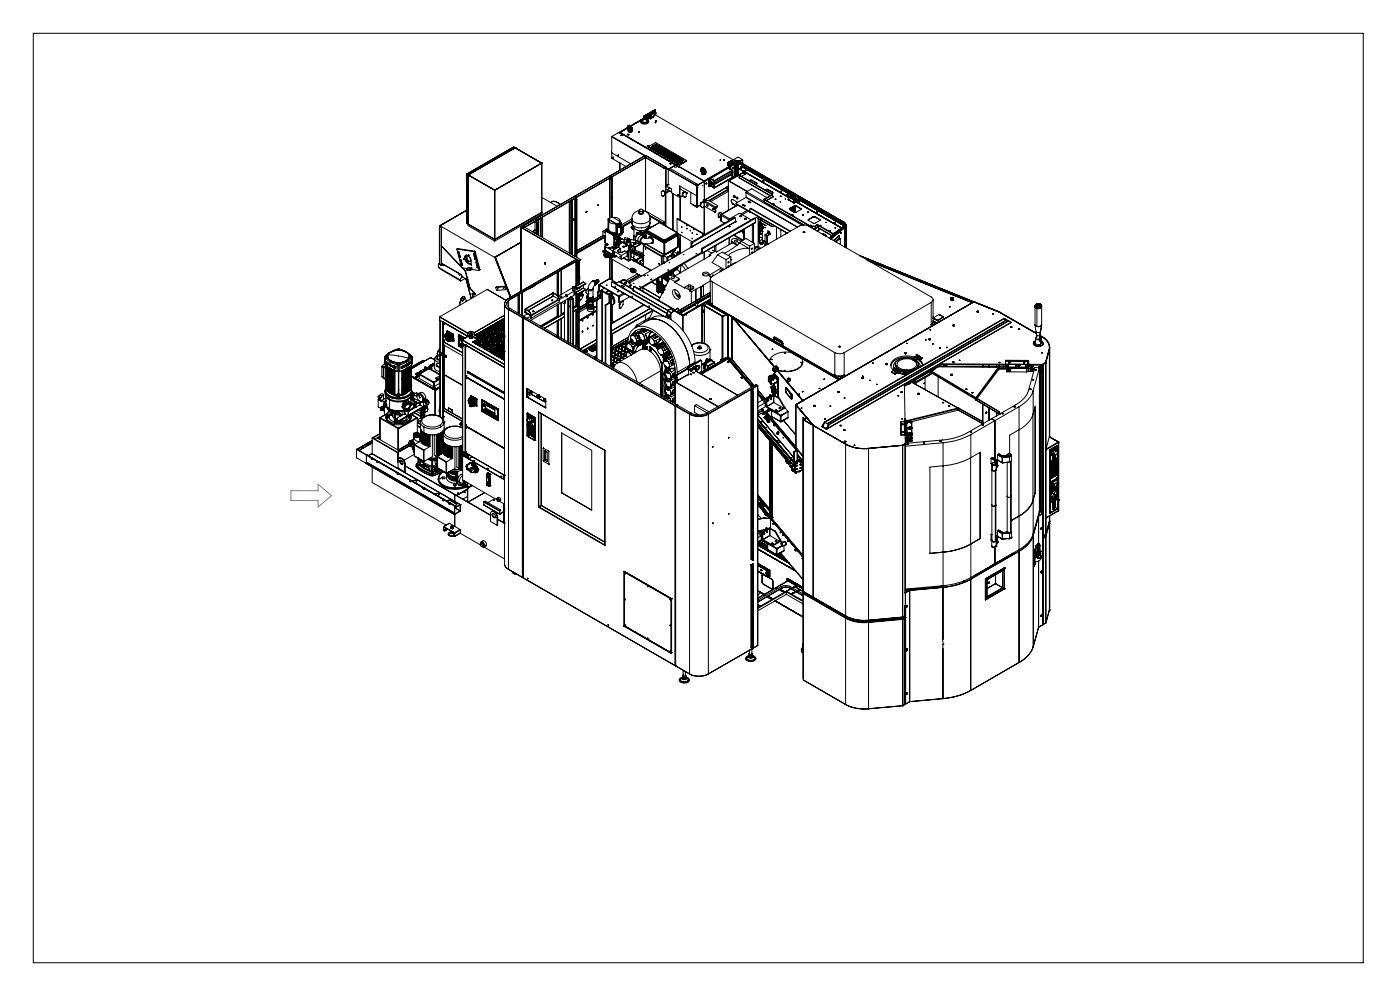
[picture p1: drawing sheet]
<svg xmlns="http://www.w3.org/2000/svg" width="420mm" height="297mm" viewBox="0 0 420 297" stroke-linecap="round" stroke-linejoin="round" font-family="sans-serif">
<g fill="none" stroke="#000" stroke-width=".3">
<path d="M10 10h399v278.5h-399zM185.8 39.7l-.1 .1M185.8 39.7h.1M185.8 39.7l.1 .1M185.8 39.8h.1M185.8 39.6l.1 .1M185.8 39.6v.1M185.8 39.6l.5 .4M185.9 39.7l25.3 14.6M185.9 39.7l-.1 .1M186 39.7h.1M186 39.7l25.2 14.5"/>
<path d="M188.2 38.4l-2.2 1.3M188.2 38.3l-2.3 1.4M188.2 38.3l-2.4 1.3M188.5 37.7a.96 .96 0 0 0 0 1.3M188.5 37.7a1.15 1.15 0 0 1 .9 1.7M188.5 39a.59 .59 0 0 1-.3-.7 .59 .59 0 0 1 .6-.5 .97 .97 0 0 1 .4 1.6M188.5 39h.1M188.5 39.2v.2a.63 .63 0 0 0 1 0M188.5 39.2l.6 .2M188.5 39v.2M188.6 37.6a1.1 1.1 0 0 1 1 .6 1.1 1.1 0 0 1-.1 1.1M188.6 38.9l-.1 .1"/>
<path d="M188.6 38.9a.46 .46 0 0 1-.3-.6 .46 .46 0 0 1 .6-.2 .72 .72 0 0 1 .2 1.1M188.6 38.9l.1 .1M188.6 39v.1M188.6 38.9v.1M188.6 37.6a1.15 1.15 0 0 1 .9 1.7M188.6 37.6l-.1 .1M188.6 39.1l.3 .2M188.6 39.1h.1M188.7 39.1l.2 .2M188.7 39l-.1 .1M188.7 38.1l.1-.1-.1 .2M188.7 39h.1"/>
<path d="M188.7 38l.3 .8M188.7 39l.3 .2M188.7 39v.1M188.7 38l.2 .9M188.8 38l-.1 .1M188.8 38.9a.42 .42 0 0 1-.4-.5 .42 .42 0 0 1 .5-.3l.2 .1a.48 .48 0 0 1 .3 .4 .48 .48 0 0 1-.3 .5M188.8 38.9l-.1 .1M188.8 38.9l.3 .2M188.9 38.9l.3 .1M188.9 38.8l.4 .1M188.9 39.3h.2M188.9 38.8h.1"/>
<path d="M188.9 39.3h.1M189 38.9h.1M189 38.8h.1M189 38.8l-.1 .1M189 38.8v.1M189 39.2l-.1 .1M189 38.8l.3 .1M189 39.2h.1M189.1 38.9l.1 .1M189.1 39.2h.1M189.1 39.3v.1M189.1 39.2l-.2 .1"/>
<path d="M189.1 39.1l-.1 .1M189.1 38.9h.2M189.1 38.9h.1M189.1 39.2l.1 .2M189.1 39.2v.1M189.1 39.3h.1M189.2 39h.1M189.2 39.4h.1M189.2 39.4v.1M189.4 39.4h.1M189.4 39.4h-.2M189.5 39.3l-.4 .1"/>
<path d="M191.6 39.6h.2zM191.6 39.5h.1M192.2 36.3a1.37 1.37 0 0 0 2.4 0M192.3 36l-3 1.8 3-1.7M192.4 36.3a1.16 1.16 0 0 0 1.7 .4M192.4 35.9a1.17 1.17 0 0 1 1.2-.3 1.17 1.17 0 0 1 .9 .9 1.29 1.29 0 0 1-2.2-.3zM192.5 35.9a1.01 1.01 0 0 1 1.1-.3 1.01 1.01 0 0 1 .7 .9 1.1 1.1 0 0 1-1.9-.4zM192.5 35.9a1.04 1.04 0 0 1 1.8 .5 1.08 1.08 0 0 1-1.9-.3zM192.6 36.3l.3 .3M192.6 36.3h.1M192.6 36.3a.92 .92 0 0 1 1.6 0M192.9 36.6l.8 .1"/>
<path d="M192.9 35.7l.7-.4-.9 .4M193.1 35.2v.2M193.1 34.9v.6M193.1 34.9h.1M193.2 34.7l-.1 .2M193.2 34.9v.5M193.2 34.7l.1 .1M193.3 34.8l-.1 .1M193.4 35.2v.1M193.4 35l-.2 .1 .2 .1M193.4 35.1v.1M193.4 35v.1"/>
<path d="M193.4 35l.8 .4M193.4 35.1l.8 .5M193.5 35.2l-4.3 2.5 3.2-1.8M193.6 35.3l-.6 .4M194 36.6l-.3 .1M194 36.6a.49 .49 0 0 0 .1-.7 .49 .49 0 0 0-.7-.1 .5 .5 0 0 0-.7 .1 .5 .5 0 0 0 .2 .7M194 35a.34 .34 0 0 0 .4 .2 .34 .34 0 0 0 .3-.2M194.2 36.3l-.2 .3M194.2 36.3h.1M194.2 34.8a.23 .23 0 0 0 .2 .3 .23 .23 0 0 0 .2-.3M194.2 34.7l.1 .4 .3-.1v-.3M194.2 35.4h.1"/>
<path d="M194.2 35.6h.1M194.2 35.4v.2M194.2 34.7l.4 .1-.4 .1zM194.2 35.4h1M194.2 35.6h1M194.3 34.7l.2 .1zM194.4 36.3l-.3 .4M194.6 36.3a1.39 1.39 0 0 0-2.4 0M194.6 36.3a1.26 1.26 0 0 1-1.2 .9 1.26 1.26 0 0 1-1.2-.9M194.7 34.6l.2 .2M194.8 35a.34 .34 0 0 0 .3 .3 .34 .34 0 0 0 .3-.3M194.8 34.4l-.1 .2 .2 .1"/>
<path d="M194.8 34.4l.2 .3 .3-.3M194.9 34.3l.4 .1-.4 .1zM194.9 34.8a.23 .23 0 0 0 .2 .4 .23 .23 0 0 0 .2-.4M194.9 34.8v.3l.4-.1M195 34.3l.2 .1zM195 34.4h.1M195 34.7l.2 .1zM195.1 34.9h.1M195.2 35.4h.1M195.2 35.6h.1M195.2 35.4v.2M195.3 34.4v.3"/>
<path d="M195.3 35h.1M195.3 34.8v.2M195.4 34.6l-.1 .2M195.5 33.8a.23 .23 0 0 1 .3-.2 .23 .23 0 0 1 .1 .4zM195.6 33.8l.3 .1zM195.6 33.7l-2.3 1.2M195.6 33.7l-2.2 1.3M195.6 33.7h.1M196 33.9l.4 .2M196 35.1l-.8 .5M196.1 34.9l-.9 .5M196.1 35.1h.1"/>
<path d="M196.1 34.9l-.1 .2M196.4 34.1a.26 .26 0 0 1 .1-.4 .26 .26 0 0 1 .3 .3 .26 .26 0 0 1-.2 .3M196.4 34.1h.1M196.4 34.3v.1M196.4 34.3h.2M196.4 34.3l23.6 13.6M196.4 34.1l-.3 .8M196.4 34.4l-.3 .7M196.4 34.1v.3M196.4 34.3h.1M196.4 32.9h.2M196.4 32.9h.1"/>
<path d="M196.4 32.9l-3.2 1.8M196.5 34.3h.1M196.5 34l.1 .1M196.5 32.9l.1 .7M196.5 32.9l-3.2 1.9M196.5 33.9v.1M196.5 36.8h.2M196.6 33.9l-.1 .2M196.6 36.7l.1 .1zM196.6 34.3h.1M196.6 33.9l-.1 .1M196.6 33.9v.2"/>
<path d="M196.6 34.2v.1M196.7 36.2h.3M196.7 36.3h.3M196.7 34.1v.1M196.7 34.2v.1M196.7 34.3l-.2 .1M196.7 34.2l-.2 .2M196.7 36.2l.3 .1h-.3zM196.7 36.3h.1M196.7 33.7l-.5-.2-.2 .6-.2 .2-.3-.1v-.4M196.7 36.3h.2zM196.8 33.9l-.2-.2-.3 .4"/>
<path d="M196.9 36.3h.1M140 52.2v14.6M140 52.2l.3 .2M140.1 52.2h.1M140 52.2l.3 .1M140 52.2v14.7l.3 .2M140.1 52.2h-.1M140.3 52.3v14.8M140.3 52.4h.1M140.3 53.3l.1 .1M140.3 53.4h.1M140.3 53.5h.1"/>
<path d="M140.4 55.1h-.1M140.4 53.4l-.1 .1M140.4 53.5h.1M140.4 55v.1M140.4 53.4h.1M140.4 53.4v.1M140.5 53.5l-.2 .1M140.5 53.9l-.2 .1M140.5 54.5v.1M140.5 55h-.2M140.5 52.4v.1M140.5 53.2l-.1 .3"/>
<path d="M140.5 52.5l7.9 4.5M140.5 52.4l-.1 15.2 8 4.6M141.4 51.9v.1M141.4 51.9l-.9 .5M148.4 57v14.8zM148.4 57h.1M154.1 44.4v.2M154.1 44.1l-14.1 8M154.1 44.6l-12.7 7.3M154.1 44.1l-14 8.1M154.1 44v.1M154.1 44l.3 .2"/>
<path d="M154.4 44.3h.1M154.4 44.2l-14.1 8.1M154.4 44.2v.2M154.4 44.2l-14.1 8.2M154.6 44.3h.1M154.6 44.3l-.5 .3M154.6 44.3l7.9 4.6M162.5 48.9h.1M162.5 48.9l-14.1 8.1M162.5 48.9l.1 15.2-14.2 8.1M162.5 59.2l4.7 2.6M162.5 48.9l-14 8.1"/>
<path d="M171.7 59.9v16.4M171.7 59.9h.1M171.7 59.9v16.5M172.3 59.5h.1M172.3 58.9l-15.9 9.2M172.3 58.9l-11.6 6.7M172.3 58.9l.6 .3M172.4 58.9h.1M172.4 58.8l-.1 .1M172.4 58.8l.5 .4M172.4 58.8v.1M172.5 59.4h.1"/>
<path d="M172.5 59.4v.1M172.5 59.4l-.8 .5M172.5 59.5h.1M172.5 59.5l-.8 .4M172.5 59.5v17.3M172.5 59.5l.5 .2M172.6 59.4l-.1 .1M172.9 59.2l-15.5 8.9M173 59.7v17.4M173 59.7h.1M182.9 53.4v12M182.9 53.4v.1"/>
<path d="M182.9 53.5v11.9M182.9 53.5l.5 .2M182.9 53.4h.1M183 52.7h.1M183 53.4h.1M183 52.7l-10.6 6.1M183 52.7l.5 .3M183.1 52.7h-.1M183.1 52.7h.1M183.1 53.3h.1M183.1 52.7l.5 .3M183.4 53.7v11.4"/>
<path d="M183.4 53.7v.1M183.5 59.2h.1M183.5 59.2l-.1 .1M183.5 41l.1 4.8 5.6 3.3M183.5 45.6l.1 1.9 4.2 2.4M183.5 53l-22.3 12.9M183.5 41l9.9 5.7M183.6 53l-.1 .1M183.6 40.9l-.1 .1M183.6 40.9l2.3-1.1 16.6 9.5-.1 .3M183.6 40.9l9.9 5.7M183.6 59.2l-.2 .2"/>
<path d="M183.7 52.9v.1M183.7 53v12.1M183.7 53l-.8 .4M183.9 47.1l.1 .2M184 47.2v.1M184 47.2h.1M185.5 46.7l-.1-.3 .1 .3M185.5 46.7h.1M185.8 48.8v2.3M185.9 48.8v2.2M186.3 40.6h.2M186.3 40.6h.1"/>
<path d="M186.5 40.5l-.2 .1M186.5 40.5h.1M186.5 40.5v.1M186.5 40.6h.1M193.6 46.6l-10.6 6.1M193.6 46.6h.1M193.6 46.6l-10.5 6.1M193.6 46.6v16.6M193.7 46.6l6 3.5M193.7 47.2l5.5 3.2M194.6 44l2.1-1.2 9.3 5.4M194.6 44.1h.1"/>
<path d="M194.6 44l9.2 5.4M194.9 44.2l8.7 5.1M195.8 44.2l1.4-.8 .2 .2-1.4 .7zM195.9 43.5l.1 .1zM196.1 44.4l1.4-.8 .2 .2-1.3 .8zM196.3 44v.2M196.3 44.4v.1M196.4 45.8h.1M196.5 44.6l1.4-.8 .2 .2-1.4 .8zM196.7 43.7v.2M196.7 44.1v.2M196.7 44.6v.1"/>
<path d="M196.8 43.7v.2M196.8 44.1v.2M196.8 44.5v.2M196.8 43.3l.1 .1-1.3 .7M196.8 43.2v.1M196.8 44.8l1.4-.8 .2 .2-1.3 .8zM196.8 43.2l-1.4 .8 .3 .2 1.3-.8M196.8 43.2l.2 .2M196.8 43.3l-1.3 .8M197 43.4h.1M197.2 43.4l-1.4 .9M197.2 45l1.4-.8 .2 .2-1.4 .8z"/>
<path d="M197.2 43.5l.1 .1-.2-.1M197.5 43.7l.2 .1-.2-.1M197.5 43.6v.1M197.5 45.3l1.4-.9 .2 .2-1.3 .8zM197.5 43.7l-1.3 .7M197.8 43.9l.2 .1M197.9 43.8l.2 .2M197.9 43.9l-1.4 .8M197.9 43.8v.1M197.9 45.8h.2M198.1 45.7h.1M198.2 44v.1"/>
<path d="M198.2 44.1l-1.3 .8M198.2 44.1l.2 .1M198.6 44.2l-1.4 .9M198.6 45.9l1.4-.8 .2 .1-1.4 .8zM198.6 44.3l.1 .1-.2-.1M198.8 57.2l-.4 .2v1.2l.4 .2M198.8 57.2l.6 .3M198.8 57.2l.2-.1 .6 .3M198.9 44.5l.2 .1M198.9 44.4v.1M198.9 44.5l-1.3 .8M199.2 50.4h.1"/>
<path d="M199.2 50.4l-5.6-3.2-10 5.8M199.2 44.7l.2 .1M199.3 44.7h.1M199.3 46.3l1.4-.8 .2 .1-1.4 .8zM199.3 44.7l.2 .1M199.3 44.7l-1.4 .7 .2 .2 1.4-.8M199.3 44.7l-1.4 .8M199.4 57.5v1M199.4 58.5l.2-.1-.8 .4M199.4 58.5l-.6 .3M199.5 44.8h.1M199.6 57.4v10.3"/>
<path d="M199.6 57.4l-.2 .1M199.6 44.9l.2 .1M199.6 44.7l.2 .1zM199.6 44.8h.2M199.6 46.5l1.4-.8 .3 .1-1.4 .8zM199.6 44.9l-1.4 .7 .3 .2M199.6 44.9l-1.3 .8M199.7 44.9h.1M199.7 50.1h.1M199.7 50.1v5.8M199.7 50.1l-.5 .3M199.7 45l-1.3 .8"/>
<path d="M199.7 55.9v1.9M199.8 55.9h.1M199.8 55.2l.4 .3 .3-.2M199.8 55.7l1.7 1v1.1l2.4 1.4M199.8 55.9h-.1M199.8 50.1v7.6M199.8 57.9v9.9M199.8 50.2l.8 .5M199.8 50.4l.7 .4M199.8 45l-1.3 .8M200 45.2h.1M200 55.8l-.2 .1"/>
<path d="M200 45l-1.4 .9M200.1 56.8l1.4 .7M200.1 56.8l1.4 .8M200.3 45.3h.1M200.3 45.3l.3 .1M200.3 45.3l-1.4 .8 .3 .1 1.4-.8M200.3 45.3l-1.3 .8M200.4 55.5h.1M200.5 50.8h.1M200.5 55.3h.1M200.5 50.8v4.5M200.5 50.8l8.5 4.9"/>
<path d="M200.5 56.2h.2M200.5 56.3h.1M200.6 56.1l-.1 .2M200.6 50.7l-.1 .1M200.6 50.7l8.4 4.9M200.7 56.3h-.2M200.7 45.5l.2 .1M200.7 56.2l-.2 .2M200.7 56.2l-.1 .2M200.7 45.5l-1.3 .8M200.7 56.2l-.2 .1M200.7 57.2l-1.1 .6 .2 .1"/>
<path d="M200.8 47.4h.1M200.9 56.3l-.4 .2M200.9 56.4h.1M200.9 57.3l-1.1 .6M201 49.1h.2M201 45.7l.3 .1h-.3M201 45.7l-1.3 .8M201.1 47.3l1.4-.8 .2 .1-1.4 .8zM201.2 49l-.2 .1M201.2 49l.1 .1M201.2 49h.1M201.3 49l-.3 .1"/>
<path d="M201.3 49.1h.1M201.4 46l.1 .1M201.4 45.9h.1M201.4 45.9l.2 .1M201.4 45.9l-1.4 .8 .2 .1 1.4-.8M201.4 45.9l-1.3 .8M201.7 46.2h.2M201.8 46.1l.2 .1M201.8 46.1l-1.4 .8 .2 .1 1.4-.8M201.8 46.1l.1 .1M201.8 46.1l-1.4 .8M201.8 46.1h.1"/>
<path d="M201.9 58v11M201.9 58.1v10.9M202 46.3l.2 .2M202.1 46.3l.2 .1M202.1 46.3l-1.4 .8 .2 .1 1.4-.8M202.1 47.9l1.4-.8 .2 .1-1.3 .8zM202.3 46.4h.1M202.4 49.6v.1M202.4 49.7l-1.4 .8 8 4.6M202.4 49.6l-1.8 1.1M202.4 46.6h.2l-1.3 .8M202.5 46.3l.1 .1z"/>
<path d="M202.5 46.5v.1M202.5 46.5l.1 .1M202.5 46.6l-1.4 .7M202.5 46.5h.1M202.5 49.4l.8 .4-.6 .3-.6-.3M202.5 49.5l-.1 .2M202.6 46.6h.1M202.8 46.8l.2 .1M202.8 46.7h.1M202.8 46.7l.2 .1M202.8 46.7l-1.4 .8 .2 .1 1.4-.8M202.8 46.7l-1.3 .8"/>
<path d="M202.8 48.3l1.4-.8 .2 .2-1.3 .7zM203.2 46.9v.1M203.2 46.9l.2 .1-1.4 .8-.2-.1M203.2 46.9l-1.4 .8M203.2 47l.1 .1-.2-.1M203.2 47l-1.4 .7M203.2 48.5l1.4-.8 .2 .1-1.4 .8zM203.4 58.3l.1 .3zM203.4 58.3l.2 .3M203.4 58.4l.2 .1M203.5 58.4l.1 .1M203.5 47.2l.2 .1"/>
<path d="M203.5 47.1l-1.3 .8M203.6 49.3l.2 .1M203.6 49.3h.2M203.6 50h.1M203.6 49.9h.1M203.8 49.3h.1M203.8 47.4l.2 .1M203.9 47.3l.2 .1M203.9 47.3l-1.4 .8M203.9 47.3v.1M203.9 47.4l-1.4 .8M203.9 59.1l.1 .1"/>
<path d="M203.9 59.2h.1M203.9 59.1h.1M203.9 56.6l2.3 1.3M204 59.1v6.8M204.1 47.4l-1.4 .8-.2-.1M204.1 59.1v6.9M204.2 47.6l.2 .1M204.2 47.5v.1M204.5 48.6h.2M204.5 47.8l.2 .1M204.6 47.7l-1.4 .8M204.7 57.7v1"/>
<path d="M204.7 58.7l-.7 .4M204.7 58.7l-.7 .5M204.7 57.7l.2 .2M204.7 58.7l.2 .1M204.7 58.7l.8 .5M204.9 57.9v.9M204.9 48l.2 .1M204.9 58.8l.6 .4M204.9 47.9v.1M204.9 47.9l-1.3 .8 .2 .2 1.3-.9M204.9 47.9l.2 .1M204.9 48l-1.3 .8"/>
<path d="M205.5 57.5l.4 .2v1.2l-.4 .3M205.5 57.5l-.8 .2M205.5 57.5l-.6 .4M206 48.2l-2.1 1.1M206 48.2l-2.1 1.2M206.2 57.9l-.3 .1M206.2 57.9l-.3 .2M207.2 57.7v3.3l1.8 1M208.7 55.2l.2 .1M208.7 55.2h.1M208.9 55.3l.2-.1 .3 .2M209 58.6h.1"/>
<path d="M209 55.2l-.2 .1M209 55.1l-.3 .1M209 55.1h-.1M209 58.6l-5.1-2.9v3.5M209 55.7h.1M209 55.7v2.9M209 55.6v.1M209 56.2h.1M209 55.6v6.5M209.1 55.7h.1M209.1 56.3h-.1M209.1 56.4h.1"/>
<path d="M209.1 56.3h.1M209.1 56.2v.1M209.1 56.2v5.8M210.4 50.4a1.02 1.02 0 0 0 .1 1.3M210.4 50.4a1.15 1.15 0 0 1 1.1 1.7M210.5 51.7a.59 .59 0 0 1-.3-.7 .59 .59 0 0 1 .6-.5 .93 .93 0 0 1 .4 1.6M210.5 51.7h.1M210.5 51.9v.2a.57 .57 0 0 0 1 0M210.5 51.9l.6 .2M210.5 51.6l.1 .1M210.5 51.7v.2M210.6 50.3a1.1 1.1 0 0 1 1 .6 1.1 1.1 0 0 1 0 1.1"/>
<path d="M210.6 51.6a.52 .52 0 0 1-.3-.6 .52 .52 0 0 1 .6-.4 .52 .52 0 0 1 .4 .6l.1 .4-.3 .3M210.6 51.6l-.1 .1M210.6 51.6l.1 .1M210.6 51.7v.1M210.6 51.6v.1M210.6 50.3a1.15 1.15 0 0 1 1 1.7M210.6 50.3l-.2 .1M210.6 51.7h.1M210.6 51.8l.4 .2M210.6 51.8h.1M210.7 51.8l.2 .2M210.7 51.7l-.1 .1"/>
<path d="M210.7 51.7h.1M210.7 51.7l.3 .2M210.7 51.7v.1M210.8 55.6l-.1 .1M210.8 51.6a.42 .42 0 0 1-.4-.5 .42 .42 0 0 1 .5-.3l.4 .5-.1 .4M210.8 51.6l-.1 .1M210.8 51.6l.3 .2M210.9 51.6l.3 .1M210.9 52h.1M211 51.5l-.3-.8-.1 .4 .3 .5M211 51.5l.3 .1M211 52h.1"/>
<path d="M211 51.5l.3 .1h-.2M211 51.5h.1M211 51.5l-.1 .1M211 51.5v.1M211 51.9h.1M211 51.6h.1M211 51.9l-.1 .1M211.1 51.9h.1M211.1 52v.1M211.1 51.9l-.1 .1M211.1 51.6l.1 .1M211.1 51.6h.1"/>
<path d="M211.1 51.8l-.1 .1M211.1 52h.1M211.1 52.1h.1M211.1 51.9l.1 .2M211.1 52.1l.2 .1M211.1 51.9v.1M211.2 54.3h.1M211.2 52.1h.1M211.2 54.2v.1M211.2 54.2l.1 .1M211.2 51.7h.1M211.2 52.1l.1 .1"/>
<path d="M211.2 52.1l-.1 .1M211.2 52.1v.1M211.2 54.3l.1 .1M211.2 51.7l-.1 .1M211.2 54.3l-2.2 1.3M211.3 59.8h.1M211.3 54.3v5.7M211.3 54.4h.1M211.3 54.4l-2.2 1.3M211.3 54.9h.1M211.3 54.4v5.5M211.3 55.1v.1"/>
<path d="M211.4 52.1l-.1 .1M211.5 52.1l-.2 .1M211.5 52.1h.1M211.6 52l-.1 .1M212 54.9l-.2 .2M212.7 55.1v.8M212.7 53.9v.8M212.7 55.9h.1M212.7 54v1.9M212.7 54v.1M212.8 54l-.1 .1M212.8 54h-.1"/>
<path d="M213 55.6h.1M213 54.3h.1M213.1 55.3l.1 .1M213.1 53.6l-.4 .3M213.1 54.1h.1M213.1 54.2v.2M213.1 54l.1 .1M213.1 55.5v.1M213.1 54a.24 .24 0 0 0-.3 .1 .24 .24 0 0 0 .1 .4v-.1M213.1 53.5v.3M213.1 53.6l1.1 .6M213.2 55.3a.23 .23 0 0 0-.4 .1 .23 .23 0 0 0 .2 .3"/>
<path d="M213.2 55.7h.1M213.2 55.7l1 .6M213.2 53.5l-.1 .1M213.2 53.5l1.1 .6M213.3 54.4l1 .3M213.3 55.7l-.6 .2M213.3 54.9l.9 .8M213.3 53.7l-.5 .3M214 53.7h.1M214.2 55.7l.1 .1M214.2 56.3h.1M214.2 54.2l.1 .1"/>
<path d="M214.2 54.2h.1M214.3 54.1v.1M214.3 54.1l-.1 .1M214.3 56.3h-.1M214.3 54.2v2.1M214.3 54.7h.1M214.3 54.7h-.1M214.3 54.2v.1M214.3 54.2v.5M216 48h.2M217.1 48h.2M217.3 47.9l-.3 .1"/>
<path d="M217.3 47.9l.1 .1M217.9 56.2l-6.7 3.9M218.3 56.3h.1M218.3 49.3l.6 .4M218.3 48.7h.1M218.3 49.5h.1M218.3 48.8v.7M218.3 49.5l.6 .4M218.4 56.3h.1M218.4 56.7l-5.8 3.4M218.4 56.1h-.2l.2 .2M218.4 56.1l.1 .1"/>
<path d="M218.4 56.1v.2M218.5 48.7l.2 .3a.23 .23 0 0 0 .2 .3 .23 .23 0 0 0 .2-.3M218.5 56.6l-.6-.4-6.7 3.9M218.5 54.2v8.8M218.5 55.7l-.6 .4v.3l.6 .4M218.5 56.9l-5.7 3.3M218.5 57.4l-5.3 3M218.5 54.2l5.6 3.2M218.6 49.1a.34 .34 0 0 0 .3 .3 .34 .34 0 0 0 .4-.3M218.6 50.4l-5.4 3.1M218.6 50.4l1.1 .6M218.6 54.1l5.6 3.3"/>
<path d="M218.6 54.1h.1M218.6 50.4h.1M218.6 54.1l-.1 .1M218.7 48.5l-.2 .2 .3 .5h.3l.1-.4M218.7 48.5l.2 .3M218.7 48.5l-.4 .2M218.7 48.4l.4 .1-.3 .1zM218.8 48.8l.3 .2h-.3zM218.8 48.4l.2 .1zM218.8 48.9h.2zM218.8 48.5h.1M218.9 49.8l-7.7 4.4"/>
<path d="M218.9 50.6h.2M218.9 49.7h.1M218.9 49.7v.2M219 49.7l-.1 .2M219 49.7l-.1 .1M219.1 48.5l-.2 .3M219.1 50.7l.1 .1M219.1 48.5h.1M219.1 48.5v.4M219.2 48.2h.1M219.1 48.3l-.2 .1M219.2 50.2l-.6 .2"/>
<path d="M219.2 50.3v.4M219.2 50.2v.1M219.2 50.3l-.4 .2M219.2 48.7a.37 .37 0 0 0 .4 .3 .37 .37 0 0 0 .4-.3M219.2 50.3h.1M219.4 48.6a.24 .24 0 0 0 .2 .3 .24 .24 0 0 0 .2-.3M219.4 48.5l.2 .4 .2-.4M219.5 48.3v.1M219.5 48.3l.2 .1M219.5 48.4h.1M219.5 48.2h-.3M219.5 48.6h.1"/>
<path d="M219.5 59.8a.93 .93 0 0 0 .5 1.3M219.6 48.3l.2-.1zM219.6 48.3h.2M219.6 51l.1 .1M219.6 51h.1M219.6 53.2l-5.3 3.1M219.6 51l-5.3 3.1M219.7 52.6v.1M219.7 51.6h.1M219.7 52.7h.1M219.7 52l-5.4 3.1-1-.5M219.7 52.2l-5.4 3.1-1-.6"/>
<path d="M219.7 53.2h-.1M219.7 51.5l-5.4 3.1M219.7 51.1l-.1 2.1M219.7 53.2h.1M219.7 51.1l-5.4 3.1M219.7 51.1h.1M219.7 50.5h.1M219.7 51.5v.1M219.7 51.1v.4M219.8 50.3l-.1 .1M219.8 48.5l.5 .3M219.9 50.3l-.2 .2"/>
<path d="M219.9 50.3h.1M219.9 53l-.2 .3M219.9 48.7l.4 .2M220.1 58.8l.3 .3M220.2 48.6h.1M220.2 58.8l.1 .2M220.2 49.2h.1M220.2 58.7h.1M220.2 58.7h.2M220.2 58.7l-.1 .1M220.2 58.7l.2 .2M220.3 49.2h.1"/>
<path d="M220.3 49.1v.1M220.3 49.1h.1M220.3 48.8h.2M220.3 48.9h.2M220.3 48.8v.1M220.3 49.1v4.2M220.3 49.2l-9 5.2M220.3 48.1a.23 .23 0 0 1 .3-.1 .23 .23 0 0 1 .1 .3zM220.3 48.3v.1a.29 .29 0 0 0 .3 .1 .29 .29 0 0 0 .2-.2M220.3 48.2v.1M220.3 58.7l.2 .2M220.3 49.1l.2 .1-.2 .2 .3-.2"/>
<path d="M220.4 58.7h-.2M220.4 58.7l.1 .1M220.4 58.9v.2M220.5 48.2h.2zM220.5 48.8v.1M220.5 58.9v.1M220.5 48.9l.5-.4-2 1.2M220.5 48.2h.1M220.5 58.8l-.1 .1M220.5 58.8v.1M220.5 58.8v.2M220.5 59l-.1 .1"/>
<path d="M220.6 49.2h.1M220.6 49.2v3.9M220.8 48.2v.1M220.9 59.2l.3 .4M220.9 59.2h.2l.2 .3M220.9 48.8l-.4 .3 .1 .1M220.9 48.8l-.4 .2M220.9 48.7l.6 .3M220.9 48.8l-9.6 5.6M221 48.5v4.3M221 49l-.4 .2M221 48.5h.1"/>
<path d="M221 59.3l.1 .2M221.1 59.1l-.1 .1M221.1 48.4v.1M221.1 59.1h.1M221.1 59.1l-.2 .1M221.1 48.5h.1M221.1 48.9v3.9M221.1 49l.2 .2M221.1 48.5l16.5 9.6M221.2 59.1v.3M221.2 59.1l.1 .2M221.2 59.4v.2"/>
<path d="M221.3 59.3l-.1 .1M221.3 59.3v.2M221.3 59.5l-.1 .1M221.4 48.3h.2M221.4 48.3h.1M221.4 48.3l-.3 .2M221.4 48.3l-.4 .2M221.4 48.2h.1M221.4 48.2l-.9 .6M221.4 48.2v.2M221.4 49.2v3.4M221.4 48.3l16.5 9.6"/>
<path d="M221.5 48.3h.1M221.5 48.3l16.5 9.5M221.5 48.3l-.6 .3M221.5 48.3h-.1M221.5 48.9l-.2 .3M221.5 48.9v.1M221.5 48.3l-.4 .2M221.6 48.3h-.1M221.6 48.9l15.4 8.7-.1 .4 .6 .2M221.6 48.9h-.1M221.6 48.9h.1M221.6 48.9l-.1 .1"/>
<path d="M221.7 48.9l15.2 8.8M221.7 49v.1M221.7 49.1l-.4 .1M221.8 53.2l9.2 5.5M221.8 53.2l9.3 5.4M221.8 49l-.1 .1M221.9 50.7l14 8M221.9 50.7l14 8.1M222 50.6l14 8.2 .9-.6M222 50.6l-.1 .1M222 50.6h.1M222 52.7l-.2 .1v.4"/>
<path d="M222 52.7l9.6 5.6M222.1 52.7h-.3M222.1 52.7h-.1M222.1 52.7l9.7 5.5M222.3 50l-.2 .6 .8-.5M222.3 50l-.3 .6M222.7 47.8l-1.3-.7-1.9 1.2M222.7 47.8l.1 .2M222.7 47.8l-1 .6M222.8 51.6l.1 .1M222.8 51.6h.1M222.8 48v1"/>
<path d="M222.8 48l-.9 .5M222.8 51.6l.9 .5M222.8 50.2l13.6 7.8M222.9 51.7h.1M222.9 50.1h.1M222.9 49.7h.1M222.9 51.7l-4.3 2.4M222.9 49.7l-.6 .3M222.9 49.7v.4M222.9 50.1l-.8 .5M222.9 51.7l.8 .5M222.9 50.1l13.5 7.8"/>
<path d="M222.9 49.7l13.8 8M223 49.7h.1M223 49.7l-.6 .3-.3 .6M223 49.7h-.1M223.5 51.2h.1M223.5 51.2l.2 .1M223.5 51.2h.2M223.7 51.2h-.3l.2 .1M223.7 51.2l-.1 .1M223.8 59.1v.1M223.8 59.2l-2.9 1.7v.3l4 2.3M223.8 57.8v1.3"/>
<path d="M223.8 59.2l15.4 8.9M223.8 57.8l16.8 9.7M223.8 59.1l15.5 8.9M224 57.5l-.2 .3M224 52l-1.5 .8M224 57.5l1.5-.9 4.6 2.6M224 57.5l5.2 3M225 54h.6M225 54.1h.6M225 54.1l-.1 .1M225 54l-.3 .1M225 54v.1"/>
<path d="M225.6 54v.1M225.6 54l1.4 .8M225.6 54.1l1.4 .9M227 54.8l.1 .3-.4 .2M227 55h.1M227 54.8v.2M228.8 54.3l.4-.1zM228.9 54.2l.2 .1M228.9 54.3h.1M228.9 54.3l.1 .1M228.9 54.3h.2M229.2 59.7l.2 .1"/>
<path d="M229.2 59.7v.8M229.4 59.8l-.2 .1 14.3 8.2M229.4 59.8l14.3 8.2M229.4 59.8h.1M229.8 56.8h.6M229.8 56.9h.6M229.8 56.8l-.3 .1M229.8 56.8v.1M229.8 56.9l-.1 .1M230.4 56.8v.1M230.4 56.8l1.4 .8M230.4 56.9l1.4 .8"/>
<path d="M231.6 58.3h.1M231.6 58.3l-2.4 1.4M231.6 58.3l.2 .1-2.4 1.4M231.8 59h.1M231.8 57.6l.1 .3-.4 .2M231.8 58.9l.2 .1zM231.8 57.7l.1 .1M231.8 57.6v.1M231.8 58.2v.8M231.8 58.2l-.2 .1M231.8 59l-1.9 1.1M232 59h-.2"/>
<path d="M232 59l-2.1 1.1M232.6 59.8h.1M234.1 58.9h.2M234.3 57.3l.2 .1M234.3 57.4l.1 .1M234.3 57.3h.2l-.1 .2M234.4 57.4h-.2l.2 .1M235.5 59.6l.2 .1zM235.9 58.8l.7 .4M235.9 58.7v.1M236 58.7l.6 .4M236.3 58l-.3 .7"/>
<path d="M236.3 58v.1M236.3 58h.1M236.3 58.1l-.3 .6M236.4 58l-.4 .6 .9-.5M236.5 59.1h.1M236.5 59.8h.1M236.5 59.8l.1 .1M236.5 59.1v.7M236.5 59.1l.1 .1M236.6 59.9l1.6 .8M236.6 59.2h.1M236.6 59.9h.1"/>
<path d="M236.6 59.1l1.7 .8M236.6 59.1l1.6 .8M236.6 59.1v.8M236.7 57.7h.1M236.7 57.7l.1 .1M236.7 58.3l.6 .3M236.8 58.2h.1M236.8 57.7h.1M236.8 57.7v.1M236.8 58.3l.6 .3M236.8 57.7h-.1M236.8 57.7l-.5 .3"/>
<path d="M236.8 58.2l-.8 .5M236.8 57.8l-.5 .3M236.8 58.2l-.9 .5M236.8 58.3l-.9 .5M236.9 57.7l-.1 .6M236.9 57.7l-.5 .3M236.9 58.1v.1M236.9 58.1h.1M236.9 58.2h.1M236.9 58.1l-.1 .2M236.9 58.1l-.1 .1M236.9 57.9l.4 .2"/>
<path d="M237 58.1l.3 .3M237.2 57.7l.4 .2-.3 .1zM237.3 58.1h.2M237.3 58.1v.3M237.3 58.8h.1M237.3 58.6l.2 .8M237.3 58.8v.5M237.3 58.6l-.7 .5M237.3 58.8l-.4 .3M237.5 59.4h.1M237.5 58.1v.1M237.6 58.1v1.3"/>
<path d="M237.6 58.3l-.3 .1M237.6 58.1v.1M237.6 58.1v1.4M237.6 58.1h.1M237.6 58.2l.4 .2M237.7 58.1h.1M237.7 59.5h.1M237.7 58.1l.4 .3M237.7 59.4l-.1 .1M237.7 58.1l.4 .2M237.7 59.5l.1 .1M237.8 59.4l-.2 .1"/>
<path d="M237.8 59.4l-.1 .1M237.8 58.1l-.1 .1M237.8 59.4l.1 .2M237.8 59.6h.1M237.9 57.9h.1M237.9 57.9l-.4 .3M237.9 59.6h-.1M237.9 59.6v.1M238 57.8l-.5 .3M238 57.8h.1M238 58.4v1.3M238 57.8l.1 .1"/>
<path d="M238 57.8v.1M238 58.3v.1M238 57.8v1.9M238 57.9l-.4 .3M238 57.8l-.4 .3M238 57.9h.1M238.1 58.4h.1M238.1 57.9l-.4 .2M238.1 57.8l-.1 .5M238.1 58.3h.1M238.1 58.3v.1M238.2 59.9l-.1 1"/>
<path d="M238.2 59.9l.7 .5M238.2 58.3v.1M238.2 58.5l14.6 8.4M238.2 58.4v1.4M238.2 58.4l14.6 8.4M238.2 58.4h.1M238.3 59.9h.1M238.3 59.9h-.1M238.5 58.2l-.3 .2M238.5 58.2h.1M238.5 58.7v1M238.5 58.2l-.3 .1"/>
<path d="M238.5 58.2l14.7 8.4M238.9 59.5l.5 .3M238.9 59.5l-.7 .4M239.2 59.9h.1M239.2 59.9l-.3 .5M239.3 59.9l-.3 .5M239.8 59.5l.1 .1M239.8 59.5l-.6 .4M239.9 59.5l13.2 7.7M239.9 59.5h.1M239.9 59.9v.1M239.9 59.6v.4"/>
<path d="M239.9 59.6l-.6 .3M239.9 60h.1M239.9 60l13.2 7.6M131.5 79.1v1M131.6 79.1h-.1M131.6 79.1l.2 .2M131.8 67.7l.6 .3M131.8 78.9l-.3 .2M131.8 67.7v11.6M131.8 79.3l.6 .3M131.8 78.9l-.2 .2M131.9 67.7h.1"/>
<path d="M131.9 67.7l.5 .3M132 67.7v.1M132 67.7l16.4 9.4M132 67.7l8-4.7-8.1 4.7M132.4 73.8l6 6.3M132.4 73.6l6 6.3M132.4 68v11.6M132.4 68h.1M132.4 79.5h.1M132.4 79h.2M132.5 79l-.1 .1M132.5 79l5.9 3.4"/>
<path d="M132.6 79h-.1M132.6 79l5.9 3.4M132.9 79.4l.1 .1M132.9 79.3v.1M132.9 79.4h-.1M137.1 74.6l1.5 5.7M137.1 74.6l5.1 .8M137.3 74.5h.1M137.3 74.5l-.2 .1M137.3 74.5l5.1 .8M137.4 75.5l.1-.2 .2 .3 .4 1.5-.3-.1M137.4 75.5l.4 1.5"/>
<path d="M137.6 75.4l-.2 .1M137.7 75.5l.3 1.3M138 76.8v.1M138 76.8l-.2 .2M138 77.9l.1-.2 .2 .3 .4 1.5-.3-.1M138 77.9l.4 1.5M138.3 77.8l-.3 .1M138.3 77.9l.3 1.4M138.6 79.3l.1 .1M138.6 79.3l-.2 .1M139.3 77.7h-.1M139.6 76.6a1.63 1.63 0 0 1 1.7 2.2 1.25 1.25 0 0 1-1.3 0 1.25 1.25 0 0 1-.6-1.2z"/>
<path d="M139.9 76.5l.3 1M140 63l-8.2 4.7M140 66.8h.1M140 66.8l.3 .2M140.1 77.6l-.3-1.1a1.84 1.84 0 0 0 1.2 2.4M140.2 77.5l.3 .7 .5 .1M140.2 77.5l-.1 .1M140.3 65.8h.1M140.3 65.3h.1M140.3 64l.1 .1M140.3 67h.1M140.3 64.1h.1"/>
<path d="M140.3 64.2h.1M140.4 64.1l-.1 .1M140.4 64.1h.1M140.4 64.1v.1M140.4 64v.2M140.4 65.6v.2M140.4 65.7v.1M140.4 67.1l.1 .1M140.4 67.1h.1M140.4 76.7l-.4 .2M140.5 67.1v.1M140.5 64.2l-.2 .1"/>
<path d="M140.5 64.6l-.2 .1M140.5 65.6l-.2 .1M140.5 66.9l-.2 .1M140.5 67l-.2 .1M140.5 67.2l7.9 4.6M140.5 63.9l-.1 .1M140.5 66.5l-.2 .1M140.5 76.3l.2 .3zM140.7 76.6h.1M141 78.9h.2M141 78.9l-.3 .2M141 77.2l.2 .7a.46 .46 0 0 1-.4 .5 .46 .46 0 0 1-.5-.4l-.2-.4"/>
<path d="M141.5 79.4h-.1M142.1 76.2l.1-.1 .1 .1 .5 1.6-.3-.1M142.1 76.2l.4 1.5M142.2 75.4l.1 .2M142.3 76.1l-.2 .1M142.3 76.2l.4 1.4M142.3 75.6l1.5 5.3M142.4 75.3l.2 .2M142.4 75.3l-.2 .1M142.6 75.5l-.3 .1M142.6 75.5l1.4 5.2M142.7 77.6v.1"/>
<path d="M142.7 77.6l-.2 .1M142.7 78.7l.1-.2 .2 .1 .4 1.7-.3-.2M142.7 78.7l.4 1.4M142.9 78.6l-.2 .1M143 78.6l.3 1.4M148.4 71.8v.4M148.4 77.1l4.7 12M148.5 77.1l4.7 12M148.5 77.1h-.1M149.5 76.5l-1 .6M156.3 68.2v19.1M156.3 72.6l-7.8 4.5"/>
<path d="M156.3 68.1v.1M156.3 68.1l.1 .1M156.3 68.2l16.6 9.5M156.4 68.1l-.1 .1M156.4 68.1h-.1M156.4 68.1l17.3 10M156.4 68.1h1M156.4 68.1h.1M157.4 68.1l16.8 9.7M157.4 68.1h.1M160.5 69l-.8 .4M160.5 69h.1"/>
<path d="M160.5 66.4v2.6M160.5 66.4l.6 .2M160.5 69.7v.1M160.5 69l-.8 .5M160.5 69.8l.4 .3M160.5 69v.7M160.5 69.7l-.1 .1M160.6 65.6h.1M160.7 66.3h.1M160.7 66.2h.1M160.7 65.6l.5 .3M160.7 66.3l-.2 .1"/>
<path d="M160.7 65.6h.1M161 70.1h-.1M161.1 66.6v3.6M161.1 66.6l-.1 3.6M161.2 65.9v.1M161.2 65.9l-3.8 2.2M161.2 65.9h.1M161.4 65.9v4.5M161.4 65.9l-.7 .4M161.4 65.9l-.8 .5M161.6 65.8l-.1 4.7M161.6 65.8v4.7"/>
<path d="M162.2 65.4h.1M162.2 65.4l-.6 .4M162.2 65.4v5.5M162.3 65.4v5.5M162.3 65.4l.4 .2M162.3 65.4h.1M162.5 63.6l-14.1 8.2M162.5 63.6h.1M162.7 65.6v5.6M162.7 65.6h.1M163.4 78.9l.2 .2M163.4 78.9h.1"/>
<path d="M163.5 78.8l-.1 .1M165.5 60.5a2.21 2.21 0 0 1 2.6 .8l-.7-.6M165.5 60.5l.4-.2 .8 .2 1.3 .9M165.5 60.5l-.3 .2M170.9 60.4h.1M170.8 60.5l.5 .2M170.8 60.4v15.4M170.9 60.4l.4 .3M171.3 60.7h.1M171.3 60.7v15.4M171.5 60h.1M171.5 60l-.6 .4"/>
<path d="M171.5 60v16.2M171.9 65.8l.2 .2M171.9 65.8h.2M172.1 65.6l.1 .1M172.1 65.6l-.2 .2M172.1 65.6l.2 .1M172.1 65.8v.2M172.2 65.7l-.1 .1M172.2 65.7h.1M172.3 65.7l-.2 .3M172.8 77.8h.1M172.8 77.8l-20.3 11.7"/>
<path d="M172.8 78.3v7.4M172.9 78.3v7.4M172.9 77.7l-.1 .1M172.9 77.7l.4 .3M173 75.7l8.4-4.8-8.4 4.9M173.3 78.1h.1M173.3 78.1v7.3M173.3 78l-20.3 11.7M173.3 78.1l-20.3 11.7M173.3 78v7.4M173.3 78l.3 .2M173.6 78.2v7.1"/>
<path d="M173.7 78.1l-.1 .1M173.7 78.1v.1M173.7 78.2v4M173.7 78.2h-.1M173.7 78.1v6.8M174.2 77.8v.1M174.2 77.9l-.5 .2M174.2 77.8l-.5 .3M176 63.3v.1M176 63.4l-.2 .2M176 63.4v.1M176 63.4h.1"/>
<path d="M176 63.4l-.2 .3 .2-.2M179.5 61.3h.1M179.5 61.4l-.1 .2M179.6 61.3l-.2 .3M180.9 69.3l.7 .4M180.9 69.3v1.2l.7 .4M181 70.6l-8 4.5M181.2 76.2l.2 .7M181.3 75.9l-.1 .3 .2 .2M181.3 75.9h.1M181.4 76.4v.5M181.4 76.4l.5 .3"/>
<path d="M181.4 76.9l.1 .1M181.4 75.9h-.1M181.4 75.9l.7-.1 .6 .4M181.4 76.2h.1M181.4 74.3v1.1l.2 .2M181.4 74.3l.2 .2M181.4 75.8h.1M181.4 74.9l-.6 .3v.3l.7 .3M181.4 75.8v.1M181.4 76l.1 .3h.5M181.4 76.1v.1M181.4 70.8h.1"/>
<path d="M181.4 76v.3M181.4 70.8l.1 .3M181.5 71.3l.1 .2M181.5 70.8l.1 2M181.5 71.1l.1 .1M181.5 71.1l-8.5 4.9M181.5 75.9l-.1 .1M181.5 75.9v.4h.6M181.5 75.9h.1M181.5 76v.1M181.5 75.9h.5l.1 .4M181.5 76.1l.6 .1"/>
<path d="M181.5 76.2h.6M181.5 76.2l.6 .1M181.5 76.3h.5M181.5 75.9v.2M181.5 76.2h.1M181.6 73.8l-.2 .5M181.6 76.9h.4l-.2 .3M181.6 73.2h.1M181.6 69.1v6.7l-.8-.4M181.6 69.1l.4 .3M181.6 73.8v.1M181.6 76.8a.23 .23 0 0 1 .4 .1 .23 .23 0 0 1-.1 .3"/>
<path d="M181.6 73.9l2.2 1.3M181.7 77l.1 .1M181.7 75.1l3 1.8-.2 .1M181.7 75.1l2.9 1.7M181.7 74v1.1M181.7 73.1l.2 .3zM181.7 73.1h.4l-.2 .3M181.7 68.9l-.1 .2M181.7 76.7h.1M181.7 68.9l.4 .3M181.8 76.7l.2 .1v.3M181.8 73l.3 .2"/>
<path d="M181.8 73.2l.1 .1M181.9 76.7l.1 .4M181.9 73h.1M181.9 73l.3 .2M182 68.8v.1M182 68.8l-1.1 .5M182 68.8l-.3 .1M182 76.3l.2 .2M182 69.4l1.7 1M182 69.4h.1M182.1 76.4h.1M182.1 76.3l.3 .1"/>
<path d="M182.1 76.3v.1M182.1 73.2l-.1 .2M182.1 69.2l-.1 .2M182.1 69.2h.1M182.1 69.3h.1M182.1 73.4h.1M182.1 69.4h-.1M182.1 69.4l1.7 .9M182.1 69.3v.1M182.2 73.2l-.1 .2M182.2 73.2v.2M182.2 73.2h.1"/>
<path d="M182.2 68.6v.1M182.2 69l-.1 .3M182.2 69l1.6 1M182.2 68.6l.2 .2M182.2 68.7l-.1 .1M182.2 68.7l.1 .1M182.2 73.3h.1M182.2 76.5l.2 .5M182.2 76.5l-.3 .2M182.3 68.8h.1M182.4 76.4v.5M182.4 76.5l.1 .2"/>
<path d="M182.4 68.6h.1M182.4 77l-.4 .2M182.4 68.6l.2 .1M182.4 77l6.7 3.9M182.4 65.6l2.6 1.6M182.4 65.6l1.2-.6 2.6 1.5M182.4 65.6v3M182.5 77l-.5 .2M182.5 68.8h.1M182.6 68.8a1.52 1.52 0 0 0 1.7 .9M182.6 68.8l-.4 .2M182.7 66.1l-.1 2.7"/>
<path d="M182.7 65.9l2 1.1a1.44 1.44 0 0 1-2-1.1zM182.7 76.2l.2 .5-.4 .2M182.7 76.2l-.3 .2M182.8 74.2l.3 .1-.1 .2M182.8 74.2v.2M182.8 74.2v.1M182.8 74.4l.2 .1M182.8 75.8v.3a.73 .73 0 0 0 1.1 .3M182.8 74.3v.1M182.8 74.3l.3 .2M182.9 74.2l.2 .2M182.9 77.3v6.2"/>
<path d="M183 76.5l.1 .3 .5 .1 .3-.3M183 76.4l.1 .8M183 76.6l.6 .3 .3-.2M183.1 76.4v.1M183.1 77.1h.1M183.1 74.5h.1M183.1 77.1v.1M183.1 74.5h-.1M183.1 76.5v.7M183.1 76.5l.5 .1M183.1 77.2h.5M183.2 76.5h.4"/>
<path d="M183.2 76.8l.4 .1M183.4 77.5v6.3M183.6 76.6v.6M183.7 74l.3 .2-.1 .2M183.7 74v.2M183.7 74.2l.2 .2M183.7 77.7v6.3M183.7 70.4l.5 .2M183.7 74.2h.1M183.7 74.2l.3 .1M183.8 74.1l.1 .1M183.8 77.1l-.3 .2-.4-.1"/>
<path d="M183.8 70v.2M183.8 75.1v1.1l2.6 1.5M183.8 75.1l2.6 1.4M183.8 76.4l-.2 .2M183.9 70.2l-.2 .2M183.9 70.2l.4 .2M183.9 65.2a1.42 1.42 0 0 1 2 1.2M183.9 75.9l.2 .2zM184 74.3h.1M184 76.4l-.1 .6-.3 .2M184 74.3l-.1 .1M184 75.7l.1-.1 .3 .3-.2 .2"/>
<path d="M184 75.9l.1 .1M184 75.7l.4 .1-.1 .3M184 69.9a.24 .24 0 0 1 .3-.1 .24 .24 0 0 1 .2 .3zM184 70v.1M184 70.1l-.1 .1M184.1 76.9h.7M184.1 75.7l.2 .2-.2 .3M184.1 75.7l-.2 .1M184.2 70.6v4.3M184.2 76.6l-.2-.1v.3l.5 .2M184.3 69.7v.2M184.3 69.7l-.5 .3"/>
<path d="M184.3 73.1l.4 .2M184.3 70.4l-.1 .2M184.3 70.6h.1M184.3 70.6h-.1M184.3 70.4v4.4M184.3 73.8l.3 .2M184.3 73.7l.4 .2M184.3 69.9l-.1 .1M184.3 71.5h.1M184.3 72.5l.6 .3M184.3 69.9h.1M184.3 70.6v.9"/>
<path d="M184.4 71.6l.5 .2M184.4 73.1a.3 .3 0 0 1 .5 .3 .3 .3 0 0 1-.5 .2l.5-.2M184.4 69.9h-.1M184.4 69.9l-.2 .1M184.5 76.8v.2M184.6 71.3l-.3 .3M184.6 70v.1M184.6 73.8v.1M184.6 73.8h.1M184.6 74h.1M184.6 73.1h.1M184.6 73.1l.1 .2"/>
<path d="M184.6 76.8l.1 .1M184.6 74v.6M184.6 76.7v.1M184.6 73.9h.1M184.7 72.7l.1 .3M184.7 73.9l-.1 .1M184.7 73.3l-.4 .1M184.7 73.2l-.4 .2M184.7 73.3h.1M184.7 73.8h-.1M184.7 72.7l.1 .2M184.7 70.2l-.4 .2"/>
<path d="M184.7 73.1h.1M184.7 73.1l.2 .3M184.7 76.8h.1M184.7 73.9v.6M184.7 76.7v.2M184.7 76.8h-.1M184.7 67l.1 3M184.8 70h-.2l.1 .3-.4 .3M184.8 72.9v.1M184.8 73l1 .2M184.8 72.9l.9 .2M184.8 70l.3 .1"/>
<path d="M184.9 73.5l-.2 .3M184.9 71.8v1M184.9 76.8l-.2 .1M184.9 73.3v.2M184.9 73.4h.1M184.9 73.4v.1M185 72.8l.5 .2M185 73.4l-.1 .3M185 72.4l.2 .1M185 73.4l.3 .1M185 67.2l.1 2.9M185 67.2h.2"/>
<path d="M185.1 73.4l-.4 .4M185.1 70.1h.1M185.1 70.1v.3M185.1 70.4h.1M185.1 70.4l-.8 .4M185.1 70.1l-.8 .5M185.1 73.4h-.1M185.1 73.4h.3M185.2 72.5l.3 .2M185.2 72.5l.3 .5M185.2 67.2v3.2M185.2 67.2v.8l.3 .1"/>
<path d="M185.2 67.2l.3 .1M185.3 73.5h.1M185.3 72.7h.1M185.3 72.7l-.4 .1M185.4 73.4l-.1 .1M185.4 73.4h.1M185.4 67.3v.3M185.4 67.6l.1 .1M185.4 67.3l.1 .1M185.4 67.6h.2M185.4 67.5h.1M185.4 75l.2-.1v.6z"/>
<path d="M185.4 67.3v.2M185.5 67.4l-.1 .1M185.5 73.5v.6M185.5 67.5h.1M185.5 67.3v.1M185.5 67.7v.4M185.5 71.7l.3 .2M185.5 71.7l-.3 .8M185.5 72.7l.3 .4-.3-.1M185.5 73.5h.1M185.5 67.4h.1M185.5 73.5l-.8 .4"/>
<path d="M185.5 73.5l-.9 .4M185.5 73.5l.3 .1M185.5 70.8l.6 .3M185.5 67.4v.1M185.6 67.3l-.1 .2M185.6 67.3h.1M185.6 67.3v.3M185.6 67.6l-.1 .1M185.6 67.3l-.1 .1M185.6 73.5h.1M185.6 74.8a.49 .49 0 0 0-.2 .7 .49 .49 0 0 0 .7 .2l1.4-.5 .6 .4M185.6 67.4h-.1"/>
<path d="M185.6 67.4h.1M185.6 74.8v.1M185.6 68l-.1 .1M185.6 73.6h.1M185.7 71.3l.2 .2a.66 .66 0 0 0-.8 .3 .66 .66 0 0 0 .1 .8M185.7 73.6h.1M185.8 73.2h.1M185.8 73.2a1.06 1.06 0 0 1-1.3-.6 .96 .96 0 0 0 1.3 .7M185.8 68l.3 .1M185.8 67.9v.1M185.8 72.2v1.5l-.3-.2M185.8 71.9l-.3 .8"/>
<path d="M185.8 67.7l-.1 .1M185.8 72.1h.1M185.8 67.4l-.3 .3 .2 .4M185.8 72.1v.1M185.8 72.1l2.7 1.6M185.8 72.1l2.8 1.5M185.8 67.4l.2 .1M185.9 67.3l-.1 .1M185.9 67.3l.1 .1M186 67.8v.4l.5 .3M186 76.8l.1 .2zM186 67.5a.29 .29 0 0 0-.4 .2 .29 .29 0 0 0 .3 .3"/>
<path d="M186 67.7h-.2v.3M186 66.1v.3M186 67.8l.1 .1M186 67.4a.31 .31 0 0 1 .2-.5 .31 .31 0 0 1 .4 .3 .31 .31 0 0 1-.4 .3l-.1 .2M186 67.4v.1M186 67l-.1 .3M186 67l-.5 .3M186.1 68.2h.1M186.1 68.1v.1M186.1 71.1l-.6 .1-.6 .6M186.1 71.1v.3M186.1 67.9v.2"/>
<path d="M186.1 67.7h-.3v.2M186.1 67.9h.1M186.1 68.2v.1M186.2 72.7l.1 .3zM186.2 66.6v.1M186.2 66.6l-1 .6M186.2 66.6l.2 .2M186.2 75.6h.1M186.2 67.8l-.1 .1M186.3 67.6h.1M186.2 67.1l-.1 .1M186.2 67.7h.1"/>
<path d="M186.2 72.7h.3l-.2 .3M186.2 72.8l.1 .1zM186.2 66.5v.2M186.2 74.5v1.1M186.2 74.5l-.6 .3M186.2 74.5l-.7-.4-1.7 1M186.2 75.6l-.1 .1M186.2 67.7l.1 .1M186.2 67.7l-.2 .1M186.2 66.5v.1M186.2 68.3v1.5M186.2 68.6h.3"/>
<path d="M186.2 69.8l-1 .6M186.2 68.3l.1 1.2M186.3 66.9l-.4-.1 .1 .2M186.3 66.9h.1M186.3 69.5h.1M186.3 70.4l-.4 .2M186.3 71.7l-.5 .4M186.3 69.5v.2M186.3 69.7l-.1 .1M186.3 67.8h-.1M186.3 67.8h.1M186.3 72.8h.1"/>
<path d="M186.3 66.9l.1 .1M186.4 67.8l.1 .1M186.4 68.6l.1 .2M186.4 68.6l-.1 .2M186.4 68.6v.1M186.4 68.7l-.1 .1M186.4 68.7l.1 .1M186.4 66.8v.1M186.4 67.5l-.2 .2M186.4 76.5v1.2M186.4 71.5l-.6 .4M186.4 71.5v.1"/>
<path d="M186.4 71.5l-.3-.2-.6 .4M186.4 66.8l-.1 .1M186.4 67.5l-.1 .1M186.4 68.4l-.2 .1M186.5 67.9l.4 .3M186.5 67.9l-.3 .4M186.5 68.5l.1 .2M186.5 68.5v.1M186.5 68.8h-.2M186.6 68.7l.1 .1M186.6 69.8v.4l-2.3 1.3M186.7 68.8l-.5 .1"/>
<path d="M186.7 68.8l-.1 .3h-.4M186.7 68.8l.3 .2M186.9 73.8h.3l-.1 .4M186.9 68.2l-.1 .3h-.3M186.9 68.2l.1 .2M187 73.9v.1M187 69v.6l-2.7 1.6M187 69.2l-.7 .5M187 69l-.7 .5M187 68.4v.3h-.4M187 68.4l-.1 .4-.3-.1M187 68.4v.4h-.3"/>
<path d="M187 72.6l.9 .5 .6-.4-.3-.2 1.3 .7M187 77.3l1.6 .9M187.1 77.3l1.3 .8M187.3 72.4l-.3 .2M187.3 71.9l-.8-.3-.7 .5M187.3 71.8v.7M187.3 72.5l-.3 .1M187.3 72.5l.8 .1M187.3 71.8l.8 .1M187.4 72.6a.43 .43 0 0 0 .4 .3 .43 .43 0 0 0 .4-.3M187.6 73.5l.2 .3zM187.6 73.5l.3 .1-.1 .2"/>
<path d="M187.6 73.6l.1 .1zM187.7 73.6v.1M188.1 72.6l-.7-.1v.2M188.1 71.9v.7M188.1 75.6v1.1l-1.7 1M188.1 75.6l-1.7 .9M188.2 72.4h.1M188.2 72.5h.1M188.2 72.5l-.1 .1M188.2 72.5v.2M188.2 72.4l-.1 .2M188.3 71.6l-.1 .8"/>
<path d="M188.3 71.6h.1M188.3 72.1h.4M188.3 72.1v.4l.4 .1M188.3 71.4v.2M188.3 71.4l-.2 .5M188.3 71.4l-.8-.1-.2 .5M188.4 75.2h.1M188.4 75.2h.2M188.4 78.1h.2M188.4 78.1h.1M188.4 71.6l.4 .1M188.4 71.6l-.1 .5"/>
<path d="M188.4 71.6h.5M188.5 73.7h.1M188.5 78.1h.1M188.5 78.1l.1 .1M188.5 75.3l-.1-.1v2.9M188.5 73.7v1.6M188.6 73.6l-.1 .1M188.6 73.6v.1M188.6 75.2h.1M188.6 78.1h.1M188.6 73.8h.1M188.6 74.8h.1"/>
<path d="M188.6 75.1h.1M188.6 73.7v4.5M188.6 73.7h-.1M188.6 78.1h-.1M188.7 72.1v.5M188.8 71.7l-.1 .4M188.8 72.5l-.1 .1M188.9 71.6l-.1 .1M188.9 71.6v.1M189.1 74.8h-.5M189.1 74.8h.1M189.1 75v2.8l-.5 .3"/>
<path d="M189.1 75l-.5 .2M189.1 75l-.6 .3M189.1 75l.2 .1M189.1 75.5l.3 .1a.44 .44 0 0 0 .4 .3 .44 .44 0 0 0 .4-.3M189.1 75.6l.3 .1M189.1 75.8l.3 .1M189.1 74.7l-.5 .1M189.1 74.1v.7l.7 .4M189.1 74.1l.7 .3M189.1 74.1l.7-.4 .6 .4M189.2 72.6l1.5 .2M189.2 73.7l.3 .1"/>
<path d="M189.2 74.9l-.6 .2M189.3 71.8l-.1 .8M189.3 71.8l-.5-.1-.1 .5v.3l.5 .1M189.3 71.8l1.4 .2M189.3 74.9l-.2 .1M189.3 74.9l.1 .6 .5 .1M189.3 74.9l.1 .3M189.3 73.7a.43 .43 0 0 0-.4 .2 .43 .43 0 0 0 0 .5M189.4 75h.1M189.4 77.7h.1M189.4 77.7l-.8 .4M189.4 77.7l.8 .4"/>
<path d="M189.4 77.7l.8 .5M189.4 77.7l-.8 .5M189.4 68.1h.1M189.4 75.2v1.8a.47 .47 0 0 0 .8-.1v-1.5M189.4 68v.2l.3 .1M189.4 68l.2-.1 .2 .2M189.4 68l.1 .1M189.4 75.2l.5 .1M189.5 73.2l-.4 .1-.5 .4M189.5 73.3h-.5l-.4 .5M189.5 73.2v.6M189.5 68.1v.2"/>
<path d="M189.5 73.8h.1M189.5 73.8l-.3 .2-.1 .5-.3-.2M189.6 66.7a2.74 2.74 0 0 0 2.7 2.4 2.74 2.74 0 0 0 2.7-2.4M189.6 65.5a2.84 2.84 0 0 0 3.7 1.5 1.89 1.89 0 0 0 1.7-1.5M189.6 66.7a2.94 2.94 0 0 0 4 1.4l.9-.4 .5-1M189.6 68.1v.2M189.6 65.5v1.2M189.6 65.6l-3.2 1.9M189.6 66.2l-3.1 1.7M189.6 66.2l-3 1.7M189.6 66.4l-2.8 1.7M189.6 68.2h.1"/>
<path d="M189.6 68.1v.1M189.7 68.1h-.1M189.7 68.3l.1 .1M189.7 68.3l.1 .2M189.7 67.9l-.2 .2M189.8 68.5h.1M189.8 68.2l-.1 .1M189.8 68.1l-.1 .2M189.8 68.1h.1M189.8 68.2h.1M189.8 74.4v.8M189.8 68.1v.1"/>
<path d="M189.8 68.1h.2M189.9 68.8h.1M189.9 68.8l.3 .1M189.9 75.3v.3M190 68.1l-.2 .3 .1 .4M190 77.8l.1 .2 .4-.2M190 68.1l-.1 .7M190 77.7l.1 .2h.3M190 77.5l.4 .1zM190 77.6l.1 .3h.3M190.1 70.7v1.2M190.1 72.7v.8"/>
<path d="M190.1 70.6v.1M190.1 70.7l.5 .3M190.1 70.7l.5 .2M190.1 77.5l.2 .1zM190.2 75.6l2.8 1.6M190.2 76l2.8 1.7-1 .6M190.2 76.2l1.1 .4M190.2 77.6h.1M190.2 76l.1 .1M190.2 68.4l-.1 2.2M190.2 75h.1M190.2 78.1v.1"/>
<path d="M190.2 78.2h.1M190.2 70.6h-.1M190.2 78.1h.1M190.2 74.9l2.8 1.1M190.2 68.4h.1M190.2 75l.1 .1M190.2 78.2l5 2.9M190.3 75.3l2.7 1.1M190.3 75.1v.2M190.3 75.1l-.4 .2M190.3 75.3l-.4 .3M190.3 78.1v.1"/>
<path d="M190.4 77.7v.2M190.4 77.6v.3M190.4 74.1v.7l-.6 .4M190.4 74.1l-.6 .3M190.5 75.7l2.5 1.4M190.5 72.8v.4M190.5 73.2l.1 .1M190.5 73.2l-1 .6M190.6 71v1v-.2M190.6 74.2v.8M190.6 72.8v.5M190.6 70.9v.1"/>
<path d="M190.6 70.9v.5M190.6 74.1v1M190.7 72.2v.6M190.7 78.3l2.3 1.3M190.7 72h.1M190.7 72v.8l2.9 .5M190.9 69.8l-.2 1.2M190.9 69.8l.1 .1M191 69.9l-.1 .9M191.1 78.2h.2M191.1 78.2l.2 .1M191.1 78.2v.1"/>
<path d="M191.2 69.7h.3M191.2 69.7h.1M191.2 69.7l-.3 .1M191.3 72.9l-.7 .4M191.3 78.2h.1M191.3 69.7h.1M191.3 69.7l-.3 .2M191.3 69.7v.6M191.4 69.7l.4 .3M191.4 69l1.5 .9M191.4 72.9l.5 .3M191.4 69.7v.6"/>
<path d="M191.5 69.7h-.1M191.5 69.7l.4 .2M191.5 72.9l.5 .3M191.6 63.6l.2 .3 .5 .1M191.6 63.6a.77 .77 0 0 0 1.4 0M191.7 63.1a2.36 2.36 0 0 0-2.1 2.4M191.7 63.1l.5-.4 .7 .4M191.7 63.1h.1M191.7 63.1a.71 .71 0 0 0 1.2 0M191.7 63.1l-.1 .5M191.7 75.8l1.3 .7M191.8 62.9a.56 .56 0 0 1 .6-.2 .56 .56 0 0 1 .4 .5 .61 .61 0 0 1-1-.3z"/>
<path d="M191.8 63.9l.3 .2 .7-.2-.7 .2zM191.8 70l.2 .2M191.9 69.9l-.1 .1M191.9 69.9l.1 .1M191.9 73.2l-1.5 .9M191.9 73.3l-1.5 .9M191.9 73.2v.1M192 70.2h.1M192 73.2h-.1M192 69.1h.6M192 73v.2M192 78.2l-.1 .3 1.1 .7"/>
<path d="M192 78.3l-.1 .2M192 69.9a.25 .25 0 0 1 .3 .1 .25 .25 0 0 1-.1 .3zM192 69.9h.5l.1 .2-.3 .2M192 78.2v.1M192.1 73.2l-.2 .1M192.1 69.1l.2 .1M192.1 70.2v.1M192.1 73v.2M192.1 73.2h-.1M192.1 77.1l-1.8 1M192.1 70l.1 .2zM192.2 69.8a.27 .27 0 0 1 .4 .1 .27 .27 0 0 1-.2 .4"/>
<path d="M192.2 77.1l-1.9 1.1M192.2 70.1h.1M192.2 76.6l.2 .1M192.2 69.7l.4 .1-.1 .5M192.3 69.2h.1M192.3 77.2l-1.6 1v.2l2.3 1.3M192.4 76.7l.6 .3M192.4 69.1v.1M192.5 78.1l.5 .3M192.5 69.1l-.1 .1M192.7 70.6l-.8-.4a1.25 1.25 0 0 0-1 1.9l.7 .4M192.7 70.7a1.21 1.21 0 0 0-1.1 .6 1.21 1.21 0 0 0 0 1.2l.6 .3"/>
<path d="M192.7 70.7l.5 .3M192.9 63.1a2.38 2.38 0 0 1 2.1 2.4M192.9 63.1l.1 .5M192.9 69.9l.1 .1M193 63.7a.7 .7 0 0 1-.7 .5 .7 .7 0 0 1-.7-.5M193 63.6l-.2 .3-.5 .1M193 76.7l-.3 .1M193 76.5l-.4 .3M193 77.6l-1 .6M193 70v.9M193 73.2v2.7M193 76.4v.3"/>
<path d="M193 76.5h.1M193 79.7l2.3 1.4M193 76.6v.1M193 76.6h.1M193 73.8l5.4 3.1M193 73.8v5.9M193 76.8l-.1 .1M193 69.9h-.1M193 69.9l.1 .1M193 79.7l2.3 1.3M193.1 70v.9M193.1 70h-.1"/>
<path d="M193.1 73.2v.4M193.2 73.6l-.2 .2M193.2 73.6l5.4 3.2M193.3 69.5h.1M193.3 69.5l.1 1.2M193.3 70.9v.2M193.3 70.9l.1 .1M193.3 73.2v.3l.1-.2M193.3 73.3h-.2M193.4 69.7h.1M193.4 70.6h.1M193.4 71.3a.71 .71 0 0 0-.8-.2 .71 .71 0 0 0-.5 .7 .59 .59 0 0 0-.2 .7 .59 .59 0 0 0 .7 .3"/>
<path d="M193.4 69.5v1.2M193.4 71v.3M193.4 69.7l.1 .1M193.4 70.6l.1 .1M193.4 70.7h.1M193.5 69.5l-.1 .2M193.5 69.5h.1M193.5 69.8l.1 .6M193.5 70.9v.4M193.5 70.9h.1M193.5 70.6v.1M193.5 69.5h-.1"/>
<path d="M193.5 70.7h.1M193.5 71.2v.1M193.5 70.9l-.1 .1M193.5 70.4l-.1 .2M193.5 70.9l.1 .1M193.6 69.6h.1M193.6 70.6h.1M193.6 71.1h.1M193.6 70.6h-.1M193.6 70.4l-.1 .2M193.6 69.7h-.1M193.6 69.6v.1"/>
<path d="M193.6 71.1v.1M193.6 74.5l.1 .1M193.6 63.2h.1M193.6 69.5l-.1 .3M193.6 71l-.1 .3M193.6 69.5l.1 1.9M193.6 69.7h.1M193.6 63.2l-.1 .1M193.7 69.7l-.2 .1M193.7 69.5v.1M193.7 69.6v.1M193.7 70.6l-.2 .1"/>
<path d="M193.7 71.2l-.2 .1M193.7 71v.1M193.7 71.1v.1M193.7 69.6l-.1 .1M193.7 71.1l-.1 .1M193.7 69.5h.1M193.7 70.6h-.2M193.7 71h.1M193.7 70.6h.1M193.7 63.2l5.8 3.4M193.7 69.7l-.2 .4 .2 .5M193.7 71.2l-.1 .2"/>
<path d="M193.8 69.7h.1M193.7 70.8l-.2 .1M193.7 70.9l-.1 .1M193.7 70.7l-.4 .2M193.8 73.1v.1M193.8 69.4l-.3 .1M193.8 69.7l5.4 3.1 4.2-2.3M193.8 69.4v.1M193.8 69.4h.1M193.8 69.1h.1M193.8 69.1v.3M193.8 69.5v1.9"/>
<path d="M193.8 73.1h.1M193.8 73.2l-.6 .4M193.8 69.2l-1 .5-1.1-.6 1.3 .8M193.8 69.2l-.5 .3M193.8 73.1l5.3 3.1M193.8 69.5l5.3 3.1M193.8 73.2l5.4 3.1M193.8 69.1l5.4 3.1M193.8 69.4l5.4 3.1M193.9 69l-.1 .1M194 68.9l-.2 .2M194 68.9l-.1 .1"/>
<path d="M194 68.9l5.3 3.1M194.1 68.5l.2 .2M194.2 68.5l.1 .1M194.3 68.6h.1M194.3 68.4l.1 .1M194.4 68.5l-.1 .1M194.4 68.5v.1M194.5 68.5l-.2-.1 .2 .2M194.5 68.5v.1M194.5 68.2l.2 .2M194.5 71.4a.75 .75 0 0 1 .9-.3 .75 .75 0 0 1 .5 .8 .57 .57 0 0 1 .1 .7 .57 .57 0 0 1-.7 .2M194.6 68.1l.3 .2"/>
<path d="M194.6 68.1h.1M194.7 68.4l-.2 .1M194.7 68.4v.1M194.7 71a1.18 1.18 0 0 1 1.2 .6 1.18 1.18 0 0 1-.1 1.3M194.8 64.5l4.1 2.4M194.8 71.2l-1.1 .2a.93 .93 0 0 0-1.4 .6 .93 .93 0 0 0 1.2 1.1h.8l1.4-.4M194.8 71.2a.97 .97 0 0 1 .9 1.5M194.8 71.2a.99 .99 0 0 1 .9 1.5M194.8 64.6l4.1 2.3M194.9 64.8l4.5 2.6M195 65.5v1.2M195.5 68l-.9 .1"/>
<path d="M195.7 72.7h.1M197.6 79l.2 .2zM197.7 78.9l.1 .2M197.8 66.7h.1M197.8 66.7l-3.9 2.3M197.9 66.7l-3.9 2.2M197.9 66.7l5.2 3M197.9 66.7h.1M197.9 66.7l5.4 3.1M198.4 76.9h.1M198.4 76.9v2.4M198.6 76.9h-.1"/>
<path d="M198.6 76.8l-.1 .1M198.6 76.9h.1M198.6 76.8v2.3M198.9 66.9h.1M199.1 76.6h.1M199.1 78.9h.1M199.1 76.6v2.3M199.1 76.6l-.5 .3M199.1 78.8h.1M199.1 78.4l.4 .2M199.1 76.7l1 .5M199.1 76.2h.3"/>
<path d="M199.1 72.6h.3M199.1 76.2l.1 .1M199.1 72.6v3.6M199.2 76.3h.2M199.2 72.2h.2M199.2 72.5h.2M199.2 72.5l-.1 .1M199.2 72.2v.3M199.2 76.5v.1M199.3 72l.1 .2M199.3 72l-.1 .2M199.4 72.5v.1"/>
<path d="M199.4 72.2v.3M199.4 76.4v.1M199.4 76.3l-.8 .5M199.4 76.2v.1M199.4 72.6v3.6M199.5 66.6l-.1 .8M199.5 66.6l-.6 .3M199.5 67.4h-.1M200.1 77.2v1.1M200.4 77l1.1-.6-.3 .5zM200.4 77v1.1M200.4 75.8h.1"/>
<path d="M200.8 78.7l.1 .1zM201 75.5v.1M201.5 76.4v1.1M201.7 75.1h.2M201.9 75.1v1M201.9 76.2h.1M201.9 76.2l-1-.6-1.8 1M201.9 76.2v1l.7-.4v-.2M201.9 76.2l.1 .1M201.9 76.2l-1.8 1M201.9 76.2v.1M202 75.3h.1"/>
<path d="M202 76.3h.1M202 75.3l1 .6M202 76.3l.8 .4M202.1 77.1h.1M202.2 74.8h.2M202.2 74.8h.1M202.3 74.8h.1M202.3 74.8h-.1M202.4 74.8h.1M202.5 74.9l-.6 .4h.1M202.5 74.9v.1M202.5 74.8l-.6 .3"/>
<path d="M202.5 74.8v.1M202.5 74.6v.4l-.5 .3M202.6 76.6v.2M203 75.9v.8M203.1 69.7l.2 .3M203.1 69.7l.2 .1M203.1 69.7l-3.8 2.3M203.1 65.6l.2-.1 8.2 4.7M203.1 65.6v4.1M203.1 65.6l8.2 4.7M203.2 76.3h.1M203.2 76.2h.1"/>
<path d="M203.2 76.1v.2zM203.2 76.1v.1M203.2 75.4l.3 .2M203.3 69.8l.1 .1M203.3 74.1l-4.7 2.8M203.3 76.1l-.1 .2M203.3 76.2h.1M203.3 76.1l-.1 .1M203.3 76.2h-.1M203.3 70.2l.1 .1M203.3 74l-3.9 2.3M203.3 70l-3.9 2.2"/>
<path d="M203.3 70v.2M203.3 70.2l-3.9 2.3M203.4 70.1v.1M203.4 70.5l-4.3 2.3M203.4 70.2v.1M203.4 70.2h.1M203.4 73.9l-.1 .1M203.4 69.9l-.1 .1M203.4 70.1l-.1 .1M203.4 69.9v.2M203.4 70.3v3.6M203.4 73.9l-4 2.3"/>
<path d="M203.4 70.3l-4 2.3M203.4 70l4.2 2.5M203.4 70.5h.1M203.4 71.2l.4 1.1M203.5 73.8h.1M203.4 73.9h.1M203.4 70.2v3.7M203.4 73.5h.1M203.5 73.5v.2M203.5 75.6l-.5 .3M203.5 73.7v.1M203.5 75.6v.7"/>
<path d="M203.6 79.9l-.7 1-2.3 1M203.8 73.8l.2 2.3M203.8 72.3l-.4 .4M203.8 72.2l-.4 .5M203.8 72.2v.4l-.4 .2M203.8 73.2h.1M203.9 73.2l-.4 .5M203.9 73.3v.2M203.9 73.2l-.4 .3M203.9 72.4v.6M203.9 73.3h.1M203.9 73v.3"/>
<path d="M203.9 73l-.5 .4h.2M203.9 73.5l-.5 .4M203.9 73v.5M204 70.3v5.3M204.1 70.4v5.6M204.2 79.5l-.2 2.3M204.5 69.6l.1 .2zM204.5 79.4l1.2 1.5M205 76.3h.2zM205.2 78.9l1.2 1.6M207.3 73.8l.1 .3M207.3 72.8l.3 .2"/>
<path d="M207.3 73.8l.3 .2M207.3 72.8v1M207.5 72.6l.2 .1M207.5 72.6l-.2 .2M207.6 74h.1M207.6 71.4l.1 .2zM207.6 69.8l.2 .2zM207.6 74l-18.7 10.8M207.6 73v1M207.7 72.7l-.1 .3M207.9 61.3h.1M207.9 61.3l1.1 .7"/>
<path d="M208 68.6l.2 .2zM209 62.1h.1M209 61.9l.1 .1M209.1 62h.1M209.1 60.6h.1M209.1 61.2h.1M209.1 61.5h.1M209.1 62l1-.5-1 .6M209.1 61.9l-.1 .2M210.1 60.9v.9M210.1 60.9l.2 .1M210.1 61.8l.2 .1"/>
<path d="M210.1 61.8l.7 .5M210.3 61v.9M210.3 61.9l.5 .4M210.5 75.6h.1M210.5 74.6v1.3M210.5 75.6l-18.9 10.9M210.5 75.9l-18.7 10.8M210.5 74.6l.2 .2M210.5 75.6l.2 .2M210.6 74.4l.3 .1M210.6 74.4l-.1 .2M210.7 75.8l-.2 .1"/>
<path d="M210.7 74.8v1M210.7 70.2l.2 .2zM210.8 60.6l.4 .3v1.1l-.4 .3M210.8 60.6l-.5 .4M210.8 60.6l-.7 .3M210.9 74.5l-.2 .3M211 60.1v.6M211.1 60.2v.5M211.2 62v8.1M211.2 75.6v2.1M211.2 60.1l-.1 .3 3.5 2M211.2 60.1h.1"/>
<path d="M211.2 60.1l-.2-.1 .1 .2M211.2 60.1l3.5 2M211.2 61.8l3.4 1.7M211.2 60.1h1.4M211.2 60.1l-.1 .1M211.3 61.8v8.4M211.3 75.6v2M212.1 61.7l.1 .1M212.2 61.5v.1M212.2 75.1l1.4 .8M212.2 61.6v.2M212.2 61.6l-.2-.1 .1 .2"/>
<path d="M212.2 61.6l-.1 .1M212.2 61.6l.1 .1M212.4 61.7l-.2 .1M212.6 60.1h.1M212.6 60.1l2.7 1.5v.4l-.7 .4M212.9 76.3l.4 .2-10.8 6.1M212.9 76.3l-.1 .5M213.9 62.8l-.1-.3 .3 .1v.3M213.9 62.8l.2 .1M214 62.5l.1 .2M214.1 62.7l-.2 .1M214.1 62.7h.1"/>
<path d="M214.2 62.8l-.1 .1M214.4 73.8v1.6M214.6 62.4v1.1M214.7 62.1l-.1 .3M214.7 62.3h.1M214.7 62.1v1.3l-.1 .1M214.8 73.6v1.8M215.3 61.8l-.6 .3M215.3 76.4l-1.7 2.3 3.6 2M215.3 76.4l1.4-.8 2.6 1.4M215.3 76.4l2.5 1.4M215.5 64h.2"/>
<path d="M215.5 64.9l.2 .1M215.5 64v.9M215.5 64.9l.7 .4M215.7 64v1M215.7 65l.5 .3M216.2 63.7l-.5 .3M216.2 63.7l-.2-.1-.5 .4M216.2 65.3h.1M216.2 63.7l.4 .4M216.3 64.4l.1 1.8M216.3 64.4l.1 .1M216.4 64.6v1.7l.9 .6"/>
<path d="M216.4 64.3v.1M216.4 64.3l-.1 .1M216.4 64.6l2.4 1.4M216.5 64.2l-.1 .4M216.5 64.2l-.1 .1M216.5 64.2l2.5 1.5M217.8 77.8v2.6M218.4 79.7l.3-.1-.3 .4zM218.7 67.9h.3zM218.8 71.3v2M219 65.5l.1 .4M219 65.5l.4 .2"/>
<path d="M219 65.5l3-1.5 3.4 1.9M219.3 77.8h.1M219.3 77v2.6M219.3 77l-1.5 .8M219.4 72.1v.8M219.7 72.5v.3M219.7 72.5l1.4 .8M219.9 61.2l.9 .5M220 61.1l-.1 .1M220 61.1l.8 .6M220.1 70.5l2.6 1.6M220.2 70.4l2.7 1.6"/>
<path d="M220.4 72.1a.41 .41 0 0 1 .5-.2 .41 .41 0 0 1 .2 .6 .43 .43 0 0 1-.5 .1 .43 .43 0 0 1-.2-.5zM220.5 65.3l.2 1.1M220.5 65.3l-12.8 7.4M220.5 65.3l-.3-.1-12.7 7.4M220.7 66.4h.1M220.7 66.4l-13.1 7.6M220.7 66.3l.2 .1h-.2M220.9 78.7l-1.6 .7M220.9 61l4 2.3M221.1 73.3h.2M221.1 73.3v.2l-1.4-.8-4.8 2.8-.3-.2-1.7 1M221.2 60.6l-1.3-.7a.51 .51 0 0 0-.6 .3 .51 .51 0 0 0 .3 .6l.3 .4"/>
<path d="M221.2 61.4l-4.8 2.8M221.3 61.5l-4.8 2.7M221.5 72.7h.2zM221.9 69.5h.1M221.9 72.8l-2.2 1.7-2.5 1.4M221.9 72.8l3 1.8M222 64.6a.3 .3 0 0 1 .4-.1 .3 .3 0 0 1 0 .5 .3 .3 0 0 1-.4-.1zM222.1 69.3h.1M222.1 69.3l-.2 .2M222.3 72.3l-1.2-.7a.98 .98 0 0 0-1.6 .7l.2 .2M222.3 69.2l-.4 .3M222.3 69.2h.1"/>
<path d="M222.3 69.2l-.2 .1M222.4 72.3l1.4-.8 2.5 1.5M222.4 72.3l2.5 1.5M222.4 72.3l-.5 .5M222.4 64.9h-.4h.4M222.8 69.4l.4 .8M222.8 69v.4M222.8 61.5h.2M222.8 69.4l.4 .7M222.8 69.4h.1M222.8 68.9v.5M223 61.3l-.3 .1 .5 .3"/>
<path d="M223 61.3l.5 .3M223 61.3v.2M223 61.5l.4 .2M223.1 61.6l.2 .1M223.2 68.7v3.1M223.4 65.7h.4M223.5 61.6v.1h-.3M223.5 61.6v.1M223.5 65.7h.3M224.1 63.1l-1.8 1M224.5 63.3l-1.8 1M224.5 60.5h.2"/>
<path d="M224.7 60.3l-.3 .2 .7 .3 .1-.2M224.7 60.3v.2M224.7 60.3l.5 .3M224.7 60.5l.5 .1M224.8 60.6l.2 .1M224.9 74.6a8 8 0 0 0-6.4 2M224.9 74.6h.1M224.9 74.6v1.8M224.9 63.3v.2M224.9 73.8v.8M225 63.4l11.1 6.5M225 63.3h-.1"/>
<path d="M225 63.4l11.2 6.4M225 63.5h-.1M225.1 62.5l12 6.8M225.1 62.5l11.9 6.9M225.1 62.5l-.1 .9M225.5 75.6h.3l-.2 .3zM225.6 74.4l.2 .1-.3 .3zM225.7 67.3v5.3M226.1 67.1v5.7M226.3 74a1.09 1.09 0 0 1 1.7 .5M226.3 75.3h.4M226.3 73l-1.4 .8"/>
<path d="M226.3 73v2.5M226.4 65.5l1-.6v9M226.5 65.5l-15.6 9M226.5 65.5l.1 1.1M226.5 65.5l-.3-.1-15.6 9M226.6 66.6l-16 9.3M226.6 66.6l-15.9 9.2M226.7 74.3a.41 .41 0 0 1 .5-.2 .41 .41 0 0 1 .2 .5 .43 .43 0 0 1-.5 .1 .43 .43 0 0 1-.2-.4zM227.4 65.5l.6 .4M227.4 65.4l.7 .4M227.6 66.9v5.3M227.7 67.8l.4 .2"/>
<path d="M227.7 72.1l-.1 .1M227.7 66.8l-.1 .1M227.7 66.8v5.3M227.7 67l.2 .2M227.7 69.3l.4 .2M227.7 70l.4 .3M227.7 68.5l.4 .3M227.7 71.9l.3 .2M227.8 66.5l-.2 5.6a.94 .94 0 0 0 1 1.1 1.04 1.04 0 0 1-.9-1.1M227.8 66.5l-.1 .3M227.8 72.2l-.1 .1M227.8 72.2v.4"/>
<path d="M227.9 67.1l.2 .3h.4M227.9 66.5l-.3 .4M227.9 66.4h.3M227.9 67.1h.3M227.9 66.4v.7M228 72.1l-.2 .1M228 72.1v.7M228.1 74.4v.1M228.1 67.4v2.9M228.1 67.9v.1M228.1 68l.3 .4M228.2 67.1l.2 .1"/>
<path d="M228.2 67.9h.1M228.2 66.6l.5 1M228.2 66.4v.7M228.2 68.6l-.1 .2M228.2 69.4l-.1 .1M228.2 70.1l-.1 .2M228.2 70.1v.1M228.2 68.6h.1M228.2 69.4h.1M228.2 67.8l-.1 .1M228.2 70l.1 .2zM228.2 67.8l.3 .2 .1 .4"/>
<path d="M228.2 67.8l.5 .4M228.2 68l.3 .3zM228.2 67.8h.1M228.2 66l3.3 1.9M228.3 67.8l.4 .4M228.3 67.8l.3 .1v.5M228.3 67h.1M228.3 70h.1M228.3 67.7h.1M228.3 68.4v.1M228.3 69.2h.1M228.3 65.9l3.3 1.9"/>
<path d="M228.3 65.4l-.4 1M228.3 67.8l.4 .3M228.3 67.8l.4 .2-.2-.2M228.3 67.8h.1M228.3 67.1h.1M228.3 70.1h.1M228.3 68.6h.1M228.3 69.4h.1M228.4 67.1h.1M228.4 67h-.2l.2 .1M228.4 70l-.2 .1M228.4 67.7l-.2 .2"/>
<path d="M228.4 67.8l-.2 .1M228.4 68.5l-.2 .1M228.4 69.3l-.2 .1M228.4 70h.1M228.4 68.5h.1M228.4 67v.1M228.4 68.5v.1M228.4 69.2v.2M228.4 70v.1M228.4 67.7l.3 .2M228.4 67.7l-.1 .1M228.4 67.2l.1 .2"/>
<path d="M228.5 65.6l-.3 .8M228.5 67.2l.1 .1M228.5 67h-.1M228.5 67h.1M228.5 67.8h.1M228.5 67.8l.2 .3M228.5 67l-.1 .2M228.5 67.1l-.1 .1M228.6 68.4h-.1M228.6 68.4h.1M228.6 67.4h-.1M228.7 68.2l-.1 .2"/>
<path d="M228.7 73.1h.1M228.7 68.1h.1M228.7 68.3h.1M228.7 69.3h.1M228.7 68.6h.1M228.7 68.3l-.1 .1M228.7 68.3v.1M228.7 67.6l-.3 .1M228.7 67.4h-.2M228.7 69.3v.1M228.7 69.2v.1M228.7 68.5v.1"/>
<path d="M228.7 73l-.3 .1M228.7 67.6v5.2a.5 .5 0 0 1-.6 .4 .5 .5 0 0 1-.4-.5l-.1-.5M228.7 67.4h-.1M228.7 69.2l-.3 .2M228.7 69.2l-.6 .3M228.7 69.9l-.3 .2M228.7 68.4l-.3 .2M228.7 68.4l-.6 .4M228.7 72.6l-.6 .4M228.7 71.7l-.7 .4M228.7 71.4l-.5-.3-.5 .3M229 67.3h.1"/>
<path d="M229 72.2h.1M229 67.2h.1M229 72.1h.1M229 67.8v.2zM229.2 60.5l11.9 6.9M229.2 60.5l12 6.9M229.4 67.5l.2 .1zM229.5 67.5h.1M229.5 72.4h.1M229.5 73.5l.2 .1M229.5 72.4v.2M229.5 73.1v.1"/>
<path d="M229.5 70.4l.6 .4M229.5 70.4v3.1M229.6 67.6h.1M229.6 70.3l-.1 .1M229.6 70.3l.6 .3M230.1 70.8v2.5M230.2 70.7h.1M230.2 70.7l-.1 .1M230.2 70.6l-.1 .2M230.2 70.6v2.7M230.4 69.8h.1M230.4 73h.1"/>
<path d="M230.4 69.8v-.6l.5 .3v.7M230.4 69.8l.5 .4M230.4 69.8l-.8 .5M230.4 73l-.2 .2M230.4 73l.1 .1M230.9 70.2h.1M230.9 70.2l-.7 .5M231.6 67.8l.4 .1M231.6 67.8l-.1 .1M231.8 61.2l.3 .1M232 61h-.4l.4 .1M232 61v.1"/>
<path d="M232 61.1l.1 .1M232 61l.1 .1M232.1 67.6l-.2 .3h-.4M232.1 61.1l.1 .1h-.3M232.1 61.1v.1M232.1 61.2h.1M232.9 68v3.7M234 60.5h.1zM234.3 68.8l-.1 2.1M235.7 69.6v.5M236.9 62.5l-.1 .3 1.8 .9 1.7-.9v-.3M236.9 62.6l-.1 .1"/>
<path d="M236.9 62.5v.1M237.2 62.4v.6M237.3 62.4v.6M237.3 64.4h.3M237.5 64.4l.2 .1M237.6 62.2v1M237.6 64.2l-.3 .2M237.6 64.2l.2 .1M237.6 64.2v.2M237.6 64.4l.2 .1M237.8 64.3l-.2 .2M237.8 64.5h.1"/>
<path d="M237.8 64.3v.2M238 62v1.4M238.1 61.9v1.6M238.1 60.8h.1M238.1 60.8v.1M238.1 60.9h.1M238.2 60.1h.1M238.2 60.7v.2M238.2 60.7h.1M238.2 60.7l.1 .1M238.2 60.1l.8 .4M238.2 61.8v1.8"/>
<path d="M238.3 60.8v.1M238.3 60.1l.1 .8h-.2M238.3 60.1h.1M238.3 61.7h.6M238.3 61.8h.6M238.3 61.7l-1.4 .8M238.3 61.7v.1M238.3 61.8l-1.4 .8M238.5 61.7v2M238.9 61.7l1.4 .8M238.9 61.8l1.4 .8M238.9 61.7v.1"/>
<path d="M238.9 60.5l-.6 .4M238.9 60.4l.1 .2M238.9 60.4h.1M238.9 60.4l.1 .1M239 60.5h.1M239 60.4v.2M239 60.5l13.5 7.8-13.5-7.7M239.6 60.5l.1 .1M239.6 60.5v.1M239.6 60.5h.1M239.6 60.6h.2M239.6 60.4l.2 .1"/>
<path d="M239.6 60.5h.2M239.6 60.4v.1M239.8 60.5l-.1 .1M239.9 60l-.9 .5M240.3 62.6l.1 .1M240.3 62.5v.1M240.7 64.4h.3zM240.7 64.5h.2M240.9 69.5l.5 .1-.3 .1zM240.9 69.6h.5M241.1 69.7h.2M241.3 69.7h.1"/>
<path d="M242.3 63.5l.3 .1zM242.3 63.6h.2M242.5 65.8v.3l1.6 .9 1.9-1-.1-.2M242.5 65.9l-.1 .1M242.5 65.8v.1M243 67.7h.3M243.1 67.7l.3 .1M243.3 67.5l-.3 .1M243.3 67.5l.2 .1M243.3 67.7l.2 .1M243.3 67.5v.2M243.3 68.2l.8-.4z"/>
<path d="M243.5 67.6v.2h-.3M243.5 67.8h.1M243.5 67.6v.2M243.9 64.9h.6M243.9 65.1h.6M243.9 64.9l-1.4 .9M243.9 64.9v.2M243.9 65.1l-1.4 .8M244.1 67.8l.8 .5M244.4 68.6v.3M244.5 64.9l1.4 .9M244.5 64.9v.2"/>
<path d="M244.5 65.1l1.4 .8M244.9 68.3l-.7 .4M244.9 68.3h.1M245 63.7h.1M245 63.6h.2M245 63.6h.1M245 63.5l.2 .1M245 63.5v.1M245 63.6l-.1 .1M245.2 68v.1M245.2 68.1h.1M245.2 67.9h.1"/>
<path d="M245.2 67.4v.7M245.2 67.4l-.8 .5M245.2 67.4l-1 .5M245.2 68.1l-.3 .2M245.3 68.1l4.3 2.6-4.4-2.5-.8 .4M245.3 67.4l4.8 2.8M245.3 67.4l4.6 2.6M245.9 65.9l.1 .1M245.9 65.8v.1M246 68.6l-1 .6M246.1 67.5l.2 .1zM246.2 68.7l-1 .5"/>
<path d="M246.9 70.1h.2M246.9 70.1l-.1 .1M246.9 70.1l.1 .1M246.9 70.3h.1M247 70.3h.2M247 70.3h.1M247 70.2h.1M247 70.2l.1 .1M247 70.2l.7 .4M247.1 70.3h.1M247.1 70.3l.7 .4M247.1 70.1l-.2 .1"/>
<path d="M247.1 70.1l.7 .5M247.2 70.3h-.1M247.2 70.3l.7 .4M247.3 70.3l.4 .3zM247.7 70.6h.1M247.8 70.7v.1M247.8 70.6v.1M247.8 70.6h-.1M247.9 70.7v.1M247.9 70.7h-.1M249 69.2h.1M249.9 70l.2 .2"/>
<path d="M249.9 70l.3 .2M250 72.1l1.7-1.4zM250.3 66.7h.2M250.4 66.6l.1 .1M250.4 66.7h.2M250.4 66.7l-.1 .1M250.4 66.6l-.1 .1M250.5 68.4h.2M251.7 70.7l.1 .6M251.8 68.9h.1M251.8 68.9l-1.9 1.1M251.8 71.3l-1.3 1.1"/>
<path d="M251.8 71.3l.3 .2M251.8 68.8v.1M252.1 71.5l-1.3 1M252.1 71.5v1.8M252.2 69.8l.1 .2zM252.3 69.8h.1M252.8 66.8l.4 .5-.2 .6M252.8 66.9l.4 .5M252.8 66.8v.1M253 67.9l-4.2 3.4M253 67.9l.4 .1M253 67.6h.1"/>
<path d="M253.1 67.6h.1M253.1 67.2l.1 .4M253.2 66.6h.1M253.2 67.6h-.2M253.2 66.6a.81 .81 0 0 1 .2 1.4M253.2 66.6l-.4 .2M253.2 67.6h-.1M253.2 66.6l.6 .9M253.4 68l.1 .2M253.4 68l-4.3 3.5M253.5 68.2l-4.2 3.4M253.5 68.2v5.8"/>
<path d="M253.8 67.5l-.3 .7M253.8 67.5v6.8M257.8 76.6l42.1 17M260 77.8l31.8 12.9 .3-.3M260.5 78.1l31.2 12.6M260.8 78.3l30.8 12.4M131.5 80.1l6.4 3.7M131.5 80.1l1.2 .9 5.5 3.2M131.9 95h.1M131.9 95v1M131.9 96l.9 .4M131.9 95l8.5 4.9"/>
<path d="M131.9 94.9v.1M131.9 94.9l8.5 4.9M132 94.9h-.1M132 96v9.6M132 96.1v9.5M132.8 96.4h.1M132.8 96.4l7.6 4.4-7.6-4.4M132.8 96.4v9.6M132.9 96.5v9.5M132.9 96.5v.1M133.1 97.1l.1 .1M133.1 97.1h.1"/>
<path d="M133.1 97v.1M133.2 97v.2M133.2 97h.1M133.7 100h.8M133.7 100h.7M133.7 100h.1M134 99.9h.7M134.1 99.9h.6M134.1 99.9l.2-.1a1.76 1.76 0 0 1 1.2 1.7M134.1 99.2l.9 .5M134.1 99.2v.6M134.2 99.8h.1"/>
<path d="M134.2 99.1h.1M134.3 99.1l-.2 .1M134.3 99.1l1.7 1.1M134.3 99.7h.3l-.4 .1M134.3 99.7l-.1 .1M134.3 99.7l.1 .1M134.4 99.8h.1M134.7 99.9l.3 .3a1.4 1.4 0 0 1 .3 1.9l.5-.3 .1-.5M134.7 99.9l.6 .7 .3 .9M134.7 99.9h.1M135 99.7l-.5-.1-.5 .2M135 99.7a1.84 1.84 0 0 1 .9 1.6"/>
<path d="M135 99.7l.9 .5M137.8 82.2l.2 .2M137.8 82.2v.1M137.8 82.2h.1M137.9 91.4v.1M137.9 91.1v.3M137.9 83.8l.3 .4M138.2 89.7h.1M138.3 89.7a.75 .75 0 0 1 .3-.7 .75 .75 0 0 1 .9 .1l.3 1.3M138.3 89.7l-.4 1.4M138.4 82.4v.8M138.4 83.2l-.5 .6"/>
<path d="M138.5 82.7l1.3 1M138.5 82.4v.4M138.5 82.4h-.1M138.5 82.7v.1M138.6 80.3l1.4 .2 .2 .5M138.6 80.3l.9 .8M138.7 89.5a.35 .35 0 0 1 .6 .1 .35 .35 0 0 1-.3 .5l-.5 .1zM138.8 80.3l.7 .8M138.9 83l-.5 .2M139.1 89.4l.1 .2M139.2 89.6l-.2 .5-.4 .1M139.2 89.6h.1"/>
<path d="M139.3 88.9l-.6 .1-.5 .7M139.3 88.9h.1M139.5 81.1l.1 .3M139.5 83.5l-1.3 .7M139.5 81.1l.2 .2M139.5 81.1h.1M139.6 81.4l.6 2.4M139.7 81.3l-.1 .1M139.7 81.3l.6 2.4M139.8 83.7l.4 .1M139.8 83.7h.1M139.8 83.7l1.6 5.8-1.6-5.8"/>
<path d="M140.1 80.9l.1 .1M140.2 81l.7 .1M140.2 83.8l.7 2.6M140.3 83.7l-.1 .1M140.3 83.7l.7 2.6M140.8 80.6l.1 .5M140.9 86.4l1.4 1.5M141 86.3l-.1 .1M141 86.3l1.5 1.6M141 80.6h-.2M141 80.6l.2 .4M141.2 81l-.3 .1"/>
<path d="M141.4 99.8l.5 .5M141.4 99.8l-.6 .4M141.4 99.4v.4M141.4 99.4a.96 .96 0 0 1 1 1M141.4 99.4l-.7 .1-.4 .6M141.4 99.3v.1M141.5 80.3l-1-.2-.5 .4 .8 .1M141.5 80.3l-.5 .3M141.5 80.3l.1 .4M141.6 88.1l.2-.2 .5 .4M141.6 80.7l2.1 .4 .1-.2M141.6 88.1l.3 1"/>
<path d="M141.6 80.7l-.4 .3M141.7 87.9v.1M141.7 88l-.1 .1M141.7 88l.3 1.1M142.2 99.7l9.1-5.2-9.1 5.3M142.3 87.9l.1 .2M142.4 88.3h-.1M142.4 88.1v.1M142.4 88.2l-.1 .1M142.5 87.9v.1M142.5 87.9h-.2M142.5 88.1l-.1 .1"/>
<path d="M142.5 88.1l-.2 .2M142.5 88v.1M142.5 88l-.1 .1M143.3 80l.1 .1M143.3 80l-.2 .1M143.7 99.7l.6 .4-.6 .3-.5-.3M143.7 99.8l-.5 .3M143.7 99.7l-.5 .4M143.7 99.7v.1M143.7 99.8l.6 .3M143.8 99.9l-.5 .3M143.9 99.7l.5-.4 .6 .4-.6 .3z"/>
<path d="M143.9 99.9l-.5 .3M144 80.7l-.3 .3M144 80.7l-.2 .2M144.4 99.3v.1M144.4 99.4l-.5 .3M144.5 99.4l-.5 .4M144.6 99.5l-.5 .3M145.1 99l-.5 .3M145.1 98.9l.6 .4-.6 .3-.5-.3M145.1 99.7l.6 .4-.6 .3-.5-.3M145.1 98.9l-.5 .4M145.1 99.7l-.5 .4"/>
<path d="M145.1 98.9v.1M145.1 99.7v.1M145.1 99.8l-.5 .3M145.1 99.8l.6 .3M145.1 99l.6 .3M145.3 98.8l.5-.3 .6 .3-.6 .4zM145.3 99.7l.5-.4 .6 .4-.6 .3zM145.3 99.1l-.5 .3M145.3 99.9l-.5 .3M145.8 98.6l-.5 .3M145.8 98.5v.1M145.8 99.3v.1"/>
<path d="M145.8 99.4l-.5 .3M146 98.6l-.5 .4M146 98.4l.5-.3 .6 .3-.6 .4zM146 99.5l-.5 .3M146 98.7l-.5 .3M146.1 86.7h.1M146.1 86.7v.1M146.2 86.7l-14.3 8.2M146.2 86.7h.1M146.2 86.7l5.6 3.3M146.5 98.9l-.5 .4 .5 .3 .6-.3M146.5 99.7l-.5 .4 .5 .3 .6-.3"/>
<path d="M146.5 99.7l.6 .4M146.5 98.9l.6 .4M146.5 98.1v.1M146.5 98.9v.1M146.5 99.7v.1M146.5 99.8l.6 .3M146.5 99.8l-.5 .3M146.5 99l-.5 .3M146.5 99l.6 .3M146.5 98.2l-.5 .3M146.5 98.2l.6 .3M146.7 98.2l-.5 .3 .5-.3"/>
<path d="M146.7 98l.5-.3 .6 .3-.6 .4zM146.7 99.7l.5-.4 .6 .4-.6 .3zM146.7 98.8l.5-.3 .6 .3-.6 .4zM146.7 99.1l-.5 .3M147.2 97.7v.1M147.2 98.5v.1M147.2 99.3v.1M147.2 97.8l-.4 .3M147.2 99.4l.6 .3M147.2 99.4l-.4 .3M147.2 98.6l-.4 .3M147.2 98.6l.6 .3"/>
<path d="M147.2 97.8l.6 .3M147.4 97.8l-.5 .3M147.4 98.4l.6-.3 .6 .3-.6 .4zM147.4 97.6l.6-.3 .6 .3-.6 .4zM147.4 99.3l.6-.4 .6 .4-.6 .3zM147.4 97.9l-.5 .2M147.4 98.7l-.5 .3M148 97.3h.1M148 98.1v.1M148 98.9v.1M148 99.7v.1M148 99l.5 .3"/>
<path d="M148 99.8l-.5 .3M148 99.8l.5 .3M148 98.2l.5 .3M148 99l-.5 .3M148 98.2l-.5 .3M148 97.3l.5 .3M148 97.3l-.5 .3M148.1 97.4l-.5 .3M148.1 98.2l-.5 .4M148.1 97.2l.6-.3 .6 .3-.6 .3zM148.1 99.7l.6-.4 .6 .4-.6 .3zM148.1 98.8l.6-.3 .6 .3-.6 .4z"/>
<path d="M148.1 98l.6-.3 .6 .3-.6 .4zM148.2 99.9l-.5 .4M148.3 100l-.6 .3M148.4 99.8l.5-.2-.5 .3M148.7 86.1l.3 1 2.7-.3M148.7 98.6l-.5 .3M148.7 97.8l-.5 .3M148.7 96.9h.1M148.7 97.7v.1M148.7 98.5v.1M148.7 99.3v.1M148.7 99.4l.5 .3"/>
<path d="M148.7 99.4l-.5 .3M148.7 98.6l.5 .3M148.7 97.8l.5 .3M148.7 96.9l.5 .3M148.7 96.9l-.5 .3M148.8 97l-.5 .3M148.8 97.9l-.5 .2M148.8 96.8l.6-.3 .6 .3-.6 .3zM148.8 98.4l.6-.3 .6 .3-.6 .4zM148.8 99.3l.6-.4 .6 .4-.6 .3zM148.8 97.6l.6-.3 .6 .3-.6 .4zM149.3 86.5h.1"/>
<path d="M149.4 96.5l-.5 .3M149.4 97.3l-.5 .3M149.4 96.5h.1M149.4 97.3h.1M149.4 98.1v.1M149.4 98.9v.1M149.4 99.7v.1M149.4 99.8l.5 .3M149.4 99.8l-.5 .3M149.4 99l-.5 .3M149.4 99l.5 .3M149.4 98.2l.5 .3"/>
<path d="M149.4 98.2l-.5 .3M149.4 97.3l.5 .3M149.4 96.5l.5 .3M149.5 96.6l-.5 .3M149.5 97.4l-.5 .4M149.5 99.7l.6-.4 .6 .4-.6 .3zM149.5 98.8l.6-.3 .6 .3-.6 .4zM149.5 98l.6-.3 .6 .3-.6 .4zM149.6 99.1l-.5 .3M149.7 99.2l-.5 .2M149.7 96.5l.5-.3-.4 .3M149.8 99l.6-.3-.5 .4"/>
<path d="M150.1 96.1h.1M150.1 96.9h.1M150.1 97.7v.1M150.1 98.5v.1M150.1 99.3v.1M150.1 96.1l.6 .3-.6 .3-.6-.3M150.1 96.9l.6 .3-.6 .3-.6-.3M150.1 96.1l-.6 .3M150.1 96.9l-.6 .3M150.1 99.4l.5 .3M150.1 98.6l.5 .3M150.1 97.8l.5 .3"/>
<path d="M150.1 97.8l-.5 .3M150.1 96.9l-.5 .3M150.1 96.9l.5 .3M150.1 96.1l-.5 .3M150.1 96.1l.5 .3M150.2 97l-.4 .3M150.2 96l.6-.3 .5 .3-.5 .3zM150.2 96.8l.6-.3 .5 .3-.5 .3zM150.2 97.6l.6-.3 .5 .3-.5 .4zM150.7 100h.1M150.7 100h.2M150.8 95.7l-.5 .3"/>
<path d="M150.8 98.2l-.5 .3M150.8 98.1l-.6 .3 .6 .4 .5-.3-.5-.3M150.8 96.5l-.5 .3M150.8 99.7l-.6 .4 .6 .3 .5-.3M150.8 99.7l.5 .4M150.8 98.9l-.6 .4 .6 .3 .5-.3-.5-.3M150.8 98.9l.5 .3M150.8 98.1l.5 .3M150.8 95.7h.1M150.8 97.3l-.5 .3M150.8 98.1v.1M150.8 98.9v.1"/>
<path d="M150.8 99.7v.1M150.8 99.8l.5 .3M150.8 99.8l-.5 .3M150.8 99l-.5 .3M150.9 99.9l-.2 .1M150.9 99.9v.1M150.9 100h.1M150.9 95.8l-.5 .3M151 95.8l-.5 .3M151 99.7l.3 .2M151 98.8l.3 .3M151 96.4l.3 .2"/>
<path d="M151 96.6l-.5 .3M151.1 98.3l-.5 .3 .5-.2M151.1 86.4h-.1M151.3 98.2h.1M151.3 91.1l.1 78.1M151.3 95.4l-.3 .2M151.3 95.5l-.2 .2M151.3 95.6l-.1 .1M151.3 96.2l-.3 .2M151.3 96.4l-.1 .1M151.3 95.4l-.3 .2 .3 .2M151.3 99.4l-.3 .3"/>
<path d="M151.3 98.6l-.3 .2M151.3 97.8l-.3 .2 .3 .3M151.3 97l-.3 .2 .3 .2M151.3 99.5l-.3 .2M151.3 97.9l-.3 .2M151.3 98.7l-.3 .2M151.4 85.9l-2.7 .2M151.4 85.9l.3 .9M151.7 85.8l-.3 .1M151.7 85.8l.3 .9-.3 .1M151.7 85.8l-3 .3M152.5 89.5a1.76 1.76 0 0 0-1.1 1.6 1.76 1.76 0 0 0 1.1 1.7"/>
<path d="M152.5 89.5h.1M152.5 92.8l4.2 2.4M152.5 92.8v77.8M152.6 92.7l-.1 .1M152.6 89.5a1.69 1.69 0 0 0-1.2 1.6 1.69 1.69 0 0 0 1.2 1.6M152.6 92.7l4.1 2.4M152.6 90.1v2M152.6 89.5l.4 .2M153 89.7a1.44 1.44 0 0 0-1 1.4 1.44 1.44 0 0 0 1 1.3M153 89.8l-.6 .5-.4 .8M153 92.4l-.4 .3M153 92.4l4.2 2.5"/>
<path d="M153 89.7v.1M153.3 89l-4.7-12 4.6 12.1M155.4 88.4v5.4M155.7 88.2v5.8M155.8 88.2v5.8M156.6 87.7v6.8M156.7 95.2h.1M156.7 95.2v77.8M156.7 95.1h.1M156.7 95.1v.1M156.7 95.1l.1 .1M156.8 95.1v78"/>
<path d="M156.8 95.1l.5-.2 45.8 26.4M156.9 95.2v.1M156.9 95.2h.1M156.9 95.1l-.1 .1M156.9 95.3l45.6 26.3M156.9 95.1l.1 .1M156.9 95.1v78M157 95.2l-.1 .1M157 95.2l45.6 26.3M157.2 94.9h.1M157.5 93.5l.1 .1M157.5 93.5l.1 .2"/>
<path d="M157.6 92.6v1.1M157.6 93.7l1.7 1M157.6 92.6v.1M157.6 93.6h.1M157.6 93.6l1.7 .9M157.6 92.7l1.1 .6M157.6 93.6l1.6 .9M157.6 92.6h.1M157.7 92.6h.1M157.7 92.6l-.1 .1M157.7 92.6l1.1 .7M158.3 94.1l-1.2 .7"/>
<path d="M158.7 86.5h.1M158.7 93.3l.6 1M158.8 93.3h-.1M158.8 93.3l.6 1M159.1 86.3h.1M159.1 86.3l-.3 .2M159.2 94.5l.1 .2M159.2 94.5h.1M159.2 86.3h-.1M159.2 86.2v.1M159.2 94.5l.1 .9M159.2 86.3l-.4 .2"/>
<path d="M159.2 94.8l-1.1 .6M159.3 94.3v.2M159.3 94.7v.7M159.4 94.3l-.1 .2M159.4 94.3h-.1M159.4 85.6l.3 .1zM159.4 86.1h.2M159.5 85.7h.2M159.5 85.7h-.1M159.6 86v.1M159.7 93.3h.3M159.8 93.4h.1"/>
<path d="M159.8 85.8l-.2 .3M159.9 93.4h-.1M159.9 93.4h.1M160 93.2l-.2 .2M160 93.3l.1 .1M160 93.2v.1M160 93.2l.1 .1M160 85.7l.1 .1M160.1 93.3l-.3 .1M160.1 93.4h.1M160.1 93.3v.1M160.4 85.6l-.3 .2"/>
<path d="M160.4 85.5v.1M160.5 85.4v.1M160.5 85.5l-.3 .2M160.5 85.5l-.1 .1M165.5 90.1h.1M165.5 90.1h.2M165.7 89.9l-.2 .2M165.7 90l-.2 .1M165.7 89.9l.1 .1M165.7 89.9v.1M165.8 90l-.3 .1M165.8 90h-.1"/>
<path d="M165.9 87.8h.2M165.9 87.8l-8.3 4.8M165.9 87.8h.1M165.9 88.7h.1M165.9 87.8l-8.2 4.8M165.9 87.8v.9M165.9 88.7l-7.5 4.4 7.6-4.4M166 88.7l1.7 1M166 87.8l1.1 .7M166.1 87.8h-.1M166.1 87.8l1.1 .7M167.1 81.6v6.8"/>
<path d="M167.1 91.4v3.4M167.1 96.2v4.4M167.1 94.8l.3 .2M167.1 94.8l-5 2.9M167.1 88.5l.6 1M167.2 88.5h-.1M167.2 88.5l.6 .9M167.4 95h.1M167.4 81.5v7.3l4.4-2.5M167.4 91.3v3.7M167.4 95l-5 2.9M167.5 96h.1"/>
<path d="M167.5 96l-.1 4.7M167.5 81.4v7.3M167.5 91.2v3.8M167.5 96v4.8M167.6 89.6l-8.2 4.8M167.7 89.5v.2M167.7 89.7l.1 .1M167.8 89.4l-.1 .3M167.8 89.8v.7l-8.5 4.9M167.8 89.8l-8.5 4.9M167.8 89.4l-.1 .1M168 88.9h.5z"/>
<path d="M168.3 95.5h.1M168.3 95.5l.1 5.8M168.3 94.5l-.8 .5M168.3 95.5l-.8 .5M168.4 94.5h-.1M168.4 80.9l-.1 7.4M168.4 90.7l-.1 3.8M168.5 88.9h.1M168.5 90.6l.7 .4M169.3 94.9l-6 3.5M169.3 93.5l-.9 .6M169.3 90.9v11"/>
<path d="M169.3 93.8l-.9 .6M169.3 94l-6.8 3.9M169.4 90.1v.7M169.4 90.8l-.2 .2M169.5 90.8h-.1M169.5 90v.8M169.5 90.8l-.3 .2M169.7 88.3h.3zM169.7 88.4h.3M170.1 88.6l-.1 .3M170.4 89.5v13M170.4 89.5l.7 .4"/>
<path d="M170.7 91.8l.1 .1-.1-.1M171.1 89.9h.1M171.1 89.9v13M171.2 89.1l.7 .3M171.2 89.1v13.8M171.5 89.2v-.3l-1.1 .6M171.8 86v1l.4 .2M171.8 86l.4 .2M171.8 86l.6 .1M171.9 89.5l-.8 .4M171.9 89.4v.1M171.9 89.5h.1"/>
<path d="M171.9 89.4h.1M171.9 89.4v14M171.9 89.5l-.7 .4M171.9 89.5v13.9M172.2 86.2l.2 .1M172.2 87.2l.2 .1h-.2M172.2 87.3l-4.4 2.5M172.2 86.2v1M172.2 87.3v.9l.2 .1M172.2 87.3l.2 .2M172.4 86.1h.1M172.4 86.1l-.2 .1"/>
<path d="M172.4 86.1l.1 .1M172.4 86.1v2.2M172.5 87.7h.1M172.6 86.2h-.1M172.6 86l-.2 .1M172.6 87.9l-.2-.3 .5 .4M172.6 86l.3 .2M172.6 86v1.9M172.6 86.2l.3 .2M172.6 87.9l.3 .3M172.8 88l-.4 .3M172.8 88.2v3.3l-.9 .5"/>
<path d="M172.8 92.9v11M172.9 92.9v11M172.9 86.2h.6M172.9 86.4h.6M172.9 86.2v.2M172.9 88v.2M172.9 88.2h.6M172.9 88h.6M173 86.4v.5l.2-.3M173.1 86.5l-.1 .2M173.1 86.5l-.1 .1M173.1 86.5l.1 .1"/>
<path d="M173.1 91.7l.1 .1M173.1 91.7l-.2-.2v-3.4l-13.7 7.9M173.1 91.7l-1.2 .7M173.1 92.7l-1.2 .7M173.2 92.7h-.1M173.2 91.8v.9M173.2 91.8l-1.3 .7M173.2 85.4l-1 .6M173.2 86.4v.2M173.2 85.4l.1 .1M173.3 88.2v15.9M173.3 88.2v16"/>
<path d="M173.5 86.2v.2M173.5 88v.2M173.6 88.1v16.2M173.7 89.5v.7M173.7 89.4l.1 .5M173.7 89.2a.57 .57 0 0 1 .1 1M173.7 89.1l.3 .5-.1 .5M173.7 88v16.4M173.7 82.7l.2 .1M173.7 88.4v.1M173.7 88.4a.69 .69 0 0 0 1.2 0M173.7 88.3v.1"/>
<path d="M173.8 86.2v.1M173.9 88.1a.54 .54 0 0 0 .4 .7 .54 .54 0 0 0 .6-.5l-.1-.2M173.9 88v.2M173.9 88v.3M173.9 90.1h.1M173.9 82.8v.9l-.2 .4M173.9 88.2v.1M173.9 82.8l-.2 .1M173.9 88.2l.5 .1M173.9 88.3l.5 .1M174.1 86.1l-.1 .3-.2-.1M174.1 86.1h.1"/>
<path d="M174.1 85l-.5-.1 .3 .2M174.4 88.3v.1M174.7 87.5l-.1 .3h-.5M174.7 87.8v.2a.39 .39 0 0 1-.4 .2 .39 .39 0 0 1-.3-.3M174.7 87.8l.1 .3M174.7 96h.2l-.1 .2zM174.7 96v.1M174.7 99.1l-.1 .3M174.8 88.3h.1M174.8 88.1l-.4 .2M174.8 88.1l-.4 .3M174.9 88.4a2.07 2.07 0 0 1-1 1.7"/>
<path d="M174.9 88.3v.1M175 84.6l-2.6 1.4M175 86.3h.1M175 84.6l-2.4 1.4M175 84.6l.7 .3M175 86.3l-2.5 1.4M175 85.5v.8M175 86.3l-2.4 1.5M175 86.3l.7 .4M175.7 84.9l-2.2 1.3M175.7 84.9l-2.2 1.5M175.7 86.7l-2.2 1.5"/>
<path d="M175.7 86.7l-2.2 1.3M175.9 90.3l.3 .9M175.9 90.3h.1M175.9 90.3l.2 .1M176 89.3l.3 .2M176 90.9l-2.3 1.4M176 89.2v.1M176 90.3h.1M176.1 90.8v.1M176.1 90.8l.1 .4M176.1 90.3v.5M176.1 90.3v.1"/>
<path d="M176.1 90.3h.1M176.1 90.8h.1M176.1 88.8l-.1 .4M176.1 88.7h.1M176.1 90.2h.1M176.1 88.7v.1M176.1 90v.2M176.1 88.8h.1M176.1 90h.1M176.2 91.2l.1 .1M176.2 91.2v.1M176.2 90.2l-.1 .1"/>
<path d="M176.2 90.2h.1M176.2 88.7l-.1 .1M176.2 88.7l.1 .1M176.2 88.8l.1 .1M176.3 90.2l.1 .1M176.3 94.9l-.2 .3M176.3 98.2l-.2 .3M176.3 88.9h.1M176.3 89.5h.2M176.3 88.9l.2 .1M176.3 88.8h.1M176.3 89.5h.1"/>
<path d="M176.3 88.8h-.1M176.3 88.8l.2 .2M176.3 88.8v.1M176.4 89.8h.1M176.4 89.8l-.3 .3M176.4 90.6l.1-.2 .2 1.4M176.4 89.9l-.1 .3zM176.4 89.8l-.2 .4M176.4 89.8l-.3 .2M176.5 86.7l.2 1.4-.2 .1M176.5 86.6a.91 .91 0 0 0-.6 1.3l.6 .3M176.5 89.7a.73 .73 0 0 0 .7 .6 .73 .73 0 0 0 .7-.6"/>
<path d="M176.5 91.8a.58 .58 0 0 0-.2 .8 .58 .58 0 0 0 .8 .1 .63 .63 0 0 0 .9-.1 .63 .63 0 0 0-.1-.8M176.5 86.4a.83 .83 0 0 0 1.4 0M176.5 91.2l-.2 .1M176.5 86.4v.2M176.5 89l.2 1.2M176.5 91.6v.4l.3 .4M176.5 90.7h.1M176.5 89l.3 .4M176.5 89.4l.3 .3M176.5 91.6l.3 .4M176.5 89.4l.2 .4M176.5 91.2l-2.8 1.6"/>
<path d="M176.5 91.3l-2.8 1.6M176.5 86.7a.75 .75 0 0 0 .7 .5 .75 .75 0 0 0 .7-.5M176.5 89.4h.1M176.5 91.5l-2.8 1.6M176.6 91.5l-.1 .1M176.7 89.8v.4M176.7 91.5v.3M176.7 90.2l.7 .1M176.7 89.8l.7 .2M176.7 91.5l.7 .1M176.7 91.8l.7 .1M176.7 89.6h.1"/>
<path d="M176.7 92.2v.1M176.7 86.9l.1 .1M176.8 92v.4M176.8 92.4h.7M176.8 92h.7M176.8 89.2h.8M176.8 89.4v.3M176.8 89.7h.8M176.8 89.4h.8M177.4 90v.3M177.4 91.6v.3M177.5 92v.4"/>
<path d="M177.6 89.4v.3M177.6 86.9l-.8 .1M177.7 84.3a2.71 2.71 0 0 0-1.2 2.1M177.7 91.7l-.3 .2-.7-.1M177.7 84.3a.82 .82 0 0 1 .9 .9M177.7 89.6a.65 .65 0 0 1-1 0M177.7 92.2a.65 .65 0 0 1-1 0M177.7 84.3a.82 .82 0 0 1 .8 .9M177.7 89.6h.1M177.7 92.2v.1M177.8 91a.64 .64 0 0 1-.6 .5 .64 .64 0 0 1-.6-.5l.1 .5M177.8 94l-.1 .3"/>
<path d="M177.8 97.5h.1M177.8 89.5l.1 .1M177.8 91.1l.1 .2M177.9 89h.1M177.9 91.6v.1M177.9 84.2h.1M177.9 86.7v2.1a.83 .83 0 0 1-1.4 0v-.6M177.9 86.4a.79 .79 0 0 1-.6 .6 .79 .79 0 0 1-.8-.4M177.9 90.5v.3a.8 .8 0 0 1-1.4 0M177.9 89.6v.4l-.5 .3M177.9 91.3v.3M177.9 89.6l-.5 .4"/>
<path d="M177.9 91.3l-.5 .3M177.9 91.6l-.5 .3M177.9 91.6l1 .6M177.9 89v.4l-.3 .3M177.9 91.7v.3l-.4 .4M177.9 89l-.3 .4M177.9 91.7l-.4 .3M178.1 84.2l-.1 .1M178.1 84.2l.5 .5M178.2 92.2v.6a1.14 1.14 0 0 1-2 0v-.6l-2.5 1.4M178.3 84.1l-.2 .1M178.3 84.1l.5 .5"/>
<path d="M178.3 84.1l-.4 .1M178.4 85.5l-.5 .9M178.4 84.2h.1a.49 .49 0 0 1 .4 .7l.3-.2-.1-.4-.2-.2-.4 .1M178.5 84.2h.1M178.5 84.2a.43 .43 0 0 1 .4 .3 .43 .43 0 0 1-.1 .4M178.5 85.2l-.1 .3M178.6 84.7v.7M178.6 85.2l-.2 .3M178.6 84.1a.44 .44 0 0 1 .5 .2 .44 .44 0 0 1 0 .5M178.6 85.4h.1M178.7 92h.1M178.7 84h.6l.1 .6"/>
<path d="M178.8 84.6l.1 .6-.3 .2M178.8 84.6l-.2 .1M178.9 92h-.2M178.9 84a.41 .41 0 0 1 .5 .2 .41 .41 0 0 1-.1 .5M178.9 89.8v17.6M178.9 90.1l-1 .6M178.9 93.1l-5.2 3M178.9 93l-5.2 3M178.9 89.8l.2 .2M178.9 93.3l-5.2 3M179 83.9l.4-.2 .2 .2 .1 .5-.3 .2M179.1 84.8h.1"/>
<path d="M179.1 90v17.5M179.3 87.5l.1 .1M179.3 87.5l.1 1.2M179.4 84.6l-.3 .2M179.4 87.6v1.1M179.6 85.4l.2 .1M179.6 87.2l.2 .1M179.6 85.4v1.8M179.6 86.9l-.3 .6M179.6 87.2l-.2 .4M179.8 85.5h.1M179.8 85.3l-.2 .1"/>
<path d="M179.8 85.3l5.8 3.4M179.8 85.5l5.8 3.4M179.8 85.3v2M180 88.6l-2 1.2v.5a.92 .92 0 0 1-1.6 0v-.5M180 89.2l-2 1.1M180 89.2l-2.1 1.2M180 89.2l-1.1 .6M180 87.5h.2M180 89.2l.2 .1M180 87.5v1.7M180 88.2l-.6 .5M180.2 89.3l-1.1 .7"/>
<path d="M180.2 87.5v1.8M180.4 86.9v.3M180.4 87.2h.4M180.4 87.2l.2 .1M180.4 87.2l-.4 .3M180.6 87.3h.1M180.6 87.3l-.4 .2M180.6 87.3v21.1M180.7 87.3l2.4 1.4M180.7 87.3v21.1M180.8 87.2l2.5 1.4M180.8 87.2l-.1 .1"/>
<path d="M181.3 86.4l-1.5 .9M181.6 91.4v17.5M181.6 91.4l.2 .1M181.8 91.5v17.5M181.8 87.7v.1M181.9 87.5l.8-.3-.9 .6zM181.9 87.6l-.3 .1 .2-.1M182.6 87.1l-.2 .2M182.6 87.1l-.2 .1M182.7 89l.1 .1M182.7 90.8l.1 .1M182.7 89v1.8"/>
<path d="M182.7 90.8l-1.1 .6M182.8 89.1v1.8M182.8 90.9l-1 .6M182.9 83.5l-3.2 1.8M182.9 83.5l-3.1 1.8M182.9 83.5l2 1.2h.4M183.1 88.7h.1M183.1 88.7l.2 .1M183.1 88.7l-.4 .3M183.3 88.6v.2M183.3 88.8l-.5 .3M183.3 88.6l-.2 .1"/>
<path d="M183.3 88.8v21.1M183.3 88.7v21.3M183.3 91.5h.1M183.3 95.9l.9 .5M183.3 96.9h.1M183.4 91.5h.1M183.4 85.7l15.8 9.2M183.4 85.7l16.1 9.3M183.5 87.7l-.9 .5 .9-.5-.2 .4-.7 .1M183.5 91.5h.1M183.5 87.7l.1 1.3M183.5 91.4v.1"/>
<path d="M183.6 88.9l-.3 .3M183.6 88.9l.2 .2M183.6 84.5l-.2 1.2M183.6 84.5l16.6 9.7-.1 .1M183.6 84.5l.2-.1 16.4 9.5M183.6 89h.4l-.2 .1M183.7 88.9v.1M183.7 91.3v4.9M183.7 88.9l.1 .1M183.8 87.8v1.2M183.8 89.1v.3l.3-.3M183.8 89.1l-.5 .3"/>
<path d="M184 89l-.2 .2M184 89l.1 .1M184.1 89.7l.3 .4M184.1 89.1v2l-.7 .4M184.1 89.4l-.8 .4M184.4 90.1v.7l-.3 .2M184.4 90.1l-.3 .1M184.7 85l1-.6 4.4 2.5M185.6 88.7l.2 .3M185.6 88.9h.1M185.6 88.7v2h.2M185.6 88.9l.2 .1"/>
<path d="M185.8 89v1.7M185.8 91.2v1.2l.1 .1M185.8 84.5l1-.6h.6l1.5 .8M185.8 91.2l.1 .1M185.9 91.3v1.2M186.2 90.5l.2 .1M186.2 90.5l-.4 .7M186.3 84.6l3.8 2.1M186.4 90.6l-.5 .7M186.4 85.7l.3 .1M186.7 85.5l-.4 .1 .6 .4 .2-.2M186.7 85.9l.2 .1"/>
<path d="M186.7 85.5v.3M186.7 85.8l.4 .2v-.2M186.7 85.5l.4 .3M186.9 90.3v1l-.5 .9-.5 .3M186.9 90.3l-.5 .3M186.9 90.3l-.1-.1-.6 .3M187 87.8l-1.4 .9M187.4 84.6a.27 .27 0 0 1 .4-.2 .27 .27 0 0 1 0 .5zM187.4 88l-1.6 1M187.5 84.8h.4M187.5 84.9h.3M188.7 84.6l-1.4-.8-1 .6v.4"/>
<path d="M188.7 84.6v.2M188.7 84.6l-.2 .1 .4 .2M188.9 85.7h.4M188.9 84.8v.1M188.9 88.9l-3.1 1.8M188.9 85.7h.3M189.1 80.7l.2 .8M189.3 80.5h.1M189.3 80.5l-.2 .4 .2 .1M189.3 81l.5 .3M189.3 81v.5M189.3 80.5l.6-.1 .7 .4"/>
<path d="M189.3 80.7h.1M189.3 80.7v.1M189.3 80.7l.1 .1M189.4 80.7h-.1M189.4 80.5v.4h.5M189.4 80.5v.4h.6M189.4 80.5h.1M189.4 80.7h.1M189.4 80.6h.1M189.4 80.5l.6 .1v.3M189.4 80.6l.7 .1h-.7M189.4 80.7l.6 .1"/>
<path d="M189.4 80.8l.6 .1M189.4 80.9h.5M189.4 80.5v.1M189.4 80.7v.1M189.8 81.3l.1 .5-.6-.3M189.9 80.9l.3 .1M190 84.9h.2zM190 80.9v.1M190 80.9l.3 .1M190 81h.1M190 87.1l10.3 6M190.1 87.1h-.1"/>
<path d="M190.1 87l-.2 .1h.1M190.1 87.1l10.2 5.9M190.2 81l.1 .5M190.2 81l-.4 .3M190.2 85.9l-.1 1.2M190.2 85.9l12.1 7M190.2 85.9l.2-.1 12.1 7M190.3 81l.1 .5M190.3 81.1l.1 .2M190.3 81.5l-.4 .3M190.3 81.5l2.1 1.3M190.6 80.8l.3 .4-.5 .3"/>
<path d="M190.6 80.8l-.3 .2M190.7 97.8v.3M190.7 97.8l.3 .2M190.9 99.8l-1.5 .7M190.9 99.8h.1M190.9 99.8h-.1M190.9 97.5l.3 .4-.5-.1M190.9 97.5l.5 .3M191 99l-1.3 1.3M191.2 82.1l-3.4 2M191.4 99.4h.1M191.4 99.4l-.5 .4"/>
<path d="M191.8 82.4l-3.5 2M192 82.5l-3.4 2M192.5 98.6l-.1 .3M192.5 98.8l.5 .2M192.5 98.8h.1M192.5 98.8l-1.1 .6M192.6 98.8h.1M192.8 98.6v.1M192.9 99.2h.1M192.9 99.2l-.5 .2M192.9 99.2l.8 .1M192.9 86.3l5.1 2.9"/>
<path d="M192.9 86.1v1.2M192.9 98.6l-.3 .2M193 99h.1M193 99l-2.3 1.3M193 99v.1M193 99.6h.1M193 91.3l-9.7 5.6M193.1 99.6v.1M193.1 99.7l-.6-.3-.7 .4M193.1 98.6l.1 .4M193.1 98.6h.1M193.2 91.4l-9.9 5.7"/>
<path d="M193.3 98.7h.1M193.3 98.7l.1 .1M193.3 98.7h-.1M193.4 98.7v.1M193.4 98.8h.1M193.4 98.7h.1M193.4 98.7h-.3l.2 .2M193.4 98.8v.1M193.4 98.8l.1 .1M193.4 98.8l-.1 .1M193.5 98.9l-.6 .3M193.5 98.9l.8 .1"/>
<path d="M193.5 98.6l.1 .2zM193.7 94.4l-.1 1.5M193.7 99.3h.1M193.7 99.3l-.6 .4M193.7 98.7l-.2 .2M193.9 96.3a5.2 5.2 0 0 1 6.1 .6 16.5 16.5 0 0 1 6.9 12.6M194.2 96.1l1.6-.9a6.3 6.3 0 0 1 6.9 1.6 16.6 16.6 0 0 1 5.8 11.7M194.2 96.1a6.3 6.3 0 0 1 7 1.8 16.3 16.3 0 0 1 5.7 11.6M194.2 96.1l-3.7 2.1M194.3 99l-.6 .3M194.5 98.9l-.2 .1M194.8 95.4h.1"/>
<path d="M194.8 95.2v.6M194.8 95.2l-3.9 2.3M194.8 95.2l.5 .3M194.9 100l-.4 1.2M194.9 100h.1M195 99.9l-.1 .1M195 99.9h.1M195.1 92.5l-11.8 6.7M195.1 99.9l-.1 .1M195.2 99.2l-1.6 .9M195.5 84.6l1.6 .8M195.7 99.5l-.7 .4"/>
<path d="M195.8 99.5l-.7 .4M195.9 93l-12.6 7.2M196 93l-1.1 2.3M196 93.1l-12.7 7.3M197.1 83.9l.1 .1M197.2 84.3h.1M197.1 83.9l.1 3.6M197.1 83.8l.1 .2M197.1 83.8v.1M197.2 84.3v.2M197.2 87.5h.1M197.2 84.3v3.2"/>
<path d="M197.2 84h.2M197.2 84h.1M197.2 84.3l.1 .1M197.2 84l.1-.2 .2 .2M197.2 84.5l.3 .2M197.2 87.6h.1M197.2 84.5v3.1M197.2 87.6l.3 .1M197.3 87.4l.1 .1M197.3 87.5l.1 .1M197.3 83.7l.2 .1M197.3 83.7l-.2 .1"/>
<path d="M197.3 84v.4M197.3 87.3v.1M197.4 84.6v.2M197.4 84h-.1M197.4 84h.2M197.4 84.7l-.1 .1h.1M197.4 87.4l-.1 .1M197.5 84.7h.1M197.5 87.7h.1M197.5 84.7v3M197.5 83.8l.1 .1M197.6 84.3l-.3 .1"/>
<path d="M197.6 84v.3M197.6 83.9l-.2 .1M197.6 83.9v.1M197.6 84.6v3.1M197.6 84.6h.1M197.6 84.6l-.1 .1M197.6 84.2v.1M197.6 87.7h.1M197.6 83.9h.1M197.6 83.9v.3M197.6 84.2l.4 .2M197.7 85.1l.4 .4"/>
<path d="M197.7 86.1v.2l.8 .5M197.7 85.6l.4 .4M197.7 86.6l.4 .4M197.7 87.1l.4 .5M197.7 85.1l.4 .2M197.7 86.1l.8 .4M197.7 85.6l.4 .2M197.7 86.6l.4 .3M197.7 87.1l.4 .2M197.8 85.9l-.1 .4zM197.8 87h.1M197.8 87l-.1 .3 .2-.3"/>
<path d="M197.8 86.4h.1M197.8 86.4l-.1 .4 .2-.4M197.8 84.9h.1M197.8 85.4h.1M197.8 86.4l.1 .1M197.9 84.9l-.2 .2M197.9 84.9l.5 .2M197.9 85.9l-.2 .2M197.9 85.4l-.2 .2M197.9 86.4l-.2 .2M197.9 87l-.2 .1M197.9 87h.1"/>
<path d="M197.9 85.9h.1M197.9 85.9l.7 .4M197.9 84.9l.4 .2M197.9 85.4l.4 .2M197.9 86.4l.4 .2M197.9 87l.4 .2M197.9 85.4h.1M197.9 86.4h.1M197.9 84.8l-.1 .1M197.9 84.8l-.2 .4 .1-.3M197.9 85.4h-.1M197.9 85.4l-.2 .3 .1-.3"/>
<path d="M197.9 84.8v.1M198 87.5h.1M198 87.5l-.3 .2M198 84.4h.1M198 84.4v.5M198 84.4l-.3 .2M198.1 85.4h.1M198.1 85.3v.1M198.1 85.4v.1M198.1 85.5h.1M198.1 85.9l.1 .1M198.1 85.8v.1"/>
<path d="M198.1 85.9v.1M198.1 86h.1M198.1 87.5l.1 .1M198.1 87h.1M198.1 86.9v.1M198.1 87l.1 .1M198.1 87.5h.1M198.1 87.3v.2M198.1 87.6h.1M198.1 86.9l.1 .2M198.1 87.4v.2M198.1 87l.3 .2"/>
<path d="M198.1 87.4l.3 .1M198.1 87.5l.3 .2M198.2 85.3h.1M198.2 85.4v.1M198.2 85.8h.1M198.2 86h.1M198.2 86.8l-.1 .1M198.2 87.3h.1M198.2 87.6h.1M198.2 85.5l.2 .1M198.2 85.3l.2 .1M198.2 85.4l.2 .2"/>
<path d="M198.2 85.3v.1M198.2 85.8v.2M198.2 85.8l.2 .2M198.2 86l.2 .1M198.2 86.8l.2 .2M198.2 87.3l.2 .2M198.2 85.2l-.1 .1M198.2 85.2l-.1 .2M198.2 85.7l-.1 .1M198.2 85.7l-.1 .2M198.2 86.7l-.1 .2M198.2 86.7l-.1 .3"/>
<path d="M198.2 87.3l-.1 .2M198.2 87.3h-.1M198.3 85.1l-.1 .1M198.3 85.1h.1M198.3 85.6l-.1 .1M198.3 85.6h.1M198.3 86.7h.1M198.3 87.2h.1M198.3 86.6l-.1 .1M198.3 86.7h-.1M198.3 86.6h.1M198.3 87.2l-.1 .1"/>
<path d="M198.3 85.7l.2 .1M198.3 85.1l-.1 .2M198.3 85.1l.2 .2M198.3 85.6v.1M198.3 85.7l-.1 .1M198.3 86.7l-.1 .1M198.3 86.7l.2 .2M198.3 87.2l.2 .1M198.3 86.6v.1M198.3 85.7h-.1M198.3 85.6l.2 .2M198.3 85.6l.1 .1"/>
<path d="M198.3 87.2l.3 .1M198.4 85.1h-.1M198.4 85.1h.1M198.4 85.6l-.1 .1M198.4 85.6v.1M198.4 87.2h-.1M198.4 87.2h.1M198.4 82.9l.1 .1M198.4 85.5v.1M198.4 85.4h.1M198.4 85.4v.1M198.4 85.6h.1"/>
<path d="M198.4 86v.1M198.4 86h.1M198.4 86.1h.1M198.4 85.9v.2M198.4 87.1v.1M198.4 87v.1M198.4 87.6v.1M198.4 87.5h.1M198.4 87.5v.1M198.4 87.7h.1M198.4 85.7l.3 .1M198.4 85.1l.3 .2"/>
<path d="M198.4 87h.1M198.4 86.1l.2 .1M198.4 87.2l.2 .1M198.4 87.7l.2 .1M198.4 86.1l.4 .3M198.5 86.5v.1M198.5 85.3l-.1 .2M198.5 85.3l-.1 .1M198.5 85.9l-.1 .1M198.5 85.9h-.1M198.5 86.9l-.1 .2M198.5 86.9l-.1 .1"/>
<path d="M198.5 87.5l-.1 .1M198.5 87.5h-.1M198.5 86.7h.1M198.5 86.6v.1M198.5 86.7l.3 .1M198.5 86.9h.1M198.5 87.3v.2M198.5 82.8h.1M198.5 86.7l.5 .3M198.5 86.5l.3 .2M198.5 86.6l.3 .1M198.5 86.7l.3 .2"/>
<path d="M198.5 87.3h.1M198.5 85.3h.1M198.5 85.8v.1M198.5 85.8h.1M198.5 86.8h.1M198.5 82.9l.1 .1M198.5 86.2h.1M198.5 83v2.2M198.5 85.7h.1M198.5 87.2v.1M198.5 87.8v.3M198.5 86.8v.1"/>
<path d="M198.6 86.4l-.1 .1M198.6 86.4l-.1 .2M198.6 87.8h.1M198.6 87.3h.1M198.6 85.3h-.1M198.6 85.3h.1M198.6 85.8l-.1 .1M198.6 85.8h.1M198.6 86.8l-.1 .1M198.6 86.8v.1M198.6 87.3l-.1 .2M198.6 82.8v.1"/>
<path d="M198.6 82.8h.1M198.6 86.3h.1M198.6 82.8l-.1 .1M198.6 86.3v.1M198.6 86.4h.1M198.6 86.3l.1 .1M198.6 85.5l.3-.1-.2 .3zM198.6 85.5h.3l-.1 .2zM198.6 86.1l.1 .1M198.6 87.1h.3l-.2 .2zM198.6 87.2h.1M198.6 87.7h.1"/>
<path d="M198.6 85.3l.2 .1M198.6 86.4l.3 .1M198.6 85.8l.2 .1M198.6 87.3l.2 .2M198.6 86.8l.2 .2M198.6 82.8v.2M198.6 86.4h.2M198.6 83l2-1.1-2.1 1.1M198.7 83.2l1.7 1.3M198.7 85.3h.1M198.7 85.8h.1M198.7 86.9h.1"/>
<path d="M198.7 87.4h.1M198.7 85.5h.1zM198.7 87.1v.1zM198.7 87.8h.1M198.7 85.7v.1M198.7 87.3v.1M198.7 87.3h.1M198.7 87.2h.1M198.7 86.4h.1M198.7 85.4l.2 .1M198.7 85.4l-.1 .2M198.7 85.4l.1 .1"/>
<path d="M198.7 85.5v.1M198.7 86l-.1 .2zM198.7 86h.1M198.7 86v.1M198.7 87l.1 .1M198.7 87.1l-.1 .1M198.7 86.2h.1M198.8 86.7v.1M198.8 85.4l-.3 .2M198.8 86.8v.1M198.8 86.9h.1M198.8 86.9l-.2 .4"/>
<path d="M198.8 87.5l-.2 .3M198.8 85.9l-.2 .3M198.8 87.6l-.2 .1M198.8 85.4h.1M198.8 85.9h.1M198.8 87.5h.1M198.8 86.7h.1M198.8 86.4l.2 .1M198.8 87.1h.1M198.8 85.9h-.2v.3M198.8 87.5l-.1 .3M198.8 87.6l-.1 .2"/>
<path d="M198.8 94.6l-.1 .2M198.9 85.5h.1M198.9 86h.1M198.9 86.6l-.1 .2M198.9 86.6l-.1 .1M198.9 86h-.3l.1 .2M198.9 87.1h-.3l.1 .2M198.9 87.5l-.3 .1 .1 .2M198.9 86.5v.1M198.9 86.5h.1M199 87h.1M199 86.5l-.1 .1"/>
<path d="M199 86.5h.1M199 86.9h.1M199 86.5l.1 .1M199.1 86.7v.2zM199.1 87h.1M199.1 86.6l.1 .1M199.1 86.6v.4M199.1 86.7h.1M199.1 86.7l-.1 .2M199.1 82.5l-.5 .3M199.2 86.6h.1M199.2 86.6l-.2 .4"/>
<path d="M199.2 86.8l-.2 .1M199.2 86.7v.1M199.2 86.7h.1M199.2 86.7l-.2 .2 .1 .1M199.2 82.8l.6 .4M199.3 82.7l1.2 1.1M199.6 82.6l.9 .8M199.7 94.6l.3 .3zM199.7 85.8l-.9 .5M199.8 82.5l.6 .4M199.8 85.5l-1 .6M200 85.3l-1.1 .6"/>
<path d="M200.1 93.9h.1M200.1 83.9l.4 .2M200.1 82.3l.5 .5M200.1 94.3l.1 .1M200.1 94.3v.9M200.2 82.2l.5 .5M200.2 93.1l.1 .1M200.2 93.1v2.1M200.3 93.1h-.1M200.3 93.2h.1M200.3 93.1v2.2M200.3 93.1l1.1 .6"/>
<path d="M200.3 93.2l1.1 .6M200.4 80.9h.2zM200.5 82.1l.5 .4M200.5 84.1l-1.6-1.2 1.6 1.3M200.5 83v1.3M200.5 94.6l.2 .4M200.5 94.6l.2 .2M200.6 81.7l-2 1.2M200.7 94.8v.2M200.7 94.4l.3 .1M200.7 94.4l-.2 .2M200.7 94.4l.1 .1"/>
<path d="M200.7 81.9l-2 1.2v2.2M200.8 83.4a.55 .55 0 0 1-.2-.7 .55 .55 0 0 1 .7-.3l.9 .2 1.5 .8-.1 .3M200.8 83.4v.3l-3.2 6.3M200.8 83.4l1.7 1M200.8 94.5l-.1 .3M200.8 94.5h.2M201 94.5l-.2 .5h-.1M201.2 92.6h.1M201.2 92.5h.1M201.2 92.6l-1 .5M201.2 92.5v.1M201.2 81.8v.6"/>
<path d="M201.2 93.7v2.1M201.2 92.6l3.6 2M201.2 92.6l1.1 .6M201.2 92.6l-.9 .5M201.3 81.2h.1M201.3 81.2v.2M201.3 92.5l-.1 .1M201.3 92.5l3.6 2.1M201.4 81.8h.2M201.4 82l.1 .4M201.4 81.7v.7M201.4 93.7v.1"/>
<path d="M201.4 81.2l-.4 .3M201.4 83.1a.4 .4 0 0 1 .6-.3 .4 .4 0 0 1 .1 .6h-.6zM201.5 81.7l.6 .5M201.6 81.1l-.1 .2M201.9 87.1a1.39 1.39 0 0 1 2 1.2 .88 .88 0 0 1-.2 1.3 .88 .88 0 0 1-1.3-.5 2.14 2.14 0 0 1-.5-2zM202 81.5l.1 .7M202.1 82.2l.4 .5M202.3 93.2l-.9 .6M202.3 93.2l-.9 .5M202.5 84.6l2.9 1.8v-.3M202.5 84.4v.2M202.5 86.8a2.32 2.32 0 0 0 1.4 2.5"/>
<path d="M202.6 87.8l1.4 .8M202.7 80.6l-.5 .4M202.8 80.4v.1h-.2M203 93.4l.1 .1zM203 88.6l.7 .2M203.1 80.7l.9 1.1M203.1 93.5v.1M203.2 80.1l-1.1 .9-1.5 .6M203.3 93.3v.4M203.3 93.3l.1 .1M203.3 93.2l.1 .1M203.3 93.2v.1"/>
<path d="M203.4 93.4v.3M203.4 92.5l.2 .6M203.4 92.5l-1.1 .6M203.4 92.5l-.1-.1-1.2 .6M203.4 93.3v.1M203.6 83.7v.3M203.6 84l-1.1 .6M203.6 83.7l-1.1 .7M203.7 88.8v.4M203.7 88.8l.3 .2M203.7 83.6l-.1 .4M203.9 94h.1"/>
<path d="M204 94l.8 .5M204 94v.1M204 93.9h.1M204 93.9l-.1 .1M204.1 80.9v.9M204.2 93.9l-.2 .1M204.2 93.9h-.2M204.2 93.9l.7 .4M204.2 92.9l-.1 .2M204.8 94.6h.1M204.8 94.5v4.5M204.9 94.6h.1"/>
<path d="M204.9 94.5h.1M204.9 94.3l.1 .2M204.9 94.4h.1M204.9 94.3l-.1 .2M204.9 94.3v.2M204.9 94.6v4.5M205 94.4l-.2 .1M205 94.4v.1M205.4 86.1l1.5-.7 1.1 .6v.3M205.4 86.1l1.4 .8M205.8 94.4l.1-.2-.1 .2M205.8 94.3v.1z"/>
<path d="M206.4 85.9a.41 .41 0 0 1 .6-.1 .41 .41 0 0 1 .2 .5 .43 .43 0 0 1-.5 .1 .43 .43 0 0 1-.3-.5zM206.5 92.3h.2M206.5 92.3l.2 .1M206.7 92.2l-.2 .1M206.7 92.2l.1 .1M206.7 92.2v.1M206.7 92.3h.1M206.8 86.9v.3M206.8 87.2l.6 .3M207.4 87.5v3.4M208 86.5l-1.2 .7M208 86.3l-1.2 .6"/>
<path d="M208 86.3v.2M208.1 86.1l-.1 .4M208.6 90.7l.2 1.1 .5-.2v-.9M208.6 91.3l-4.5 2.6M208.6 90.9l-5.1 2.9M208.6 90.6a.3 .3 0 0 1 .5-.1 .3 .3 0 0 1 0 .4l-.5-.1zM208.7 86.7h.1M208.7 86.7v3.4M208.7 86.7l-1.3 .8M208.8 86.7v3.4M209.9 89.6l-.1 .3zM209.9 89.6l-.1 .3"/>
<path d="M210.2 85.9h.1M210.2 85.9v3.4M210.2 85.9l-1.4 .8M210.3 85.9v3.3M210.3 85.9l.2 .1M210.5 86v3.1M210.5 91.3h.1M210.5 91.3l-5.6 3.3M210.6 91.3h.1M210.6 91.3v11.4M210.6 91.3l-5.7 3.3M210.6 91.3l.7 .4"/>
<path d="M210.6 91.3l6.1 3.5M210.7 91.2l-.1 .1M210.7 91.2l6 3.5M210.7 93.2h.3l-.1 .2M210.7 93.1v.1M210.7 93.1h.2M210.7 93.1v.3h.2M210.7 93.1l.2 .3M210.8 81.9a1.05 1.05 0 0 1 1.1-.4 1.05 1.05 0 0 1 .8 .8 1.08 1.08 0 0 1-1.1 .4 1.08 1.08 0 0 1-.9-.7zM210.8 82.4a1.32 1.32 0 0 1 1.8 0M210.9 93.4h.1M210.9 91.4l.4 .2z"/>
<path d="M210.9 93.1l.1 .2M211 93.3v.1M211 93l-.3 .1M211 93l.1 .2M211 93l-.1 .1M211 85.7l-.5 .3M211 85.7v3.1M211.1 93.2l-.1 .2M211.1 93.2l-.1 .1M211.3 91.7v11.2M211.3 91.6h.1M211.3 91.7h.1"/>
<path d="M212 90.4l-1.3 .8M212 90.4l.1 .1M212.1 90.9v.1M212.1 91l5.8 3.4M212.1 90.5v.4M212.1 90.5l39.9 23.1M212.1 90.5h.1M212.1 90.5l-1.4 .7M212.1 91l-.9 .5M212.7 82.5v.2l.6 .4M212.7 82.5l.8 .4M212.9 90.2l-.5 .5"/>
<path d="M212.9 90.2l-.6 .4M212.9 89.9l.1 .1M212.9 89.9v.3M212.9 90l-.8 .4M213 90.4h.1M213 90.4l-.5 .3M213 90v.4M213 90h.1M213.1 83.6v6.7l.6 .9M213.1 88.6l-3.8 2.2M213.1 89.6l-8.2 4.7M213.1 89.8l-.2 .1"/>
<path d="M213.1 84.2l-2.3 1.3 .2 .2M213.1 87.6l-9.8 5.6M213.1 87.7l-9.7 5.6M213.1 89.9l-.1 .1M213.1 88.7l-3.8 2.2M213.1 88.3l-4 2.3M213.5 91.3h.1M213.6 91.1l-.2 .1M213.7 84.5a.85 .85 0 0 1-.6-.9 .85 .85 0 0 1 .6-.8l26-15a3.3 3.3 0 0 1 2.9 0l36.8 21.2a.87 .87 0 0 1 .5 .8 .87 .87 0 0 1-.5 .8M213.7 91.2l-.3 .1M213.7 84.5l36.7 21.2M213.7 84.5v6.9"/>
<path d="M216 81.1l.3 .1zM216.7 94.8h.1M216.7 94.8v12.8M216.7 94.7h.1M216.7 94.7v.1M216.8 94.7v.1M216.8 94.8v12.8M216.9 81l-.8-.5-3.4 2M217.1 93.6l.1 .2M217.1 93.8v-.2l.3 .2-.1 .1M217.1 93.8l.2 .1M217.2 93.6l.1 .2z"/>
<path d="M217.2 93.8h-.1M217.2 93.8l.1 .1M217.2 93.6l.1 .2M217.3 93.9h.1M218.4 94.3h.1M218.4 94.3v12.8M218.4 94.3l-1.6 .4M218.5 94.3l1.1 .6M219.6 94.9h.1M219.6 94.9v12.8M219.6 94.9l12.6 15M219.6 94.9l12.7 15"/>
<path d="M220.3 95.7l31.3 18.1M227.3 99.4l.1 .3M227.3 99.4l.3 .2-.1 .2M227.3 99.4v.3M227.3 99.7l.2 .1M227.4 99.6h.1M227.4 99.5v.1M227.4 99.7h-.1M227.4 99.7l.1 .1M227.4 99.5l.1 .2zM227.5 99.8h.1M279 98.8l.2 .1z"/>
<path d="M279 98.9h.2zM279.4 90.6l-26.1 15.1M279.4 90.6v7.2M279.7 97.1l.5 .2-.6-.2M279.9 89.8v6.8l-.5 .7 .4 .3-.4-.2M279.9 96.1l1.2 .7-1.2-.6M280 95.3l1.2 .9M280 95.3l1.2 .7M280.4 95.4h.1M280.7 97l-.8-.4 .8 .4M281.1 95.8h.1M281.2 96v.2"/>
<path d="M282 94.5h.1M282.7 94.9h.1M283.1 94.9l-1.9 1.1M283.1 94.9l-1.9 1.3M283.1 94.9l-1.3-.7-1.8 1.1M284.8 91.9h.2M284.8 92h.2M285.2 89.4v.5a.5 .5 0 0 0 .9-.1v-.4M285.2 89.3a.37 .37 0 0 1 .5-.3 .37 .37 0 0 1 .2 .6h-.5zM285.6 89.6h.1M285.9 97.5l.1 .3M285.9 97.5l.1 .1"/>
<path d="M285.9 97.5h.1M285.9 97.4l.2 .2 .1-.1M285.9 97.4v.1M285.9 97.4h.1M286 97.6v.2M286 97.6l.2 .1M286.2 97.7l-.2 .1M286.2 97.5v.2M286.2 97.5v.1M292.1 90.4h.1M292.1 90.4l-51.2 29.7M292.1 90.4l.1 .1"/>
<path d="M292.2 90.4l7.7 3.1M292.2 90.5l-53.4 30.8M292.2 90.5l-51.3 29.6M292.2 90.4v.1M293.1 93.4h.1M293.1 93.4l.1 .2M293.2 93.3h.2M293.2 93.3h.1M293.2 93.3l.1 .1 .1-.1M293.2 93.3l-.1 .1M293.2 93.4v.2M293.4 93.6h-.2"/>
<path d="M293.4 93.4h-.2M293.4 93.4v.2M293.4 93.3h.1M293.5 93.3l-.1 .3M293.5 93.3l-.1 .1M297.8 94.1h.2M299.9 93.6l11 6.4M299.9 93.5l11 6.4M299.9 93.5v.1M301.3 95.6l.7 .3-53.8 31.1M301.3 95.6l1.1 .6M301.4 95.5l-54 31.1"/>
<path d="M301.4 95.5l-54.1 31M301.4 95.5l-.1 .1M301.4 95.5l1.1 .6M302.5 96.1l.1 .1M302.5 96.1l-53.9 31.1M302.6 96.2l.8 .4M302.6 96.2l-53.9 31.1M303.2 98l.4 .1h-.4zM303.2 98.1h.4M303.2 98.1h.3M303.4 96.6l-55.4 32.1M303.4 96.6l-55.4 31.9"/>
<path d="M305.5 98.6l.5 .1zM305.5 98.7h.4M305.6 98.7h.3M310.5 97.3l.3 2.1M310.5 91.9a1.15 1.15 0 0 0 2 0M310.5 97.3l.6 .5M310.5 97.3a1.15 1.15 0 0 0 1.9 .2M310.5 91.6l.6 .5M310.5 91.6v5.7M310.8 99.4l.2 .9M310.8 99.4a.87 .87 0 0 0 1.3 .1M310.9 91.4h.1"/>
<path d="M310.9 91.4l.4 .4M311.1 92.1v5.7M311.2 91.8l-.1 .3M311.3 91.7h.1M311.3 91.7v.1M311.7 91.1a.38 .38 0 0 0-.6 0 .38 .38 0 0 0 .1 .6h.1M311.7 91.1a.36 .36 0 0 1 .3 .5 .36 .36 0 0 1-.6 .2l-.1-.1M311.7 91.1a.36 .36 0 0 1 .2 .6 .36 .36 0 0 1-.5 0h-.1M311.7 91.1h.1M311.7 91.1a.38 .38 0 0 0-.6 0 .38 .38 0 0 0 .2 .6M311.8 91a.43 .43 0 0 1 .4 .6 .43 .43 0 0 1-.6 .3l-.4-.1M311.8 91a.56 .56 0 0 0-.7 0 .56 .56 0 0 0-.2 .7l.3 .1"/>
<path d="M311.9 91l.5 .3 .1 .3M311.9 91a1.04 1.04 0 0 0-1.4 .6M311.9 91h-.1M312.1 91.4h.1M312.1 91.4l-.4 .4h-.4M312.1 99.5l-.1 1M312.2 99.4l-.2 .9M312.2 99.4l-.1 .1M312.4 97.5l-.3 2M312.5 97.3l-.3 2.1M312.5 97.3a1.05 1.05 0 0 1-1.4 .5M312.5 97.3l-.1 .2"/>
<path d="M312.5 91.6a1.01 1.01 0 0 1-1.4 .5M312.5 91.6v5.7M113.5 119.8v2.2l.8 .5M113.5 119.8l1 .6v-.4M113.5 118.8a.31 .31 0 0 1 .4 .2 .31 .31 0 0 1-.3 .4zM114.1 119.3l.1 .7M114.1 118.3v.2M114.1 119.4l-.6 .4M114.1 118.5h.1M114.1 118.5l-.6 .3M114.2 118.5l.4 .4-.8 .5M114.2 118.1a.4 .4 0 0 1 .5-.2 .4 .4 0 0 1 .2 .6 .4 .4 0 0 1-.5 .2 .4 .4 0 0 1-.2-.6z"/>
<path d="M114.2 118.5l-.6 .3M114.2 119.2v.8M114.5 112.9l.5 .4M114.5 109.9v3M114.5 120l.7 .4M114.5 109.9l.5 .2M114.7 109.7l-.2 .2M114.7 109.7l.4 .3M115 110.1h.1M115 113.3h.1M115 110.1l.1 .1M115 110.1v3.2"/>
<path d="M115 118.3v1.4M115 113.3l.1 .1M115 119.6h.1M115.1 113.3v.1M115.1 110.2v3.1M115.1 110l-.1 .1M115.1 110h.1M115.1 110.1v.1M115.1 110l.7 .4M115.1 113.4l.7 .4M115.1 110v3.4M115.2 110h.1"/>
<path d="M115.2 110h-.1M115.4 109.1h.1M115.4 109.1l.2 .2M115.5 109l-.8 .7M115.5 109.2l1.5 1.2M115.5 107.1l.1 .2M115.5 107.1h.1M115.5 107v2.2M115.5 107h.1M115.5 107v.1M115.5 117.2v.7a3.4 3.4 0 0 0 3.7 2.3 3.8 3.8 0 0 0 4.3-2.2v-.8M115.6 117.2a3.5 3.5 0 0 0 4.1 2.3l.9-.1"/>
<path d="M115.6 118.2l.3 .9 .8 .7M115.6 117.2h.1M115.6 107.3l-.1 1.9M115.6 107.3l.1 .2M115.6 106.7l-.1 .3M115.6 116.8a2.7 2.7 0 0 0 2.9 2.6h2.1M115.6 116.7a1.76 1.76 0 0 0 1.1 2.1M115.7 107.5l1.4 1M115.7 109.5h.1M115.7 108.4h.1M115.7 108.4l.3 .4M115.7 106.6l-.1 .1"/>
<path d="M115.7 109.5l-.6 .5M115.8 106.8l.1 .2M115.8 106.8h.1M115.8 108.4l.2 .1M115.8 106.8l-.3 .3M115.8 116.3a2.02 2.02 0 0 0 1.9 2.6l1.5 .3 1.4-.1M115.8 109.7l.1 7.2M115.8 118.9v2.6M115.8 119.6l-.3-.2-1 .6M115.8 109.7h.1M115.8 108.5h.1M115.8 109.6l-.6 .4"/>
<path d="M115.9 107l.1 .1M115.9 106.7l-.1 .1M115.9 107l-.3 .3M115.9 106.7h-.3M115.9 109.6l-.1 .1M115.9 109.7v7.2M115.9 108.7l.1 .1M115.9 109.2l.2 .4zM115.9 109.2l.1 .4M115.9 108.6v.1M115.9 109.6v.1M116 107.1l1.3 1.1"/>
<path d="M116 106.5l-.1 .2M116 107.1l-.3 .4M116 108.5l-.1 .1M116 108.5l-.3-.1 .3 .4M116 106.5l-.3 .1M116 109.6h.1M116 116.9l.1 .1M116.1 108.9l-.1-.3 .2 .3M116.1 109.9h.1M116.1 117.1h.1M116.1 109.9v3.4M116.1 114.1v3.1"/>
<path d="M116.1 116.9h-.2M116.1 108.8v.1M116.1 108.8h.1M116.2 108.9h-.1M116.2 113.1l-.2 .5 .1 .6M116.2 108.9h.1M116.2 113.1h.1M116.3 113.1l-.3 .6 .1 .5M116.3 113.1l.2 .2M116.3 109l-.1-.2 .2 .2M116.3 109h.1M116.3 110.1h.1"/>
<path d="M116.3 114.2l.1 3.2M116.3 110.1v2.9M116.3 113.4v.5M116.3 117l-.2 .2M116.4 109.1h.1M116.4 110l-.1 .1M116.4 110.1v2.8M116.4 113.4v.4M116.4 114.2v3.2M116.5 113.3l-.2 .6M116.5 109.1h.1M116.5 106.3a1.82 1.82 0 0 0 1.9 2.2 4.8 4.8 0 0 0 3.4-.4"/>
<path d="M116.5 106.3l3.9 .5 2.2 .5M116.5 110.1h-.1M116.5 109l.3 .4zM116.5 117.3h.1M116.6 113.7l-.3 .2M116.6 113.7h.1M116.6 117.3l-.2 .1M116.6 113.7l.2 .2M116.6 117.3h.1M116.7 113.4l-.1-.2 .1 .2M116.7 113.4h.1M116.7 110.3h.1"/>
<path d="M116.7 117.5v.1M116.7 113.4v.1M116.7 105.8h.1M116.7 110.3v2.6M116.7 113.2l-.2 .1M116.7 113.5l-.1 .2M116.7 113.2v.2M116.7 113.2l-.1 .5M116.7 118.8v1M116.7 110.2v.1M116.7 119.8a6.1 6.1 0 0 0 4.5 .4M116.7 114v3.6"/>
<path d="M116.8 113.9l-.7 .3M116.8 117.5a3.6 3.6 0 0 0 3.6 1M116.8 105.8l-.8 .7M116.8 109.2l.3 .3zM116.8 112.9l.5 .5M116.9 112.9l-.7 .2M116.9 113.2v.4M116.9 113.6v.1M116.9 113.2l.1 .1M116.9 113.6h.1M116.9 112.9l-.6 .2M116.9 112.9l.2 .2"/>
<path d="M116.9 112.9h.1M116.9 119.9v2.6M116.9 109.4h.1M116.9 109.3h.1M116.9 113.1v.1M116.9 113.1l.2 .1M116.9 112.9v.1M116.9 109.3v.1M116.9 113.7l-.1 .2M116.9 113v.1M116.9 113l.2 .1M116.9 113.7h.1"/>
<path d="M117 109.4h.1M117 110.5h.1M117 112.9h.1M117 113.7l.1 4.1M117 110.5v2.4M117 117.5l-.3 .1M117 110.4l2.1 .9M117 113.6l.1 .1M117 113.3v.3M117 110.4v.1M117.1 113.7h-.2M117.1 113.1v.1"/>
<path d="M117.1 113.2l-.1 .1M117.1 113.1l.1 .3M117.1 113.7h.1M117.1 108.5v1M117.1 110.5v2.4M117.1 113.7v4.1M117.1 108.5l.4 .2M117.1 109.5l-.1 .9M117.1 113.6v.1M117.1 109.5h.1M117.1 110.5h.1M117.1 105.5l-1.4 1.1"/>
<path d="M117.1 105.5h.2M117.2 113.4l-.1 .2M117.2 109.5h.2M117.2 109.5v.1v-.2l.2 .1M117.2 109.6h.2M117.2 109.5l.2 .1M117.3 105.5a4.3 4.3 0 0 1 5.4 .9l-.1 1-.8 .7M117.3 105.5a1.47 1.47 0 0 0-.9 1.6 1.47 1.47 0 0 0 1.3 1.2 4.8 4.8 0 0 0 4.1-.2M117.3 108.2l.4 .2M117.3 105.5l-.5 .3M117.3 105.5h.1M117.3 105.5l-.8 .8"/>
<path d="M117.3 105.5a4.2 4.2 0 0 1 5.4 1l-.1 .8M117.3 108.2l-.2 .3M117.3 113.4l-.2 .2M117.3 113.3h.1M117.3 113.4h-.1M117.3 110.6l.1 .1M117.3 110.6l.1 7.4M117.3 112.9l-.2 .1M117.3 117.7l-.2 .1M117.3 110.6h.1M117.4 109.5h.1M117.4 110.7h.1"/>
<path d="M117.4 110.7v7.3M117.4 109.6h.1M117.4 109.6l.3 .2M117.4 109.5v.1M117.5 109.6h.1M117.5 108.7l1.4 .6M117.5 109.6l.1 .2M117.6 109.8h.1M117.7 110.8h.1M117.7 110.8v7.3M117.7 117.9h.1M117.7 117.9l-.3 .1"/>
<path d="M117.7 109.9h.1M117.7 108.4l1.3 .5M117.7 108.4l-.2 .3M117.8 109.7h.1M117.8 109.9h.1M117.8 110.8h-.1M117.9 109.9h.1M118 109.9l-.1-.1 .1 .2-.2-.1M118 111h.2M118 118.2h.1M118 109.9l-.1-.1 .2 .2-.3-.1M118 111l.1 7.3"/>
<path d="M118 118l-.3 .1M118.1 110h.1M118.1 109.8l-.1 .1M118.1 109.8l-.3-.1 .2 .2h-.2M118.1 111h-.1M118.2 109.7h.1M118.2 110.6l.1 .3M118.2 110.1l.2 .1M118.3 109.8h.1M118.3 110h.1M118.3 110v-.2l.2 .3M118.3 110.9h.1"/>
<path d="M118.4 110l.1 .1M118.4 110l-.2 .1M118.4 111.2h.1M118.4 111.2l.1 7.3M118.4 118.2l-.3 .1M118.5 110.1l-.1 .1M118.5 111.2v7.3M118.5 110l-.3-.3 .1 .3M118.5 111.1l-.1 .1M118.6 110.1l.1 .2-.2-.2M118.6 110.1h-.1M118.6 111.2h-.1"/>
<path d="M118.7 110l-.2 .1M118.7 109.8l-.2 .2M118.7 109.8v.2M118.7 118.6h.2zM118.8 118.6v.1M118.9 109.3h.3M118.9 104.7l-1.8 .8M118.9 104.7l.1 .1M119 108.9l.2 .1M119 104.8l-1.7 .7M119 108.9l-.1 .4M119.1 111.3h.4"/>
<path d="M119.1 118.2h1h-.9M119.2 109.3l.3 .1M119.2 109.3l-.1 2M119.2 104.7h-.3M119.2 104.7h.1M119.2 109h.3M119.2 104.7l-.2 .1M119.2 109v.3M119.3 118.7l.5 .1zM119.4 118.1h.3M119.4 118.1l-.9 .4M119.5 111.3v.6"/>
<path d="M119.5 104.6l.4 .1M119.5 104.6l-.3 .1M119.5 104.7h.1M119.5 104.7h.3M119.5 109h.1M119.5 104.7h-.3M119.5 109v.4M119.5 109.4h.1M119.5 116.8l-.1 1.3M119.5 111.9h.1M119.5 116.8h.1M119.5 104.6v.1"/>
<path d="M119.5 109.4v1.9M119.5 111.9v4.9M119.6 116.8l.1 1.3M119.6 111.9v4.9M119.7 111.3l-.1 .6M119.7 118.1l.9 .3M119.7 118.7v.2M119.8 104.7l.3 .1M119.8 109h-.3M119.8 109l.1 .3M119.9 104.7h-.1M119.9 104.7h.3"/>
<path d="M119.9 109.3l-.4 .1M119.9 111.3h-.4M119.9 109.3v2M120.1 104.8l1.3 .5M120.1 108.9l-.3 .1M120.1 108.9l.1 .4M120.2 104.7l1.8 .8M120.2 104.7l-.1 .1M120.2 109.3h-.3M120.4 118.3v.2M120.4 110h.1M120.4 110.4h.1"/>
<path d="M120.4 110.3v.1M120.4 110.3h.1M120.4 110v.3M120.5 109.9l-.1 .1M120.5 109.9h.1M120.5 110.3h.1M120.5 111.1l.1 .1M120.6 111.1v.1M120.6 111.2v7.2M120.6 111.2h.1M120.6 118.2l.3 .1M120.6 113.8h.2"/>
<path d="M120.6 117l.2 .1M120.6 119.1v.3M120.6 113.3l.2 .1M120.6 116.6l.2 .1M120.8 113.9l.1 .3M120.8 117.2l.1 .2M120.8 113.6l.1 .1M120.8 116.9h.1M120.8 113.3v.1M120.8 113.5v.2zM120.8 116.6v.1M120.8 113.3h.1"/>
<path d="M120.8 116.6l.1 .1M120.8 113.3l.1 .1M120.9 113.4l-.2 .3 .2 .1M120.9 113.4h.1l-.1 .4M120.9 116.7l-.2 .2 .2 .1M120.9 116.8l-.1 .1zM120.9 116.7h.1l-.1 .3M120.9 113.2l.4 .3M120.9 116.5l.4 .3M120.9 113.3l.1 .1M120.9 116.6l.1 .1M120.9 113.2l-.1 .2"/>
<path d="M120.9 113.8l-.1 .1M120.9 117.1l-.1 .1M120.9 113.2l-.1 .1M120.9 113.8l.1 .3M120.9 117.1l.1 .3M120.9 111h.1M120.9 113.2l.4 .2M120.9 112.7v.5M120.9 114.2v2.2M120.9 117.4v.9M120.9 116.4l-.1 .1M120.9 113.2h.1"/>
<path d="M120.9 116.4l.4 .3M121 112.6h.1M121 112.6l-.1 .1M121 113.2h.1M121 116.4h.1M121 113.7l.2 .1M121 116.9l.2 .2M121 116.4l-.2 .3M121 110.9v2.3M121 113.2h-.1M121 116.4h-.1M121 112.6v.1"/>
<path d="M121 117.4l-.1 .9M121 118l.2 .1M121 113.1l.2 .1M121 116.3l.2 .2M121 114.1v2.3M121 112.7h-.1M121 114.1l-.1 .1M121 117.4h-.1M121 118h.1M121 111v1.6M121.2 116.5l.1 .2M121.2 113.2l.1 .2"/>
<path d="M121.2 113.8v2.7M121.2 117.1v1M121.3 116.8l-.1 .3M121.3 116.7v.1M121.3 113.5l-.1 .3M121.3 113.4v.1M121.3 110.8h.1M121.3 117.8l.3 .1M121.3 110.8l-.1 7.3M121.4 117.9h.1M121.3 112.4l-.1 .8M121.4 105.3l.4 .2"/>
<path d="M121.4 105.3h.1M121.4 110.8h.1M121.4 110.8h-.1M121.4 112.4h-.1M121.4 110.8v1.6M121.6 117.6l.3 .2M121.6 110.7h.1M121.7 110.7l-.1 7.2M121.7 112.3l-.1 5.6M121.7 110.6h.1M121.7 110.6v.1M121.7 112.2v.1"/>
<path d="M121.7 110.6v1.6M121.7 112.2l-.1 .1M121.7 117.7h-.1M121.8 108.1h.1M121.8 105.5l1.3 1M121.8 108.2l-1.7 .7M121.8 108.2l.2 .3M121.8 105.5h.2M122 105.5l1.3 1.1M122 108.5l-1.8 .8M122 117.5h.2M122 117.5h.1"/>
<path d="M122 108.5v.7M122 110.5h.1M122 109.2l-1.5 .7M122 109.6l-1.5 .7M122 109.7l.1 .7M122 109.2v.4M122 112l-.1 5.8M122.1 110.4l-2.2 .9M122 112h.1M122.1 110.4l-.2 7.4M122.2 107.9l-.4 .3M122.2 107.9l.2 .3"/>
<path d="M122.3 117.5h-.1M122.3 117.5l-.8 .7-1.1 .3M122.3 117.3h.3M122.3 112.3l.3 .1M122.3 112.5l.3 .1M122.3 110.3h.1M122.3 115.6l.3 .1M122.3 112.7l.3 .1M122.3 115.8l.3 .1M122.3 116l.3 .1M122.3 110.3v7.2M122.3 111.9l-.1 5.6"/>
<path d="M122.4 110.2v.1M122.4 110.3h-.1M122.4 111.8l-.1 .1M122.4 117.3l-.1 .2M122.4 110.3v1.5M122.4 108.2l-.4 .3M122.6 116.1v.3l-.3-.2M122.6 115.9v.2M122.6 112.8v.3l-.3-.1M122.6 112.6v.2M122.6 107.3l-.8 .8M122.6 115.9v1.4"/>
<path d="M122.6 115.7v.2M122.6 112.4v.2M122.6 112.6l.1 .1M122.6 115.9l.1 .1M122.6 112.4v3.3M122.6 117.3h.1M122.6 110.1h.1M122.6 112.2l.1 .1M122.6 115.4l.1 .1M122.6 117l.3 .1M122.7 111.7h.1M122.7 110.1l-.1 2.3"/>
<path d="M122.7 110v.1M122.7 110.1h.1M122.7 110.1v1.6M122.7 115.5h.1M122.7 112.1v.2M122.7 112.1l.1 .1M122.7 112.7l.2 .3M122.7 116l.2 .3M122.8 112.2l-.1 .1M122.8 112.2h.1M122.8 112.2v.1M122.8 115.5h.1"/>
<path d="M122.8 112.5h.1M122.8 115.7v.1M122.8 112.1l.3 .2M122.8 115.4l.2 .1M122.8 112.7h.1M122.8 115.4v.1M122.8 115.9v.1M122.8 112.7h-.1M122.8 112.7l.2 .3M122.8 116h-.1M122.8 116l.2 .2M122.9 109.9h.1"/>
<path d="M122.9 113v2.3M122.9 116.3v.8M122.9 115.3l-.2 .2M122.9 111.5h.1M122.9 109.8v.1M122.9 115.3h.1M122.9 109.9l.1 2.1M123 116.2l-.1 .9M123 112l-.3 .1M123 113l-.1 2.3M123 116.8l.2 .1M123 113h-.1"/>
<path d="M123 116.2l-.1 .1M123 109.9h-.1M123 117h.1M123 109.9v2.1M123 115.5h.1M123 116.8v.2M123.1 112.3h.1M123.1 115.5h.1M123.1 112.3h-.1M123.1 115.5l-.1 .1M123.1 106.5l.1 .2M123.1 107.1l-.9 .8"/>
<path d="M123.1 107.1l.3 .4M123.1 106.5l.2 .1M123.2 109.6v7.3M123.2 106.7l.1 .1M123.2 107l-.1 .1M123.2 107l.3 .3M123.2 106.7h.3M123.3 108.3h.1M123.3 108.3l-1 .8-1.8 .8M123.3 108.7l-1.5 1-1.3 .6M123.3 108.8l-1.4 .9-1.5 .6M123.3 108.3l-.8 .6-2 1"/>
<path d="M123.3 108.3l-1.3 .9M123.3 108.7l-1.3 .9M123.3 108.7h.1M123.3 119.2l.8 .1-.3 .1M123.3 106.8h.1M123.3 106.8l-.1 .2M123.3 108.7v.1M123.3 106.8l.2 .3M123.3 109.5l-.1 7.4M123.3 115.7h.1M123.3 116.2a2.08 2.08 0 0 1-2 2.7l-.7 .2M123.3 119.2l.1 .1"/>
<path d="M123.3 108.3v.4M123.3 119.3h.1M123.3 119.6l.3 .1M123.3 112.6l1.1 .6M123.3 112.7l1.1 .6M123.3 112.7l1 .6M123.3 112.8l.9 .5M123.3 119.3l.5 .1M123.3 118.8h.7zM123.3 106.6l.2 .1M123.4 107.5l-1 .7M123.4 119.3l.4 .1"/>
<path d="M123.4 110v.5M123.4 119.3l.2 .1M123.4 116.8a2.57 2.57 0 0 1-2.8 2.6M123.4 116.7a2.16 2.16 0 0 1-2.1 2.6 6.1 6.1 0 0 1-4.6-.5M123.4 110v.1M123.4 110.1v.4M123.4 110.1l.4 .2M123.4 110h.1M123.5 106.7v.3M123.5 117.2a2.94 2.94 0 0 1-2.9 2.2M123.5 118.2a2.37 2.37 0 0 1-1.7 1.8M123.5 118.4h.1"/>
<path d="M123.5 117.2h.1M123.5 107.3l-.1 .2M123.5 107.3v1.9M123.5 117.6l.6 .1M123.5 109.2l-1.4 1.2M123.5 107.1v.2M123.5 107.1h.1M123.5 107h.1M123.5 110h.1M123.5 107l.1 2M123.5 107v.1M123.5 107.1l.1 1.9"/>
<path d="M123.5 110l-.1 .1M123.5 110l.4 .2M123.6 118.4l.4 .3M123.6 118.4h.1M123.6 119.4v.3M123.6 118.4l.3 .1M123.6 109l-.1 .2M123.8 119.4l.3-.1 1.9 1.1M123.8 119.7h-.2M123.8 119.3v.1M123.8 119.7v.1M123.9 118.5h.1"/>
<path d="M123.9 118.5l.1 .2M124 118.7h.1M124 118.7l.1 .3M124 118.5v.1M124 118.5h.1M124 118.7l.1 .1M124 118.9h-.7v2.5M124.1 118.3l-.1 .4M124.1 118.2v1.4M124.1 118.2l1 .6M124.1 119.6l-.3 .1M124.1 119.3l-.5 .1"/>
<path d="M124.1 119.5l.1-.1a.51 .51 0 0 1-.3 .6 .51 .51 0 0 1-.6-.2M124.1 119.6h.1M124.1 119.5v.1M124.2 113.3v.1M124.2 113.4l5.7 3.3M124.3 113.3h.1M124.3 113.3l-.1 .1M124.3 119.6v.6M124.3 113.3l5.6 3.2M124.4 118l-.4 .5M124.4 113.2v.1M124.4 113.3l.1-.1-.2 .1"/>
<path d="M124.4 113.2l-.2 .1M124.4 117.9h.1M124.5 117.9l-.4-.2a.43 .43 0 0 0-.5 .1 .43 .43 0 0 0 0 .6M124.5 117.9l-.4 .2-.2 .4M124.5 113.3l5.8 3.3M124.6 113.1l.4 .2M124.6 113v.3h.4M124.6 113h.4zM124.6 113.2h.4M124.6 112.1v.1M124.6 112.1l.6 .4M124.6 113.1l-.1 .3 5.8 3.3"/>
<path d="M124.6 113l-.2 .2M124.7 117.9l-.6 .3 .3-.3M124.7 113h.2M124.7 113h.1M124.8 112.9l.5-.3-.4 .3M125 113.1v.1M125 118.6a.73 .73 0 0 1 .7-.7 .73 .73 0 0 1 .8 .6l.5 1.2M125 118.7a.69 .69 0 0 1 .7-.7 .69 .69 0 0 1 .7 .6l.5 1.1M125 118.7a1.35 1.35 0 0 0 1.7 1.5l.2-.5M125 113.1v.2M125 113.2h.1M125 113v.3"/>
<path d="M125 118.6v.1M125.1 113.2l-.1 .1M125.1 112l.1 .2M125.1 111.9l.1 .2M125.1 111.7l.4 .1-.3 .1zM125.2 112.4v.1M125.2 112.4h.1M125.3 112.1l-.2-.3-.5 .3M125.3 112.6h.1M125.3 111.9l-.1 .3M125.3 118a1.47 1.47 0 0 1 1.8 1.6M125.3 112.4l.1 .1"/>
<path d="M125.3 112.4v.1M125.3 112.3v.3M125.3 112.3l.1 .3M125.3 112.5h.1M125.3 112.4h.1M125.3 112.5l.4 .3-.4-.2M125.3 111.8v.1M125.3 111.8l-.1 .1M125.4 118l-.4-.3-.9 .5M125.4 112.5v.1M125.5 111.9l-.3 .2M125.5 111.8v.3l-.3 .1"/>
<path d="M125.5 112l-.2 .1M125.6 118.3h.1M125.6 118.3l.3 .9M125.6 118.3l.3 .8M125.7 112.2v1.2l4.4 2.5M125.7 112.2l.1 .1M125.7 112.4l-.3 .2M125.8 112.1h.1M125.8 112.3l4.2 2.4M125.8 112.1l-.1 .1M125.8 112.1v.1M125.9 117.9l.4-.3a1.43 1.43 0 0 1 1.4 1.6"/>
<path d="M125.9 112.1l-.1 .2M125.9 112.1h-.1M125.9 111.5l.2 .2M125.9 112.1l4.2 2.4M125.9 119.1l.1 .2-.1-.1M125.9 111.4l.2 .3M125.9 111.5l.2 .1M125.9 119.1v.1M125.9 111.3v.2M125.9 111.4l-.5 .3M126.1 111.8h.1M126.1 111.8l-.9 .5"/>
<path d="M126.1 111.7h.1M126.1 111.4v.2M126.2 111.8l-.9 .5M126.2 111.2l.2 .1-.3 .1M126.2 111.2l-.3 .1 .2 .1M126.2 111.3l-.1 .1M126.2 111.3v.1M126.2 111.2l.6 .2M126.4 111.4l-.3 .3M126.4 111.5l-.3 .1M126.4 111.3v.2M126.4 111.5l-.3 .2"/>
<path d="M126.8 108h.2M126.8 108l-3.4 2M126.8 108l.1 .1M126.9 119.7h.1M126.9 108.1h.1M126.9 108.1l-3.4 1.9M126.9 108.1v.4M126.9 110.8l.3 .3M126.9 110.8l.3 .2M126.9 108.1l.3 .2M127 119.7l-.3 .6h-.7M127 108l-.1 .1"/>
<path d="M127 108l.4 .2M127.1 111.4l-1 .4M127.1 120h.1M127.1 110.8h.1M127.1 119.6l-.2 .7M127.1 110.7h.1M127.1 119.6l-.1 .1M127.1 110.9h.1M127.2 111v.1M127.2 119.8l-.2 .4zM127.2 110.7l.3 .1-.3 .2M127.2 110.7l-.3 .1"/>
<path d="M127.4 110.9h.1M127.4 110.3l-.2 .4M127.4 110.8h.1M127.4 110.2h.1M127.4 110.2v.1M127.4 110.2l.3 .1M127.4 110.3l.3 .2M127.4 110.2l.3 .2M127.5 110l-.1 .2M127.5 110l.2 .2M127.5 119.7l.3 .1M127.6 119.6h.2"/>
<path d="M127.6 110.9v.2M127.6 110.9l-.4 .2M127.6 110.9h.1M127.6 110l.4 .1M127.6 110h-.1M127.6 110l.3 .1M127.6 110.9v.1M127.6 111v.1M127.6 111h.1M127.7 110.6l-.2 .1 .1 .2M127.7 110.7l-.1 .2M127.7 110.7v.2"/>
<path d="M127.7 110.6l.1 .1-.2 .2M127.7 110.7v.1M127.7 119.2l-.1 .4-.5 .3M127.7 110.3v.1M127.7 119.2l-.6 .3M127.7 110.4v.1M127.7 110.9l-.1 .1M127.7 110.9l.1 .1M127.7 110.2v.1M127.8 119.9l-.4 .7M127.8 119.8v.1M127.8 119.9l.7 .2"/>
<path d="M127.8 119.8l-.5 .8M127.8 119.9h.4M127.8 119.7l.3 .1M127.8 119.9l.4 .3M127.8 119.6v.1M127.9 110.1v.2M127.9 110.1l-.2 .1M127.9 110.3v.1M127.9 110.2l.5 .1M127.9 110.3l.1 .1M128 110.3h.1M128 110.2v.2"/>
<path d="M128 110.2l.2 .1M128 110.2h.1M128.1 119.8l.1 .2M128.1 119.8h-.3M128.2 110.3l.2 .1M128.2 110.3l-.6 .3M128.2 110.3l-.5 .3M128.2 110.3l-.2 .1M128.3 110.3h.1M128.4 110.3l-.1 .1M128.4 110.4h.1M128.4 110.3l.1 .1"/>
<path d="M128.4 110.3h.1M128.5 110.2l-.1 .1M128.6 110.1l-.2 .3M128.6 110.2v.1M128.6 110.2l-.2 .1M128.6 110.1l.1 .1M128.6 109.9h.1M128.7 110.2h.1M128.7 110.2l-.3 .2M128.9 110.4l-3 1.7M128.9 110.2l-1.2 .7M129 110.7l-.1-.4-3.1 1.8"/>
<path d="M129 109.7v.1M129 110.3l.1 .2M129 109.7h.1M129 110.3h.1M129 110.5v.2M129 110.7l2.8 1.6M129 110.5l2.8 1.6M129 109.6l.4 .2M129 109.5l.2 .3h.2M129 109.6l-.4 .3M129.1 109.8l-.7 .3M129.1 110.2v.2"/>
<path d="M129.1 110.4v.1M129.1 109.8l-.5 .3M129.1 107.2h.1M129.1 107.2l1.3 .6M129.2 110.4l-.3-.2 .1 .3M129.2 107.2h.1M129.2 110.2v.2M129.2 109.9h.1M129.2 110.1h.2zM129.2 109.5h.1M129.2 109.6h.1M129.2 110.2h.1"/>
<path d="M129.2 107.2l-5.9 3.4M129.2 107.2l1.2 .6M129.4 110.1h.1M129.4 109.6v.2M129.4 109.8h.1M129.5 109.6l-.1 .2M129.5 109.5l-.1 .3M129.5 110.2l-.1 .3-.3-.1M129.5 110.1l-.1 .3h-.2M129.5 109.7v.1M129.5 110.3l-.4 .2M129.5 110.3h.1"/>
<path d="M129.5 109.7l.1 .1M129.5 109.7l-.4 .1M129.7 109.7h.2M129.7 109.7l-2.1 1.2M129.7 109.7h.1M129.9 109.2l.4 .2M129.9 116.6v.1M129.9 116.6l.6 .3M129.9 116.5h.1M129.9 116.6h.1M129.9 109.1v.2h.4M129.9 109l.1 .3 .3-.1"/>
<path d="M129.9 109.1l-.5 .3M129.9 116.5v.1M130 114.7l.1 .1M130 109l.2 .1M130 109.5h.1M130.1 114.6h.1M130.1 114.5l-.1 .2M130.1 114.5l.1 .2M130.1 114.5v.1M130.1 114.8v1.1M130.1 109.5l-.3 .2M130.1 114.6l.1 .1"/>
<path d="M130.1 114.6l-.1 .1M130.1 116.4l.2 .2 .3-.2M130.2 116.3v.2h.4M130.2 116.2v.3h.4M130.2 114.7v1.2M130.2 108.9h.2M130.2 114.7l-.1 .1M130.2 115.9h-.1M130.3 109.4l-.3 .1M130.3 109.1v.3M130.3 109.1v.2M130.3 116.2h.2"/>
<path d="M130.3 116.6v.1M130.3 116.7h.3M130.4 107.6v2.7a1.43 1.43 0 0 0 1.6 1M130.4 107.6a1.35 1.35 0 0 0 1.6 .9M130.4 109.4l-1.1 .6M130.5 117h.1M130.5 116.9l.1 .1M130.5 116.9h.1M130.5 116.9v7.5M130.5 116.9v.1M130.6 117h.1M130.6 116.3v.2"/>
<path d="M130.6 116.4v.1M130.6 116.2v.5M130.6 117v7.4M130.7 113.3l.1 .2M130.8 113.4l.2 .1M130.8 113.4v.1M130.8 113.5l.2 .1M131 113.5h.2M131 113.6h.2M131 109.5l.1 .3M131 113.5v.1M131 109.5l1 .6"/>
<path d="M131 106.7l-.6 .9M131 106.7h.2M131.1 109.8l.9 .5M131.2 108.9l-.3 .4 .2 .5M131.2 108.9h.8M131.2 108.9l-.2 .6M131.2 106.7a.69 .69 0 0 0-.3 .9 .69 .69 0 0 0 .9 .4h.2M131.2 106l.2 .5 .6 .1-.4-.1M131.2 106v.1M131.2 106.6l-.2 .1M131.2 106.1l.8 .4M131.2 113.5v.1"/>
<path d="M131.2 106.7h.1M131.8 112.3l.2 .1M131.8 112.1l.2 .1M131.8 112.1v.2M131.9 111.9v.1M131.9 111.8v.2M131.9 111.7v.4M131.9 112.1h.1M131.9 106.1h.1M131.9 111.8h.1M131.9 106.1l1.7 1M131.9 105.6l1.7 1.1"/>
<path d="M131.9 111.8v.3M131.9 105.6l1.7 1M131.9 106.1l.8 .4M132 104.5l-.5 .5-.3 1M132 112.6l-1.2 .7v.1M132 106.8l-.5-.2-.3-.3v1l.8 .4M132 111.6l-.1 .2M132 111.7v.1M132 104.7l-.5 .6-.3 .8M132 105.8v.2M132 106.2v18.6M132 106l.8 .5"/>
<path d="M132 106l-.1 .1M132 113.1l-.8 .4M132 113.2l-.8 .4M132 115.8l-1.7 .8M132 115.9l-1.4 .8M132 114.8l-1.8 1.1M132 113.6l-1.8 1.1M132 113.4l-1.9 1.1M132 116l-1.5 .9M132 116.2l-1.4 .8M132 105.6h.1M132 105.9l.3 .1"/>
<path d="M132 105.6l1.7 .9M132 105.6h-.1M132 105.9h.2M132.1 105.8l-.1 .1M132.2 105.9h.1M132.2 105.9l.1 .1M132.3 105.9v.1M132.3 105.9h.1M132.3 106l.2 .1M132.3 106h.1M132.4 106l.1 .1zM132.6 106.3h.1"/>
<path d="M132.6 106.1v.2M132.6 106.3l.2 .2M132.6 106.3l.3 .2M132.7 106.3v.1M132.7 106.5h.1M132.7 106.5l.2 .1M132.7 106.3l.2 .1M132.8 106.3h-.1M132.8 106.3l.1 .1M132.8 106.2v.1M132.8 106.6v18.8M132.8 106.4v.1"/>
<path d="M132.9 106.4h.1M132.9 106.6h.1M132.9 106.4v.1M132.9 106.7v18.9M132.9 106.6l.2 .2M132.9 106.4v.2M132.9 102.4h.1M132.9 102.4l.1 .7 .3 .4 5.5 3.1M132.9 102.4l5.9 3.3M133 106.6l.2 .1M133 106.3l-.1 .1M133 106.5l.1 .1"/>
<path d="M133 106.5h.1M133 106.6h-.1M133.1 106.5v.1M133.1 106.4l-.1 .2M133.1 106.6l.1 .1M133.1 102l.1 .1M133.1 106.6h.1M133.1 102h.1M133.1 106.8h.1M133.1 101.9v.1M133.1 106.8l.2 .1M133.1 103.4v2.8"/>
<path d="M133.1 106.4v.2M133.1 106.9v15.5M133.1 106.6l.2 .1M133.2 106.7h.1M133.2 101.9v.2M133.2 102h.1M133.2 106.7l-.1 .1M133.2 106.5l-.1 .1M133.2 101.9l.1 .2M133.2 101.9h.1M133.2 106.5l.1 .1M133.2 106.7l.2 .1"/>
<path d="M133.2 112.3v.1M133.2 112.4l5.6 3.1M133.2 103.4v2.9M133.2 106.5h.1M133.2 106.9v5.4M133.2 112.4v10M133.2 112.3l5.6 3.1M133.3 106.7h-.1M133.3 106.5h-.1M133.3 106.7h.1M133.3 106.9h.1M133.3 106.6v.1"/>
<path d="M133.3 106.9l.3 .2M133.4 106.8l-.1 .1M133.4 106.7v.1M133.4 106.7h-.1M133.4 106.9l.3 .1M133.4 106.6h-.1M133.5 106.6v.2M133.5 106.8h.1M133.6 106.8l-.3 .1M133.6 106.8v.1M133.6 107.1h.1M133.6 106.9h.1"/>
<path d="M133.6 106.7h.1M133.6 106.7l.1 .3M133.6 106.6v.3M133.7 107l-.1 .1M133.7 100a1.48 1.48 0 0 0 .7 2.2M133.7 106.5l-.1 .6M133.7 106.5l-.1 .1M133.8 100.3h-.1M133.8 101.1v.1M133.8 101.2h.1M133.8 101.2l.1 .3M133.8 101.1h.1"/>
<path d="M133.8 101.2l.2 .2M133.9 100.2l-.1 .2 .3-.2M133.9 101.5h.1M134 101.4l.5 .3M134 101.1l.9 .5M134 101v.1M134 101h.1M134 101.4v.1M134 101.4l-.1 .1M134 101.1l-.2 .1M134 101l-.2 .1M134 101.5l.5 .2"/>
<path d="M134.1 101l-.1 .1M134.1 101l.4 .3M134.1 100.2v.7M134.1 101.7l.2 .2M134.1 101.2v.1M134.1 100.2l-.3 .1M134.1 101.2v.2M134.1 101.3v.1M134.2 100.6l.1 .2M134.2 100.9h.1M134.2 100.9l-.2 .1M134.2 100.8h.1"/>
<path d="M134.2 100.4h.1M134.3 100.5l.1 .2M134.3 100.5l-.1 .1M134.3 100.9l.4 .3M134.3 100.6l.1 .1M134.3 100.9l-.2 .1M134.3 100.5v.1M134.3 100.9h.1M134.3 100.6h-.1M134.3 100.5v.2M134.3 100.8l-.2 .2M134.3 100.2l.9 1.2"/>
<path d="M134.3 100.2a.68 .68 0 0 0-.9 .2 .68 .68 0 0 0 .2 .9l.7 .9M134.3 100.2l.6 .5 .2 .7M134.3 100.2a.63 .63 0 0 0-.8 .2 .63 .63 0 0 0 .2 .9l.6 .8M134.3 100.2l-.1 .2M134.3 102.1l.5 .1 .4-.3a.5 .5 0 0 1-.9 .3M134.3 100.2l.1 .1M134.3 102.2h.1M134.4 100.3l.7 1.1M134.4 100.3l-.3-.1a.81 .81 0 0 0-.5 .7 .81 .81 0 0 0 .4 .7l.4 .4M134.4 102.2l.6 .1M134.4 100.3l-.2 .1M134.4 100.6v.1"/>
<path d="M134.4 100l.6 .6 .3 .9M134.4 100l-.1 .2M134.4 102l-.1 .1M134.4 102l.5 .1M134.5 101.3l.5 .2M134.5 100l.2 .1a1.41 1.41 0 0 1 .3 2.2M134.5 101.7l.4 .2M134.5 100.7l.1 .1M134.5 100h-.1M134.5 101.9l-.1 .1M134.5 101.7h.1M134.5 101.7l.4 .3"/>
<path d="M134.5 100.7h.1M134.5 100.6l-.2 .2M134.5 100.7l.4 .2M134.5 100.7l-.2 .2M134.5 100.6l-.3 .3M134.6 100.6h.1M134.6 100.6h-.1M134.6 100.8l.3 .2M134.6 101.8h-.3l.2 .1M134.7 100.5l-.1 .1M134.7 100.5l-.3 .1M134.7 100.5h.1"/>
<path d="M134.7 101.2l.4 .2M134.7 101.2l-.2 .1M134.7 100.5l-.2 .2M134.8 101.9h-.3M134.9 100.9v.1M134.9 101h.1M134.9 102h.1M134.9 101.6v.3M134.9 101.9h.1M134.9 102.1h.1M134.9 101.9v.1M134.9 100.9h.1"/>
<path d="M135 101.5l-.1 .1M135 101.5h.1M135 101.5v.1M135 100.9l-.1 .1M135 102l-.1 .1M135 101.6v.3M135 102.3h.1M135 101.6h-.1M135 101.9v.1M135.1 101.4l.2 .1M135.1 100.7l.4 .8M135.2 101.4h.1"/>
<path d="M135.2 101.4l-.2 .1M135.3 100.7h-.1M135.3 100.9l.1 .1M135.3 101.8l-.3 .2M135.3 101.8h.1M135.3 101.8l-.3 .5M135.3 101.8l-.3 .1M135.3 101.5l-.3 .1M135.3 101.1h.1M135.4 101.1h.1M135.4 101.8h.1M135.4 101.3h.1"/>
<path d="M135.4 102.1l.5 .2M135.4 101.7h.1M135.4 101.6v.2M135.4 101.1v.1M135.5 101.6l-.3-1 .2 1.2M135.5 101.6l-.1 .3M135.5 101.6h-.1M135.5 101.5l-.1 .5M135.5 101.5h.1M135.5 101.5l-.2 .5M135.6 101.5l-.3 .6M135.6 101.5h.1"/>
<path d="M135.6 101.6h.1M135.7 101.5h.1M135.7 101.2l-.1 .4M135.7 101.4v-.2v.3M135.7 101.5h-.1M135.7 101.2v.3M135.7 101.2l.2 .1M135.7 101.5l-.1 .1M135.8 101.9h.1M135.8 101.9l.1 .3M135.8 102h.1M135.8 101.5l-.1 .1"/>
<path d="M135.9 101.9h.1M135.9 102h.1M135.9 102.3h.1M135.9 102.2h.1M135.9 101.9v.1M135.9 102.2v.1M135.9 101.3l-.1 .2M135.9 100.2v.1M135.9 101.3h.1M135.9 100.3v2M136 100.2h.1M136 101h.1"/>
<path d="M136 100.2h-.1M136 101.5l.1 .1M136 101.5h.1M136 101.5v.1M136.1 102.2l-.2 .1M136.1 101l-.1 .5M136.1 100.2v.8M136.1 100.2l-.2 .1M136.1 101.6v.6M137.5 103.6l.1 .2M137.5 100.3l.2 .3M137.5 100.3v3.3"/>
<path d="M137.6 100.3h.1M137.6 100.3h-.1M137.6 100.3l.2 .2M137.6 103.8l1.2 .7M137.7 103.5l.1 .2M137.7 100.6h.1M137.7 100.6v2.9M137.7 103.5l-.2 .1M137.7 103.5v.1M137.7 103.6l.1 .1M137.7 100.3l1.8 1M137.7 100.6v3"/>
<path d="M137.7 103.5h.1M137.8 100.6h-.1M137.8 100.5l-.1 .1M137.8 103.7l-.2 .1M137.8 100.5v.1M137.8 103.7h.1M137.8 103.7l1 .6M137.8 100.6l1.5 .9M138.1 101.7h.1M138.1 102.1h.1M138.1 103.6h.1M138.1 103.3h.1"/>
<path d="M138.1 103.3v.1M138.1 103.4h.1M138.1 101.8v.1M138.1 103.6l.5 .2M138.1 101.5h.1M138.1 101.6v.1M138.2 101.3h.1M138.2 103.5l.3 .2M138.2 103.4h.1M138.2 103.5h.1M138.2 103.1l.3 .2v.4M138.2 103.4l.3 .1"/>
<path d="M138.3 103.2l.2 .1M138.5 103.6h.1M138.6 102.9h.1M138.6 103.6h.1M138.6 102.8l.9 .6M138.6 103.3v.6l-.5-.3M138.6 101.9h.1M138.6 103.8h.1M138.6 102.9l.2 .1M138.6 103.3h.1M138.6 103.3l-.5-.3v.6M138.6 101.8l12.7 7.5"/>
<path d="M138.6 101.8v.1M138.6 101.8l12.7 7.3M138.7 103.4h.1M138.7 103.6v.1M138.7 101.7h.1M138.7 103.9h.1M138.7 101.7l-.1-.1v1.3M138.7 103.4v.2M138.7 103.4v.5M138.7 103.6h.1M138.7 103.7h.1M138.7 103.4l.1 .1"/>
<path d="M138.7 103.7v.2M138.7 103.6l.1 .1M138.8 102.9v32.4M139.5 103.3v32.8M139.5 103.3h.1M139.5 103.3l11.8 6.9M139.5 103.3v.1M139.7 103.4h.1M139.7 112.9h.1M139.7 112.8v.1M139.7 112.9v.1M139.7 112.9l11.6 6.7"/>
<path d="M139.7 103.4v32.3M139.7 113l11.6 6.8M139.8 112.7h.1M139.8 103.8l.1 .1M139.8 113.4h.1M139.9 103.8h.1M139.9 103.8v.1M139.9 112.6h.1M139.9 112.6v.1M139.9 113.3h.1M139.9 113.3v.1M139.9 113.3l-.1 .1"/>
<path d="M139.9 112.7h.1M140.3 111.3l.1 .3M140.3 111.6l-.1-.3 10.9 6.2 .2 .3M140.3 111.7h.1M140.3 111.6v.1M140.3 111.7l10.8 6.2M140.3 111.6h.1M140.4 111.6v.1M140.4 111.6l-.1 .1M140.4 111.6l.2-.1 1.9 1.1M140.4 111.6l1.9 1.1M140.5 111.3v.3"/>
<path d="M140.5 100.7l-1.9 1.1M140.8 119.4l-.3 .6M140.8 119.4h.1M140.8 119.4a1.49 1.49 0 0 1 1.7 1.6M140.8 119.4a1.53 1.53 0 0 1 1.5 1.7M140.8 101l.1 .3M140.8 101l.5 .4M140.8 101h.1M140.8 100.2l.6 .4M140.8 111.5l.1 .2M140.8 100.2l.3 .2M140.9 119.6a1.3 1.3 0 0 1 1.3 1.4"/>
<path d="M140.9 119.6l-.2 .5M140.9 100.2l.5 .4M140.9 119.6h.1M140.9 100.1l.4 .2M140.9 101.3h.1M140.9 101.3l.4 .1M140.9 100.9l.4 .1M141 119.3a1.48 1.48 0 0 1 1.6 1.6M141 119.8v.2M141.1 119.3a1.47 1.47 0 0 1 1.2 2.2 1.5 1.5 0 0 0-1.2-2.2zM141.1 118.7l-.1 .6 .5-.3 .5 .1M141.1 119.6l-.3 .4"/>
<path d="M141.2 120h.1M141.2 118.6l-.1 .1M141.2 118.6l.8 .5M141.2 119.9l.1 .1M141.2 120l.1 .1M141.2 120h-.1M141.2 119.9h.1M141.3 119.8v.1M141.3 119.8l-.1 .1M141.3 119.9h.1M141.3 119.8h.1M141.3 118.6h-.2"/>
<path d="M141.3 119.7h.1M141.3 120h.1M141.3 118.6h-.1M141.3 118.6l.3 .2M141.3 119.7v.1M141.3 101.4h.1M141.3 119.9v.1M141.3 101v.4M141.3 119.7l.1 .1M141.4 119.7h-.1M141.4 100.7l.3 .2M141.4 100.6v.1"/>
<path d="M141.4 100.7l-.5 .2M141.4 100.6h.1M141.4 119.8h-.1M141.4 100.4l.3 .1M141.4 100.4l-.4 .1M141.4 100.4v.2M141.6 118.8l.9 .5M141.7 119.9l-.2 .1M141.7 118.9h.1M141.7 100.9l.2 .1M141.7 100.9l-.4 .1M141.7 120h.1"/>
<path d="M141.7 100l-.7 .5 .8-.5M141.7 102.5l.6-.3 .6 .3-.6 .3zM141.8 101.3l-.5 .1M141.9 100.3l-.5 .3M141.9 101h.1M141.9 101l-.2 .3-.4 .1M142 119.1a1.53 1.53 0 0 1 .7 2.2l-.4 .2M142 119.1l-.4 .3M142 119.1l.9 .6M142.3 112.7l.8 .5M142.3 102.2h.1M142.4 100.4l-.5 .6"/>
<path d="M142.4 100.4a.98 .98 0 0 0-1.3-1.1 .98 .98 0 0 0-.3 1.6h.1M142.4 119.3l.6 .3M142.5 101.3l.5-.3 .6 .3-.6 .3zM142.5 119.3h-.1M142.5 119.3h.1M142.6 112.6l-.3 .1M142.9 119.7h.1M142.9 119.7v2M143 119.6l.1 .1M143 102.7l-.5 .2M143 100.2l.5 .3M143 101l-.5 .3"/>
<path d="M143 100.2l-.5 .3 .5 .3 .6-.3M143 100.2l.6 .3M143 102.6l-.5 .3 .5 .4 .6-.4M143 101.8l-.5 .3 .5 .3 .6-.3M143 102.7l.5 .2M143 102.6l.6 .3M143 101.8l.6 .3M143 100.2h.1M143 101h.1M143 101.8h.1M143 102.6v.1M143 101.8l.5 .3"/>
<path d="M143 101.8l-.5 .3M143 101l.5 .3M143 100.2l-.5 .3M143 119.6l-.1 .1M143.1 119.7h-.2M143.1 119.7v2M143.1 100.3l-.4 .3 .5-.3M143.2 100.9l.5-.3 .6 .3-.6 .3zM143.2 101.7l.5-.3 .6 .3-.6 .3zM143.2 102.5l.5-.3 .6 .3-.6 .3zM143.2 101.1l-.5 .3M143.3 102.8l-.5 .3"/>
<path d="M143.3 113.3l4.6 2.6M143.4 113.1l4.7 2.7M143.4 113.1l-.3 .1 .2 .1M143.5 113.1l-.3 .1 .1 .1M143.7 103l-.5 .4M143.7 100.6l.6 .3M143.7 100.6l-.5 .3M143.7 103l-.5 .3M143.7 103l.6 .3-.6 .4-.5-.4M143.7 103l.6 .4M143.7 102.2l.6 .3M143.7 100.6h.1"/>
<path d="M143.7 101.4h.1M143.7 102.2h.1M143.7 103h.1M143.7 101.4l.6 .3M143.7 101.4l-.5 .3M143.9 101.3l.5-.3 .6 .3-.6 .3zM143.9 103.7l.5-.3 .6 .3-.6 .4zM143.9 100.7l-.5 .3M144 103.8h.1M144 102.4l-.5 .3M144.1 103.8h.1M144.4 102.6l-.5 .3 .5 .4 .6-.4"/>
<path d="M144.4 100.2l-.5 .3 .5 .3 .6-.3M144.4 100.2l-.5 .3M144.4 100.2l.6 .3M144.4 101.8l-.5 .3 .5 .3 .6-.3M144.4 101.8l.6 .3M144.4 102.6l.6 .3M144.4 103.5l.6 .3M144.4 100.2h.1M144.4 101h.1M144.4 101.8h.1M144.4 102.6v.1M144.4 103.4v.1"/>
<path d="M144.4 103.5l-.5 .3M144.4 102.7l.6 .2M144.4 102.7l-.5 .2M144.4 101.8l-.5 .3M144.4 101l.6 .3M144.4 101l-.5 .3M144.6 102.5l.5-.3 .6 .3-.6 .3zM144.6 101.7l.5-.3 .6 .3-.6 .3zM144.6 100.9l.5-.3 .6 .3-.6 .3zM144.6 119.9l.1 .3M144.6 119.9v3.3M144.6 119.9h.2"/>
<path d="M144.6 100.3l-.5 .3M144.7 119.9h-.1M144.7 119.9l.1 .2M144.7 102l-.5 .3M144.7 119.9l4.6 2.6M144.9 101.9l.6-.3-.6 .3M145.1 101.4l.6 .3M145.1 103.8l-.5 .3 .5 .4M145.1 103l-.5 .3M145.1 103.8l.6 .3-.6 .4M145.1 101.4l-.5 .3M145.1 103l.6 .3-.6 .4-.5-.4"/>
<path d="M145.1 100.6h.1M145.1 101.4h.1M145.1 102.2h.1M145.1 103h.1M145.1 103.8v.1M145.1 103.9l.6 .3M145.1 103.9l-.5 .3M145.1 103l-.5 .4M145.1 102.2l.6 .3M145.1 103l.6 .4M145.1 100.6l-.5 .3M145.1 100.6l.6 .3"/>
<path d="M145.3 101.3l.5-.3 .6 .3-.6 .3zM145.3 104.6l.5-.4 .6 .4-.6 .3zM145.3 103.7l.5-.3 .6 .3-.6 .4zM145.3 104l-.2 .5M145.7 103.4h.1M145.7 104.4v.4M145.7 104h.1M145.8 103.5l-.1 .5M145.8 101.8l-.5 .3 .5 .3 .6-.3M145.8 103.5l-.3 .2M145.8 102.6l-.5 .3 .5 .4 .6-.4M145.8 102.6l.6 .3"/>
<path d="M145.8 100.2l.6 .3M145.8 100.2l-.5 .3 .5 .3 .6-.3M145.8 101.8l.6 .3M145.8 100.2h.1M145.8 101h.1M145.8 101.8h.1M145.8 102.6v.1M145.8 103.4v.1M145.8 104.2v.1M145.8 104.3l.6 .3M145.8 104.3l-.5 .3M145.8 103.5l.6 .3"/>
<path d="M145.8 102.7l-.5 .2M145.8 102.7l.6 .2M145.8 101.8l-.5 .3M145.8 101l-.5 .3M145.8 101l.6 .3M145.8 100.2l-.5 .3M145.9 103.5l-.1 .2M146 101.7l.5-.3 .6 .3-.6 .3zM146 102.5l.5-.3 .6 .3-.6 .3zM146 100.9l.5-.3 .6 .3-.6 .3zM146 104.1l.5-.3 .6 .3-.6 .4zM146.1 102.8l-.3 .4"/>
<path d="M146.2 102.8l-.3 .4zM146.2 101.2l-.6 .3M146.3 102.9l-.3 .2M146.3 102.9l-.1 .1M146.5 103l.6 .3M146.5 104.6l-.5 .4 .5 .3 .6-.3M146.5 103l-.5 .3 .5 .4 .6-.4M146.5 104.6l.6 .4M146.5 100.6h.1M146.5 101.4h.1M146.5 102.2h.1M146.5 103h.1"/>
<path d="M146.5 103.8v.1M146.5 104.6v.1M146.5 104.7l-.5 .3M146.5 104.7l.6 .3M146.5 103.9l.6 .3M146.5 103.9l-.5 .3M146.5 103l.6 .4M146.5 103l-.5 .4M146.5 102.2l-.5 .3M146.5 101.4l.6 .3M146.5 101.4l-.5 .3M146.5 100.6l.6 .3"/>
<path d="M146.5 100.6l-.5 .3M146.6 102.3l-.3 .4 .3-.4M146.7 102.9l.5-.3 .6 .3-.6 .4zM146.7 103.7l.5-.3 .6 .3-.6 .4zM146.7 102.1l.5-.3 .6 .3-.6 .3zM146.7 104.6l.5-.4 .6 .4-.6 .3zM146.7 100.5l.5-.3 .6 .3-.6 .3zM146.7 101.3l.5-.3 .6 .3-.6 .3zM146.8 102.4l-.4 .3M146.8 100.7l-.5 .4 .6-.3M147 102.5l-.5 .3M147.2 100.2h.1"/>
<path d="M147.2 101h.1M147.2 101.8h.1M147.2 102.6v.1M147.2 103.4v.1M147.2 104.2v.1M147.2 105.1h.1M147.2 105.4v.3M147.2 105.4l.3 .1zM147.2 101.8l-.4 .3M147.2 105.1l.6 .3-.6 .3M147.2 105.1l-.5 .3 .5 .3M147.2 105.1l.6 .3"/>
<path d="M147.2 105.1l-.4 .3M147.2 104.3l.6 .3M147.2 104.3l-.4 .3M147.2 103.5l.6 .3M147.2 103.5l-.4 .3M147.2 102.7l.6 .2M147.2 102.7l-.4 .2M147.2 101.8l.6 .3M147.2 101l-.4 .3M147.2 101l.6 .3M147.2 100.2l.6 .3M147.2 100.2l-.4 .3"/>
<path d="M147.4 100.9l.6-.3 .6 .3-.6 .3zM147.4 100.1l.6-.4 .6 .4-.6 .3zM147.4 105.8l.6-.4 .6 .4-.6 .3zM147.4 103.3l.6-.3 .6 .3-.6 .4zM147.4 105l.6-.4 .6 .4-.6 .3zM147.4 104.1l.6-.3 .6 .3-.6 .4zM147.4 102.5l.6-.3 .6 .3-.6 .3zM147.4 101.7l.6-.3 .6 .3-.6 .3zM147.4 101.9l-.5 .3M147.5 100.4l-.5 .2M147.6 100.4l-.6 .3M147.7 101.8l.5-.3-.6 .3"/>
<path d="M147.7 105.9l.2 .2M147.7 105.9h.1M147.7 102.1l-.5 .3M147.7 105.9h-.1M147.8 105.1h.1M147.8 105.1v.1M147.8 105.6v.1M147.8 105.1l.3 .1M148 105.5l.5 .3-.3 .1-.5-.2 .6 .2M148 104.7l.5 .3M148 100.6h.1M148 101.4h.1"/>
<path d="M148 102.2h.1M148 103h.1M148 103.8v.1M148 104.6v.1M148 105.4v.1M148 105.5l-.5 .3M148 104.7l-.5 .3M148 103.9l.5 .3M148 103.9l-.5 .3M148 103l.5 .4M148 103l-.5 .4M148 102.2l.5 .3"/>
<path d="M148 102.2l-.5 .3M148 101.4l-.5 .3M148 101.4l.5 .3M148 100.6l.5 .3M148 100.6l-.5 .3M148.1 104.6l.6-.4 .6 .4-.6 .3zM148.1 102.1l.6-.3 .6 .3-.6 .3zM148.1 106.2l.6-.3 .6 .3-.6 .3zM148.1 100.5l.6-.3 .6 .3-.6 .3zM148.1 105.4l.6-.3 .6 .3-.6 .3zM148.1 103.7l.6-.3 .6 .3-.6 .4zM148.1 102.9l.6-.3 .6 .3-.6 .4z"/>
<path d="M148.1 101.3l.6-.3 .6 .3-.6 .3zM148.2 105.6l-.3 .2M148.2 115.8l-.3 .2 .8 .5M148.3 105.3l.5 .3 .3-.1M148.3 106.3l.3 .2M148.4 101.5l.6-.3zM148.4 104.9v.2M148.4 105.3v.1M148.4 101.7l-.5 .3M148.7 105.9l.5 .3-.3 .2-.5-.4M148.7 100.2h.1M148.7 101h.1"/>
<path d="M148.7 101.8h.1M148.7 102.6v.1M148.7 103.4v.1M148.7 104.2v.1M148.7 105.1h.1M148.7 105.9h.1M148.7 105.9l-.5 .3M148.7 105.1l.5 .3M148.7 105.1l-.5 .3M148.7 104.3l.5 .3M148.7 104.3l-.5 .3M148.7 103.5l-.5 .3"/>
<path d="M148.7 103.5l.5 .3M148.7 102.7l.5 .2M148.7 101.8l.5 .3M148.7 102.7l-.5 .2M148.7 101l.5 .3M148.7 101.8l-.5 .3M148.7 101l-.5 .3M148.7 100.2l-.5 .3M148.7 100.2l.5 .3M148.8 105.2l-.3 .2M148.8 105.2h.1M148.8 100.1l.6-.4 .6 .4-.6 .3z"/>
<path d="M148.8 102.5l.6-.3 .6 .3-.6 .3zM148.8 105.8l.6-.4 .6 .4-.6 .3zM148.8 100.9l.6-.3 .6 .3-.6 .3zM148.8 104.1l.6-.3 .6 .3-.6 .4zM148.8 103.3l.6-.3 .6 .3-.6 .4zM148.8 101.7l.6-.3 .6 .3-.6 .3zM148.8 106.6l.6-.3 .6 .3-.6 .3zM148.9 106l-.3 .1M148.9 116.5l2.3 1.3M149 105.3l.1 .2M149 104.5v.2M149 104.9v.2"/>
<path d="M149 116.3l2.2 1.3M149 105.7l.5 .3M149 105.1l.5-.2 .1 .2M149 116.3l-.3 .2 .4-.2M149.1 105.5h.1M149.1 106.7l.2 .2M149.1 101.3l-.5 .3M149.2 106.7h-.2M149.2 106.5l.5 .2M149.4 106.3l-.5 .3M149.4 104.6l-.6 .4 .6 .3M149.4 104.6l.6 .4-.6 .3"/>
<path d="M149.4 100.6h.1M149.4 101.4h.1M149.4 102.2h.1M149.4 103h.1M149.4 103.8v.1M149.4 104.6v.1M149.4 105.4v.1M149.4 106.3h.1M149.4 106.3l.5 .3M149.4 105.5l.5 .3M149.4 104.7l-.5 .3M149.4 105.5l-.5 .3"/>
<path d="M149.4 104.7l.5 .3M149.4 103.9l-.5 .3M149.4 103.9l.5 .3M149.4 103l.5 .4M149.4 103l-.5 .4M149.4 102.2l.5 .3M149.4 102.2l-.5 .3M149.4 100.6l-.5 .3M149.4 101.4l-.5 .3M149.4 101.4l.5 .3M149.4 100.6l.5 .3M149.4 100.6l-.2 .1"/>
<path d="M149.6 105.6h.1M149.5 100.7l-.5 .2M149.5 101.1l-.2 .1M149.5 104.1h.1M149.5 104.1v.3M149.5 104.1l.3 .1M149.5 101.3l.6-.3 .6 .3-.6 .3zM149.5 107l.6 .3M149.6 106.4l-.3 .2M149.6 105.6l-.4 .2M149.6 106.2l.5-.3 .6 .3-.6 .3zM149.6 105.1v.1"/>
<path d="M149.6 105.1l-.2 .2M149.7 105.7l.1 .2M149.7 106.1l.5 .3 .3-.1M149.8 104.7l.2-.1 .2 .2M149.8 101l-.6 .1 .6-.1M149.8 105.9h.1M149.8 105.9l-.3 .1M149.9 107.1l.2 .2M149.9 106.6l-.3 .1M150 104.3l.6 .3M150.1 105.3l.3 .2M150.1 105.3h.1"/>
<path d="M150.1 103.7h.1M150.1 100.2h.1M150.1 101h.1M150.1 101.8h.1M150.1 102.6v.1M150.1 103.4v.1M150.1 103.7v.4M150.1 104.2v.2M150.1 105.1h.1M150.1 105.9h.1M150.1 106.7h.1M150.1 103.7l.3 .2"/>
<path d="M150.1 106.7l.5 .3-.2 .2-.5-.3M150.1 105.1l-.6 .3 .6 .3M150.1 105.1l.6 .3-.6 .3M150.1 104.2l-.6 .4 .6 .3M150.1 104.2l.6 .4-.6 .3M150.1 103.4l.6 .3-.6 .4M150.1 103.4l-.6 .3 .6 .4M150.1 102.6l.6 .3-.6 .4-.6-.4M150.1 102.6l-.6 .3M150.1 101.8l.6 .3-.6 .3-.6-.3M150.1 101.8l-.6 .3M150.1 100.2l.6 .3-.6 .3-.6-.3"/>
<path d="M150.1 100.2l-.6 .3M150.1 106.7l.6 .3-.6 .3M150.1 106.7l-.6 .3M150.1 106.7l-.5 .3M150.1 105.9l.5 .3M150.1 104.3l-.5 .3M150.1 105.1l.5 .3M150.1 104.3l.5 .3M150.1 103.5l-.5 .3M150.1 103.5l.5 .3M150.1 102.7l-.5 .2M150.1 102.7l.5 .2"/>
<path d="M150.1 101.8l-.5 .3M150.1 101.8l.5 .3M150.1 100.2l-.5 .3M150.1 101l.5 .3M150.1 101l-.5 .3M150.1 100.2l.5 .3M150.1 105.3l-.3 .2M150.2 106l-.3 .3M150.2 106h.1M150.2 104.8h.1M150.2 104.8l-.1 .1M150.2 102.5l.6-.3 .5 .3-.5 .3z"/>
<path d="M150.2 100.9l.6-.3 .5 .3-.5 .3zM150.3 106.9l-.3 .1M150.3 104.4l-.1 .1M150.4 105.5h.1M150.4 100.9l.6-.2zM150.4 105.5l-.3 .2M150.4 106.1l.1 .2M150.4 100.4l-.7 .2M150.4 106.5l.6 .4M150.5 105.9l.4-.2 .2 .3M150.5 100.8h.1M150.5 104.2l.3 .3"/>
<path d="M150.5 106.3h.1M150.5 100.4l-.7 .2M150.5 104.2h.1M150.5 107.5l.3 .2M150.6 107.5l-.1 .1M150.6 104.2l-.1 .1M150.6 104l.5 .3M150.6 107.3l.5 .3M150.7 103.4h.1M150.7 105l.2 .2M150.7 103.4v.2M150.7 104v.1"/>
<path d="M150.7 103.4l.3 .2M150.7 104.9l-.2 .2M150.7 104.7l.6 .3M150.7 100.4h.2M150.8 100h.1M150.8 102.2l-.5 .3M150.8 105.4l-.6 .4 .6 .3 .5-.3-.5-.3M150.8 105.4l.5 .4M150.8 104.6l-.6 .4 .6 .3 .5-.3-.5-.3M150.8 104.6l.5 .3M150.8 103.8l-.6 .3 .6 .4 .5-.3-.5-.3M150.8 103.8l.5 .3"/>
<path d="M150.8 103l-.6 .3 .6 .4 .5-.4M150.8 103l.5 .3M150.8 101.4l-.6 .3 .6 .3 .5-.3M150.8 101.4l.5 .3M150.8 107.1l-.6 .3 .6 .3 .5-.3M150.8 107.1l.5 .4M150.8 106.3l-.6 .3 .6 .3 .5-.3M150.8 106.3l.5 .3M150.8 100.6h.1M150.8 101.4h.1M150.8 102.2h.1M150.8 103h.1"/>
<path d="M150.8 103.8v.1M150.8 104.6v.1M150.8 105.4v.1M150.8 106.3l-.5 .3M150.8 107.1h.1M150.8 107.1l-.5 .4M150.8 105.5l-.5 .3M150.8 104.7l-.5 .3M150.8 103.9l-.5 .3M150.8 103l-.5 .4M150.8 103l.5 .4M150.8 101.4l-.5 .3"/>
<path d="M150.8 100.6l-.5 .3M150.8 100.6l.5 .3M151 106.4h.1M150.9 105.2h.1M150.9 105.2l-.1 .1M151 105.4l.3 .2M151 102.9l.3 .2M151 102.1l.3 .2M151 100.3h-.3M151 107.2l-.3 .2M151 106.4l-.4 .2M151 104.8h-.1"/>
<path d="M151 104l-.3 .1M151 103.8l.3-.3-.3 .2 .3 .3M151 101.3l.3-.2-.3 .2 .3 .2M151.1 106h.1M151.1 105.9l-.3 .2M151.1 106.5l.1 .2M151.1 117.9h.1M151.1 103.7l.2 .1M151.1 107l.2 .1M151.2 117.8h.1M151.2 117.8l-.1 .1M151.2 104.7h.1"/>
<path d="M151.2 107.9h.1M151.2 106.7h.1M151.2 106.7l-.3 .2M151.2 103.3v.1M151.2 103.6v.1M151.2 104.6v.1M151.3 117.8l-.2 .1M151.3 107.9h-.1M151.3 104.6l-.1 .1M151.3 104.4v.1M151.3 107.7h.1M151.3 117.8h-.1"/>
<path d="M151.3 100.7h.1M151.3 107.4l-.2 .2M151.3 104.2l-.2 .1M151.3 105.4h.1M151.3 107v.1M151.3 106.2l-.1 .1M151.3 105.4l-.1 .1M151.3 103.7v.1M151.3 105.2l-.3 .2M151.3 101.9l-.3 .2M151.3 106l-.3 .2 .3 .2M151.3 105.1l-.3 .3"/>
<path d="M151.3 104.3l-.3 .3 .3 .2M151.3 102.7l-.3 .2M151.3 100.3l-.3 .2 .3 .2M151.3 107.6l-.3 .2 .3 .3M151.3 106.8l-.3 .2 .3 .2M151.3 104.4l-.3 .2M158.1 119h.1M158.1 116.4l5.6 3.3v2.6l-5.6-3.3zM158.1 119l5.6 3.2M158.7 116.7v1.4M159.3 117.6h.1M159.3 117.5v.1"/>
<path d="M159.3 117.3h.1M159.3 117.8h.1M159.3 117.1v.2M159.3 117.1l.1 .1M159.3 117.5l.1 .1M159.3 117.4h.1M159.3 117.1h.1M159.3 117.3v.5M159.3 117.8l-.6 .3M159.3 117.3l-.6 .3M159.3 117.4v.1M159.3 117.4v.2"/>
<path d="M159.3 117.8l.2 .4M159.3 117.5h.1M159.4 117.2h.1M159.4 117.2l-.1 .1M159.4 117.1v.1M159.5 117.2l-.2 .1M159.5 118.2h.1M159.5 118.2l3.7 2.1M159.5 118.2l3.8 2.2M159.5 118.2l-1.4 .8M161.1 118.5v.2M161.1 118.5l.1 .1"/>
<path d="M161.1 118.5v.1M161.1 118.6h.1M161.1 118.7h.1M161.1 118.5h.1M161.2 118.5v.1M161.2 118.5v.2M161.2 118.6h.1M161.2 118.6l.1 .1M161.3 118.7h.1M161.4 118.6h.1M161.4 118.3v.1M161.4 119.2h.1"/>
<path d="M161.4 118.9l.1 .2M161.4 118.3l.1 .1M161.4 118.7h.1M161.4 118.7v.1M161.4 118.9h.1M161.4 118.3h.1M161.4 118.7l.1 .1M161.4 118.8h.1M161.4 118.4h.1M161.4 118.9v.1M161.4 119.1v.1M161.4 119.2l.1 .1"/>
<path d="M161.4 119h.1M161.4 119l.1 .1M161.5 119.1h.1M161.5 118.6v.4M161.5 118.6l-.1 .3M161.5 119.1v.2M161.5 118.4h.1M161.5 118.9h.1M161.5 118.9v.2M161.5 119h.1M161.5 118.9v.1M161.5 119.2h.1"/>
<path d="M161.5 118.6h.1M161.5 118.7l-.1 .1M161.5 119.1h.2M161.5 119v.1M161.5 119.2v.1M161.5 119.2h-.1M161.5 119.3h.1M161.5 118.8h.1M161.5 118.7h.1M161.5 118.7v.1M161.6 119h.1M161.6 118.8h.1"/>
<path d="M161.6 119v.1M161.6 119.1h.1M161.7 119.1h.1M161.7 119.1h-.1M161.7 118.9h.1M161.7 119h.1M161.7 119v.1M161.7 118.8v.2M161.7 118.9v.1M161.7 118.8l.1 .1M161.8 118.9v.1M161.8 119h.1"/>
<path d="M161.8 118.9h.1M163.2 119.3l.2 .3M163.3 119.8v.1M163.3 119.8l.1 .1M163.3 119.8h.1M163.3 119.7v.1M163.3 119.9h.1M163.3 119.8l.2 .2M163.3 119.9l.2 .1M163.4 119.4v.1M163.4 119.9h.1M163.4 119.6v.6"/>
<path d="M163.4 119.9l.1 .1M163.4 119.5h.1M163.4 119.5v.1M163.5 119.5l-.1 .1M163.5 119.5h.1M163.6 119.6v.6M167.1 100.9h.3zM167.1 100.9h.3M175 105.2h.1M175.1 105.1v.1M175.5 104.9l.3 .1M175.7 105.1h.1"/>
<path d="M175.7 105.1l-.2 .3M175.8 105.1h.1M175.8 105.5l.2-.2-.1 .4M175.8 105.1l-.3 .3M175.8 105.2l.3 .1-.2-.2-.3 .4zM175.8 105l-.4 .4M175.8 105l-.3 .4M175.9 105.1h.1M175.9 105.1l-.4 .3M176 105.1l-.4 .4M176 105.1h.1M176.1 105.3l-.1 .4"/>
<path d="M176.6 104.2l.1 .5 .3 .2-.2-.1M176.8 104.5l.3 .4M176.8 104.4v.1M176.8 104.5l.3 .2M176.8 104.5l.3 .3M176.8 104.8h.1M176.8 104.1l.2 .1M176.9 104.3h.2M176.9 104.3l-.1 .2M176.9 104.3l-.1 .4M176.9 104.1l.2 .1-.3-.1M177.1 104.1h.1"/>
<path d="M177.1 104.8h.1M177.1 104.7l.2-.2-.2 .4 .3 .3M177.1 104v.1M177.1 104h.1M177.1 104.7v.1M177.1 104v.3M177.1 104.4l-.1 .3zM177.1 104.3l.3 .2M177.2 104.4h.1M177.4 104.3h.1M177.4 105.1h.1M177.4 104.4l.1 .2"/>
<path d="M177.4 105.1l.1 .2M177.4 104.6h.1M177.4 104.4h.1M177.5 104.6h.1M177.5 105.3h.1M177.6 104.6l-.3 .3 .2 .4M177.6 103.7h.1M177.6 103.7l.3 .1M177.7 104.7l-.3 .4M177.7 103.9h.1M177.7 103.9l-.3 .4M177.7 104.7l-.3 .4 .2 .2"/>
<path d="M177.7 104.7l-.2 .6M177.7 105.1l.2 .1M177.7 104.4l.2 .1M177.7 103.9h.2M177.7 103.9l-.3 .5M177.7 104.7l-.2 .3 .1 .3M177.8 103.6h.1M177.8 104l-.3 .3 .1 .3M177.8 103.9l-.4 .4 .2 .3M177.8 103.9l.2 .1M177.8 104l-.3 .3 .1 1M177.8 104h.2"/>
<path d="M177.8 104.7l-.3 .3 .1 .4M177.8 104.7h.2M177.8 104.7h.1M177.8 104h.1M177.8 104a.3 .3 0 0 0-.3 .3 .3 .3 0 0 0 .4 .3M177.8 104a.34 .34 0 0 0-.3 .3 .34 .34 0 0 0 .3 .4M177.8 104.7a.3 .3 0 0 0-.3 .4 .3 .3 0 0 0 .4 .2M177.8 104.7a.32 .32 0 0 0-.3 .3 .32 .32 0 0 0 .4 .3M177.8 105.3h.1M177.8 104.6h.1M177.9 104a.32 .32 0 0 1 .3 .3 .32 .32 0 0 1-.3 .3M177.9 104.7a.32 .32 0 0 1 .3 .3 .32 .32 0 0 1-.3 .3"/>
<path d="M177.9 104a.3 .3 0 0 1 .3 .3 .3 .3 0 0 1-.3 .3M177.9 104.7a.3 .3 0 0 1 .3 .3 .3 .3 0 0 1-.3 .3M177.9 104.6h.1M177.9 104.6l.1 .1M177.9 103.9a.44 .44 0 0 0-.5 .1 .44 .44 0 0 0 0 .6M177.9 103.9h-.2M178 103.9h.1M178 103.9l-.2 .1M178 104.6l-.2 .1M178 104a.4 .4 0 0 0-.5 .1 .4 .4 0 0 0 .1 .5M178 104h.1M178 104.7h.1"/>
<path d="M178.1 104.3h.1M178.1 105l.1 .1M178.1 105h.1M178.2 104.3h.1M178.2 104.5l-.2 .2zM178.2 105h.1M178.2 104.3h-.1M178.2 103.4h.1M178.2 104.3l-.2 .4M178.2 103.4l.3 .1M178.3 103.6h.1M178.3 103.6l-.3 .4 .3-.4"/>
<path d="M178.3 104.4l-.2 .3M178.3 104.8l.2 .1M178.3 104.1l.2 .1M178.3 103.6l-.3 .4M178.3 103.6h.2M178.4 103.6h.2M178.4 103.6l-.3 .4M178.4 103.6h.1M178.4 103.7l-.3 .3M178.4 103.7l.4 .2M178.4 104.4l-.3 .3M178.4 104.4h.1"/>
<path d="M178.4 103.7h.1M178.4 103.7a.34 .34 0 0 0-.3 .3 .34 .34 0 0 0 .4 .3M178.4 104.4a.32 .32 0 0 0-.2 .4 .32 .32 0 0 0 .3 .3M178.4 104.4a.34 .34 0 0 0-.3 .3 .34 .34 0 0 0 .4 .4M178.5 104.4a.34 .34 0 0 1 .3 .3 .34 .34 0 0 1-.3 .4M178.5 103.7a.32 .32 0 0 0-.3 .3 .32 .32 0 0 0 .3 .3M178.5 103.7a.32 .32 0 0 1 .3 .3 .32 .32 0 0 1-.3 .3M178.5 103.5l-.6 .4M178.5 104.4a.32 .32 0 0 1 .3 .3 .32 .32 0 0 1-.3 .4M178.5 104.3h.1M178.5 105.1h.1M178.5 103.5l.1 .2"/>
<path d="M178.6 104.3h.1M178.6 103.6h.1M178.6 103.6h-.2l-.4 .4M178.6 103.6l-.2 .1M178.6 104.3l-.2 .1M178.6 104.3v.1M178.8 103.9l-.3 .4M178.9 107.3h.1M178.9 102.7l-4 2.4M178.9 102.9l-3.9 2.3M178.9 106.6l-.6 .4M178.9 101.8l-4.8 2.8"/>
<path d="M183.3 105.5h.6zM183.3 108.7h.1M183.3 107.6h.2M183.3 107v.3M183.3 106.5h.4M183.3 106.4l.4 .1M183.3 105.3l.6 .2M183.3 104.1h.1M183.3 104.5l.2 .1M183.3 104.4l.3 .2M183.4 106.2v.1M183.4 104v.1"/>
<path d="M183.4 109.1l.8 .1M183.5 107l-.2 .3M183.5 105.9l.1-.1-.2 .5zM183.5 107.6l-.2 .1M183.5 104.6l-.2 .1M183.6 104.6h-.1M183.6 105.1v.1M183.6 104.6l4.8-2.9-4.8 2.9M183.6 108l.8 .2M183.6 108h.1M183.6 108l.8 .1M183.6 105.2h.1"/>
<path d="M183.6 105.9l-.2 .4M183.7 104.8h.1l-.2 .4zM183.7 106.5l-.4 .1M183.7 110.2l.3 .1M183.7 100.2v3.1l-.3 .2M183.7 109.9l.1 .1M183.8 107h.7M183.8 106.9l.7 .1M183.8 106.9v.1M183.8 104.9l-.2 .3M183.8 109.6v.4zM183.9 108.8h.1"/>
<path d="M183.9 108.8v.1M183.9 105.8l.8 .2M183.9 108.9h.1M183.9 110.3h.1M184 109.7l-.2 .3M184 104.4h.1M184 108.6l-.1 .3zM184 110.3h.1M184 104.4l-.2 .1M184 104.4h-.1M184.1 107.7v.2M184.1 104.8l.8 .1"/>
<path d="M184.1 110.4a2.17 2.17 0 0 1 1.6-1.8 2.17 2.17 0 0 1 2.2 .7 8 8 0 0 1 3.2 5.1M184.1 104.8h.1M184.1 108.6l-.2 .3M184.1 108.6h.1M184.2 107.5l-.1 .3zM184.2 106.6v.1M184.2 109.2h.1M184.2 106.7l.1 .1M184.3 106.7v.1M184.3 109.6h.1M184.3 107.6l-.2 .3M184.3 106.4l.2-.1-.2 .4z"/>
<path d="M184.3 107.5v.1M184.4 108.1v.1M184.4 108.5l.8 .1M184.5 106.4l-.2 .4M184.5 105.3l.1 .2-.2 .2zM184.6 104.5v.1M184.6 107.4l.8 .2M184.6 107.4l.8 .1M184.6 105.4l-.2 .2M184.6 105.4h.1M184.7 104.3l-.1 .3zM184.7 106h.1"/>
<path d="M184.8 106.4l.8 .1M184.8 106.3l.8 .2M184.8 106.3v.1M184.8 104.3l-.2 .3M184.9 108.1l.2-.2-.2 .4zM184.9 103.8h.2M185 105.3l.7 .1M185 105.3h.1M185 103.8h.1M185.1 103.8l-.2 .1M185.1 107.1v.2M185.1 104.2l.8 .1"/>
<path d="M185.1 104.2h.1M185.2 108l-.3 .2M185.2 106.9l.1-.1-.2 .4zM185.2 106.1h.1M185.2 106.1l.1 .1M185.3 106.2h.1M185.3 107l-.2 .3M185.3 105.8l.2-.1-.2 .5zM185.3 106.9v.1M185.4 107.5v.1M185.4 105h.1M185.4 105l.1 .1"/>
<path d="M185.5 107.9l.7 .1M185.5 105.1h.1M185.5 107.9h.1M185.5 105.9l-.2 .3M185.5 105.9h.1M185.6 106.5h.1M185.6 103.9v.2M185.6 106.8l.8 .2M185.6 104.7l-.1 .4zM185.6 104v.1M185.7 104.8l-.2 .3M185.7 104.8h.1"/>
<path d="M185.7 105.4h.1M185.8 105.8l.8 .1M185.8 103.6l-.2 .4zM185.8 103.7h.1M185.8 103.7l-.2 .4M185.9 104.3h.1M185.9 103.2h.2M186 104.7l.8 .1M186 104.7h.1M186 103.2h.1M186.1 107.4l-.2 .3zM186.1 103.2l-.2 .1"/>
<path d="M186.1 106.5v.2M186.1 106.7h.1M186.2 103.6l.7 .1M186.2 103.6h.1M186.2 107.4l-.3 .2M186.2 106.3l.1-.1-.2 .5zM186.3 105.5v.1M186.3 106.4l-.2 .3M186.3 106.3v.1M186.4 105.2h.1l-.2 .4zM186.4 107h.1M186.5 107.3l.8 .1"/>
<path d="M186.5 107.3h.1M186.5 105.3l-.2 .3M186.5 105.3h.1M186.6 105.9h.1M186.7 106.3l.7 .1M186.7 106.3h.1M186.7 104.1l-.2 .4zM186.7 104.2l-.3 .2M186.7 104.2h.1M186.7 103.1l-.1 .3zM186.8 104.8h.1M186.8 105.2l.8 .1"/>
<path d="M186.9 103.1l-.3 .2M186.9 103.1h.1M186.9 103.7h.1M186.9 107l.1 .2M187 107.1v.1M187 104.1l.8 .1M187 104.1h.1M187 102.6h.1M187 106.8l.2-.1-.2 .4zM187.1 102.6l-.2 .1M187.1 102.6l-.1 .1M187.1 103l.8 .1"/>
<path d="M187.2 106.8l-.2 .4M187.2 105.7h.2l-.3 .4zM187.3 104.9v.1M187.3 105h.1M187.4 105.8l-.3 .2M187.4 104.7l-.1 .3zM187.5 103.8v.2M187.5 103.9v.1M187.5 106.7l.5 .2M187.5 106.7h.5M187.5 106.7h.1M187.5 104.7l-.2 .3"/>
<path d="M187.5 104.7h.1M187.6 103.6l-.1 .3zM187.6 105.3h.1M187.7 105.7l.3 .1M187.7 105.7h.1M187.7 103.6l-.2 .4M187.7 102.5l-.1 .3zM187.9 104.6l.4 .1zM187.9 104.6h.4M187.9 106.3a.72 .72 0 0 1 .6-.8 .72 .72 0 0 1 .8 .7l.1 .2M187.9 106.3h.1M187.9 102.5l-.3 .2"/>
<path d="M187.9 102.5h.1M187.9 102.1h.2M187.9 103.1h.1M188 103.6a.65 .65 0 0 1 .5-.8 .65 .65 0 0 1 .8 .5 1.05 1.05 0 0 1 .6 1 1.05 1.05 0 0 1-.7 1l-.2-.1M188 102l.1 .1M188.1 102.1h.1M188.1 105.4h.1M188.1 105.4l.1 .1M188.2 102.4l.1 .1M188.2 105.5h.1M188.2 102.4h.1M188.3 105.4l-.1 .1"/>
<path d="M188.3 105.3l-.1 .2M188.3 105.1l-.1 .4M188.3 102.9a4.6 4.6 0 0 1 3.6-5.1 10.2 10.2 0 0 1 8.3 5.3 15.8 15.8 0 0 1 3 8.5M188.3 105v.1M188.3 104.6v.9M188.3 105.1l.4 .2M188.3 104.8v.3M188.4 104.8h.1M188.4 104.7v.1M188.4 104.8l.1 .2M188.4 104.7a1 1 0 0 1 .2-1.8 1.54 1.54 0 0 1 .9 2.3h-.5M188.5 105h.1"/>
<path d="M188.5 105l.1 .1M188.6 101l-5.3 3.1M188.6 104.7h.1M188.6 104.7l-.2 .1M188.6 104.7l.1 .1M188.6 104.7h-.2M188.7 105.3h.1M188.7 104.8h.1M188.7 105.3l-1 .4M188.7 105.1h.1M188.7 105.1h-.1M188.7 104.9h.1"/>
<path d="M188.7 105.1v.2M188.7 104.9l-.2 .1M188.8 105.1v.2M188.9 104.9h.1M188.9 104.9l-.2 .2M189 105.2h.1M189 105.2l-.2 .1 1 .5M189 105.2l-.2 .1M189 104.9v.3M189 104.9l-.2 .2M189.1 102v.5M189.1 102.1l.3 .3"/>
<path d="M189.2 101.1a.69 .69 0 0 1 .6-.7 .69 .69 0 0 1 .7 .5 1.02 1.02 0 0 1 .6 1 1.02 1.02 0 0 1-.6 .9l-.4-.1M189.2 101.9l-.1 .2M189.2 101.1h.1M189.2 101.4l-.2 1.1M189.2 101.5l-.1 .4M189.3 102.1h.1M189.3 105.4l.4 .3M189.3 101.9h.1M189.3 101.8v.1M189.3 102.3l-1 .6M189.3 101.8l-.1 .1M189.3 101.9v.2"/>
<path d="M189.3 102.1l.1 .2M189.3 101.9l-.2 .2M189.3 101.8a.69 .69 0 0 1-.1-1 .69 .69 0 0 1 .9-.2 1.31 1.31 0 0 1 .4 2.2l-.8-.5M189.4 102.4l-.3 .2 .9 .7M189.4 106.4a.78 .78 0 0 0-.6-.7 .78 .78 0 0 0-.9 .4l.2 1M189.4 102.7l.5 .4M189.4 102.4l.1 .1M189.4 102.3h.1M189.5 101.9h.1M189.5 102.3h.1M189.5 101.9l.2 .2M189.5 101.8h-.2"/>
<path d="M189.5 101.8l-.2 .1M189.5 101.9l-.2 .2M189.5 101.8h.1M189.5 102.3h.2M189.5 102.3l-.1 .1M189.5 101.8v.1M189.7 100.3a4.1 4.1 0 0 1 6-.8 14.9 14.9 0 0 1 6.8 11.8v1M189.7 102.1l.1 .1M189.7 102.1h.1M189.7 102.1l-.3 .2M189.7 102.3l-.2 .2M189.7 105.7h.1"/>
<path d="M189.7 105.7v.1M189.7 105.8h.1M189.8 102.2h.1M189.8 102.2l-.3 .1M189.8 102.2l-.1 .1M189.9 103.1h.1M189.9 103.1l.1 .2M190 105.3v.1M190 105.3l.1 .2M190 104.9l-.5 .3M190.1 102.7h.1M190.1 103.9l.2 .1"/>
<path d="M190.1 103.9l-.1 1.4M190.3 104l-.2 1.4 .6-.2M190.3 103.7l-.2 .2M190.3 103.7l.1 .1M190.4 105.6v.1M190.4 105.4v.3M190.4 103.8l-.1 .2M190.4 105.7h.1M190.6 103.1h.1M190.6 102.9l-.6 .4M190.6 105.7l-.2-.3-.6 .4M190.6 102.9h.1"/>
<path d="M190.6 102.9l.1 .1M190.6 102.9l.1 .2M190.6 102.9v.2M190.6 105.2l.1 .1M190.7 103.1l.2 .2M190.7 103h.1M190.7 100.3l.8 1.1M190.7 100.3l.2 .1M190.7 103v.1M190.7 103.1l.3 .2M190.9 100.4h.1M190.9 100.4l.5 .8"/>
<path d="M190.9 103.4l.1 .1M190.9 103.4l-.6 .3M190.9 100.4v.1M190.9 103.3v.1M191 102.5l-.3 .2M191 103.5l-.6 .3M191 103.3v.2M191.2 103.7l.1 .1M191.2 103.7v.3M191.3 102.8l-.6 .2M191.3 102.8h.1M191.3 100.7l.2 .5"/>
<path d="M191.3 100.7l.3 .1M191.3 103.8v.1M191.4 100.6l-.1 .1M191.4 100.6l.2 .1M191.4 101.2h.1M191.4 103.5l-.2 .2M191.4 101.2l.1 .2M191.4 103.5h.1M191.5 101.2l.2 .1M191.5 101.2h.2M191.5 102.2l.1 .1M191.5 102.2l-.9 .7"/>
<path d="M191.5 100.9h.1M191.5 100.9v.2M191.5 103.5l-.2 .3M191.5 101.1h.1M191.6 103.6h.1M191.6 100.4a.69 .69 0 0 1 .6-.7 .69 .69 0 0 1 .7 .6 1.05 1.05 0 0 1 0 1.8l-.4-.1M191.6 100.8h.1M191.6 100.4h.1M191.6 102.3l-.9 .7M191.6 100.8l-.1 .1M191.6 101.1l.1 .1M191.6 100.5a.68 .68 0 0 1 .6-.8 .68 .68 0 0 1 .7 .6 .98 .98 0 0 1 .5 1 .98 .98 0 0 1-.6 .8l-1-.9"/>
<path d="M191.6 100.7v.1M191.6 100.5l-.2 .1M191.6 100.5l.2 .1M191.7 101.2h.1M191.7 102l-.2 .2M191.7 102l.1 .2M191.7 100.7l.1 .2M191.7 100.7l-.2 .2M191.7 101.3l-.2 .1M191.8 103.3h.1M191.8 103.3l.1-.2 .3 .2M191.8 102.2l-.2 .1"/>
<path d="M191.8 100.7h.1M191.8 100.9v.1M191.8 100.6h.1M191.8 103.3l-.4 .2M191.8 100.7h-.1M191.8 101h.1M191.8 100.6l-.2 .1M191.8 100.7l-.2 .1M191.8 101l-.2 .1M191.8 103.5h.1M191.8 103.4l-.3 .1M191.8 100.6l-.3 .3"/>
<path d="M191.8 103l.6-.2 .3 .4M191.9 103.1l.3 .2-.3-.3-.1 .2M191.9 102.3v.2M191.9 103.1h-.1M191.9 102.3l.1 .2M191.9 101l-.2 .2M191.9 102.4l-.6 .4M192 102.5h.1M192.1 101.6l-.6 .6M192.1 103.3l-.3-.2v.4M192.1 103.3h.1M192.2 101.7l-.5 .3"/>
<path d="M192.2 102.3l.2-.1zM192.3 101.8l-.5 .4M192.3 102.3h.1M192.3 102.3l-.3 .2M192.4 101.9l-.5 .4M192.5 102.1h.1M192.4 102.3l.1 .2M192.5 102.8h.2l.1 .4M192.5 102v.1M192.5 115.6h.3M192.5 102l-.5 .5M192.5 115.5l.3 .1-.3 .1z"/>
<path d="M192.5 102.4l-1.5 .9M192.5 102.1h.2l-.3 .2M192.5 102.5l-.1 .3M192.6 102.1l-.3 .2M192.7 102.5h.1M192.7 102.5l.1-.2 .2 .2M192.7 102.4a.27 .27 0 0 1 .4 .1 .27 .27 0 0 1-.2 .4M192.7 102.3h.1M192.8 102.3l.3 .1M192.8 104.6h.9l1.2 .6M192.8 104.6l-7.7 4.3M192.8 103.2a2.24 2.24 0 0 0-2.1 2.4"/>
<path d="M192.8 103.2l-1 .3M192.8 104.4l.2 .1M192.8 104.2l.4 .4M192.8 103.2h.1M192.8 103.2v1.4M192.9 102.8v.1M192.9 103.4v.1M192.9 103.7l-.1 .6 .3 .2M192.9 103.7l-.1 .1M192.9 102.1l.8 .1M193 103.4v.2M193 103.6l-.1 .3"/>
<path d="M193 102.1l-.2 .1M193 103.6h-.1M193 103.4h-.2l.1 .3M193 102.5l.1 .3-.2 .1M193.1 102.4l-.1 .5M193.1 103.3l-.1 .1M193.2 103.2h.1M193.3 102.3h.1M193.3 102.2v.1M193.3 102h.4M193.3 103.1v.3l-.3 .2M193.3 102.2h.1"/>
<path d="M193.4 103.3v.3l-.3-.1M193.5 102.7h.1M193.5 102.2l.2 .2M193.5 102.7l-.4 .2M193.5 103.3l-.2 .3M193.5 103.1v.3M193.5 104.3l.1 .1M193.5 103.3h-.1M193.5 104.3h.1M193.5 103.4l-.1 1.2M193.6 103l-.2 .3M193.6 103l-.1 .3"/>
<path d="M193.6 102.2l.1 .2zM193.6 103v.3M193.6 100.1l.3 1.2 .7-.4M193.6 100.1l.1 .2M193.6 103.9l.3 .1 .1 .5M193.6 103.9h.1M193.6 104.4v.2M193.6 103.3l-.1 .1M193.6 103.3l-.1 1.3M193.7 102.4l-.2 .3M193.7 100.3h.1M193.7 100.3l.2 .8"/>
<path d="M193.7 103.1h-.1M193.7 102v.2M193.7 102.9l.1-.2-.7 .6M193.7 102.4l-.7 1M193.7 102.9v.2M193.7 102.9l-.1 .1M193.7 102.4v.3h-.2M193.9 102.9l-.3 .4M193.9 102.9h-.2M193.9 104l.1 .2M193.9 104h.3M193.9 104h.1"/>
<path d="M193.9 101.1v.1M194 104.5h.1M194 102h-.3M194 104.2v.5M194 104.2l-.4 .2M194 104.2l-.5 .1M194 102v.1M194 104.6h-.2M194 102.1l-.3 .1M194 104.2h.1M194.1 102.1l.1 .4-.6 .5M194.2 102.6v.4l-.5 .3"/>
<path d="M194.2 102.4h.1M194.2 104v.8M194.2 104l-.2 .1M194.2 102.7h.1M194.3 101.9h.1M194.3 101.9l.2 .2M194.3 102.4l-.6 .5M194.3 101.8l-.3 .2M194.3 101.6v.3M194.3 102.4l-.4 .5M194.3 102.4l.3 .1M194.3 101.9l-.3 .2"/>
<path d="M194.3 101.6l.3 .1M194.3 102l-.1 .3M194.3 102h.1M194.4 102.4l-.2 .3M194.4 101.5l-.1 .1M194.4 101.7h.1M194.4 101.7v.2M194.4 101.7h.2M194.4 101.5l.2 .1M194.4 101.9l.1 .2M194.5 101.3l-1.4 .8M194.5 101.2v.1"/>
<path d="M194.5 101.3h.1M194.5 101.2h.1M194.5 101.3v.1M194.5 102.1h.1M194.6 101.7h.1M194.6 102.5h.1M194.6 101.2v.1M194.6 101.3a1.05 1.05 0 0 1 1.1 0 1.05 1.05 0 0 1 .6 1 .66 .66 0 0 1 0 .8 .66 .66 0 0 1-.8 .2M194.6 101.4a1.05 1.05 0 0 1 1.1 0 1.05 1.05 0 0 1 .6 .9 .7 .7 0 0 1-.3 1.1 .7 .7 0 0 1-1-.5l-.4-.8M194.6 101.3v.1M194.6 101.6v.1M194.6 101.3l-.2 .2"/>
<path d="M194.6 101.4l.2 .1M194.7 102.3l-.1 .2M194.7 102.3l-.1 .3 .4 .3M194.7 102.3l-.1 .1M194.7 101.7v.1M194.7 101.7h.1M194.7 101.8v.1M194.7 101.7l-.3 .2M194.7 101.9h.1M194.7 101.9l-.2 .2M194.8 101.9l-.2 .2M194.8 101.9l-.3 .2"/>
<path d="M194.8 102.8l.2 .1M194.8 101.6h.1M194.8 101.5v.1M194.8 101.6l-.2 .1M194.8 101.5l-.2 .1M194.8 102.9h.2M194.9 103.9v1.3a8.1 8.1 0 0 1 3.3 6M194.9 103.9a8.6 8.6 0 0 1 3.7 6.7 8.7 8.7 0 0 0-3.7-6.7zM195 100l-.4 1.2M195.2 104.6h.2v.5l-.2-.1M195.2 104.6v.4M195.2 104.6h.1"/>
<path d="M195.3 104.6h.1M195.3 104.9l.1 .3M195.3 104.6v.3M195.3 104.9l-.1 .1M195.4 103.3h.1M195.8 103.4l.4 .3M196 100.9h.1M196 100.9l.5 .4M196 103.4l.2 .1M196.2 103.7h.3M196.2 103.5l.3 .1M196.2 100.4l-.6 .3 .9 .8"/>
<path d="M196.2 100.4h.1M196.2 103.5v.2M196.2 100.4l.9 .7M196.3 100.4l.8 .7M196.5 101.3h.1M196.5 101.3v.2M196.5 103.6v.1M196.6 100.1l-1.8 1M196.7 103.9h.1M196.7 103.9l.2-.2 .3 .4M196.7 103.8a.27 .27 0 0 1 .4 0 .27 .27 0 0 1-.1 .4M196.7 100.2l-.4 .2"/>
<path d="M196.7 103.7h.1a.25 .25 0 0 1 .3 .2 .25 .25 0 0 1-.2 .3zM196.8 103.7h.2l.2 .4M196.8 102.1l-.1 .9 .7-.4M196.8 102.1h.1M196.8 102.1v.1M196.8 102.2l.1 .2M196.9 102.4v.1M196.9 104.2h.1M197 103.4v.1M197.1 103.3l-.6 .3M197.1 103.3v.1M197.1 103.4l-.6 .3"/>
<path d="M197.1 103.4l.1 .1M197.1 104.2h.1M197.1 104.4l.2 .3M197.1 101.1h.1M197.1 104.4h.1M197.1 103.4l-.3 .2M197.1 103v.3M197.1 103l.1 .1M197.1 101.1l-.6 .4M197.2 104.1l-.3 .1M197.2 102.9l-.1 .1M197.2 102.9l.1 .1"/>
<path d="M197.2 104.1l-.1 .1M197.2 103.1v.4M197.3 104.6v.3M197.3 104.7h.1M197.3 104.8v.1M197.3 104.9h.1M197.3 104.5v.1M197.3 103l-.1 .1M197.3 104.6v.1M197.3 104.2l-.2 .2M197.3 104.2l.2 .3M197.4 103.4l.2-.1 .2 .4-.1 .1z"/>
<path d="M197.4 104.4l.1 .1M197.4 104.4h.1M197.4 104.4l-.1 .1M197.4 102.7l-1.3 .7M197.4 104.1l-.1 .1M197.4 104.1l.2 .3M197.5 104.5h.1M197.5 104.6l-.2 .1M197.6 104.5h.1M197.6 100.8l-.5 .3M197.6 104.5l-.3 .1M197.6 104l-.4 .3"/>
<path d="M197.6 104a1.48 1.48 0 0 1 1.2 2.4l-.6-.1M197.6 104.1a1.46 1.46 0 0 1 1.1 2.2 1.58 1.58 0 0 1-1.4-1.6M197.6 104.4l-.1 .1M197.6 104v.1M197.6 104l-.2 .1M197.6 104.1l.2 .2M197.7 103.8l-.1 .2M197.7 104h.1M197.7 103.2h.1M197.7 103.2l.3 .6M197.8 104.3h.1M197.8 104.3l-.5 .4"/>
<path d="M197.8 104.3l-.2 .1M197.8 103.1l.3 .6M197.8 103.1h.1M197.8 103.1l-.1 .1M197.9 103.1l.3 .3M197.9 101.8l-.7 1.1M197.9 101.8l.1 .1M198 101.7l-.1 .1M198 101.9l-.7 1.1M198 101.7l.2 .1M198.1 101.3l-1.3 .8M198.2 103.4l.1 .3"/>
<path d="M198.2 101.8l-.2 .1M198.2 106.3h.1M198.2 111.2v7.3M198.2 111.2l-6.4 3.6M198.2 103.4h-.2M198.2 108.4l.6 .3M198.2 106.3l.1 .1M198.3 102.9l.2 .4-.2 .3M198.3 106.4h.3M198.3 106.4l.2 .1M198.3 108.6l.3 .2M198.3 101.6l-.3 .1"/>
<path d="M198.3 103.5l.1 .1M198.4 102.8l.2 .3M198.4 101.7l-.2 .1M198.4 102.8l.3 .3M198.5 102.8h.1M198.5 102.8l.2 .3M198.5 106.5l.4 .1M198.6 103.1l.2 .3M198.6 102.7l.3 .6M198.6 102.7h.1M198.6 102.7l-.1 .1M198.6 114.9v.5"/>
<path d="M198.6 102.7l.3 .2v.2M198.6 108.8v10M198.6 118.6l.3 .2M198.6 106.4h.1M198.6 106.4l-.1 .1M198.7 103.1l.1 .2M198.7 103.1h-.1M198.7 106.6h.1M198.7 106.6h.2M198.7 106.4l-.2 .1M198.8 102.6l.2 .6M198.8 108.7l-.2 4.2"/>
<path d="M198.8 108.7l-.2 .1M198.8 103.9l.8 1.1M198.8 103.9l.2 .1M198.9 106.6h.1M198.9 106.3v.3zM198.9 107.2h.1M198.9 107.2a.26 .26 0 0 1 .4-.1 .26 .26 0 0 1 .1 .4 .25 .25 0 0 0-.1-.4 .25 .25 0 0 0-.4 .1l.3 .4M198.9 107.1a.31 .31 0 0 1 .4-.1 .31 .31 0 0 1 .2 .4M198.9 113.4l-.3 .2M198.9 113.7l-.3 .3M198.9 115.6l-.3 .2M199 107l.3 .1 .1 .4"/>
<path d="M199 106.3v.3h-.2M199 104h.1M199 104l.5 .8M199 106.9l.6-.2 .2 .3M199 107.9h.1M199 107.9l.1 .3M199 104v.1M199.1 107.6l-.1 .3M199.1 107.6l.1 .1M199.1 102.4l-1.9 1.1M199.1 107.9v.2M199.1 103.1l-.8 .6-.2-.2"/>
<path d="M199.1 107.6h.1M199.1 107.5v.1M199.1 106.1l.1 .2M199.1 103.1l.1 .1M199.2 107.6h.1M199.2 108l.1 .3M199.2 107.7l-.1 .2M199.2 108h.3M199.2 107.9l.2-.1zM199.2 108l-.2 .5M199.3 103l-.2 .1M199.3 108.3h.1"/>
<path d="M199.3 103l.1 .1M199.3 108.2h.1M199.3 108.2v.1M199.3 108.2h.2M199.4 111.3l-.5 .8v6.9M199.4 111.3l.1 .1M199.4 106l.1 .1M199.4 106.4l-.4 .3M199.5 103.6h.1M199.4 103.6l-.6 .3M199.4 103.6l.8 1.1M199.5 111.4v7.8"/>
<path d="M199.5 106.1l-.3 .2M199.5 102.9l-.2 .1M199.5 103.6l.6 1M199.5 108.2l.1 .1M199.5 114.4h.1M199.5 116.8v.1M199.5 108.2l-.2 .1M199.5 104.8h.1M199.5 109.9h.1M199.5 111.5h.1M199.5 116.5h.1M199.5 114.9h.1"/>
<path d="M199.5 109.9l.2 .4M199.5 111.5l.1-.1-.1 .3M199.5 117.3l.2 .5M199.5 112.4l.2 .3M199.5 114.9l.2 .3M199.5 114.7v.1M199.5 112.2v.2M199.5 117.2v.1M199.5 109.7v.2M199.5 106.7l.3-.3 .3 .4M199.5 108h.1M199.5 103l-2.2 1.2"/>
<path d="M199.5 104.8l.1 .2M199.5 112.4h.1M199.5 114h.1M199.5 117.3v.1M199.5 119h.1M199.5 108l.1 .3M199.6 106.1l-.2 .3M199.6 106l-.1 .1M199.6 118.8h.1M199.6 113.9h.1M199.6 116.3h.1M199.6 113.8h.1"/>
<path d="M199.6 111.3h.1M199.6 110.1l-.4 1.5M199.6 106.4h.4l.3 .3M199.6 118.8l-.1 .2M199.6 118.9l-.1 .2M199.6 113.9l-.1 .1M199.6 113.9l-.1 .2M199.6 116.3l-.1 .2M199.6 115.9l-.1 .7M199.6 113.8l-.1 .2M199.6 111.3l-.1 .2M199.6 106.1h.1"/>
<path d="M199.6 108.3h.1M199.6 110.9v.5M199.6 113.4v.5M199.6 118.4v.5M199.6 111.3l-.1 .1M199.6 111.2l-.2 .1M199.6 118.4l.1 .1M199.6 113.4l.1 .1M199.6 107.1h.4M199.6 107.1l.1 .2M199.6 115.9l.1 .1M199.6 110.9l.1 .1"/>
<path d="M199.6 106.7l.4 .2M199.6 108l.1 .3M199.7 107.3h.1M199.7 107.3l-.6 .3M199.7 117.7h.1M199.7 112.7h.1M199.7 115.2h.1M199.7 110.7l-.1 .2M199.7 108.3h-.1M199.7 110.2v.1M199.7 111v.3M199.7 113.5v.3"/>
<path d="M199.7 116v.3M199.7 118.5v.3M199.7 110.7h.2M199.8 110.3h.1M199.8 106l-.1 .4-.3-.1M199.8 118.1l-.2 .3M199.8 113.2l-.2 .2M199.8 115.6l-.2 .3M199.8 107.3h.2M199.8 110.3v.3M199.8 118.1l.1 .1M199.8 113.2h.1"/>
<path d="M199.8 107.3l-.6 .4M199.8 115.6l.1 .1M199.8 103.4l-.3 .2M199.8 107.9a1.49 1.49 0 0 1 .7 2.3l-.5-.1M199.8 107.9a1.28 1.28 0 0 1 .5 2.3 1.6 1.6 0 0 1-1.1-2.2M199.8 107.9h.1M199.8 107.9l-.2 .1M199.8 107.9l-.1 .4M199.9 106.1l.1 .3M199.9 105.9l-.2 .5M199.9 118.2l-.2 .3M199.9 113.2l-.2 .3"/>
<path d="M199.9 115.7l-.2 .3M199.9 110.7l-.2 .3M200 105.9v.1M200 110.1l-.3 .2M200 110.2v-.1v.2h-.2M200 107.1h.1M200 113.9v.3M200 118.9h.1M200 118.8v.4M200 111.4h.1M200 111.4v.3M200 116.4v.3"/>
<path d="M200 110.2l-.1 .1M200 118l-.2 .1M200 113.1l-.2 .1M200 107.1v.2M200 115.5l-.2 .1M200 106l.2 .5M200 107.3h.1M200 113.9l.3 .2M200 113.9l.2-.2-.5 .1-.2 .6M200 114.2h.1M200 118.9l.3 .2M200 119.2h.1"/>
<path d="M200 111.4l.3 .2M200 111.4l.2-.2-.5 .1-.2 .6M200 111.7h.1M200 116.4l.3 .2M200 116.4l.2-.2h-.4l-.3 .6M200 116.7h.1M200 118.9v.3M200 106h-.1M200 118.1l-.1 .1M200 113.1l-.1 .1M200 115.6l-.1 .1M200.1 106l.1 .3"/>
<path d="M200.1 114.1h.1M200.1 119.1h.1M200.1 111.6l.2 .3M200.1 116.6h.1M200.1 111.6h.1M200.1 107.1v.2M200.1 114.1l-.1 .1M200.1 119.1l-.1 .1M200.1 111.6l-.1 .1M200.1 106.4l.3-.2 .3 .3M200.1 116.6l.2 .2M200.1 114.1l.1 .1"/>
<path d="M200.1 119.1l.1 .1M200.1 105.5l-.5 .3M200.1 113.8a.95 .95 0 0 0-.7 .8 .95 .95 0 0 0 .6 .9 .75 .75 0 0 0 1.1 .4 .75 .75 0 0 0 0-1.2l-.5-.7M200.1 118.7l-.5 .2-.1 .4 .2-.5 .5-.1-.2 .1M200.1 111.3a.95 .95 0 0 0-.7 .8 .95 .95 0 0 0 .6 .9 .74 .74 0 0 0 1.1 .5 .74 .74 0 0 0 .1-1.2l-.6-.8M200.1 104.6l.1 .1M200.1 116.3a.83 .83 0 0 0-.7 .6 .83 .83 0 0 0 .4 .9 .84 .84 0 0 0 .6 .7 .84 .84 0 0 0 .9-.3l-.1-.9-.6-.8M200.1 111.7h-.1M200.1 116.6l-.1 .1M200.2 104.7l-.6 .3M200.2 106.5l.1 .2M200.2 110.2v.2"/>
<path d="M200.2 106.5h-.1M200.2 114.2h.1M200.2 119.2h.1M200.2 119.2l.1 .2M200.2 110.2l-.2 .1M200.2 114.2l.1 .2M200.3 116.8v.1M200.3 105.7l-.3 .3M200.3 114.1h.1M200.3 114.4h.1M200.3 119.1h.1M200.3 119.4h.1"/>
<path d="M200.3 111.6h.1M200.3 111.9h.1M200.3 116.6h.1M200.3 116.9h.1M200.3 110.3l.2 .1M200.3 110.3l-.6 .4M200.3 110.2v.1M200.3 111.6v.3M200.3 114.1v.3M200.3 116.6v.3M200.3 119.1v.3M200.4 113.4l-.6 .4"/>
<path d="M200.4 118.4l-.6 .3M200.4 115.9l-.6 .3M200.4 113.4h.1M200.4 118.4h.1M200.4 105.7l.2 .5M200.4 105.7h.1M200.4 115.9v.1M200.4 110.2l.3 .1M200.4 111.6v.3M200.4 114.1v.3M200.4 116.6v.3M200.4 119.1v.3"/>
<path d="M200.5 107.6v.1M200.5 110.4h.1M200.5 110.4l-.6 .3M200.5 110.4l.2 .1M200.5 107.2l-.6 .4M200.5 104.5l-.4 .1M200.5 105.7v.1M200.5 105.7l.2 .4M200.5 107.7h.1M200.5 105.7h-.1M200.5 105.2l.1 .1M200.5 105.2l-1 .7 .1 .1"/>
<path d="M200.6 107.7h.1M200.6 105.9l.4 .4M200.6 106.2l.2 .2M200.6 107.7l-.6-.2-.7 .4M200.6 105.3l-1 .7M200.6 111.5l-.2 .4M200.6 114l-.2 .4M200.6 116.5l-.2 .4M200.6 119l-.2 .4M200.7 106.1l.2 .3M200.7 105.1l-.2 .1M200.7 114a1.31 1.31 0 0 1 .2 2.1l-.5-.1"/>
<path d="M200.7 114h-.1M200.7 119l.6 1.3-.7-1.3M200.7 119h-.1M200.7 111.5a1.22 1.22 0 0 1 .1 2.1l-.4-.2M200.7 116.5a1.22 1.22 0 0 1 .1 2.1l-.4-.2M200.7 105.1l.1 .1M200.7 114l-.3 .1M200.7 119l-.3 .1M200.7 111.5l-.3 .1M200.7 111.5h-.1M200.7 116.5l-.3 .1M200.7 116.5h-.1"/>
<path d="M200.7 105.5h.1M200.7 105.5l-.1 .4M200.7 110.3l.1 .1M200.7 110.5h.1M200.7 110.3v.2M200.7 104.9l-1.1 .7-.1 .3-.6 .4v.3M200.7 106l.3-.1 .2 .3M200.7 106.1l-.1 .1M200.8 105.6l-.1 .1M200.8 105.2l-.2 .1M200.8 105l-.1 .1M200.8 105.4v.2"/>
<path d="M200.8 106l.4 .2M200.8 110.4h1.3M200.8 110.5h1.3M200.8 110.4v.1M200.9 105.2h-.1M200.9 111.1l.5 .4M200.9 105.3l-1.7 1M201 116.1l.4 .3zM201 110.5v.1M201 105.5l-.2 .1M201 108.2l.4 1.2 .8-.5M201 108.2l.2 .1"/>
<path d="M201 110.5l-1.2 .8M201.2 108.3h.1M201.1 105.7l-.3 .2M201.2 108.3l.2 .9M201.2 110.5l-.7 .4 .9 .6M201.2 108.3v.1M201.3 113.8l-.3-.2 .4 .3M201.3 113.8h.1M201.3 118.8l-.3-.3 .4 .4M201.3 118.8h.1M201.3 113.8l.1 .1M201.3 118.8l.1 .1"/>
<path d="M201.3 106.1l-1.7 1M201.3 106.8l-1.2 .3M201.3 106.8l.1 .2M201.4 113.9h.1M201.4 107l-1.3 .3M201.4 109.2h.1M201.5 106.8h-.2M201.5 106.8v.2M201.5 107h-.1M201.6 106.7l-.1 .1M201.6 107.8v.1M201.6 106.9l-.1 .1"/>
<path d="M201.6 107.8l-.6 .4M201.6 107.8l.4 1.2M201.7 114.5v1.1l.6-.4M201.7 114.5l.1 .1M201.7 119.5v1M201.7 119.5l.1 .1M201.7 112v1.1l.6-.4M201.7 112l.1 .1M201.7 117v1.1l.6-.3M201.7 117l.1 .1M201.7 107.1l-1.1 .6M201.8 119.6h.1"/>
<path d="M201.8 112.1h.1M201.8 117.1h.1M201.8 114.6h.1M201.8 114.6l.1 .5M201.8 119.6l.1 .5M201.8 112.1l.1 .5M201.8 117.2l.1 .4M201.8 117.1v.1M201.9 115.1h.1M201.9 117.6h.1M201.9 107.7l-.3 .2M202 109h.1"/>
<path d="M202 118h.1M202 113h.1M202 115.5h.1M202.1 110.4v.1M202.1 112.9v.1M202.1 115.4v.1M202.1 117.9v.1M202.2 117.8h.1M202.2 112.9h.1M202.3 118h-.2M202.3 113h-.2M202.3 115.3l-.1 .1"/>
<path d="M202.3 115.5h-.2M202.3 110.3l-.2 .1M202.3 110.5h-.2M202.3 115.3l.2-.1-1.4 .8M202.3 112.9l.2-.2-1.4 .8M202.3 117.8l.2-.1-1.4 .8M202.3 110.3v.2M202.3 112.9v.1M202.3 115.3v.2M202.3 117.8v.2M202.3 119.2h.1M202.3 112.7h.1"/>
<path d="M202.3 117.7v.1M202.3 109.1l-1.7 1M202.3 114.2l-.6 .3M202.3 111.7v1M202.3 114.2v1M202.3 116.7v1.1M202.3 119.2v1M202.3 119.2l-.6 .3M202.3 111.7l-.6 .3M202.3 116.7l-.6 .3M202.5 110.2l-.2 .1M202.5 112.4l.2 .3"/>
<path d="M202.5 115.1l-.2 .1M202.5 114.1l-.2 .1M202.5 116.6l-.2 .1M202.5 112.4h.1M202.5 117.8l-.2 .2M202.5 112.9l-.2 .1M202.5 115.4l-.2 .1M202.5 110.4l-.2 .1M202.5 113.3l-1.1 .6M202.5 118.3l-1.1 .6M202.5 119.1l-.2 .1M202.5 112.6l-.2 .1"/>
<path d="M202.5 117.6l-.2 .1M202.5 115.8l-1.1 .6M202.5 112.4l.3-.1 .1 .2M202.5 111.6l-.2 .1M202.5 110.8l-1.1 .7M202.6 112.3l.3 .2M202.6 112.4l-.1 8.6M202.6 112.5h.1M202.6 114.5v6.6M202.6 112.5l.1 .1M202.6 112.4l.1 .1M202.6 114.5h.1"/>
<path d="M202.6 114.5l12.7 7.4M202.7 112.2l.3 .3M202.7 114.4l-.1 .1M202.7 112.6v.1M202.7 114.4h.1M202.7 112.5v1.9M202.7 112.2h-.1M202.7 112.6h.1M202.7 114.4l.4 .2M202.7 112.7l.2 .1M202.7 112.7h.1M202.7 114.4l12.8 7.4"/>
<path d="M202.7 112.7l.3 .1M203 112.8l.1 .3M203 112.8h-.1M203.1 113.1v1.5M203.2 111.6v.8M203.2 112.3l-.1 .1M203.2 112.3h.1M203.7 111.9v.1M203.7 112l-.5 .3M203.7 112l2.6-1.5-3.1 1.8M206.3 110.2l.3 .2M206.3 110.2v.4l-3.6 2"/>
<path d="M206.3 110.6l-3.6 2M206.3 112.3l-3.2 1.9M206.4 110l.3 .2M206.4 110l-.1 .2M206.6 110.4v2.1M206.7 110.2l-.1 .2M206.9 109.5l-3.7 2.1M206.9 109.5v.2M207.1 111.1h.1M207.3 112l-.3 .2M207.3 112.1l-.2 .1M207.3 111.2h.1"/>
<path d="M207.4 110.5a.37 .37 0 0 0-.5 .1 .37 .37 0 0 0 .1 .5M207.4 112.1l-.4 .2M207.4 111h.1M207.4 111l.1 .1M207.4 110.8l.1-.1a.25 .25 0 0 1 .1 .3 .25 .25 0 0 1-.3 .2zM207.4 103.5v-.1a3.9 3.9 0 0 1 5.5 .9l.1 .4M207.4 110.6a.32 .32 0 0 0-.4 .1 .32 .32 0 0 0 .1 .4M207.4 110.8l.2 .1M207.4 110.8v.2M207.5 110.8l-.1 .2M207.5 110.8h.1M207.5 110.8l.1 .1"/>
<path d="M207.5 103.7a3.2 3.2 0 0 1 4.9 .4 2.18 2.18 0 0 1-2.9 1.6l-1.5-.5M207.5 112.3l-.1 .1M207.6 110.7v.4l-.3 .1M207.6 110.7h.1M207.6 110.7l-.3-.2-.2 .1-.1 .4 .3 .2M207.6 110.7l-.3 .1v.4M207.6 110.9l-.1 .2M208.1 111.7l-.1 .1M208.1 111.7h.1M208.1 111.5l-.3 .3M208.1 110.7h.1M208.2 111.6l-.3 .2"/>
<path d="M208.2 110a.37 .37 0 0 0-.4 .2 .37 .37 0 0 0 .1 .4M208.2 110l-.4 .3 .3 .4M208.2 110l.3 .2M208.2 110.5l.2 .1M208.2 110.5h.1M208.3 110.1a.33 .33 0 0 0-.4 .1 .33 .33 0 0 0 .1 .4M208.3 110.2a.23 .23 0 0 1 .2 .3 .23 .23 0 0 1-.4 .2zM208.3 110.3l-.1 .2M208.3 110.3h.1M208.3 110.3l.2 .1M208.4 110.2l-.3 .3v.2M208.4 110.2h.1"/>
<path d="M208.4 111.8l-.2 .1M208.5 110.2v.4l-.4 .1M208.5 110.2h.1M208.5 110.4l-.3 .1M208.5 110.4l-.1 .2M208.5 108.5l-1.6 1M208.5 108.5v.3M208.7 109.5h.1M208.7 109.5l.2 .2M208.7 111.2l.1 .1M208.8 111.3l12.5 7.2M208.8 109.7h.1"/>
<path d="M208.9 110.2a.57 .57 0 0 1 .3-.6 .57 .57 0 0 1 .7 .3 .81 .81 0 0 1-.2 .8 .81 .81 0 0 1-.8 .1M208.9 109.7l-.1 1.6M208.9 111.3h-.1M209.3 104.2a.6 .6 0 0 0 .6 .4 .6 .6 0 0 0 .5-.4M209.6 103.9l-.1 .1a.43 .43 0 0 0 .4 .5 .43 .43 0 0 0 .4-.5l-.1-.1M209.6 103.8l.1 .5M209.6 103.8l.1 .2M209.6 103.8l.2-.1 .4 .2M209.6 109.5a1.08 1.08 0 0 1-.7 1.3M209.7 109.6l-.4 .1M209.7 104.3l.3 .1M209.7 104h.3"/>
<path d="M209.7 104v.3M210 104v.4M210.2 103.9l-.2 .5M210.2 103.9l-.2 .1M210.4 108.1l.1 3-.8 .6M210.4 108.1l-3.7 2.1M210.4 108.1l-.3-.2-3.7 2.1M211.2 109.6v.8M211.2 109.4l.4 1.5M211.2 109.4l.1 .1M211.2 109.5v1.7M211.2 109.1h-.2"/>
<path d="M211.3 109.5l.4 1.4M211.3 108.9l-.8 .5M211.4 108.9l-.2 .5M211.4 108.9h.1M211.5 109.4l.3 1.4M211.5 109.4l.8 .4M211.5 108.9l-.2 .6M211.6 109.1l-.1 .3M211.6 109.1l.8 .5M211.8 108l.1 .1M211.9 108v.1M211.9 108.1h.1"/>
<path d="M212 108.1l-1.5 1.1M212 108.1l.2 .1M212.1 107.5l-.3 .4M212.2 108.2l-.8 .7M212.2 108.2h.1M212.3 107.5l-.5 .5M212.3 109.8h.2M212.3 109.8v.8M212.3 107.6h-.3l-.1 .4M212.4 109.6l-.1 .2M212.4 109.6l.1 .2M212.4 108.2h.1"/>
<path d="M212.5 107.7l-.4-.1-.1 .5M212.5 109.8v.6M212.6 107.8l-.2-.1-.2 .2v.3h.2M212.6 107.8v.1M213 119.6h.4M213 104.7h.1M213 104.7l-.2 3.4M213 104.7a3.2 3.2 0 0 1-4.3 1.7l-.4-.1M213.1 119.7v-.2l.2 .2M213.2 107.8h.3M213.2 107.8l-1.8 1.1M213.2 107.8l.1 .1"/>
<path d="M213.3 107.9h.3l.1 .3M213.3 107.9l-1.8 1M213.4 108.1l.9 .4M213.4 108.1l-1.8 1M213.4 108.1l.8 .4M214.2 108.5l.1 .3M214.2 108.5h.1M214.2 108.5l-1.8 1.1M214.3 108.5l.1 .2M214.3 108.8l-1.8 1M214.4 108.7l-.1 .1M214.4 108.7l-.1 .7"/>
<path d="M216.4 107.7h.1M216.4 107.7v.5M216.4 107.7v.1M216.4 107.8l.2 .3M216.5 107.7h.1M216.6 107.7l-.2 .1M216.6 107.7h-.1M216.6 107.7l.2 .2M218.1 107.2l-1.6 .4M218.3 108.4l.1 .1M218.4 107.5v.1M218.4 108.4l.2 .1z"/>
<path d="M218.4 107h.1M218.4 107.6l-8 4.5M218.4 107.6l7.1 8.4M218.4 108.5h.1M218.4 107v.5M218.4 107l-8.4 4.9M218.5 107.1h.1M218.6 108.3l.1 .2h-.3M218.6 108.3l-.3 .1M218.6 107.1h.1M218.6 108.3h.1M218.6 107.1h-.2l7.4 8.7"/>
<path d="M218.6 107.1l1 .6M219.6 107.7h.1M219.6 107.7l6.6 7.9M222.5 113.2h.1M222.5 113.3h.1M222.6 113.1h-.3l.1 .2M222.6 113.1h-.3M222.6 113.1l.1 .1M222.7 113.2l-.3 .1M222.7 113.2h.1M225.4 117h.1M225.4 117v50.7"/>
<path d="M225.4 117l.5 .3M225.9 117.3h.1M225.9 116.7h.1M225.9 116.7l-.5 .3M225.9 116.7v51.3M226.8 115.3v.1M226.8 115.3l.5 .2M226.9 115.3h-.1M227.2 115.5v.1M227.2 115.5l-14.8 8.5M227.2 115.5l-.5-.2-14.7 8.5M227.2 115.6l-14.7 8.5"/>
<path d="M227.2 115.6h.1M227.3 115.6h.1M227.3 115.5v.1M227.3 115.6h-.1M227.3 115.6v77.9M227.3 117.6l1.8 2.1M227.3 116.9l2.1 2.5M227.3 118.2l1.5 1.7M227.3 118.1l1.5 1.8M229.2 119.4v1.1l.3 .2M229.2 119.7l-1.9 1M229.2 119.4l.5 .1"/>
<path d="M229.2 119.4l.3 .2M229.5 119.6h.4M229.5 119.6v1.1M229.7 119.5h.1M229.7 119.5l-.2 .1M229.7 119.5l.2 .1M229.9 119.7l.1 .1M229.9 119.7v2M230 119.8v2.3M230.4 119.9l-.1 .2M230.4 119.9l-.1 .1M230.4 119.9l.2 .1"/>
<path d="M230.5 119.8h.1M230.5 112.9v1.4l.4 .4M230.5 113l.4 .3M230.6 119.8l-.1-.1-.2 .3M230.6 119.8v.2M230.8 118.9l-1.2 .5M230.9 108.1a4.6 4.6 0 0 1 4.8-2.6l1.5 .1 3.4 2a2.41 2.41 0 0 1-1.8 3.1 7.8 7.8 0 0 1-5.6 .1M230.9 108.1l1.4 1.8M230.9 108.1v.1M230.9 113l.3 .1 .3 .5 .3-.5M230.9 112.7v.3M230.9 113.3v1.4"/>
<path d="M230.9 112.8l-.4 .2M230.9 113h.1M230.9 113.3l.3 .5M230.9 114.7l.3 .4M230.9 113h.4M231 118.4v.4M231 118.4l.5 .1M231 118.4l.4 .2M231.2 119.5v.2M231.2 119.3v.2M231.2 113.3h.5M231.2 113.8v1.3"/>
<path d="M231.2 113.8h.1M231.2 115.1h.1M231.2 113.3h-.3M231.3 119.4l-.1 .2M231.3 119.4l.2 .1M231.3 113.8v1.3M231.3 113h.1M231.3 115l.1 .1M231.4 118.6h.1M231.4 112.7l-.1 .3M231.4 118.6l.1 .1M231.4 118.6l-1.7 .9"/>
<path d="M231.4 115.9l-.1 .3M231.4 115.9l.2 .1M231.4 116.2h.1M231.4 114.9l-.1 .1M231.4 114.9h.1M231.4 115.1h-.1M231.4 114.9v.1M231.4 115.1h.1M231.4 115.9v.1M231.4 116.5h.1M231.4 116v.2M231.4 116l.2 .1"/>
<path d="M231.4 107.8h.1M231.4 115v.1M231.4 116h.1M231.5 119.3l-.2-.1-.1 .3M231.5 119.5l-.3 .2M231.5 112.5v.4h.3l.1 .5 .3-.2M231.5 116.2l.1 .1M231.5 116.2l-.1 .3M231.5 116.8l.1 .1M231.5 116l-.1 .2M231.5 116l.1 .1M231.5 119.3v.2"/>
<path d="M231.5 119.3l-.2 .1M231.5 112.7h-.1M231.5 116v.1M231.5 118.5v.2M231.5 112.8l.3 .2M231.5 116.3l.2 .6M231.5 116.2v.1M231.5 116.8h.1M231.5 107.8h.1M231.5 116.2h.1M231.5 118.7l-1.6 .9M231.5 118.5l-.1 .1"/>
<path d="M231.5 114.9l-.1 .1M231.5 114.9l-.1 .2M231.6 116.1l-.2 .3M231.6 116.1h.1M231.6 117.3l.5 .2M231.6 116l.4 .1M231.6 116.2l.4 .2M231.6 116l.1 .6M231.6 117.3l.4 .3M231.6 118.6v.1M231.6 116.1l-.1 .1M231.6 116.7l-.1 .1"/>
<path d="M231.6 115.8h.1M231.6 117.4l.5 .5 .5-.2M231.6 115.8l.4 .2M231.6 115.8l.1 .1M231.6 115.9l.1 .1M231.6 117l.4 .2zM231.6 117.5h.1M231.6 117.4l.4 .2M231.6 117.5l.4 .1M231.6 104.7h.2zM231.6 115.7v.2M231.6 116.8v.5"/>
<path d="M231.6 115.9v.1M231.6 116.3l-.1 .1M231.6 116.9l-.1 .1M231.6 116.3h.1M231.6 116.9h.1M231.7 115.9l.3 .1M231.7 117.5l.3 .1M231.7 115.9v.1M231.7 117.5h.1M231.7 116h.1M231.7 117.6h.1M231.7 116h.3"/>
<path d="M231.7 116.3l.3 .1M231.7 116.6h.1M231.7 116.6v.3M231.7 116.6v.2M231.7 117.6h.3M231.7 118.5v.1M231.7 118.1l.2 .3M231.7 118.1h.1M231.7 118.1l.3 .2M231.8 115.6h.1M231.8 115.6l-.1 .2 .3 .1M231.8 115.6l.4 .1-.2 .2"/>
<path d="M231.8 118.1l.2 .3M231.8 116h.1M231.8 117.6h.1M231.8 113.2h.5M231.8 116h.2M231.8 117.6h.2M231.8 118.4v.2M231.8 118.2v.2M231.8 113.8l.1 .1M231.8 113.8h.1M231.8 118.4v.1M231.8 115.6v.2"/>
<path d="M231.9 110.5v.5h.3M231.9 110.5l.4 .1M231.9 113.7h.1M231.9 113.7l-.1 .1M231.9 113.7h.2M231.9 113.8v.1M231.9 112.7l.1 .1M231.9 112.7v.1M231.9 112.8h.1M231.9 112.6h.1M231.9 113.7v.1M231.9 118.4h-.1"/>
<path d="M232 118.5h.3M232 112.6v.1M232 112.5l.3-.1a.23 .23 0 0 1 0 .4 .23 .23 0 0 1-.3-.2zM232 112.6l.1 .2M232 116.4l.1 .2 .5-.2M232 116.7l.3 .1M232 117.8l.4 .2M232 118.3l-.1 .1M232 112.5l-.1 .2M232 112.6h.1M232 118.3v.1M232 118.5l-2.1 1.2"/>
<path d="M232 118.5l.1 .1M232 117.9h.1M232 116h.1M232 116.2l.4 .1M232 116.2l.4 .2M232 116.3l.4 .1M232 116.3h.1M232 116.3v.1M232 117.4l.1 .2M232 117.9l.4 .1M232 116.2v1.8l.4 .1M232 116.4h.4"/>
<path d="M232.1 117.3h.1M232 115.9h.1M232 116l-.4-.2 .4 .2M232 116l.2-.2-.2 .2M232 115.9v.2M232 118.4h.1M232 118.4h-.2M232.1 116.4h.1M232.1 118h.1M232.1 116.4h.3M232.1 116.8h.2M232.1 116.9l.1 .2z"/>
<path d="M232.1 117.5l.1 .1M232.1 118h.3M232.1 101.4l.4-.4 1.9 1.1 .5 1M232.1 117.3l.1 .2M232.1 101.4h.1M232.1 113.7l-.2 .2M232.1 113.7h-.2M232.1 101.4v.6M232.1 116h.1M232.1 116.9v.1M232.1 117l-.1 .2M232.1 117.5h.1"/>
<path d="M232.1 116h-.1M232.1 101.4l.1-.3 2.5 1.4M232.1 118.6v2M232.1 118.6l-2.1 1.2M232.1 116.9h.1M232.1 101.4l2.8 1.6M232.1 118.6h.1M232.1 116l-.1 .2 .4 .1M232.1 116l.4 .1-.1 .2M232.1 118.6l1.5 .8M232.2 116.4h.1M232.2 118h.1"/>
<path d="M232.2 115.8l-.2 .2M232.2 112.2l.2 .2M232.2 112.2h.1M232.2 117.6h.2v.5M232.2 115.8h.1M232.2 116h.1M232.2 116.1l.1 .1M232.2 115.9l-.2 .1M232.2 115.7l-.2 .2M232.2 117.4l-.1 .1M232.2 112.1v.3M232.2 118.1v.3"/>
<path d="M232.2 112.1l1.1 1.3M232.2 112.1l.2-.1 1.1 1.4M232.2 111.2l.2 .2 .4-.2M232.2 111.3l.2 .1 .4-.1M232.2 111.3l.2 .2 .4-.2M232.2 110.9l.3 .2 .3-.2M232.2 110.9v.4M232.3 113.2h.1M232.3 113l.5-.1a.25 .25 0 0 1-.3 .3 .25 .25 0 0 1-.2-.2zM232.3 113v.1M232.3 117.5h.1M232.3 118.5l1.5 .8"/>
<path d="M232.3 118.5l-.2 .1M232.3 101l2.4 1.4M232.3 116.4h.1M232.3 118h.1M232.3 116.8h.1M232.3 118.2l.1 .2zM232.3 112.4h.1M232.4 109.8l-.5 .7M232.4 116.3h.1M232.4 116.4h.1M232.4 118h.1M232.4 118l.1-.1-.1 .2"/>
<path d="M232.4 109.8l.2 .5M232.4 116.8l-.3 .1M232.4 112.4h-.1M232.4 112.4l.7 .9M232.4 116.3v.5M232.4 117l-.3 .1M232.4 117.5v.1M232.4 117l.1 .1M232.4 112.6l-.1 .6M232.4 112.6l-.4 .1M232.4 112.6l-.2 .2M232.4 114.8l-.1 .1"/>
<path d="M232.4 116.8h.1M232.5 116h.1M232.4 117.6l-.3 .1M232.5 117.1l-.2 .4M232.5 116.8l.2 .1M232.5 117.1l-.3 .2 .1 .2M232.5 117.1l.2 .1M232.5 117.1h.2M232.5 116.8h-.1M232.5 114.8l-.3 .1v1.3M232.5 116.2l-.1 .2M232.5 116.2l-.1 .1"/>
<path d="M232.5 117.1l-.2 .3 .1 .2M232.5 117.2l-.2 .2 .1 .2M232.5 117.2l.3 .1M232.5 117.2l-.1 .3M232.5 117.2l.2 .1M232.5 117.1l.3 .2M232.5 116.2h.1M232.5 116.7v.1M232.5 117.1v.1M232.6 117.9h.1M232.6 116.3l-.2 .1M232.6 117.3l-.2 .2"/>
<path d="M232.6 117.3h.2M232.6 116.2l-.2 .6M232.6 117.9l-.2 .1M232.6 117.3h.1M232.6 117l.1 .1M232.6 117.4v.2M232.6 117.4l.2 .1M232.6 117.3l-.2 .2 .2 .3M232.6 117.3l.2 .2M232.6 117.4l.1 .1M232.7 116.9l-.3 .1M232.7 116.9h.1"/>
<path d="M232.7 117.1v.1M232.7 112.9h.1M232.7 116.9l-.5 .1M232.7 110.2l-.5 .7M232.7 110.2l.2 .6M232.8 113l-.1 .3-.4-.1M232.8 113l-.5 .1M232.8 117.5v.3M232.8 117.6v.2M232.8 117.8h.1M232.8 109.7l.2 .5M232.8 117.5v.1"/>
<path d="M232.8 109.7l-.4 .1M232.8 110.9h.1M232.8 110.9v.1M232.8 109.7l.3 .5M232.8 111v.3M232.8 111h.1M232.9 109.7l.2 .4M232.9 110.8l-.1 .1M232.9 117.6l-.2-.1v.3M232.9 114.5v.2l.2-.1M232.9 114.5h.1M232.9 109.8l.1 .3"/>
<path d="M232.9 114.5l-1.3 .6M233.1 117.4h.1M233.1 116.8h.1M233 114.5h-.1M233 114.5l.1 .1M233.1 110.9l7.8 9.2M233.1 114.6h.1M233.1 110.9l7.7 9.2M233.1 110.8h.1M233.1 113.3l-1.8 .5M233.1 113.2l-1.9 .6M233.1 113.3l.2 .2"/>
<path d="M233.1 113.3v1.3M233.1 114.6l.2 .3M233.2 110.1l.1 .6M233.2 110.1l-.5 .1M233.2 110.1l.2 .2-.1 .4M233.2 114.4v.1M233.2 114.4l.1 .1M233.2 113.6v.1M233.2 113.6l.1 .1M233.2 110.1h.1M233.3 110.1l.1 .6M233.3 110.2l.1 .4"/>
<path d="M233.3 110.7l-.4 .1M233.3 113.4v5.7M233.3 114.8v.1M233.4 110.7h.1M233.5 113.4h-.2M233.5 113.4v5.7M233.6 119.4l1.5 2.5M233.8 119.3l-.2 .1M233.8 119.3l1.4 2.5M234.9 103.1v.5M235.3 111.1h.2M235.3 105.8h.2"/>
<path d="M235.4 111.1h.1M235.4 105.8h.1M235.5 105.8h.1M235.7 116.2l1.7 2.1M235.7 116.2h.1l1.8 2M235.7 116.2v1.3l1.7 2.1M235.9 116.7h.1M235.9 117.3h.1M236.2 113.6v.5a.5 .5 0 0 0 .9-.1v-.4M236.2 113.5a.37 .37 0 0 1 .5-.3 .37 .37 0 0 1 .2 .6h-.5zM236.6 113.8h.1M237.4 118.3v1.3"/>
<path d="M237.5 105.3l.1 .2M237.5 105.6v-.3l.2 .2v.2M237.5 105.6l.2 .1M237.6 105.5l-.1 .1M237.6 105.5l.1 .1M237.6 105.4l.1 .1M237.6 105.4l.1 .1zM237.6 118.2v1.3l-.2 .1M237.6 118.2l-.2 .1M237.7 105.6l.1 .1M237.7 105.6v.1M239.6 118.1h.3z"/>
<path d="M239.6 118.1l.2 .1zM240.3 108.7h.2M240.5 108.7h.1M240.9 117.4h.1M240.8 108.4a3.7 3.7 0 0 1-3.7 2.9 6.8 6.8 0 0 1-3.9-.5M245.7 116.4h.2zM247.4 113.7l-.2-.1 .2 .1M247.6 111.2l.2 .2M247.7 111.2v.3M247.7 111.5h.1M247.7 111.2l.1 .1M247.8 111.3h.1"/>
<path d="M247.8 111.4l.1 .1M247.8 111.4l-.1 .1M247.8 111.3l.1 .1-.1-.1M247.8 111.3v.2M247.9 111.5h.1M247.9 111.5h-.1M250.4 105.7a3.3 3.3 0 0 0 2.9 0M250.4 112.4a3 3 0 0 0 2.9 0M250.4 105.7v6.9M250.5 112.4v.2M251.4 117.4l.1 .1M251.4 117.4l.1 .2"/>
<path d="M251.4 117.4h.3M251.4 117.4h.1M251.5 117.3l-.1 .1M251.5 117.5h.2M251.5 117.5v.1M251.6 103.9h.5M251.6 112.7l1 .5-.9-.5M251.7 117.6h-.2M251.7 117.5v.1M251.7 117.4h.1M251.7 117.4v.2M251.7 117.4v.1"/>
<path d="M251.8 104v-.2l.2 .2M252.3 112.7l.7 .3M252.4 112.7l.6 .3M253 113h.1M253.2 112.4v.5M253.3 119.3h.2M253.3 105.7v7.2M258.6 113.3l.1 .2M258.6 113.3h.1M258.6 113.2h.1M258.7 113.2h.1M258.7 113.2h.2"/>
<path d="M258.7 113.2l-.1 .1M258.7 113.1l.2 .2zM258.7 112.7l.2 .1zM258.7 112.8h.2zM258.7 113.3l.2 .1M258.7 113.3v.2M258.9 113.4l-.2 .1M258.9 113.2v.2M258.9 113.2v.1M260.8 113.9l.3 .1zM260.8 114h.2M261.7 108.8h.3z"/>
<path d="M261.8 108.8h.2zM263 115.2h.1M265.8 109.1l.1 .2M265.8 109.1l.1 .1M265.9 109.1h.2M265.9 109.1h.1M265.9 109h.2M265.9 109l-.1 .1M265.9 109h.1M265.9 109.2v.1M265.9 109.2l.2 .1M266.1 109l.1 .1"/>
<path d="M266.1 109.3h-.2M266.2 109.1l-.1 .2M266.2 109.1v.1M267.4 111.5l1.2 .6M267.5 111.5h.1M267.5 111.4l.2 .1M267.5 111.4h.1M267.5 111.4v.1M267.6 111.4l.2 .1M267.6 111.4l-.1 .1M267.6 111.4h.2M267.6 111.4h.1"/>
<path d="M267.8 111.4l-.1 .1M268 111v.1M268 109.7l.1 .5M268 109.8l.1 .4zM268 111l1.2 .7M268 111.1l-.6 .4 1 .6M268 111.1l1.2 .6M268.1 110.2l-.1 .8M268.1 110.2l1 .5M268.1 110.2l1.1 .5M268.4 111.9l.2 .1M268.4 111.9v.2"/>
<path d="M268.4 112.1h.2M268.4 111.9h.1M268.4 110.7a.24 .24 0 0 1 .4 .1 .24 .24 0 0 1-.2 .4l-.2-.4M268.4 111.9v.1M268.4 110.7v.1M268.5 111.8l.1 .2M268.5 111.9h.1M268.5 111.8l-.1 .1M268.5 111.8v.1M268.5 110.6v.1M268.5 110.8l.3 .3M268.5 110.9l.2 .2z"/>
<path d="M268.5 110.7h-.1M268.5 110.7v.1M268.5 110.8h-.1M268.5 111l.2 .1M268.6 109.2a2.69 2.69 0 0 0 3 2.1 3.3 3.3 0 0 0 3.9-2v-.1M268.8 109.7l.2-.1zM268.9 110.1l.8 .9M269.1 108.2a1.68 1.68 0 0 0-1 2M269.1 110.7l.1 .2M269.1 110.3a4.1 4.1 0 0 0 4.5 1M269.2 111.7h.1M269.2 110.9v.9v-.2"/>
<path d="M269.2 110.7h-.1M269.2 110.7v.1M269.2 111.7l-.6 .4M269.2 111.7l1.4 .4 1.5 .1M269.2 111.4h.1M269.2 111.5l1.2 .4 1.8 .2-1.6-.1zM269.2 111.5l1.4 .5 1.6 .1M269.2 111.4l.6-.3a5.1 5.1 0 0 0 3.7 .3M269.2 111.4l1.2 .5 2 .1M269.2 110.9h.1M269.2 110.8v.1M269.2 111.6v.1"/>
<path d="M269.2 110.8v.8M269.4 118.6h.1M269.5 108.4a3.8 3.8 0 0 1 5.5 .6 2.33 2.33 0 0 1-2.9 1.9 2.44 2.44 0 0 1-3-1.9zM269.7 111l-.5 .3M269.7 111v.1M269.8 111.4h.3M269.9 111.4l.2 .1M269.9 111.1h-.1M269.9 111.4l-.1 .1M269.9 111.5h.2M270.2 117.6h.5M271.5 105.9l.1 .2"/>
<path d="M271.5 105.9h.1M271.5 105.8h.3M271.5 105.8h.1M271.5 105.8l.1 .1 .2-.1M271.5 105.8v.1M271.6 105.9v.2M271.8 106l-.2 .1M271.8 105.9h-.2M271.8 105.8v.2M271.8 105.9v.1M271.8 105.8v.1M271.9 110.9h.3"/>
<path d="M272 103h.1M272.4 113.5l-.7 .3M272.6 113.4a.52 .52 0 0 0-.6 0 .52 .52 0 0 0-.2 .5M272.8 107.3l.2 .1zM273.2 114.7l-.2 .3-.6 .2M273.9 107.8l.4 .3M274 107.6a4.2 4.2 0 0 0-5.4 1.3 2.33 2.33 0 0 0 2.6 2.2 3.5 3.5 0 0 0 4.3-1.9l-.2-.6-.5-.6M274 107.6l.2 .1zM274 107.7h.2zM274.2 107.4v.1M274.2 110.5h.2zM274.2 107.4a6.3 6.3 0 0 0-6.8 1.6l-.1 .6"/>
<path d="M274.2 107.5l.8 .3M274.2 107.5l-.3 .1v.3l.4 .2M274.2 107.4l.8 .4M274.2 107v.4M274.3 107a6.4 6.4 0 0 0-6.8 1.5 1.84 1.84 0 0 0 .5 2.5M274.3 108.1h.3M274.3 108.1h.1M274.4 106.9l-.2 .1M274.4 106.9l.4 .3M274.4 106.9l.5 .2M274.4 107.9h.2M274.5 108h.1"/>
<path d="M274.6 108.1h.1M274.7 113.8l-1.1 .7M274.8 114.8l-.4 .2M274.8 107.2l.2 .2M274.8 107.1h.1M274.8 107.1l1.2 .6M274.9 107.2l1.1 .6M274.9 107.1l-.1 .1M274.9 107.1l.1 .3M274.9 106.3l1 .5M275 107.8h.1M275 110.3l-.3 .4"/>
<path d="M275 107.2a2.7 2.7 0 0 1 1.8 2.3 3 3 0 0 0-1.8-1.8M275 107.8l-.4 .3M275 107.4v.5M275 107.9l-.4 .2M275 107.8v.1M275 108.2l.9 1 .1 .7M275 107.4h.1M275 107.4v.4M275.2 110.1l-.3 .5M275.3 106.7h-.1a.24 .24 0 0 1 .4 .2 .24 .24 0 0 1-.2 .3l-.2-.3M275.3 106.9l.3 .3M275.3 118a.3 .3 0 0 0 .3 .2 .3 .3 0 0 0 .3-.2"/>
<path d="M275.3 106.7l-.1 .2M275.3 106.9h-.1M275.3 106.9h.2M275.3 106.7h.1M275.4 109.7h.1M275.4 106.9h.2M275.4 106.9h.1M275.5 109.4l-.1 .3M275.5 106.9h.1M275.5 106.9h-.1M275.6 106.9h-.1M275.9 106.8l.1 .2"/>
<path d="M275.9 106.8h.1M275.9 106.8l.1 .1M275.9 106.8l-.9-.6-.2 .9M276 107.7v.1M276 107v.7M276 107.7h.1M276 109.7v.1M276 106.9v.9M276 106.9v.1M276 106.9l.6 .4-.6 .5M276.3 107.3l.2 .1M276.3 107.4h.1"/>
<path d="M276.3 107.3v.1M276.4 107.3l.1 .1M276.4 107.3h.1M276.4 107.3h-.1M276.4 107.3l-.1 .1M276.5 107.4h-.2M276.6 107.4l-.6 .3M277.2 114.8v.2zM277.3 114.8h.1M277.5 113.2v3.6M277.7 101.8h.2zM277.7 101.8h.1z"/>
<path d="M278.7 101.7l.1 .2M278.7 101.7l.1 .1M278.7 101.6h.3M278.7 101.6h.1M278.7 101.6l.2 .2 .1-.2M278.7 101.6v.1M278.8 101.8v.1M278.9 111.4l13.8 8.3M279 101.7v.2M279 101.9h-.2M279 101.6h.1M279 101.7l-.2 .1"/>
<path d="M279 101.6v.3M279 101.6v.1M279.2 111.3l13.5 8.1M279.4 111.2l13.4 8M279.4 111.8l-5.3 3.1 .5-.4 .2 .3M279.7 111.9l-4.9 2.9M279.8 109.3l-.7 .2M279.8 103.1h.2M279.9 109.1a.47 .47 0 0 0-.5 0 .47 .47 0 0 0-.2 .5M280.6 110.5l-.3 .3-.5 .1M281.4 113v5.9M281.6 109.9l18 .1"/>
<path d="M281.9 104.2l.2 .1zM282.1 104.3h.1M282.6 109l-11.3 6.6 .3 14.7M282.6 109l25.8 .2M282.6 109v.3M282.6 109.3l19.1 .1M282.6 109.3l-11.3 6.5M283.7 109.3l-1 .6M284 104.2h.2zM284.3 109.3l-1 .6M285.2 112.3l.1 .2h.4v-.2M285.8 108.6h.5"/>
<path d="M287.8 107.9l.2 .1zM287.8 108h.2M290 116.6l-.2 .1M290 116.6l.1 .1M291.5 117.7l.4-.1zM291.6 117.7h.3zM291.8 117.7h.1M292.7 119.4v.3M292.8 119.3h.1M292.8 119.2l-.1 .2M292.8 119.2l.1 .1M292.8 119.8h.1"/>
<path d="M292.8 119.3l-.1 .1M292.8 119.2v.7M292.8 119.6l-.1 .1M292.8 119.9l7 4.2M292.8 119.9l7 4.1M292.8 119.3l6.8 4.1M292.9 119.3h-.1M292.9 119.3l6.9 4.1M294.8 109.4v.6M296.5 109.4v.6M296.6 109.4v.6M296.7 109.4v.6"/>
<path d="M298.9 109.4v.6M299.6 110l.1 .2-6.9 9.1M299.6 110h.1M299.6 110l-6.8 9.2M299.7 109.4v1.2M299.8 108.7h.1M299.8 110.5v.1M299.8 110h1.9M299.8 110.5h2.1M301.1 109.4v.5M301.7 109.1l.7 .1M301.7 109.9h-1.9v.7l-6.6 8.8"/>
<path d="M301.7 110.2h.1M301.7 110.4h.6M301.7 108.1l6.7 .1M301.7 108.1v.1M301.7 110.2v.2M301.7 108.2v.1M301.7 108.2h6.6M301.8 108l-.1 .1M301.8 108h6.5M301.8 108l-.1 2.4M301.9 110h.1M301.9 110h.2"/>
<path d="M301.9 110.4l.1 1M302 109.9h.1M302 109.7h.1M302 109.6l.1 .1M302 111.4v-1h5.9v1.1M302 111.4l5.9 .1M302 109.9l-.1 .1M302.1 110.2h.1M302.1 109.6h.2zM302.1 110l.2 .1M302.1 109.8l.3 .2M302.1 109.9l.2 .1"/>
<path d="M302.1 109.8l-.1 .1M302.1 109.4l-.2 .6M302.1 109.6h.1M302.1 109.7h.1M302.1 109.4v.4M302.1 109.9v.1M302.2 109.6h.1M302.2 109.5l-.2 .1M302.2 109.5l.1 .1M302.2 109.4h-.1M302.2 109.5v.2M302.2 109.5h.1"/>
<path d="M302.2 109.6h-.2M302.3 110.2h-.6M302.3 110.1h.1M302.3 109.3h.1M302.3 110v.4M302.3 110.1l5.4 .1M302.3 110.4h5.4M302.3 109.2v.2l.1-.1M302.3 109.2h.1M302.4 110h5.2M302.4 110l-.1 .1M302.4 110h-.1"/>
<path d="M302.4 110h.1M302.4 109.3l-.3 .1M302.4 109.2v.1M302.4 109.2h5.2M302.4 109.2h-.1M302.5 110.8l.3 .2 .3-.2M302.6 108.6h.4M302.7 108.4h.2M302.7 108.4l-.1 .2M302.7 108.5h.2M302.7 108.5l-.1 .1M302.7 108.4v.1"/>
<path d="M302.8 108.6h.1M302.9 108.4l.1 .2M302.9 108.5l.1 .1M302.9 108.4v.1M304.7 109.6h.1M304.8 109.6h.1M304.8 109.6h-.1M304.9 109.6h.1M305 109.6h.1M305.1 109.3h.2zM305.1 109.6h.1M305.1 109.6h.2"/>
<path d="M305.1 109.6v.1M305.1 109.7l-.1-.1 .3-.1v.2M305.1 109.7l.2 .1M305.1 109.9h.2zM305.1 109.9h.1M305.1 109.7l.2 .1zM305.1 109.8h.1M305.1 109.7h.2M305.1 109.9h.2M305.1 109.8h.2M305.2 109.7l-.1 .1M305.2 109.7h.1"/>
<path d="M305.2 109.3h.1M305.2 109.9l-.1 .1M305.2 109.9l.1 .1M305.2 109.7l.1 .1M305.2 109.3h-.1M305.2 109.9h.1M305.2 110h.1M305.2 109.8h.1M305.2 109.7v.3M305.2 109.6h.1M305.3 109.7h.1M305.3 109.9h.1"/>
<path d="M305.3 109.8h.1M305.3 109.6h.1M305.3 109.3h.1M305.3 109.7v.1M305.4 109.6h.1M305.4 109.6h-.1M305.5 109.7h.1M305.5 109.7l-.1 .1M305.5 109.7v.1M305.5 109.8h.1M305.5 109.6h.1M305.5 109.8h-.1"/>
<path d="M305.5 109.6v.1M305.6 109.6h.1M305.6 109.7l-.1 .1M305.6 109.7h-.1M305.6 109.7h.1M305.6 109.6h-.1M305.6 109.6v.1M305.7 109.6h.1M305.7 109.6h-.1M307 108.7h.4M307.1 108.6h.2M307.1 108.4h.2"/>
<path d="M307.1 108.4l-.1 .3M307.1 108.5l-.1 .2M307.1 108.5h.2M307.1 108.4v.1M307.3 108.4l.1 .3M307.3 108.5l.1 .2M307.3 108.4v.1M307.6 109.3l.3 .1M307.6 110l.1 .2M307.6 109.2v.1M307.6 110h.1M307.6 110l.1 .1"/>
<path d="M307.6 109.3l.1 .1M307.6 109.2l.1 .1M307.7 109.2l.7 .1M307.7 110.2h.1M307.7 110.1v.3M307.7 109.3h.1M307.7 109.4l.3 .1M307.7 110.4h.6M307.7 109.3v.1M307.8 109.6l-.1 .1M307.8 109.6h.1M307.9 110.2h.1"/>
<path d="M307.8 109.6l.1 .1M307.9 110.1l-.2 .1M307.9 109.8l-.3 .2M307.9 110l-.2 .1M307.9 109.8l.1 .1M307.9 109.4l.1 .1M307.9 109.6h.1M307.9 109.6h-.1M307.9 109.4v.4M307.9 110v.1M307.9 109.7h.1M307.9 109.6v.1"/>
<path d="M307.9 109.6l.1 .1M308 109.9l-.1 .1M308 109.5l.1 .6h-.2M308 109.9l.1 .1M308.1 109.6h.1M308.1 109.7h.1M308.1 110.4v1M308.1 111.4l-.2 .1M308.3 110.3h-.6M308.3 108v.2M308.3 110.3v.1M308.3 108l.1 1.4"/>
<path d="M308.3 110.3l.1 .1M308.3 108.2l.1 .1M308.4 110.3h1.1M308.4 110.4h-.1M308.4 109.1h.1M308.4 109h.1M308.4 108.9h.1M308.4 108.3h.1M308.4 109.2v.1M308.4 109.1v.3M308.4 109.4l.2-.1 4.2 .1M308.4 109.3v1.1"/>
<path d="M308.4 109.2h4.4M308.4 109.6h.2M308.6 109.6h.1M308.6 109.6h.9v.2M308.6 109.6v1.8h-.5M308.8 109.6h.1M308.8 109.5h.2M308.8 109.3h.1M309 109.3l-.1 .3M309 109.4l-.2 .2M309 116.6l.3 .1zM309 109.6h.1"/>
<path d="M309 109.5l.2-.2-.1 .3M309 109.3l.1 .1M309 116.6l.3 .1M309 109.5v.1M309 109.3v.3M309 116.6v.1M309.1 109.5v.1M309.1 109.3v.1M309.1 111.1h.3M309.1 111.1v-.5h.3v.5M309.1 110.6h.1M309.1 110.7h.1"/>
<path d="M309.1 110.9l.1 .1M309.1 110.9h.1M309.1 111h.1M309.1 110.9h.2M309.1 110.6v.5M309.2 110.6h.1M309.2 111h.1M309.2 110.7h.1M309.2 110.9v.1M309.2 110.6v.1M309.3 109.3l.1 .3M309.3 110.9h.1"/>
<path d="M309.3 109.3v.1M309.3 109.4v.2M309.3 109.3h.1M309.3 109.3v.3M309.3 111.1h.1M309.3 110.6h-.1M309.3 109.6v1.7M309.4 109.5v.1M309.4 109.3v.1M309.5 110.2v.3M309.5 110.5h.1M309.5 111.1v.2"/>
<path d="M309.5 109.7v.1M309.5 110.2l.1 .1M309.5 109.8h.1M309.5 111.1h.1M309.5 109.7h.1M309.5 111.3h-.9M309.6 110.5h-.1M309.6 110.3v.1M309.6 111.3h-.1M309.6 109.7v.1M309.6 110.3h.1M309.6 110.3v.2"/>
<path d="M309.6 111.1v.2M309.6 111.1v.1M309.6 110.4v.1M309.6 111.2v.1M309.6 111.1h.1M309.6 110.4h.1M309.6 110.8h.1M309.6 110.3v-.2v.7M309.6 111.2h.1M309.6 109.7h.1M309.6 110.1h.1M309.6 110.2l-.1 .4 .8-.1"/>
<path d="M309.6 111h.1M309.6 109.7v1.5M309.6 110v1zM309.6 110.5v.2M309.6 109.9h.1M309.6 109.8h.1M309.6 109.8v.4M309.6 110.8v.4M309.7 109.6l-.2 .1M309.7 109.6l-.1 1.5M309.7 109.6v.1M309.8 113.8h.3"/>
<path d="M309.8 113.7l.3 .1zM310 117.1a8.5 8.5 0 0 1-4.3 4.8M310 117.1v6.9M310 102.8a1.65 1.65 0 0 0 2.7 .7l.1-.1M310.2 102.5h.2zM310.2 102.5h.1M310.4 103l.2 .1zM310.4 103v.1M310.6 111h.3M310.7 101.4v1.4a1.02 1.02 0 0 0 1.5 .2M310.7 102.1a.78 .78 0 0 0-.7 1 .78 .78 0 0 0 1 .5h1.3l.5-.4M310.9 100.9h.1"/>
<path d="M311 100.3l.3 .3 .7-.1M311 100.3v1.1M311 101a.49 .49 0 0 0-.3 .6 .49 .49 0 0 0 .7 .2h.6M311 100.6v.3M311 100.7l-.1 .1M311.4 101.6l.6 .2M311.5 103.5v.1M311.7 109.9v.1M311.7 109.8h.1M311.7 109.8v.1M311.8 103.4l.2 .1zM311.8 103.4v.1"/>
<path d="M311.8 110.1h-1.4l-1.8 6.8a7.3 7.3 0 0 1-3.9 4.4l-7 4.1 .2 .4M311.8 110.3h.1M311.8 110.1l.8-.4-.7 .4M311.8 110.3l-1.8 6.8M311.8 110.3v42.8l-1.8 6.8M311.9 101.7h-.1M311.9 101.7v.1M311.9 101.6v.1M311.9 101.5l.1 .6v-.3M311.9 101.5l-.4 .2M311.9 101.5v.1M311.9 110.1v.8"/>
<path d="M311.9 110.1l-.1 .2M311.9 110.9l-.1 .2 .8-.2M312 101.8v.5l.2 .1M312 101l.3 .3M312 101.2l.3 .1M312 100.5l-.1 1M312 100.3l-.1 1.2M312 100.3v.2M312 111.2v42.1M312 100.6l.5 .3M312 100.5l.6 .4M312 101.6l.3 .1"/>
<path d="M312 110l-.3-.2 .1 .3M312.2 110.4h.1M312.2 110.2v.2M312.2 110.2h.1M312.2 102.4v.6M312.3 102.1l.6 .5-.1 .6M312.3 102l-.1 1M312.3 101.7l-.1 .7M312.3 101.3v.4M312.4 109.4v.3M312.4 110.6l-.5 .3M312.4 110l-.2 .2"/>
<path d="M312.4 110h.1M312.4 102.6h.2zM312.4 105.7l.3 .1zM312.4 102.6v.1M312.4 110l.1 .1M312.5 105.8h.1M312.5 102.4h.1M312.5 109.4v.3M312.5 100.9a3.6 3.6 0 0 1 2.2 3.9M312.6 100.9a3.6 3.6 0 0 1 2.2 3.9M312.6 100.9h-.1M312.6 110.1l-.3 .1-.1 .3 .4 .3"/>
<path d="M312.6 111.6v.1M312.6 110.1h.1M312.6 111.3h.1M312.6 111.6h.1M312.6 110.7h.1M312.6 111l-.8 .2M312.6 109.4v44.2M312.8 109.2v.2M312.8 103.2v.2M312.9 109.4h.1M312.9 109.4l-.1 77.9M312.9 109.1l.1 44.6"/>
<path d="M312.9 109.1v.3M312.9 109.4h-.1M313 102.8l-.2 .6M313.7 108.7h.1M313.7 108.7l-.9 .5M313.7 108.7l-.8 .4M313.8 108.7h-.1M313.8 108.7l-.1 51.5M314.7 104.8h.1M314.7 104.8l-1 3.9M314.8 104.8v26.1M314.8 104.8l-1 3.9"/>
<path d="M314.9 104.1v26.8M107 134.7v2.5l2.8 1.6M107 134.7l2.9 1.6M107 134.7l2.8 1.6M107.1 134.7h.1M107.2 134.6v.1M107.2 134.6h.1M108.7 134.1l.1 .2M108.7 134.1l.1 .1M108.8 133.9l.2 .1M108.8 133.9l-.1 .2M108.8 133.9l.1 .1"/>
<path d="M108.8 134.2v.1M108.8 134.2h.1M108.9 134l-.1 .2M108.9 134h.1M109 134l-.2 .3M109.8 136.3l.1 .2M109.8 138.9l26.5 15.3M109.8 138.9l26.5 15.2M109.9 136.3l.1 .2M109.9 136.3h-.1M110 136.5l-.1 2.1M110 136.5h-.1"/>
<path d="M110 138.5l-.2 .4M110 138.5l26.1 15.1M110 138.5l26.2 15.1M110.1 136.5h-.2M110.1 136.5l26.1 15M110.1 136.4v.1M110.1 136.4l26.2 15.1v2.4M110.1 136.4l26.2 15.1M110.5 132.9l-.1 .2M110.5 132.9l.1 .1M110.6 132.9v.1M110.6 133l-.2 .2"/>
<path d="M110.6 133h.1M110.6 133l-.2 .1M111.4 137.4l.1 .1M111.4 137.4v.2M111.4 137.4l.1 .2M111.4 137.4h.1M111.4 137.6l.1 .1M111.5 137.5l-.1 .1M111.5 137.5l.1 .1M111.5 137.4l.1 .2M111.5 137.6h.1M111.5 137.4l.1 .1"/>
<path d="M111.6 137.6l-.1 .1M111.6 137.6h.1M111.6 137.5h.1M111.6 136l26.5 15.2M111.6 136l-1.1 .6M111.6 137.5l-.1 .1M111.7 131.3l-.1 4.7M111.7 132.1l-4.6 2.6M111.7 132l-4.5 2.6M111.7 132.1l-4.5 2.6M111.7 140v4.6l22.1 12.8M111.7 131.3l7.6 4.4"/>
<path d="M111.7 135.9l-1.2 .7M111.7 132.7l-4 2.3M111.7 137.2v.1M113.1 138.5l.2 .1M113.2 138.4l.1 .2M113.2 138.4l-.1 .1M113.2 138.4h.1M113.4 131.3l.5 .4M113.4 131.3l.5 .3M113.9 131.6h.1M113.9 125.3h.1M113.9 125.3v6.4"/>
<path d="M113.9 131.1l-.5 .2M113.9 130.7l-1.5 .9M113.9 130.1l-2.1 1.2 7.6 4.3M113.9 130l-2.2 1.3M113.9 131.6v.1M113.9 125.3v6.3M114 125.2l-.1 .1M114 125.3l5.5 3.2M114 125.3v6.5l5.5 3.1M114 125.2h.1M114.1 125.2l-.1 .1M114.1 125.2h-.1"/>
<path d="M114.1 125.2l5.4 3.1M114.2 122.6l.1 .4h.2M114.2 122.6h.1M114.2 120l.3 .1M114.3 122.6l.2 .2M114.4 122.1v.3M114.4 122.1l-.2 .1 .2 .2M114.4 122.4l-.2 .2M114.5 122.9h-.2M114.5 122.8v.2M114.8 122.3h.1M114.8 121.8l-.5 .3"/>
<path d="M114.8 121.8l.2 .3-.7 .5M114.8 122.3l.2 .2-.5 .3M114.8 121.8l-.4 .3M114.9 122.8l.1 .1M115 121v2.1l.3 .1M115 121h.1M115 122.7l-.5 .3M115.1 121.2l.6 .8M115.1 121.2l.5 .6M115.2 120.9l-.2 .1M115.2 120.4v.4M115.3 121.8l1 .6-.6-.4"/>
<path d="M115.3 121.7v2.5l.2 .1M115.6 121.8l.1 .2M115.6 121.8l.8 .5M115.7 120.4l-.4 .3-.2 .5M115.7 120.4h.1M115.8 121.5l.1 .1M115.8 121.2v-.2l.2 .7 .9 .8M115.8 121.2v.3M115.8 121.5h.1M115.8 124.8l.1 1 1 .9M115.8 121.4l-.2 .4M115.8 121.2h.1"/>
<path d="M115.8 120.3l-.1 .1M115.8 120l-.6 .4M115.8 120.1v.1M115.9 121.6h.1M115.9 121.5v.1M115.9 124.1h.1M115.9 124.1v1.3M115.9 124.1l.7 .5M115.9 124.7l.3-.1 .3 .2-.5 .1zM115.9 124.1l.7 .4M115.9 121.6l.1 .1M115.9 125.4h.1"/>
<path d="M116 125.4l.9 .9M116 124.1h-.1M116 125.4h.1M116 124.1l.6 .4M116 124.1l-1.9 1.1M116 124l-2 1.2M116.4 124.7v.2M116.5 122.2l-.1 .6 .3 .2M116.5 125h.1M116.5 125l-.5 .4M116.6 125l-.7 .4M116.6 125h.1"/>
<path d="M116.6 124.6v.4M116.6 125l.6 .9 1.7 .6M116.6 124.5v.1M116.6 124.5v.5M116.6 125h-.1M116.6 125l-.6 .4M116.6 123.4l-.6 .7M116.6 124.5h.1M116.6 123.4h.1M116.7 122.7v1.5M116.7 122.7l.4 .2M116.7 124.2h.1"/>
<path d="M116.7 124.2l-.1 .3M116.7 124.2l.5 .3M116.9 122.5a5.9 5.9 0 0 0 4.3 .4M116.9 126.3l1.5 .5M116.9 126.3v.4M116.9 122.5l-.2 .2M117.1 122.9l.1 .1M117.2 123v1.5M117.3 122.7l-.2 .2M117.4 124.5h.4M117.4 123.2h.4M117.4 123.2v1.3"/>
<path d="M117.4 124.5h-.2M117.4 122.9v.3M117.4 122.8l.1 .1M117.4 122.8v.1M117.4 122.8l-.2 .2M117.5 122.9l.3 .1M117.5 122.9h-.1M117.5 122.8h-.1M117.8 123.1h.1M117.8 123h.1M117.8 123.1v.1M117.8 123.2h.1"/>
<path d="M117.8 123.2v.2M117.8 123.4v1.4l.5 .6M117.8 123.4l.5 .7M117.9 123.1l-.1 .2M118 122.9l-.1 .2M118.1 123v.5l.3 .3M118.1 123l.5 .2M118.3 123l.2 .2M118.4 126.8v.1M118.4 123.1l.2 .3M118.4 126.9h.1M118.5 126.9h2.1"/>
<path d="M118.5 123.2h.1M118.6 123.2h.1M118.6 125.6h.1M118.6 124.2l1.4 .2M118.6 123.2l.4 .2M118.7 123.3a3.5 3.5 0 0 0-.4 2.8h.3v-.7a2.52 2.52 0 0 1 .4-2M118.7 125.5a.49 .49 0 0 1 .6 .3 .49 .49 0 0 1-.2 .6l-.4-.4zM118.9 125.6h.1a.34 .34 0 0 1 .4 .3 .34 .34 0 0 1-.4 .4zM118.9 123.5l.7 .1M118.9 126.5l-.5 .3M118.9 123.4h.2M118.9 123.4h.1"/>
<path d="M118.9 123.1v.3M119 123.4l.1 .1M119 123.4h.1M119 123.4l-.5 1.1v1.6M119.1 125.6l-.3 .2M119.1 126.4l-.2 .1M119.1 123.5h.6M119.1 123.4v-.3l.6 .1v.2M119.1 123.4h.6M119.1 126.4l.1 .1M119.1 123.4v.1M119.1 126.4l-.7 .5"/>
<path d="M119.2 126.5l-.7 .4M119.2 126.5h.7M119.3 138.4l.1 .1M119.3 135.7v2.7M119.3 126.6v.2M119.4 135.6v4.7l2 1.1M119.4 135.6l-.1 .1M119.4 138a.74 .74 0 0 1 .6-.7 .74 .74 0 0 1 .9 .5l.5 1.3M119.4 138.4h-.1M119.5 126.4h.4M119.5 128.5h.1M119.5 128.5v6.4"/>
<path d="M119.5 126.3l.4 .1M119.5 134.9h.1M119.5 128.3l.1 .2M119.5 128.4h.1M119.5 128.3v.2M119.5 134.8h.1M119.5 134.8l.1 .2M119.5 128.3v.1M119.5 128.5l.1 6.5M119.6 123.6l.2 .1M119.6 123.6v.3M119.6 123.5v.1"/>
<path d="M119.6 128.4l-.1 .1M119.6 128.4v.1M119.6 134.9l.4 .2M119.6 135l.3 .2M119.6 123.9v.2M119.6 124.1h.1M119.6 124.1l-1-.2 1.1 .2M119.6 128.5h-.1M119.7 124.1l.3 .3M119.7 137.3a1.54 1.54 0 0 1 1.9 1.7M119.7 123.4v.1M119.8 123.7v.1"/>
<path d="M119.8 123.7l-.2 .2M119.8 123.5v.2M119.8 123.8h.1M119.8 123.8l-.2 .3M119.9 123.8l.4 .6M119.9 123.8l-.2 .3M119.9 123.4l-.2 .1M119.9 126.5l.7 .4M119.9 123.4h-.2M119.9 126.4l.3 .1M119.9 126.4v.1M119.9 126.4l.7 .4"/>
<path d="M119.9 126.4h.1M119.9 123.4h.1M119.9 123.1v.3M120 124.4h.3M120 138a.67 .67 0 0 1 .8 .4 .67 .67 0 0 1-.3 .8 .93 .93 0 0 1-.5-1.2zM120 124.4v.4M120 135.1v.1M120.1 138.2l.2 .6 .5 .3M120.1 138.2l-.2 .1M120.2 137.9l-.1 .3M120.2 126.5h.1M120.2 126.5l.4 .3"/>
<path d="M120.3 124.4l-.1 .3M120.3 123.2h.1M120.4 124.6h-.1M120.4 123.2l.5-.2 .2 .2M120.4 125.8l.2 .1M120.4 123.2h-.1M120.4 123.2h.1M120.5 139l.2 .1M120.6 123.1v1.3M120.6 125.7v.2M120.6 126.8h.1M120.6 134.6l-.1 .1"/>
<path d="M120.6 122l.2 .2 .2-.1M120.6 122l.2-.2 .2 .3M120.6 123l-.7 .4M120.6 126.8v.1M120.7 121.8l.3 .3M120.7 122l.2 .1M120.7 122h.1M120.7 138.2l-.5 .3M120.7 121.8l.4-.1 .1 .3M120.8 123l.6 .6M120.9 122h.1M120.9 120.9v.8"/>
<path d="M120.9 122.2h.1M120.9 122.2l.3 .3M120.9 122.2l.3 .2M120.9 123h.1M121 125.5h.1M121 122.2l.2 .1M121 122.2l.2 .2M121 125.5h-.1M121 122.1h.1M121 122.1l-.1 .1M121 123h.1M121 123h.2"/>
<path d="M121 123l.1 .2M121 121.6l.3 .3M121 121.6l.4 .3M121 121.7h.1M121 121.6h.1M121.1 121.7l.1 .3M121.1 121.6h-.1M121.1 123.2l.3 .2M121.1 121.6h.1M121.1 122.9l.1 .1M121.2 122.4a1.31 1.31 0 0 0 1.7-.3 1.2 1.2 0 0 1-1.7 .4M121.2 120.3l-.3 .5 .3 .7"/>
<path d="M121.2 121.6l.2 .2-.2 .2M121.2 121.6h-.2M121.2 122.3h.1M121.2 122.4l.5 .2 .9-.2M121.2 122.4h.1M121.2 122.4v.1M121.2 120.3l1.2 .7M121.2 121.5v.1M121.2 120.2h.1a1.14 1.14 0 0 1 1.6 .4M121.2 123l.1 .2M121.2 122v.4M121.2 122h.1"/>
<path d="M121.2 122l-.2 .1M121.2 121.2h.1M121.2 122.9l.2 .3M121.3 123.2h-.2M121.3 122h.1M121.3 122.8l.1-.1v.2M121.3 122.8l.1 .1M121.3 122l-.3 .2M121.3 122.8v.1M121.3 122.9l.2 .4M121.3 123.2l.1 .1M121.3 120.2h.1"/>
<path d="M121.3 121.9h.1M121.3 121.1v.1M121.3 121.9v.1M121.3 121.9l-.1 .1M121.4 121.1h.1M121.4 124l.1 .1M121.4 121.1l-.2 .1M121.4 120.2l-.2 .1M121.4 120.2h.2M121.4 121.7v.2M121.4 121.9l-.2 .1M121.4 124l-2.6 1.5"/>
<path d="M121.4 123.1l.1 .1M121.4 121.9l-.1 .1M121.4 122.8h.1M121.4 122.9l.1 .2M121.4 122.9l.4 .2M121.4 122.6v.2M121.4 139.1v2.3M121.4 121.3h.1M121.4 120.1h.1M121.4 120.1l-.1 .1M121.4 122.8l.3 .2M121.4 120.1l.2 .1"/>
<path d="M121.5 124.1l.8 .5M121.5 123.2l-.1-.2v1M121.5 121.2v.1M121.5 123.1h.3M121.5 123.1v1M121.5 123.3h.6M121.5 121.2l-.1 .1M121.5 121.2h.1M121.6 123.3h.5M121.6 120.1h-.1M121.6 120.1l.2 .1M121.6 139v2.3l-.2 .1"/>
<path d="M121.6 139l-.2 .1M121.6 139.7l14.8 8.6M121.6 139.6l25.5 14.7M121.6 120l.1 .1M121.6 120v.1M121.6 120.2v.1M121.6 120.2h.1M121.7 120.1l.1 .1M121.7 123h.1M121.7 122.7v.3M121.8 126l-1.6 .5M121.8 120h.1"/>
<path d="M121.8 120l-.1 .1M121.8 120.2h.1M121.8 120v.1M121.8 126l.4 .3M121.8 122.7v.3M121.8 123.1l.3 .1M121.8 125l-.1 .9-.5 .2-.6-.2M121.9 120h.1M121.9 120l.5 .2 .4 .3M121.9 120l-.1 .1M121.9 120.1h.1M122.1 123.2v.1"/>
<path d="M122.2 126.3l-1.6 .5M122.2 121l-.1 .1M122.2 121l-1-.5 .9 .6M122.2 123h-.4M122.2 123h.1M122.2 122.6v.4M122.3 124.6l-2.8 1.6M122.3 124.7l.2 .3zM122.3 123l-.2 .2M122.3 123l-.5 .1M122.4 123.1l-.2 .2M122.4 121.2l-.7 .4-.5-.1"/>
<path d="M122.4 122.7l-.2 .3M122.4 122.7h.1M122.4 122.7l-.1 .3M122.4 122.7l.1 .2M122.4 122.6v.1M122.4 123.1l-.3 .2h-.6M122.4 124l-.1 .6M122.4 120.8l.2 .1M122.4 123.4h.1M122.4 121v.2M122.4 124.6l.1 .4M122.5 125l.1 .1"/>
<path d="M122.5 125h.1M122.5 125l.6 .4M122.5 120.7l-.1 .1M122.5 120.7h.1M122.5 120.7l.2 .1M122.5 120.7l.2 .2M122.5 122.9l-.2 .1M122.5 123.1l-.1 .9M122.5 123.1h.1M122.5 122.9v.1M122.5 123l-.4 .3M122.5 123h.1"/>
<path d="M122.6 120.6h.1M122.6 123.1l-.1 .2M122.6 120.7l.1 .1M122.6 123l-.1 .1M122.6 123.1h.1M122.6 125.1h.1M122.6 125.1l-.8 .9M122.6 120.9l-.2 .1M122.6 120.9h.1M122.6 123v.1M122.6 125.1l.5 .3M122.6 120.6v.1"/>
<path d="M122.6 120.6l.1 .1M122.6 120.6l.2 .1M122.7 120.8v.1M122.7 120.8h.1M122.7 120.7h.1M122.7 133l-3.2 1.8M122.8 120.6l-.1 .1M122.8 120.5v.1M122.8 120.5h.1M122.8 120.7l-.1 .1M122.8 122.9l.2 .1M122.9 120.6v1.3a1.17 1.17 0 0 1-1.7 .4"/>
<path d="M122.9 121.8a1.05 1.05 0 0 1-1.7 .5M122.9 120.6l-.5 .6M122.9 122h.1M122.9 122a1.18 1.18 0 0 1-1.7 .3M122.9 122a1.22 1.22 0 0 1-1.7 .4M122.9 121.9v.1M122.9 133.5l-3.5 2.1M122.9 132.1l.8 .5M122.9 132.1l.3-.1 .7 .4M122.9 132.1l-.3 .5 .3 1 .8 .5M122.9 133.6l-3.5 2M122.9 122.9l.3 .1"/>
<path d="M123 132.7a.45 .45 0 0 1 .6 .2 .45 .45 0 0 1-.2 .6l-.4-.4zM123.1 124.7v.2M123.1 125.4l-.9 .9M123.1 125.4h.1M123.2 124.2l.1 .8-.2 .4M123.2 121.5h.1M123.2 121.5v.1M123.2 121.4v.1M123.3 124.2l1.7 1M123.3 121.4l-.1 .1M123.3 121h.1M123.3 121v.1"/>
<path d="M123.3 121l-.4 1M123.3 124.8a2.75 2.75 0 0 1-3 2.5 5.5 5.5 0 0 1-3.4-.6M123.3 121.4h.1M123.3 124.1l1.8 1.1M123.3 120.9l.9 .6M123.4 132.7v.2M123.4 132.9l.3 .3M123.4 132.1a1.07 1.07 0 0 1 .8 1.2M123.4 132.9l-.4 .2M123.6 122.5l.2 .1M123.7 132.1l.4 .4 .3 .7M123.7 132.6l.4 .9"/>
<path d="M123.7 123.9l.1 .6M123.8 123.9l.1 .6M123.8 124.3l-.2 .1M123.8 124.4h.1M123.9 134.6l.4 1.5-3.1 1.8M123.9 134.6l.3 .4M123.9 134.3v.3M123.9 132.4l-.2 .2M123.9 132.4l.4 1M124 134.2l.2 .6M124 133.9l.3 .3M124 133.9v.4l.3 .2"/>
<path d="M124 121.2l.4 .3M124 131.6l-.8 .4 .5 .1M124 130.5v.2M124 130.7l.3 .3M124 131.6l.3 .1M124 130.5v1.1M124 130.5l.9 .3M124 130.7l.9 .4M124.1 121.6h.2M124.1 133.7l.1 .3M124.1 133.5l-.4 .6M124.1 123.6l2.2 1.3"/>
<path d="M124.2 132.8l-.1 .1M124.2 134.5l.1 .1M124.2 130.8a1.11 1.11 0 0 0 1.5 0M124.2 134.8v.2M124.2 134.8h.1M124.2 123.6l2 1.1M124.2 135l.1 .1M124.3 121.6h-.2M124.3 121.4l.1 .1M124.3 121.6h.1M124.3 121.4l.4 .3-.3-.2M124.3 121v.4"/>
<path d="M124.3 121.5v.1M124.3 121l.4 .2M124.3 133.4l-.2 .1M124.3 133.4l-.6 .7M124.3 120.2l-1 .5 .7 .5M124.3 131.7l1.3 .8M124.3 133.5l-.3 .4M124.3 136.7h.1M124.3 120.2l.5 .2M124.3 131v.7M124.3 133.3v3.4M124.3 133.6l-.1 .1"/>
<path d="M124.3 136.7l2.8 1.6M124.3 131.7l-.6 .4M124.4 133.2l2.6 1.8M124.4 133.2l2.8 1.7M124.4 136.7l2.6 1.5M124.5 120.6h.1M124.5 130.1a.51 .51 0 0 0 .5 .4 .51 .51 0 0 0 .5-.4 .51 .51 0 0 1-.5 .4 .51 .51 0 0 1-.5-.4zM124.5 129.9l.5 .2M124.5 129.9v.3l.5 .3M124.6 121.6l.2 .4M124.6 120.5h.1M124.6 120.5l-.3 .3-.1 .4"/>
<path d="M124.6 121.9l.2 .1M124.7 121.6v.1M124.7 121.8l-2.1 1.2M124.7 121.8l-2.1 1.3M124.7 121.2v.1M124.7 121.7l.1 .3M124.8 139.8l.2 .3M124.8 139.3a1.74 1.74 0 0 0 1.5 1.8l3 1.4M124.8 139.3l.2 .3M124.8 123.3l1.4 .7M124.8 129.6l-.7 .3-.1 .6M124.9 120.5a.56 .56 0 0 0-.7 .1 .56 .56 0 0 0-.2 .6"/>
<path d="M124.9 120.5h-.3l-.3 .5M124.9 120.5l.3 .2M124.9 130.8v.3M125 139.1l-.2 .2M125 125.2l.1 .1M125 125.2h.1M125 139.6l1.9 1.4 2.4 1.1M125 130.1v.4M125 139.6v.5M125 125.2l-5.5 3.1M125 129.6l-.5 .3M125 129.6l.5 .3"/>
<path d="M125 120.8l-.3 .4M125 139.5a12.9 12.9 0 0 0 4.3 2.5M125 139.1v.4M125 139.5v.1M125 139.1h.1M125.1 129.6h-.1M125.1 129.6l.8 .3M125.1 125.2h.1M125.1 125.3l-5.5 3.2M125.1 125.2l.1 .1M125.2 125.9h.1M125.2 127.7l1 .5"/>
<path d="M125.2 125.3h-.1M125.2 125.3v4.3M125.2 127.5l1 .6M125.2 127.6l1 .6M125.3 120.8l-.6 .9M125.3 126.7l.9 .5M125.3 120.8l.7 .2M125.3 125.9l.3 .5M125.3 125.9l-.1 .1M125.3 137.3l.1 .1M125.3 139.2h.3v.1M125.3 139.2l.3 .1"/>
<path d="M125.3 139.2h.1M125.3 126.6l.9 .5M125.3 130.9v.2M125.4 139.2v.1M125.4 139.2h.2M125.4 137.3v1.3M125.4 137.3h.1M125.5 129.9v.3l-.5 .3M125.5 129.9l-.5 .2M125.5 126.5l-.3 .3M125.6 122.8l1.1 .8M125.6 126.4l-.1 .1"/>
<path d="M125.6 120.7a.84 .84 0 0 0-1 .9M125.6 139.2v.1M125.6 120.7l-.3 .1M125.6 120.7l.4 .1M125.7 137.5v.9M125.8 138.4l-.8 .7M125.8 138.4h.1M125.8 139.4l2.5 1.6M125.8 139.1v.3M125.8 138.4l.2 .1M125.8 122.7l.7 .3M125.9 138.3l-.1 .1"/>
<path d="M125.9 138.3h.1M125.9 130.5l-1 .3M125.9 130.5v.3M125.9 130.8l-1 .3M125.9 126.3l.3 .2M125.9 130.5a.95 .95 0 0 1-1.6 .5M125.9 137.6v.7M125.9 130.6l-.2 1.9M125.9 120.3h.1M125.9 129.9v.9M125.9 129.9v.6M126 138l-.2 1.1"/>
<path d="M126 139l-.2 .1M126 138v.1M126 139.1v.1M126 121.3l.2 .1M126 120.3l.2 .2M126 138.1l1.5 1.1M126 139.2l-.2 .2M126 138.1v1.1M126 121.2l-.2 .3M126 139.2l.3 .3M126 121.3l-3.6 2.1M126 120.3v1"/>
<path d="M126 137.7v.3M126 130.3l-.1 .2 .3 .1M126 137.7l.1 .1M126 130.3l.2 .1M126.1 137.8l1.3 1 2.1 .9M126.1 137.8l-.1 .3M126.1 123.3l.2 .2M126.1 137.7v.1M126.2 121.4l.7 .4M126.2 126.5l.1 5.8M126.2 126.5l.2 .8 .8 .6M126.2 120.5v.9"/>
<path d="M126.2 124.7l.2 .4M126.2 124.7l.1 .2M126.2 126.1l-.7 .4M126.2 123.4h.1M126.2 123.3l.1 .2M126.2 123.4v.3l.4 .2M126.2 123.9v.5l.4 .2M126.2 123.9l.4 .2M126.2 130.2l-.2 .1M126.2 130.6l-.3 .2M126.3 124.9l.1 .2M126.3 128.8l.1 3.8"/>
<path d="M126.3 132.3l-1.9 .9M126.3 125.2l.2 .1M126.3 125.2l-1.1 .7M126.3 126l-.7 .4M126.3 120.4h.5M126.3 123.7l-.1 .2M126.3 123.5l.7 .2M126.3 123.5h.1M126.3 124.4l-.1 .3M126.3 139.4v.3M126.4 120.4h.4M126.4 123.8l.5 .2"/>
<path d="M126.4 139.4l.1 .1M126.4 139.3v.1M126.4 132.5v.1M126.4 132.2l-.1 .1M126.4 139.4v.4M126.4 129.1l.2 3.7M126.4 125.1l-.1 .1M126.5 123l.2 .1M126.5 123v.5l.4 .1M126.5 123.5h.1M126.5 124.5v1.1M126.5 123.6l.1 .1"/>
<path d="M126.5 139.7l.3 .2M126.5 132.5l-.1 .1M126.6 132.8v-3.4l.2 .1 .1 3.6M126.6 123.7v.2M126.6 124.1v.5M126.7 123.1l.2 .4M126.8 122.2l-.3 .8M126.8 123.1h.2M126.8 123.1h.1M126.8 123.1l.2 .5M126.8 120.4h.1M126.8 120.4l.2-.2a.47 .47 0 0 1-.3 .5 .47 .47 0 0 1-.5-.2"/>
<path d="M126.8 139.9l.8 .5M126.8 123.7h-.2M126.8 120.3v.1M126.8 132.7l-.2 .1M126.9 123.6l.1 .1M126.9 120.3l-.2 .1M126.9 133.1v-3.5l.2 .1 .1 3.5M126.9 121.8l-4.6 2.8M126.9 123.9v.1M126.9 124.6v.5M127 123.1a.36 .36 0 0 0 .1 .4 .36 .36 0 0 0 .5 0M127 138.2l.2 .1"/>
<path d="M127 135v3.2M127.1 120.3l-.2 1.5M127.1 120.7h.5l.3 .6M127.1 123.6l-.1 .1M127.1 123.6h.1M127.1 133l-.2 .1M127.2 127.9a5.5 5.5 0 0 0 5 0M127.2 133.2v.1M127.2 124.5v.5M127.2 127.9v5.3M127.2 134.9l-.2 .1M127.2 134.9v3.4"/>
<path d="M127.2 139.6l-.6-.3 .2 .5a2.31 2.31 0 0 0 2.1 .8l-1.1-.7M127.2 123.9l-.3 .1M127.2 139.6l.6 .3M127.2 133.3l.1-3.5 .2 .1 .1 3.6M127.2 123.1l.5 .4M127.2 123.1l.2 .1M127.2 123.6v.3M127.2 124v.5M127.2 123.9h-.6M127.2 124l-.6 .1M127.2 124.5l-.6 .1M127.3 124.9l-.8 .7-.3 .9"/>
<path d="M127.3 124.9a4.3 4.3 0 0 1 5.7 .8l.2 .8M127.3 124.9h.2M127.3 139.4l-.1 .2M127.3 139.4l-.6-.2 .1 .7M127.3 139.4l.2 .1M127.4 123.2l.3 .3M127.4 123.6l-.2 .3M127.4 123.6l-.2 .4M127.4 123.6l-.2 .9M127.5 120.5h.1M127.5 124.9a1.39 1.39 0 0 0-1 1.5 1.39 1.39 0 0 0 1.2 1.2l1.2 .3 1.2 .1 1.8-.5M127.5 124.9a4.3 4.3 0 0 1 5.3 .9l-.2 1-.7 .7"/>
<path d="M127.5 120.5l.2 .1M127.5 120.5l-.1 .1M127.5 122.4l-.3 .7M127.5 122.4l.2 .2M127.5 133.1l-.3 .2M127.5 139.2l2 .9M127.5 139.5l.4 .2M127.5 139.2v.3M127.6 123.5l-.6 .1M127.6 133.5v-3.5l.3 .1 .1 3.5M127.7 120.6l.3 .4-.1 .3M127.7 120.6h-.2h.2"/>
<path d="M127.7 120.6l.3 .4-.1 .4M127.7 122.6l-.3 .6M127.7 120.6l-.1 .1M127.7 120.6h.1M127.7 120.6l.3 .3v.5M127.9 139.7l.2 .2a.79 .79 0 0 1 .8 .9h-.5M127.9 139.7l-.1 .2M127.9 133.3h.1M127.9 133.3l-.3 .2M127.9 121.4h.1M127.9 121.3l-.1 .2-8.5 4.9M127.9 121.5l.2 .3"/>
<path d="M127.9 121.3l-1 .5M128 121.4h.1M128 120.4l-.5 .1M128 120.4h.1M128 121.8l.3 .5M128 121.8l-.4-.1-.4 .3-.4 1.1M128 133.6v-3.5l.3 .1v3.5h.2M128 121.8a1.25 1.25 0 0 0-1.2 1.3M128.1 120.4a.43 .43 0 0 1 .4 .2 .43 .43 0 0 1-.1 .5l-.4 .3M128.1 120.4l-.4 .2M128.2 122.3l-.5 .3M128.2 122.3l.2 .3-.2 .7-.5 .2"/>
<path d="M128.2 122.3l-.7 .1M128.2 120.2l-.2 .2M128.2 137.7l1.1 .2M128.3 122.3v.1M128.3 122.3l-.1 .1a.53 .53 0 0 0-.5-.5 .53 .53 0 0 0-.5 .6l-.2 .6M128.3 137.7l1 .1M128.3 133.5l-.3 .1M128.3 133.5h.1M128.5 120.1a.58 .58 0 0 1 .3 .6 .58 .58 0 0 1-.5 .5M128.5 120.1l-.3 .1M128.5 133.7l.1-3.5 .2 .1v3.5h.2M128.8 133.6h.1"/>
<path d="M128.8 130.3v3.3M128.8 133.6l-.3 .1M129 133.8v-3.5l1.9-.1v6.6M129 133.8l-1.8 1.1M129.2 137.9l.3 .1M129.3 137.9h.1M129.3 137.8v.1M129.3 137.8l.2 .1M129.4 137.9h.1M129.5 137.9h.4M129.5 137.9h.3M129.5 137.9h.1"/>
<path d="M129.5 137.9h-.1M129.5 137.9v.1M129.5 138h.1M129.5 138v1.7M129.5 139.7h.3M129.5 138h.3M129.5 139.7v.4M129.7 130.3v6.5l-2.5 1.5M129.8 139.7v.4M129.8 137.9h.1M129.8 138v1.7M129.8 138h.1"/>
<path d="M129.8 137.9v.1M129.9 137.9l-.1 .1M130.1 137.9h-.2M130.1 137.8v.1M130.1 137.8l-.3 .1M130.2 137.9l-.4 .1M130.3 130.3v6.2l.6 .3M130.5 137.9l.6 .4M130.6 139h.2M130.7 137.8l-.3 .2 .2 .9 .2 .1M131 136.5l.3 .2v-6.6l-.3 .1-.1 6.6M131.1 137.7l-1 .2"/>
<path d="M131.1 137.4l-1.3 .2-1.2-.1M131.1 137.3l-2.4 .1M131.1 139.7l-.8 .7-.1 .4 .2 .1M131.1 137.1l-2.1 .2M131.1 137.7l-1 .1M131.1 139.2l-1.3 .5M131.1 139.6l-1.3 .5M131.1 139.7h.1M131.1 139.9l-.7 .6-.1 .2 .2 .1M131.1 136.8v3.4M131.1 138.9l-.3 .1M131.2 136.8v.1"/>
<path d="M131.2 136.9v3.3M131.2 136.9l2.6 1.6M131.2 136.8l2.8 1.6M131.5 136.3l.2 .2M131.8 136.4l-.1-6.4-.2 .1v6.5M131.9 127.5l.3 .4M131.9 122.8l.1-.1a.79 .79 0 0 0 0 1.2M131.9 123.3l.1 .4M131.9 136.2l.1 .1M132 123l-.1 .3M132 122l-.2 .8M132 122.4l-.1 .3"/>
<path d="M132 123.2l-.1 .1M132.2 136.2l-.1-6.4-.2 .1v6.4M132.3 136v.1M132.5 136v-6.4l-.2 .1v6.4M132.5 135.8l.2 .1M132.8 135.9l-.1-6.5-.2 .1v6.5M132.9 135.6l.1 .1M132.9 122.9h.1M132.9 122.9v.1M132.9 129.9h.1M132.9 129.9l.1 2.3M132.9 129.9a3.2 3.2 0 0 0 3.9 2l2-.5"/>
<path d="M132.9 122.9l5.9 3.4M133 135.6l-.2 .2M133 129.6v-.5l-.2 6.7M133 132.1v3.6M133 135.7v.1M133 135.6h.1M133 135.7l-1.8 1.1M133 135.8v-3.5l.2 3.8M133.1 124.8l.1 .1M133.1 122.4h.1M133.1 122.4h.2M133.1 124.8l.1 .2"/>
<path d="M133.1 124.8h.1M133.1 135.7l-.1 .1M133.2 136.1v-3.5l.2 3.7M133.2 126.5l-.2 2.9M133.2 126.5h.1M133.2 126.5l-.2 .8-.8 .6M133.3 122.4l-.3 .1-.1 .4M133.3 122.4l5.5 3.2M133.3 122.4h.1M133.3 136l-.1 .1M133.4 136.3l.1-3.4 .2 3.7M133.6 136.2l-.2 .1"/>
<path d="M133.7 136.6v-3.5l.2 .1 .1 3.6M133.8 138.5v3.2M133.9 136.5l-.2 .1M134 138.4l-.2 .1M134 138.4l-.1 4.5M134 136.8l.1-3.5 .2 .1 .1 3.6M134.1 128.3l-.9 .7-.3 .9M134.1 128.3h.2M134.3 128.3a1.39 1.39 0 0 0-1 1.4 1.39 1.39 0 0 0 1.2 1.3l1.2 .3 1.2 .1 1.8-.6M134.3 128.3a4.9 4.9 0 0 1 4.5 0M134.3 136.7l-.3 .1M134.4 137v-3.5l.3 .1v3.5h.1"/>
<path d="M134.5 122.3v.8M134.5 122.3h.1M134.5 122.3l1.2 .6v.9M134.7 136.8l-.3 .2M134.8 137.1v-3.5l.3 .1v3.5l.2 .1M135.1 133.7v3.3M135.1 137l-.3 .1M135.1 137h.1M135.3 137.3l.1-3.5h.2v3.5h.2M135.6 137.1h.1M135.6 133.8v3.3M135.6 137.1l-.3 .2"/>
<path d="M135.8 137.3v-3.5h1.9v6.5M135.8 137.3l-1.8 1.1M136.5 133.9v6.5l-2.5 1.4M137.1 133.8v6.2l.6 .3M138 127.1h.1M138.2 127.5h.1M138.3 127l.2 .5h-.2M138.3 127l-.3 .1M138.3 127h.1M138.3 139.9l.2 .1M138.4 127.3l-.2 .1M138.4 126.7h.1"/>
<path d="M138.5 126.5l-.1 .2M138.5 140v.9M138.6 127.5h.2zM138.6 126.6l-.2-.1 .2 .1M138.7 139.7l.1 .1M138.7 130.8l.1 .1M138.7 126.5l-.6 .4M138.8 128.2a5.3 5.3 0 0 0-4.7 .1M138.8 135.3l.8 .4M138.8 135.2v.1M138.8 126.6l-.4-.1v.2M138.8 133.4l-.3 6.6"/>
<path d="M138.8 136.5v7.4l10.3 5.9M138.8 127.4l-.4 .2M138.8 136.5l12.5 7.3M138.8 126.7l-.5 .3M138.8 130.8h-.1M138.8 136.5h.1M138.9 136.5h-.1M138.9 136.5l12.4 7.2M138.9 135.3v1.1M139 135.4v1M139 135.4v.9M139.1 136.6h.1"/>
<path d="M139.2 135.5v.7M139.3 135.6v.6M139.6 136.5h.2M139.6 136.5v.1M139.6 136.5h.1M139.6 135.7v.3M139.6 127.6h.1M139.6 135.7h.1M139.7 135.7h.1M139.7 127.6h.1M139.7 127.7v.1M139.7 127.6l11.6 6.8"/>
<path d="M139.7 135.7l11.6 6.7M139.7 127.7h.1M139.7 127.8l11.6 6.7M139.7 135.7l.8 .5M139.7 135.8v.2M139.8 136.5l-.2 .1M139.8 136.5h-.2M139.8 136.5h.1M139.8 135.8v.1M139.8 139.8h.1M139.8 127.3h.1M139.8 135.4h.1"/>
<path d="M139.8 139.8l.1 .1M139.8 139.8h.3M139.9 127.2v.1M139.9 127.3v.1M139.9 128.2h.1M139.9 128.2v.2M139.9 135.4v.1M139.9 135.3v.1M139.9 136.9h.1M139.9 135.9l-1.1 .6M139.9 139.8l.3 .8M139.9 136.8v.1"/>
<path d="M139.9 139.8h.2M139.9 136.8l.1 .1M140 136.9h.2zM140 136.9h.1M140.1 139.8h.1M140.1 139.8l-.2 .1M140.1 139.2l-.3 .6M140.1 139.2h.1M140.1 139.2l.2 .1M140.1 139.8l.2 .5M140.1 136l-1 .6M140.1 136.7l.3 .1"/>
<path d="M140.1 136.8h.3M140.1 136.7v.1M140.1 136.7l-.2 .1M140.1 136.8l-.2 .1M140.2 136.8h.2M140.3 139.3h.1M140.3 136.9h-.3M140.4 136.8l-.5 .1M140.5 120l.5 1.3zM140.5 136.2h.1M140.5 120v.1M140.5 136.2v1.2"/>
<path d="M140.5 136.2v.1M140.5 120.1a.67 .67 0 0 1 .7-.7 .67 .67 0 0 1 .7 .6l.3 1.1M140.5 120.1a.64 .64 0 0 1 .6-.6 .64 .64 0 0 1 .7 .5l.4 1.1M140.5 120.1h.2M140.5 120.1l.5 1.1M140.5 136.2l.1 1.3 1.1-.6-1.1 .6M140.6 136.2l-.1 .1M140.7 120.1l.3 .9M140.8 120v.3M140.8 120l-.1 .1M140.9 139l-.5 .3M140.9 120.5l.1 .7"/>
<path d="M140.9 121.6l.1 .1M140.9 138.9h.1M140.9 138.9v.1M140.9 120.5h.1M140.9 139h.1M141 138.8l-.8 .4M141 120.4l-.1 .1M141 121.2l-.1 .4M141 121.7l.3 .2M141 121.7l.3 .1M141 121.2h.1M141 121.7h.1"/>
<path d="M141 120h.1M141 121.2v.5M141 120v.1M141 120l-.2 .2M141 138.7l.6 .1M141 138.7h.1M141 120.1l.1 .3M141 120.7l.1 .1M141 138.7l-.1 .2M141 120.1l-.2 .2M141.1 120.7h.1M141.1 120.7v.1"/>
<path d="M141.1 120.7h-.1M141.1 120.5l.2 .2M141.1 120.5h-.2M141.1 120.4v.1M141.1 120.4h.1M141.1 120.4h-.1M141.1 120l.1 .1M141.2 120.4l-.1 .1M141.2 120.4l.1 .3M141.3 120.1h.1M141.2 120.1h.1M141.2 120.1h.2"/>
<path d="M141.3 120.7v1.1M141.3 120.7l.1 .1M141.3 121.8v.1M141.3 121.9h.1M141.3 120.2h.1M141.3 121.2l.1 .6M141.3 120v.2M141.3 120l.1 .2M141.3 120.7h.1M141.3 120.2l.1 .1M141.3 120.2l-.2 .2M141.4 120.2h.1"/>
<path d="M141.4 120.7v.1M141.4 121.8h-.1M141.4 120.8l-.1 .4M141.4 120.1h.1M141.4 121.8v.1M141.4 120v.2M141.4 120.3l-.2 .1M141.4 120.3l.2 .2M141.4 139.1l.2 .5M141.5 139l-.1 .1M141.5 139h.1M141.5 121.1l.1 .5 .3-.2"/>
<path d="M141.5 120v.1M141.5 120l-.1 .2M141.5 121.1l-.2 .1M141.5 120.1h.1M141.5 120.1l-.3 .2M141.6 138.8h.1M141.6 121.7h.1M141.6 121.6v.1M141.6 120.6h.1M141.6 120.5v.1M141.6 120.6l-.1 .5M141.6 138.8l.1 .1"/>
<path d="M141.6 138.8l-.2 .3M141.6 120.5l-.3 .2M141.6 120.6l-.2 .2M141.6 121.7l-.2 .1M141.6 139.6h.1M141.6 121.5v.1M141.6 121.5h.1M141.6 121.7l-.2 .2M141.7 138.9l.2 .2M141.7 139.6h.1M141.7 138.9v.1M141.7 138.9l-.2 .1"/>
<path d="M141.7 138.9h.1M141.7 138.9l-.3 .2M141.7 139.6l.2 .1M141.7 120l-.4 .2M141.7 120l-.2 .1M141.7 120.9h.5M141.8 120l.2 .3M141.8 120l-.4 .3M141.8 139.9l-.2 .3M141.8 139.9h.1M141.8 120.5h.1M141.8 139.9l.4 .5"/>
<path d="M141.8 120.5l-.1 .4M141.9 139.1l.4 .7-.1 .6M141.9 120.5l-.1 .4M141.9 139.1l.1 .7M141.9 120.5h.2M141.9 139.7l-.1 .2M141.9 139.7h.1M141.9 139.1a2 2 0 0 1 1.3 1.9M141.9 139.7l.1 .1M141.9 120.9v.5M142 139a1.8 1.8 0 0 1 1.4 1.8M142 139h-.2"/>
<path d="M142 121.5h.1M142 120.3v.1M142 120.3h.1M142 120.4h.1M142 139.2a1.96 1.96 0 0 1 1.2 1.8M142 139a1.88 1.88 0 0 1 1.4 1.8M142 121.5h-.4M142 120.3l-.4 .2M142 120.4l-.4 .2M142 120.4l-.2 .1M142 139.8h.1M142 121.3l-.1 .1"/>
<path d="M142 121.3l-.3 .2h.3M142 120.9l.1 .4M142 121.3l.1 .1M142.1 121.7h-.5M142.1 138.1h.2M142.1 138l.2 .1M142.1 121.7h.1M142.1 138.1h.1M142.1 138v.1M142.1 121.4l-.2 .1M142.2 121l-.2 .5M142.2 121.1l-.2 .5h-.4"/>
<path d="M142.2 121v.1M142.2 138.1h.1M142.2 121.1h.1M142.2 121.1l-.1 .5-.5 .1M142.3 138.1h.1M142.3 139.9l.1 1.1M142.3 121.1l-.2 .6M142.4 121.5l.5 .2M142.5 121l-.4 .7M142.5 121l-.2 .1M142.5 120.1l.2-.1 .1 .4M142.5 120.1l.2 .4"/>
<path d="M142.5 120l.1 .2M142.5 120h.1M142.6 120.1h.1M142.6 120.9h.1M142.6 120l.1 .4M142.6 120.1l.1 .3M142.6 120.2v.1M142.6 120.2h.1M142.6 120.2l-.1 .1M142.6 120.9l-.3 .7M142.6 120.3l.1 .1M142.6 120.3h-.1"/>
<path d="M142.7 120.4h.1M142.8 120.4l-.1 .1M143.1 121.7l-.2 .1M143.1 121.7h-.2M144.6 123.2l.1 .2M144.7 123.4l4.7 2.7M144.7 123.2l.1 .1M144.7 120.2h.1M144.7 123.1l.1 .2M144.7 120.2v3M144.7 123.1l-.1 .1M144.7 123.1l.2 .2"/>
<path d="M144.7 123.1h.1M144.7 120.2v2.9M144.8 120.2h-.1M144.8 120.2l4.4 2.5M144.8 123.3l4.4 2.5M144.8 123.3h.1M144.8 120.1l-.1 .1M144.8 123.3l-.1 .1M144.8 120.1l4.4 2.6M144.8 120.1v.1M144.9 123.3l4.3 2.5M144.9 123.3h-.1"/>
<path d="M145.1 121.2h.1M145.2 121l-.1 .1M145.2 123.2h.1M145.2 121.4l-.1 .1M145.2 121.6l-.1 .1M145.2 122.9h.1M145.2 123.2l.4 .2M145.2 120.9h.1M145.2 122.9l.4 .2M145.2 122.7v.2M145.2 123.1l.4 .2M145.2 123v.1"/>
<path d="M145.2 123h.1M145.2 122.9v.1M145.2 123.1h.1M145.2 122.7l.4 .2M145.2 122.7v.4M145.3 120.9h.1M145.3 122.8l.2 .1M145.6 123.1h.1M145.6 122.9v.2M145.6 123.2h.1M145.6 123.2v.1M145.6 122.5v-1.3l2.8 1.6v1.3"/>
<path d="M145.6 122.9v.4M145.6 122.5l2.8 1.6M145.6 122.5h.1M145.6 122.9h.1M145.6 123.4h.1M145.6 121.2v1.3M145.6 122.9v.5l-.4-.2M145.6 122.9l-.4-.2v.5M145.6 122.4l.1 .1M145.7 122.5h.1M145.7 123.5h.1M145.7 123.5l.5 .3"/>
<path d="M145.7 122.9l.5 .3M145.7 122.5l.5 .3M145.7 123.2h.1M145.7 121.3h.1M145.7 122.9h.1M145.7 123.3h.1M145.7 123.2v.1M145.7 121.3v1l2.7 1.6M145.7 122.9v.6M145.7 121.3l2.7 1.6M145.8 123.2l.3 .2M145.8 123.2h.1"/>
<path d="M145.8 123v.2M145.8 123.4l.3 .2M145.8 123.3v.1M145.8 123.3h.1M145.8 123.2v.1M145.8 123.4h.1M145.8 123l.3 .2M145.8 123v.4M145.8 123.1l.2 .1M146.1 123.4h.1M146.1 123.3v.1M146.1 123.4v.1"/>
<path d="M146.1 123.5h.1M146.1 123.5v.1M146.1 123.2v.4M146.2 123.4h.1M146.2 123.4v.1M146.2 123.5h.1M146.2 123.7h.1M146.2 123.2v.6M146.2 122.8h.1M146.2 122.8l.1 .1M146.3 123.3h.1M146.3 123.8h.1"/>
<path d="M146.3 123.3l.4 .2M146.3 123.3v.5M146.3 123.8l.4 .2M146.3 123.6h.1M146.3 123.5v.1M146.3 123.5l.3 .3M146.3 123.5h.1M146.3 123.6v.2M146.3 123.3l.3 .2M146.3 123.3v.2M146.3 123.8h.3M146.3 122.9h.1"/>
<path d="M146.4 123.4l.2 .1M146.5 124h.1M146.4 121.2l.1 .2M146.4 121.2v.1M146.5 121.3v.1M146.5 124v.1M146.6 123.7v.1M146.6 123.6v.1M146.6 123.7h.1M146.6 123.8h.1M146.6 123.5v.5l-.3-.2M146.7 123.7h.1"/>
<path d="M146.7 123.8h.1M146.7 123.7l.1 .1M146.7 123.5h.1M146.7 123.5v.5M146.7 124h.1M146.8 124.1l.4 .3M146.8 123.8h.1M146.8 123.8v.1M146.8 123.6l.4 .2M146.8 123.6l.4 .3M146.8 124.1h.1M146.8 123.6v.5"/>
<path d="M146.8 123.9h.1M146.8 124.1l.4 .1M146.9 123.9l.3 .2M146.9 123.8v.1M146.9 123.8h.1M146.9 123.6v.2M146.9 124l.3 .2M146.9 123.9v.1M146.9 123.9h.1M146.9 123.7l.2 .1M147.2 124v.1M147.2 123.9v.1"/>
<path d="M147.2 124h.1M147.2 124.1h.1M147.2 124.1v.1M147.2 123.3v.1M147.2 123.9v.3M147.2 123.8h.1M147.2 123.8v.6M147.2 123.8l-.4-.3v.6l.4 .3M147.2 123.4h.1M147.3 123.4h.1M147.3 124.4l.5 .3M147.3 124.4h.1"/>
<path d="M147.4 124.1h.1M147.4 123.9h.1M147.4 124.1v.1M147.4 123.9l.4 .2M147.4 124.4l.4 .2M147.4 123.9v.5M147.4 124.2l.3 .2M147.4 124.1l.3 .2M147.4 124.4l.3 .2zM147.4 124.2v.2M147.4 124.2h.1M147.4 124l.3 .1"/>
<path d="M147.6 121.9h.1M147.5 124.6h.1M147.6 121.9v.1M147.7 124.3v.1M147.7 124.3h.1M147.7 124.4h.1M147.7 124.4v.1M147.8 124.1h.1M147.8 124.6h.1M147.8 124.1v.6M147.8 124.1l-.5-.2v.5M147.8 123.7v.1"/>
<path d="M147.8 123.7l.2 .1M147.8 123.7l.1 .1M147.8 124.7h.1M147.8 124.7l.5 .3M147.9 124.4h.1M147.9 124.5h.1M147.9 124.4v.1M147.9 124.7l.4 .3M147.9 124.5l.4 .2M147.9 124.4l.4 .2M147.9 124.7l.4 .2M147.9 124.5v.2"/>
<path d="M147.9 124.7h.1M147.9 123.8h.1M148 123.8h.1M148 124.3l.2 .2M148.3 124.6v.1M148.3 124.6h.1M148.3 124.7h.1M148.3 124.7v.1M148.3 124.5l-.4-.3v.5M148.3 125h.1M148.3 124.5v.5M148.3 124.5h.1"/>
<path d="M148.3 124.5l-.5-.3v.5M148.4 124.5h.1M148.4 124.8h.1M148.4 125h.1M148.4 125l.4 .3M148.4 124.5l.4 .3M148.4 124.5v.5M148.4 124.5l.5 .2M148.4 124.8l.4 .2M148.4 124.7v.1M148.4 124.7h.1M148.4 124.7l.4 .1"/>
<path d="M148.4 125l.4 .2M148.4 124.8v.2M148.5 124.6l.3 .1M148.8 125h.1M148.8 124.8v.1M148.8 124.9h.1M148.8 125v.1M148.8 125.1h.1M148.8 125.1v.1M148.8 124.8v.5M148.8 125.3h.1M148.9 124.7l-.1 .1"/>
<path d="M148.9 124.7v.6l-.5-.3M149.2 125.8h.1M149.2 122.7l.1 .1M149.2 122.7h.1M149.2 125.8l.2 .3M149.3 125.7l-.1 .1M149.3 122.8h.1M149.3 125.8h-.1M149.3 125.8l-.1-3.1v3.1M149.3 125.8l.2 .2M149.3 122.5l.2 .2v3.3M149.3 122.5h.1"/>
<path d="M149.3 122.5l.1 .1M149.4 122.6l.1 .1M149.4 122.6l-.2 .1M149.5 126l-.1 .1M149.5 122.7l-.2 .1M149.5 122.7v.1M149.5 125.9l-.1 .2M149.5 126h.1M158.2 130.7h.1M158.2 123.9h.1M158.2 123.8l2.3 1.3v6.9l-2.3-1.3zM158.2 124l.2 .4z"/>
<path d="M158.2 125.6a.58 .58 0 0 1 .7 .3 .58 .58 0 0 1-.2 .7l-.4-.4zM158.2 130.7l2.2 1.3M158.2 123.9l2.2 1.2M158.3 123.8l-.1 .1M158.3 125.5l.4-.3a.76 .76 0 0 1 .7 1.1l-.5 .3 .2 .1M158.4 129h.1M158.4 127.8h.1M158.4 126.4h.1M158.4 126.4v.5M158.4 127.8v.5M158.4 129v.5M158.5 129h.1"/>
<path d="M158.4 127a.33 .33 0 0 1 .5 .2 .33 .33 0 0 1-.3 .4zM158.4 127a.29 .29 0 0 1 .5 .2 .29 .29 0 0 1-.3 .4zM158.4 127.1a.3 .3 0 0 0 .1 .5 .3 .3 0 0 0 .5-.2M158.4 128.4a.33 .33 0 0 1 .5 .1 .33 .33 0 0 1-.2 .5zM158.4 128.5a.3 .3 0 0 0 .2 .4 .3 .3 0 0 0 .4-.1M158.4 129.6a.32 .32 0 0 1 .6 .1 .32 .32 0 0 1-.4 .4zM158.4 129.7a.3 .3 0 0 0 .1 .5 .3 .3 0 0 0 .5-.2M158.5 129.2h.1M158.5 129h-.1M158.5 127.8h-.1M158.5 127.8h.1M158.5 126.9l.4 .1 .2 .5"/>
<path d="M158.5 128.4a.29 .29 0 0 1 .4 .1 .29 .29 0 0 1-.3 .4zM158.5 128.5a.23 .23 0 0 1 .3 0 .23 .23 0 0 1-.2 .4zM158.5 129.5l.4 .1 .2 .5M158.5 129.6a.3 .3 0 0 1 .4 .2 .3 .3 0 0 1-.3 .4zM158.5 129l.6 .3M158.5 129.5h.1M158.5 129.2h.2M158.5 129l.6 .4M158.5 127.8l.6 .3M158.5 129.1h.1M158.5 129.2v.1M158.5 127.7v.1"/>
<path d="M158.5 126.8a.54 .54 0 0 0 0 .6 .54 .54 0 0 0 .5 .3M158.5 126.8a.58 .58 0 0 1 .5 .9M158.5 127.1a.23 .23 0 0 1 .4 .1 .23 .23 0 0 1-.3 .3zM158.5 129.5v-.1a.57 .57 0 0 1 .5 .9M158.5 129.7a.24 .24 0 0 1 .3 .1 .24 .24 0 0 1-.1 .3zM158.5 127.7h.1M158.5 127.7l.6 .4M158.5 126.8h.1M158.5 126.8v.1M158.5 129.1v.2M158.5 129.1v.1M158.5 127h.1"/>
<path d="M158.5 127l.2 .5M158.5 128.3h.1M158.5 128.4l.2 .5M158.5 129.6h.1M158.5 129.6l.2 .5M158.5 126.8l.6 .7M158.5 127l-.1 .1M158.5 128.2a.51 .51 0 0 0 0 .6 .51 .51 0 0 0 .5 .2M158.5 128.2l.4 .1 .2 .5M158.5 128.3l-.1 .2M158.5 129.4a.51 .51 0 0 0 0 .6 .51 .51 0 0 0 .5 .3M158.5 129.4l.6 .7"/>
<path d="M158.5 129.6l-.1 .1M158.5 128.2h.1M158.5 129.4h.1M158.5 129.1l.1 .1M158.5 129.1l.1 .2M158.5 129.3h.1M158.6 129.3h.1M158.6 126.6h.1M158.6 126.8a.56 .56 0 0 1 .4 .8M158.6 128.2a.56 .56 0 0 1 .4 .8M158.6 129.4a.59 .59 0 0 1 .4 .8M158.6 129.2h.1"/>
<path d="M158.6 126.6l.1 .1M158.6 128.1h.1M158.6 126.7h.1M158.6 126.6v.1M158.6 128v.1M158.6 129.2v.1M158.6 127.9l.1 .1M158.6 128h.1M158.6 129.2l.1 .1M158.6 129.3h.3M158.7 127.5h.1M158.7 128.9h.1"/>
<path d="M158.7 130.1h.1M158.7 129.3h.1M158.7 129.2v.1M158.7 129.3v.1M158.7 129.4h.1M158.7 126.7h.1M158.7 126.6h.1M158.7 127l-.3 .1M158.7 127l.2 .5M158.7 128.4l-.3 .1M158.7 129.6l-.3 .1M158.7 127a.27 .27 0 0 0-.2 .4 .27 .27 0 0 0 .4 .1"/>
<path d="M158.7 129.4h.3M158.7 124.6h.1M158.7 128v.1M158.7 129.3h-.1M158.7 128.1h.2M158.7 128l.2 .2M158.7 128.1h.1M158.7 128h.1M158.7 124.6l.6 .1M158.7 127.5h.2M158.7 130.2h.2M158.7 130.1l.1 .1"/>
<path d="M158.7 129.2v.2M158.7 124.8l.5 .1M158.7 124.8l.1 .1M158.8 129.4h.1M158.8 129.3h.1M158.8 128.1v.1M158.8 128.1h.1M158.8 124.8h.1M158.8 128.1l.1 .1M158.8 129.4l.1 .1M158.8 129.3v.1M158.8 128.2h.1"/>
<path d="M158.8 126.8h.1M158.8 124.7h.1M158.8 126.6l.3 .1M158.8 124.8v.1M158.8 129.3l.1 .2M158.8 126.7h.1M158.8 129.4h.3M158.8 126.8l.1 .1M158.8 124.7v.1M158.9 129.4h.1M158.9 125.2a.62 .62 0 0 1 .7 .3 .62 .62 0 0 1-.1 .8M158.9 129.3h.1"/>
<path d="M158.9 128.2h.1M158.9 128.1h.1M158.9 126.8h.1M158.9 126.9h.1M158.9 126.7l-.1 .1M158.9 126.8v.1M158.9 129.3l.1 .2M158.9 124.7v.1M158.9 127.6h.1M158.9 129h.1M158.9 130.2h.1M158.9 126.7h.1"/>
<path d="M158.9 124.8h.1M158.9 126.7v.2M158.9 128.1v.1M158.9 129.4v.1M158.9 124.8l-.1 .1M158.9 124.7h.1M158.9 127.5l-.2 .1M158.9 127.5v.1M158.9 128.9h-.2M158.9 128.9v.1M158.9 124.7v.2M158.9 129.5h.1"/>
<path d="M159 129.4h-.1M159 129.5h.1M159 129.4v.1M159 129.4h.1M159 124.8h.1M159 124.7v.1M159 129.5v.1M159 124.7h.1M159 127.7h.1M159 129v.1M159 130.3h.1M159 129h.1"/>
<path d="M159 129.6h.1M159.1 129.3v.1M159.1 129.4h.1M159.1 129.3h.1M159.1 128.1v.1M159.1 128.1h.1M159.1 126.7v.1M159.1 126.7h.1M159.1 124.8h.1M159.1 127.5l-.1 .2M159.1 128.9l-.1 .2M159.1 128.9l-.2-.5-.4-.2a.54 .54 0 0 1 .5 .3 .54 .54 0 0 1 0 .5"/>
<path d="M159.1 130.1l-.1 .2M159.1 128.9l-.1 .1M159.1 130.1h.1M159.1 128.2h.1M159.1 128.8l-.1 .3M159.1 128.8h.1M159.1 126.8h.1M159.1 127.5h.1M159.1 124.7h.1M159.1 126.8v.7M159.1 128.2v.7M159.1 129.4v.7"/>
<path d="M159.1 124.7l.1 .2M159.1 124.7v.2M159.1 130l-.1 .3M159.1 130v.1M159.1 128.8l-.1 .2M159.1 128.8v.1M159.1 127.4l-.1 .3M159.1 127.4v.1M159.1 124.7l.1 .1M159.1 124.9h.1M159.1 130h.1M159.1 127.4h.1"/>
<path d="M159.1 124.8v.1M159.1 126.8v.6M159.1 128.2v.6M159.1 129.4v.6M159.2 124.8h-.1M159.2 126.4h.1M159.2 124.8v.1M159.2 124.8h.1M159.2 126.4v.1M159.2 124.9l.1 .1M159.2 124.8l.1 .1M159.3 124.7a.56 .56 0 0 0-.7 0 .56 .56 0 0 0-.1 .7"/>
<path d="M159.3 124.7a1.29 1.29 0 0 1 .4 2l-.6-.2M159.3 126.4v.1M159.3 124.9h.1M159.3 124.8h-.1M159.3 124.8v.1M159.3 124.8h.1M159.3 125h.1M159.3 126.4h.1M159.3 124.9l.2 .1M159.3 124.9l.2 .2M159.3 124.7a1.44 1.44 0 0 1 .6 2M159.3 124.8l.3 .4"/>
<path d="M159.3 126.4l.1 .1M159.3 124.9v.1M159.3 126.5h.1M159.4 126.5h.1M159.4 125h.1M159.4 124.9l.1 .1M159.4 124.9v.1M159.4 125v.1M159.5 125h.1M159.5 126.5h.1M159.5 126.4v.1M159.5 126.6h.1"/>
<path d="M159.5 125.1h.1M159.5 129a.31 .31 0 0 1 .4 .1 .31 .31 0 0 1-.2 .5zM159.5 130.2a.31 .31 0 0 1 .5 .1 .31 .31 0 0 1-.3 .5zM159.5 129.6h.1M159.5 128.4h.1M159.5 124.9l-.1 .2M159.5 126.5v.1M159.5 128.4v.5M159.5 129.6v.5M159.5 128.3h.1M159.5 129a.29 .29 0 0 1 .4 .2 .29 .29 0 0 1-.2 .3zM159.5 129.1a.29 .29 0 0 0 .1 .4 .29 .29 0 0 0 .4-.1"/>
<path d="M159.5 130.2h.1a.31 .31 0 0 1 .4 .3 .31 .31 0 0 1-.3 .3zM159.5 130.3a.29 .29 0 0 0 .1 .5 .29 .29 0 0 0 .4-.1M159.5 125l.1 .1M159.5 128.3v.1M159.5 126.5h-.2M159.5 125v.1M159.5 125l.1 .2M159.5 129.1l.2 .4M159.5 130.1h.1M159.5 130.3l.2 .4M159.5 128.8l.4 .1 .2 .5M159.5 128.8l.4 .2 .1 .6"/>
<path d="M159.5 130.1l.4 .1 .2 .5M159.5 130.1l.1-.1a.58 .58 0 0 1 .4 .9M159.5 130.2h.1a.28 .28 0 0 1 .4 .2 .28 .28 0 0 1-.4 .3zM159.5 129.6l.6 .3M159.5 129.6l.6 .4M159.5 128.3l.6 .4M159.5 128.4l.6 .3M159.6 128.9h.1M159.6 130.2h.1M159.6 129.9h.1M159.6 129.7h.1M159.6 125.2h.1"/>
<path d="M159.6 125.1h.1M159.6 128.8a.5 .5 0 0 0-.1 .6 .5 .5 0 0 0 .5 .2M159.6 128.9l-.1 .2M159.6 129a.24 .24 0 0 1 .4 .2 .24 .24 0 0 1-.4 .2zM159.6 130.1a.51 .51 0 0 0-.1 .5 .51 .51 0 0 0 .5 .3M159.6 130.2l-.1 .1M159.6 125.1v.1M159.6 129.7v.1M159.6 129.7l.1 .1M159.6 128.8h.1M159.6 125.2v.1M159.6 128.8l.5 .6"/>
<path d="M159.6 128.8a.6 .6 0 0 1 .5 .8M159.6 129l-.1 .1M159.6 130l.5 .7M159.6 130a.58 .58 0 0 1 .5 .8M159.6 129.8v.1M159.6 130v.1M159.7 128.6h.1M159.6 127.4l.3 .1a.37 .37 0 0 1 .3 .4 .37 .37 0 0 1-.4 .3l-.3-.5zM159.6 127.4l.1 .7 .4 .1M159.6 125.3h.1M159.6 129.9h.3M159.6 129.8l.3 .2"/>
<path d="M159.6 129.8h.1M159.6 125.2l.1 .1M159.7 128.7h.1M159.7 129.8h.1M159.7 129.9h.1M159.7 128.5v.2M159.7 125.2h.1M159.7 129.8v.1M159.7 128.7h.2M159.7 128.6v.1M159.7 125.4h.1M159.7 127.9h.1"/>
<path d="M159.7 129.8l.1 .1M159.7 125.2v.1M159.7 129.9l.1 .1M159.7 129.5h.1M159.7 130.7h.1M159.7 130h.1M159.7 125.3h.1M159.7 127.8l.1 .1M159.7 127.8h.1M159.7 129l-.2 .1M159.7 129l.2 .5M159.7 130.2l-.2 .1"/>
<path d="M159.7 129a.26 .26 0 0 0-.2 .4 .26 .26 0 0 0 .4 .1M159.7 127.8v.1M159.7 127.8l-.1 .1M159.8 129.9v.1M159.8 129.9h.1M159.8 130h.1M159.8 128.7h.1M159.8 125.4h.1M159.8 129.5h.1M159.8 130.8h.1M159.8 130.7l.1 .1M159.8 125.3l-.1 .1"/>
<path d="M159.8 130h.2M159.8 125.3h.1M159.8 129.9l-.1 .1M159.8 127.8h.1M159.8 125.3v.1M159.8 127.9h-.1M159.8 128.8h.1M159.8 129.9l.3 .2M159.8 128.7l.1 .1M159.8 127.4v.1M159.9 130h.1M159.9 129.9v.1"/>
<path d="M159.9 130v.1M159.9 128.7h.1M159.9 128.8h.1M159.9 128.7v.1M159.9 126.7h.1M159.9 130h.2M159.9 129.9v.2M159.9 128.7h-.1M159.9 129.6h.1M159.9 130.8h.1M159.9 129.9h.1M159.9 130.1h.1"/>
<path d="M160 130h.1M160 130.1h.1M160 130v.1M160 129.5l-.2 .1M160 129.5l-.1 .1M160 130.9h.1M160 129.6v.1M160.1 130l-.1 .1M160.1 130h.1M160.1 130.9h.1M160.1 127.7v.5M160.1 128.7l.1 .1"/>
<path d="M160.1 129.4l-.1 .2M160.1 130.7h.1M160.1 129.9l.1 .1M160.1 129.9h.1M160.1 128.7h.1M160.1 129.4l-.1 .3M160.1 130.7l-.1 .2M160.1 129.9l.1 .8M160.2 130h.1M160.2 130.7l-.2 .2M160.2 130.7h.1M160.2 128.8h.1"/>
<path d="M160.2 129.4l-.2 .3M160.2 129.4h.1M160.2 128.8v.6M160.2 130.7l-.1 .2M160.2 129.4l-.1 .2M160.2 129.4v.1M160.2 130v.7M160.4 125.1v.1M160.4 125.1h.1M160.4 132h.1M160.4 125.2h.1M160.4 125.2v6.8"/>
<path d="M160.5 131.9l-.1 .1M161.5 123.5h.1M161.5 123.5v28.5M161.5 123.5l20 11.5M161.6 123.6v28.3M162.4 124l-.1 27.5M162.9 134.3v3.8l1.7 1M162.9 134.3h.1M163 134.3h-.1M163 134.3l1.6 .9M163.2 120.3h.1M163.2 120.3l.1 .1"/>
<path d="M163.3 120.4h.1M163.3 120.3v.1M163.3 120.3h.1M163.4 120.2l-.2 .1M163.4 120.2h.1M163.4 135.1l.8 .5v2.7M163.4 137.8l.1 .1M163.4 135.1v2.7M163.4 135.1h.1M163.4 137.8h.1M163.4 137.7h.3M163.5 137.9l.6 .4"/>
<path d="M163.5 120.2h.1M163.5 120.3l-.2 .1M163.5 137.9h.1M163.5 120.3l.2 .1M163.5 120.2v.1M163.6 120.2l.1 .1M163.7 137.7l.5 .3M163.7 135.3v2.4M163.7 120.3h.1M163.7 120.4h.1M163.7 120.2h-.1M164.2 138.3h.1"/>
<path d="M164.1 138.3h.1M164.6 135.2v.1M164.6 139.1h.1M164.6 135.3h.1M164.6 135.3v3.8M168.5 129.7l9 5.3v17.9l-9-5.2zM168.5 129.8v17.9M181.4 135l.1 28.5M181.4 135h.1M181.5 135v28.5M202 120.5h.1M202.1 120.4v.1"/>
<path d="M202.3 120.3h-.1M202.3 120.5h-.2M202.3 120.3v.2M202.3 120.2h.1M202.3 120.2h.2l-.7 .4M202.3 120.2l-.5 .4M202.5 121.6h.1M202.5 121.6v77.9M202.5 120.2l-.2 .1M202.5 120.3l-.2 .2M202.5 120.8l-.2 .1M202.6 121.6h.1"/>
<path d="M202.6 121.5l-.1 .1M202.6 121.5v.1M202.6 121.6h-.1M202.6 121.6l.1 78M202.6 121.6l.5-.2 4.2 2.4M202.7 121.7h.1M202.7 121.7l4.2 2.4M202.7 121.6h.1M202.7 121.6h-.1M202.7 121.6v.1M202.7 121.6l4.2 2.4M203.1 121.4h.1"/>
<path d="M206.9 124.1a6.3 6.3 0 0 0 5.6 0M206.9 124.1v77.9M206.9 124v.1M206.9 124a6 6 0 0 0 5.5 0M207.3 123.8a5.2 5.2 0 0 0 4.7 0M207.3 123.8l-.4 .2M208.4 121.6v2l1.3 .8M208.4 121.6l3.7 2.2M208.4 121.6l.5-.4 3.8 2.2M212 123.8l.4 .2M212.4 124l.1 .1M212.5 124.1v77.9"/>
<path d="M213.7 133.9l.1 .2zM213.9 133.9h.1M213.9 133.8v.1M218.1 120.5h.3M218.1 120.4l.3 .1M218.1 120.4v.1M218.7 131.1l-.2 .2zM218.7 131.1h.1M225.6 123.5l.1 .2zM225.6 123.5l.1 .1zM227.3 127.3l8.8 10.4-1.3-1.4M227.3 127.5l8.6 10.3-8.6-10.2"/>
<path d="M227.3 127.7l8.5 10.1M227.3 127.3l7.4 8.9M227.3 125.6l11 12.9M227.3 126l11 13v.8l-11-13.1M227.3 127l9.2 10.9M227.4 124.4l10.8 12.8M228.3 126.3l.2 .2M228.3 126.3v.2M228.4 123.9l.6 .3M228.4 126.5h.1M228.4 123.9l-1.1 .6M228.4 123.9l.5 .3"/>
<path d="M228.5 126.3h.2l-.2 .2M228.5 126.3h-.2M228.5 126.3v.2M228.5 126.5h.1M228.9 122.8l.1 .1M228.9 124.2h.1M228.9 122.8l-1.6 1M229 122.8l-.5-.2 .5 .3M229 122.9v1.3M229 122.9h.1M229 122.9l-1.7 1M229 124.2h.1"/>
<path d="M229 123.7h.1M229 124.1v.1M229 124.1h.1M229.3 125.2l.3 .3M229.4 125l.2 .2zM229.5 125l.1 .1zM229.5 120.7h.4M229.6 125.5l.4 .1M229.6 120.8v.8l.1 .1M229.6 125.2h.1M229.6 120.8l.1 .1M229.6 120.7l-2.3 1.3"/>
<path d="M229.6 123.9l9.4 11.2M229.6 124.8l.6 .1-.4 .1zM229.6 124.8l-.3 .2v.3M229.6 124.8l-.3 .5M229.6 124.8l-.3 .4M229.6 125.2l.4 .2M229.6 125.2v.3M229.6 124.7v.5M229.6 124.9l-.1 .1M229.6 124.7a.24 .24 0 0 1 .4-.2 .24 .24 0 0 1 0 .4zM229.7 120.7l-.1 .1M229.7 120.9v.8"/>
<path d="M229.7 123.8l9.5 11.2M229.8 128l.1 .1zM229.8 123.7l11.1 13.1M229.9 121.7l.1 .4M229.9 121.7l.1 .1M229.9 121.7l-2.6 1.5M229.9 121.6l-.2 .1M229.9 120.8l-.2 .1M230 125.7l.2 .6M230 125.3h.6l-.4 .2zM230 125.7l.2 .1M230 125.2v.5"/>
<path d="M230 123.6l8.7 10.3M230 121.8h.1M230 121.8l3 1.7M230 122.1l3 1.7M230.2 125.8l.1 .2zM230.2 125.8l.4-.1v.2M230.2 125.9h.1M230.2 124.7v.3M230.2 126.3l.2 .2M230.2 126v.3M230.3 120v.2M230.4 126.5v.1"/>
<path d="M230.4 122.7l.1 .1M230.5 122.8h.1M230.6 125.2v.5M230.6 120l-.3 .2M230.6 125.9l-.3 .1M230.6 125.9h.1M230.6 125.9l.3 .2M230.7 122.6l-.3 .1M230.7 122.7h-.3M230.7 125.7v.1M230.7 122.7l-.2 .1M230.7 122.6l.1 .1"/>
<path d="M230.7 122.6v.1M230.7 125.8h.1M230.9 126.1h-.4l-.1 .4M230.9 126.1l-.5 .1v.3M230.9 126.1v.1M230.9 132v22.2M230.9 137h.1M230.9 137.2h.1M231 122.6l-2 1.1M231.1 136.9v.2M231.2 136.9l-.1 .2M231.2 136.9v.1"/>
<path d="M231.2 136.9v.2M231.2 137.1h.1M231.2 137.1l-.3 .1M231.2 136.9l-.3 .1M231.3 136.9l-.1 .2M231.4 122.8h.1M231.4 122.8l-2.4 1.4M231.4 124.7l2.8 1.7M231.4 124.7l.1 .1M231.4 123.1v1.6M231.4 132.6v22.5M231.4 124.7h.1"/>
<path d="M231.5 122.9v.2M231.5 123.1v1.7M231.5 123.1l2.6 1.5M231.5 124.8l2.6 1.5M231.7 133v22.1M232.1 120.6l-2.1 1.2M232.1 120.6h.1M232.1 127.3l.2 .4-.2-.2M232.1 120.6l3 1.7M232.1 127.3v.2M232.2 120.6l-2.2 1.2M232.2 127.3h-.1"/>
<path d="M232.3 127.4l-.2 .1M232.7 123h.2M232.7 123.1h.3M232.9 122.8l-.3 .2M232.9 122.8v.2M232.9 122.8l.1 .1M232.9 123l.1 .1M233 123.5v.3M233 123.7l1.3 .8M233 122.9v.2l-.4-.1M233 122.9v.2M233.1 132v.2"/>
<path d="M233.2 129.6l-.2 .2 .2 .4M233.2 129.6l.3 .6M233.3 132l.2 .1-.4 .1v-.2M233.3 132.2h.1M233.3 130.1v.1M233.3 132h-.2M233.3 132v.2M233.3 132.2h-.1M233.3 129.6h.1M233.3 129.6l.2 .4M233.3 129.6h-.1M233.3 129.6l.2 .3"/>
<path d="M233.4 130l-.1 .2M233.4 130l-.2 .2h.3M233.4 129.3h.1M233.4 129.3l.2 .3M233.4 129.3l-.1 .3M233.4 129.5l.1 .2zM233.5 129.5v.1M233.5 129.6v.1M233.5 130h-.1M233.5 129.9v.1M233.5 130.2h-.2M233.6 132.6h.2z"/>
<path d="M233.6 129.6l-.1 .3M233.6 129.6h.1M233.6 129.6l-.2 .4M233.8 122.4h.2M233.9 122.4h.2M234 122.2l-.3 .1 .3 .2 .2-.2M234 122.2l.2 .1M234 122.2v.2M234.1 126.3h.2M234.1 124.6v1.7M234.1 124.6l.1 .1M234.1 126.3l.1 .1"/>
<path d="M234.2 122.3l-.2 .1M234.2 126.4h.1M234.3 126.3h.1M234.3 124.6h.1M234.3 124.6l-.1 .1M234.3 126.3l-.1 .1M234.3 124.5l-.1 .2M234.3 124.5v1.9M234.4 135.6l.1 .1M234.4 135.7h.1M234.4 135.7l.1 .2M234.5 135.9h.1"/>
<path d="M234.5 135.9l.2 .1M234.7 136l.1 .1M234.7 136.2l.1 .1M234.7 136v.2M234.7 136h.1M234.7 136.1h.1M234.7 136.2h.1M234.7 136.1v.1M234.8 136.1v.1M234.8 136.1v.2M234.8 136.3l1.2 1.4M234.8 136.2h.1"/>
<path d="M234.8 136.3h.1M234.9 131.1v.2zM234.9 136.2l-.1 .1M235.1 121.9v.4M235.1 126l3.6 4.3M235.2 122.2h.1M235.2 121.8v.6l-2.2 1.4M235.2 122.2l-2.2 1.3M235.2 121.8l-.1 .1M235.2 122.2l-.1 .1M235.2 121.9l1.2 1.4M235.7 137.8h.1"/>
<path d="M235.7 137.9v.1M235.7 138h.1M235.8 137.9h.1M235.8 138.1h.1M235.8 138.1v.3M235.8 138h-.1M235.8 138.4l.1 .1M235.9 138.5l.1 .2M236 138.7l.3 .1M236 137.7l-.3 .2M236.1 137.8h.1M236.1 137.8l-.3 .1"/>
<path d="M236.2 137.7l.1 .2M236.2 137.7l-.5 .1M236.2 137.7h-.2M236.2 137.8l-.4 .1M236.2 137.8h.1M236.2 137.8l-.5 .1M236.2 137.8h-.1M236.3 137.8h.1M236.3 137.9l-.5 .1M236.3 137.8l-.6 .2M236.3 137.8l-.5 .2M236.3 138.5v.1"/>
<path d="M236.3 137.9l-.5 .2M236.3 137.9l-.6 .1M236.3 138.6l-.3 .1M236.3 138.6v.2M236.3 137.9l.1 .4M236.3 137.9l.2 .3M236.3 138l.2 .3M236.4 138.8h.1M236.4 138.3l-.5 .2M236.4 138.3l-.1 .2M236.4 138.5v.3M236.4 138.5v.1"/>
<path d="M236.4 138.8h-.1M236.4 123.4l-2.1 1.2M236.4 138.5h-.1M236.4 138.1l.1 .2M236.4 125.1l-2.1 1.2M236.4 138.3l-.6 .1M236.4 138.6v.2M236.4 138.3h.1M236.4 138.6h-.1M236.4 123.3l-2.1 1.2M236.4 123.3v1.9l-2.1 1.2M236.4 138.2v.1"/>
<path d="M236.5 138.3h.1M236.5 138.3h-.1M236.5 138.3l.2 .4M236.5 138.3l.1 .1M236.5 138.3h.3M236.5 138.8l.6 .9M236.5 138.3v-.5l-9.2-10.9 11.1 13.2M236.6 138.3h.1M236.6 138.3l.1 .4M236.6 138.4l.1 .2M236.7 138.7v.1M236.7 138.6v.2"/>
<path d="M236.8 138.3h.1M236.8 138.3l.1 .3M236.8 138.3l-.2 .1M236.9 138.6h.1M236.9 138.6l-.5 .2M236.9 138.6h-.2M237 139.7l.2 .3M237 138h.2zM237.1 138.5v1.2M237.4 139.6l.2 .1M237.5 139.9l.1 1.1M237.5 139.9h-.2l.2 .3"/>
<path d="M237.6 139.9l-.1-.2-.3 .1-.1 .2 .3 .1M237.7 139.4l.1 .1M237.7 139.5l-.6 .2M237.7 139.4h.1M237.7 139.5h.1M237.8 139.3l-.1 .1M237.8 139.3v.1M237.9 139.5h-.1M237.9 137.8l.2 .1M237.9 137.8v.1M238.1 137.9h.1M238.1 137.7l-.2 .1"/>
<path d="M238.1 137.9h-.1M238.1 139.7l-.6 .2M238.2 137.7h-.1M238.2 135.3l.1 3.2M238.2 135.3l.1 .2M238.3 135.5v3.2M238.3 139.2v.2M238.3 138.4l.1 .1M238.3 138.5h.1M238.3 138.4v.4l-11-13 11 12.9M238.3 138.7h.1M238.4 138.5l.2 .1"/>
<path d="M238.4 138.5v2.6l-.9-1.2M238.6 138.6v2.9M238.6 135.1v.1M238.6 135l.2 .2M238.6 135v.1M238.7 134.1h.1M238.7 121.3v12.8M238.7 135h-.1M238.7 121.2v.2M238.7 121.4l5.3 6.1M238.7 134.1l2.2 2.6M238.7 121.2l.1 .1"/>
<path d="M238.8 135.1h-.2M238.8 121.3h.1M238.8 121.3l5.2 6.2M238.8 121.3l-.1 .1M238.9 138.8v.2l.2-.2M238.9 139.6v.2l.2-.2M239 139.4l-.1 .1M239 138.6l-.1 .1M239 138.6l-.1 .2M239 139.4l-.1 .2M239 139.4h.1M239 135.1h.1"/>
<path d="M239 135.1l.1 .1M239 135.1l-.8 .2M239 138.6l.1 .2M239 138.6h.1M239 139.4l.1 .2M239.1 138.6v.1M239.1 139.4v.1M239.1 135.2l-.8 .3M239.1 135.2v2.9M239.1 138.7l-.2 .1M239.1 139.5l-.2 .1M239.1 138.7v.1"/>
<path d="M239.1 139.5v.1M239.2 135l-.1 .2M239.2 135l-.2 .1M239.3 135.1v3M239.3 136.7l.7 1M239.3 136.2l1.6 2M239.3 138v.1M239.3 137.7l.2 .2M239.3 137.8l.2 .2M239.5 138h-.2M239.5 137.9v.1M239.9 137.9l-.2-.2v.3"/>
<path d="M240 138.4l.1 .2 .2-.1M240 139.3l.1 .1 .2-.1M240.1 137.9a.29 .29 0 0 0-.4-.3 .29 .29 0 0 0-.2 .3M240.1 139.1v.1M240.1 138.3v.1M240.1 138.3l-.1 .2M240.1 138.3h.1M240.1 139.1l-.1 .2M240.1 138.3l.2 .2M240.1 139.1l.2 .2M240.1 139.1h.1M240.2 138.3l.1 .1"/>
<path d="M240.2 139.1l.1 .1M240.3 138.4h-.3M240.3 139.2l-.3 .1M240.3 138.4v.1M240.3 139.2v.1M240.3 122.3h.3M240.4 137.9l.2 .2M240.4 137.9l-2 .6M240.4 137.9l-2.1 .5M240.6 138.1l-2 .5M240.6 138.1v2.9l-2 .5M240.8 120.1l-2.1 1.1"/>
<path d="M240.8 120.1l-2 1.2M240.9 125.2l.5 .3M240.9 125.2v52.3M240.9 120.1h-.1M241 125.8v51.5M241 125.8h.1M241 125.8l12.7 7.3M241.1 125.8h.1M241.1 125.8l2.8 1.7v51.5M241.1 125.8h-.1M241.1 125.8l12.6 7.3M241.4 125.6h.1"/>
<path d="M241.4 125.6l-.4 .2M241.4 125.5v.1M241.4 125.6l-.3 .2M241.4 125.5h.1M241.5 125.6h.1M242 125.3l-.9 .5M242 125.2v.1M242.1 125.2h-.1M244 127.5h.1M244.2 121.6l.1 .2M244.2 121.6l.1 .1M244.2 121.6h.1"/>
<path d="M244.2 121.5h.1M244.2 121.5l.3 .1M244.2 121.5v.1M244.3 121.7l.2 .1M244.3 121.7v.1M244.5 121.8h-.2M244.5 121.6v.2M244.5 121.6v.1M246.6 127.7l.1 .3M246.6 127.7l.1 .1M246.7 127.8h.1M246.7 127.8l1.2 .7"/>
<path d="M246.7 128l1.2 .6M246.7 127.8v.2M247.3 126.5l.1 .1M247.3 126.5l-.7 1.2M247.4 125.6h.2M247.4 126.6l-.7 1.2M247.4 126.6l1.2 .6M247.9 128.5h.1M247.9 128.5v.1M248 128.5l-.1 .1M248.6 127.2l.1 .1M248.6 127.2l-.7 1.3"/>
<path d="M248.7 127.3l-.7 1.2M249 121.7h.2zM252 127.6h.4M252.1 127.6h.3M253.1 128.9h.5zM253.1 128.9h.4M253.2 129h.3M253.3 132.3a.23 .23 0 0 1 .3-.2 .23 .23 0 0 1 .1 .3zM253.3 132.4h.4M253.7 133.1a12.1 12.1 0 0 0 6.9 1.3l10.2-.9M253.7 133.1v51.5M253.7 133.1a11.7 11.7 0 0 0 6.9 1.3"/>
<path d="M253.7 133.1h.1M253.8 132.4h-.5h.5M256.4 133.5h-.1h.2M260.6 134.4v51.5M270.3 126.4v4M270.3 126.4v.2M270.3 130.4h.1M270.4 130.3l-.1 .1M270.4 130.3v.1M270.4 130.4h1M270.5 127.1h.3M270.5 127.2h.3"/>
<path d="M270.5 127.2h.1M270.5 127.2v.1M270.5 127.1h.1M270.5 127.2h.2M270.5 125.4l.2 .1zM270.5 125.5h.2zM270.5 127.1v.1M270.5 129.5h.3M270.5 129.4h.3M270.5 129.5h.1M270.5 129.4h.1M270.5 127.3h.2"/>
<path d="M270.5 129.4v.1M270.7 127.3h.1M270.8 127.2h.1M270.8 127.1h.1M270.8 133.5h.1M270.8 127.1v.1M270.8 133.5v51.4M270.8 133.5l-10.2 .9M270.8 129.5h.1M270.8 129.4h.1M270.8 129.4v.2l-.3-.1M271.3 126.4l.1 3.8"/>
<path d="M271.3 126.4h.1M271.3 126.4h-1M271.3 125.6h.1M271.3 126.3l.1 .2M271.3 126.5l.1 .1M271.3 125.6l.1 1M271.3 125.6l.1 3.7M271.3 125.6h.4l.1 3.7M271.4 130.2h.1M271.4 126.5v.2M271.4 126.3h.1M271.4 126.5h.1"/>
<path d="M271.4 130.2v.2M271.4 130.2l-1 .1M271.4 128.9v.4v-.3M271.4 128.9v.1M271.4 130.2l.2 .1-.2 .1M271.4 128.9h.1M271.4 129h.1M271.4 129v.2M271.4 129.4h.4M271.4 129.3h.4M271.4 129.3v.9M271.5 133.1l-.7 .4"/>
<path d="M271.5 133.1h.1M271.5 133.2h.1M271.5 133.1v44.6M271.6 131.2h.1M271.6 131.1h.1M271.6 131.3h.4M271.6 130.3v2.7M271.6 130.3l.2 .2M271.6 131.8h.4M271.6 130.3h1.9M271.6 133v78.1M271.6 132.5h.8"/>
<path d="M271.6 133l-.8 .5M271.6 133.2h-.1M271.7 126.4h.2M271.7 126.3h.2M271.7 126.6h.2M271.7 132.3l.4 .1zM271.7 128.8h.2l-.1 1.5M271.7 131.1v.1M271.8 130.3h.1M271.8 128.9h.1M271.8 129.1h.1M271.8 129.3v1.2"/>
<path d="M271.8 131.8v.4M271.8 131.9h.3M271.8 131.9h.2M271.8 130.5h1.7M271.9 132.3v.1M271.9 132.4h-.2M271.9 131.9h.1M271.9 132.4h.1M271.9 132.3h.1M271.9 126.3l-.1 2.5M271.9 126.5h1.5l.1 .2M271.9 126.9h.1"/>
<path d="M271.9 127h.1M271.9 127.4l.1 .8zM271.9 126.7h.1M271.9 126.7l.1 3.3M271.9 126.9l.1 3.1M271.9 126.7l.1 3.2M272 131.9h.1l-.3 .1h.2M272 132.3v.1M272 132.4h.1M272 131.9l.1 .1M272 131.9h.1M272 131.3h.1"/>
<path d="M272 131.2h.1M272 130h.2M272 131.2v.1M272 130.5v.7M272 131.2l-.4 .1M272 129.9l.4 .1M272 132h.1M272 129.9h.1M272 130.5v.8M272 131.3l.5-.1-.2 .2M272 126.7l.1 3M272 131.8v.1"/>
<path d="M272 126.7h-.1M272.1 126.7h.1M272.1 129.7h.1M272.1 129.7l-.1 .2M272.2 130.1h.1M272.1 133.1h.4zM272.1 133.1h.4M272.1 131.3h.1M272.1 131.2h.1M272.1 130.5v.8M272.1 131.8v.1M272.2 130l.1 .2"/>
<path d="M272.2 131.3h.1M272.2 130.5v1.7l.3-.1-.2-.1M272.2 131.8h.1M272.2 129.7l.3 .2M272.2 131.8h-.1M272.2 131.2h.1M272.2 129.7v.3M272.2 130.6h1.2v.5M272.2 131.1h1.2M272.2 132l.1 .1M272.2 131.4h.1M272.2 130.6h1.2"/>
<path d="M272.2 128.3h.1M272.2 132.1h.2M272.2 128.3l.1 .1M272.2 128.3l-.1 .1M272.2 131.3h.2M272.2 132v.1M272.2 128.3v.1M272.2 132.1h.1M272.2 128.4h.1M272.3 131.7a.54 .54 0 0 0 .5 .4 .54 .54 0 0 0 .5-.4M272.3 128.3h.1M272.3 131.3h.1"/>
<path d="M272.3 131.4h.1M272.3 132.1h.1M272.3 132.2h.1M272.3 126.6v.1M272.3 126.6h.1M272.3 131.3v.1M272.3 132.1v.1M272.3 130.2h.1M272.3 130.2h.9M272.4 130h.1M272.4 128.3h.2zM272.4 130v.2"/>
<path d="M272.4 130.1h.8M272.4 131.3h-.2M272.4 126.5h.1M272.4 132.1h.1M272.4 128.4h.2M272.4 126.6l-.4 .1M272.4 128.4h.1M272.4 128.3h.1M272.4 132.1v.5h-.8M272.4 126.6h.2M272.4 132h.3M272.4 128.3h.2"/>
<path d="M272.5 129.9l-.1 .1M272.5 128.4h.1M272.5 129.9h.2M272.5 131.5l-.1 .5M272.5 131.9h.1M272.5 132.1h.7M272.5 128.5h.1M272.5 126.4h.4M272.5 128.3l-.1 .1M272.5 128.3l.1 .1M272.5 126.4l-.1 .1M272.5 126.4h.5"/>
<path d="M272.5 128.3h.1M272.5 126.4v.1M272.5 128.3v.1M272.6 128.4h.1M272.6 128.3h.4l-.4 .1M272.6 128.3l-.2 .1M272.6 128.3h.1M272.6 128.3v.1M272.6 131.5l.1 .5M272.6 131.9l.1 .1M272.6 131.5l.4-.1 .2 .3M272.6 131.5a.33 .33 0 0 1 .5 0 .33 .33 0 0 1 0 .5 .33 .33 0 0 1-.5 0"/>
<path d="M272.6 131.5h.1M272.6 128.5h.1M272.6 126.6h.2M272.7 129.9h.2M272.7 129.9h.1M272.7 128.1h.1M272.7 129.8l.2 .2zM272.7 126.6h.1M272.7 131.5h-.3v.5M272.7 128.6h.1M272.7 128.5h.1M272.7 128.4h.1"/>
<path d="M272.7 126.5l.1 .1M272.7 126.5l-.1 .1M272.7 128.2h.1M272.7 128.3h.1M272.7 126.5h.1M272.7 126.5v.1M272.7 128.3v.1M272.8 129.8l.1 .1M272.8 129.8l-.1 .1M272.8 128.1h.1M272.8 129.8v.1M272.8 129.8h.1"/>
<path d="M272.8 128.3h.1M272.8 128.4h.1M272.8 128.5h.1M272.8 129.9h.1M272.8 126.6h.1M272.8 128.3v.1M272.8 128.1l-.1 .1M272.9 129.9h.2M273 128.3h.1M273 126.5h.1M273 126.5l.4 .2M273 126.5l.2 .1"/>
<path d="M273 126.5l-.2 .1M273.1 129.9l.1 .1M273.2 131.7h.1M273.2 126.6h.1M273.2 126.6l.2 .1M273.2 126.6v.1M273.2 132.2h.1M273.2 131.3h.2M273.2 131.3h.1M273.2 132.1h.2M273.2 128.3h.2zM273.2 132.1h.1"/>
<path d="M273.2 130v.2M273.2 131.3l-.8 .1M273.2 130.2h.1M273.2 128.3h.1M273.2 128.3h.2M273.3 128.3l.1 .1M273.3 128.3l-.1 .1M273.3 131.3h.1M273.3 132.1h.1M273.3 132.2h.1M273.3 128.3v.1M273.3 128.3h.1"/>
<path d="M273.3 128.4h.1M273.3 131.4h.1M273.3 131.3v.1M273.3 132.1v.1M273.4 130.1h.1M273.4 130l-.2 .1M273.4 131.3h.1M273.4 132.1h.1M273.4 129.7l-.3 .2M273.4 128.3h.1M273.4 129.7v.3M273.4 130h.2"/>
<path d="M273.4 129.7h.1M273.4 132.1h-.1M273.4 131.1l-.2 .1 .1 .2M273.4 132l-.2 .1M273.4 131.7h.1M273.4 130.5v1.7M273.4 126.7l.1 3M273.4 126.7h.1M273.5 129.7l.1 .2M273.5 130.3v.2M273.5 126.7l.1 3.2M273.6 129.9l-.4 .1"/>
<path d="M273.6 129.9h.1M273.6 129.9v1.4l-.3 .1M273.6 130.3h-.1M273.6 130.5h-.1M277.1 132.6l.3 .1zM277.1 132.7h.3M277.1 132.7h.2M277.1 132.7h.1M282 132.3h.3M282.3 132.3l-.3-.1 .3 .1M282.7 120.6h.4zM282.8 120.7h.2"/>
<path d="M282.9 132.7l-11.3 1M282.9 132.7v42.8M284.6 121.6l.3 .1zM284.6 121.7h.3zM287.4 122.3v.2l-15.5 3.8M287.4 122.3l.1 .1M287.4 122.3l-13.9-7.8 13.9 7.8M287.4 122.3l-15.7 3.8M287.4 122.4h.1M287.4 122.7h.1M287.4 122.4v.5M287.4 122.9h.1"/>
<path d="M287.5 122.9l-14.4 3.6M287.5 122.9h-.1M287.5 122.4h-.1M287.5 122.7h-.1M287.5 122.4v.5M287.5 122.9l7.3 4M287.5 122.9h.1M287.5 122.4l7.2 3.9M287.5 122.4l7.1 3.9M291.1 129.5h.3M291.2 129.5h.2M291.2 129.5l.1-.1 .1 .1"/>
<path d="M291.2 137.2v25.8M291.3 130.2a21.3 21.3 0 0 1-8.4 2.5M291.3 137.2a19.9 19.9 0 0 1-8.4 2.4l-3.9 .4v25.9l3.9-.4a20.6 20.6 0 0 0 8.4-2.4M291.3 130.2v7M291.3 137.2l2.8-1.7v25.9M294 135.6v25.8M294.6 126.3l.2 .3M294.7 127.4l.3 .1M294.7 127.4v.1M294.7 126.3h-.1M294.7 126.3l.1 .3M294.8 126.9l-.1 .1"/>
<path d="M294.8 121.1v5.3M294.8 126.6l-.1 .4M294.8 121.1l.1 5.8M294.9 126.9l-.1 .1M294.9 126.9h-.1M294.9 127h-.2M295.7 123.6l.1 .3M295.7 123.6l.1 .1M295.8 123.5h.1M295.8 123.5l-.1 .1M295.8 123.5l.2 .1M295.8 123.7v.2"/>
<path d="M296 123.6l-.2 .1M296 123.6l-.2 .3M296.5 122.1v3.9M296.6 122.2v3.8M296.7 122.2v3.7M297.3 139h.1M297.3 139l.2 .1M297.3 137.4l1.3 .7M297.3 137.4v1.6M297.4 137.3l-.1 .1M297.4 137.3l1.2 .7M297.5 139.2l.2 .2"/>
<path d="M297.5 139.2v1.5M297.6 139l-.1 .2M297.6 139l.1 .4M297.6 139.1a.67 .67 0 0 0 1 .3M297.6 139l.1 .2M297.7 125.6l.8 .4M297.7 139.4h.9M297.7 137.1l1.5 .8M297.7 139.4v1.6M297.7 137.1l1.5 .9M297.7 137.1l-.3 .2M297.7 139.2v.2"/>
<path d="M297.8 139.2h-.1M297.8 125.7h.1M297.9 125.7h-.1M298.4 126.1l-1.1-.5-7 4.1a18.9 18.9 0 0 1-7.6 2.2l-11.1 1M298.4 126.1l-7.1 4.1M298.4 126.1v11.4M298.5 126v11.6M298.6 138.7a.43 .43 0 0 1-.2 .6 .43 .43 0 0 1-.5-.1h-.1M298.6 138.7a.45 .45 0 0 0-.7-.1 .45 .45 0 0 0-.1 .6M298.6 138.1h.1M298.6 138.7h.1M298.6 138.1l-.2 .6"/>
<path d="M298.6 138.7l.2 .3M298.6 138.7h-.7l-.3 .3M298.6 138v.1M298.6 139.4h.1M298.8 139a.63 .63 0 0 1-1.1 .4M298.8 139l-.5 .3-.6-.1M298.8 139.2l-.2 .2M298.8 139.2v1.6M299 123.6l-.1 1.1M299.2 137.9v.1M299.2 138h.1M299.2 138l-.4 1.2"/>
<path d="M299.2 139.6h.1M299.2 136.3h.1M299.2 137.9h.1M299.2 139.6l-.4 1.2M299.2 136.3v1.6M299.2 138v1.6M299.2 137.9l1.5 .8M299.3 136.2l1.4 .9M299.6 136h.1M299.6 136l1.3 .7M299.6 136l-.3 .2M299.6 123.4l.2 .2"/>
<path d="M299.7 124v.2M299.8 123.4h-.2M299.8 123.4l.1 .2M299.8 124l.1 .1M299.8 123.6v.4M299.9 124.1h.1M299.9 124h.1M299.9 123.6h-.1M299.9 124h-.1M299.9 123.6v.4M300 124h.1M300 124l-.1 .1"/>
<path d="M300.7 138.7h.1M300.7 123.9l.3 .1zM300.7 137.1h.1M300.7 137.1v1.6M300.7 124h.3M300.9 136.7h.1M302.1 136.6h.1M302.1 136.5v.1M302.1 136.6l-1.2 .1M302.2 136.3l-.1 .2M302.2 138.6v20.8l.4 .3 .6-.1M302.2 136.3l.1 .4"/>
<path d="M302.2 136.6h-.1M302.2 136.4v.2M302.2 136.3l.1 .3M302.3 136.6v.1M302.4 136.6h-.1M302.9 136.8h.1M302.9 138.5h.1M302.9 138.5l-2.2 .2M302.9 136.9v1.6M302.9 136.8l-2.2 .3M303.1 136.1a.43 .43 0 0 1-.1 .6 .43 .43 0 0 1-.6-.1M303.1 136.1a.45 .45 0 0 0-.6-.1 .45 .45 0 0 0-.1 .6"/>
<path d="M303.1 136.1h.1M303.2 136.1l.2 .2M303.2 136.1l-.7-.1-.3 .3M303.2 138.4v21.2M303.2 136.7l-.3 .1M303.2 136.8l-.3 .1M303.2 136.7v.1M303.4 136.3v.2M303.4 138.3v21.1l-.2 .2M303.4 136.3a.63 .63 0 0 1-1.1 .4M303.4 136.4l-.2 .3M303.4 136.3l-.5 .4-.6-.1"/>
<path d="M303.4 138.1l-.5 .4M303.4 136.5l-.2 .3M303.4 136.5v1.6M304.2 121.8l.4 .1zM304.3 122h.2M304.3 121.9l-.1 .1M304.3 121.9l.2 .1M305.7 121.9v42.8M305.7 121.9l-7.2 4.1M309.9 124.3v25.6M310 124a8.2 8.2 0 0 1-4.3 4.8l-2.8 1.6v5.6M310 124l.6-2.3v25.9"/>
<path d="M310.5 122v25.6M315 134.8v9.9l2.3-1.4M315 134.8l2.3-1.3v9.8M315 134.8v.1M315 134.8h.1M315 134.9h.1M315 134.9v9.7M315.2 139l.1 .2M315.2 139.9h.1M315.2 138.4h.1M315.2 139h.1M315.2 138.4v.6"/>
<path d="M315.2 139.9v.6M315.3 139.9h.1M315.3 138.4h.1M315.3 139l.2 .3zM315.3 139h.1M315.3 138.4v.6M315.3 139.8v.1M315.3 139.8h.1M315.3 139.8l-.1 .1M315.3 138.3v.1M315.3 138.3h.1M315.3 138.3l-.1 .1"/>
<path d="M315.3 139.8v.7M315.3 139.2h.1M315.4 139.3h.1M315.4 139.9v.1M315.4 139.9h.1M315.4 140h.1M315.4 139.8v.1M315.5 139.8h.1M315.5 139.9h.1M315.5 139.8l-.1 .1M315.5 138.3v.1M315.5 138.3h.1"/>
<path d="M315.5 138.4h.1M315.5 138.6l-.1 .7M315.5 138.6l-.2 .4M315.5 138.3h.2M315.5 138.3l.1 .1M315.5 139.1v.1M315.5 139.2h.1M315.5 139.8v.1M315.5 138.3v.2M315.5 136.4l.1 .1M315.5 139.8l.1 .1M315.6 139.8h.1"/>
<path d="M315.6 138.3h.1M315.6 138.6a.27 .27 0 0 1 .4 .1 .27 .27 0 0 1-.2 .4 .28 .28 0 0 1-.5 0 .29 .29 0 0 1 .3-.5zM315.6 138.7a.27 .27 0 0 1 .4 .1 .27 .27 0 0 1-.3 .3h-.3zM315.6 139.8l-.2 .2M315.6 139.8h-.1M315.6 139.8l-.2 .1M315.6 139.9h.1M315.6 139.8v.1M315.6 139.7v.1M315.6 139.7h.1M315.6 138.5l-.1 .1M315.6 139.7v.2"/>
<path d="M315.6 138.3l-.1 .1M315.6 135.1h.1M315.7 139.7h.1M315.7 139.8h.1M315.7 138.3h.1M315.7 135h.1M315.7 139.9l-.4 .4 .1 .4M315.7 138.6a.27 .27 0 0 1 .1 .4 .27 .27 0 0 1-.4 0M315.7 139.8l-.3 .1M315.7 139.7v.1M315.7 139.7l-.1 .1M315.7 138.2v.1"/>
<path d="M315.7 135.1h.1M315.7 139.9h.2M315.7 138.6l-.2 .4M315.7 138.6h.2M315.7 135v.1M315.7 139.9h.1M315.7 138.2h.1M315.8 139.7h.1M315.8 139.7v.1M315.8 139.8h.1M315.8 139.6v.1M315.8 138.2l-.1 .1"/>
<path d="M315.8 137.5l.1 .2M315.8 137.5v.2M315.8 136.8v.1M315.8 137.5h.1M315.8 138.5v.1M315.8 136.8v.7M315.8 139.6l-.1 .2M315.8 136.9h.1M315.8 139.6h.1M315.8 137.5l.2 .3M315.8 135h.1M315.8 134.9h.1"/>
<path d="M315.8 134.9v.1M315.8 136.9v.6M315.8 138.6h.1M315.8 136.8h.1M315.8 135.9l.1 .1M315.8 139.6l-.1 .1M315.9 137.7h.1M315.9 139.9h.1M315.9 138.4h.1M315.9 139.6h.1M315.9 134.9h.1M315.9 134.8h.1"/>
<path d="M315.9 137.2v.5M315.9 137.2l-.1 .2M315.9 139.9h-.1a.56 .56 0 0 0-.4 .8M315.9 138.4a.52 .52 0 0 1 0 .6 .52 .52 0 0 1-.5 .2M315.9 138.4h-.1a.6 .6 0 0 0-.5 .8M315.9 138.4l-.4 .2M315.9 138.4h-.1a.6 .6 0 0 0-.4 .9M315.9 138.6a.3 .3 0 0 1 0 .4 .3 .3 0 0 1-.4 0M315.9 139.4l-.6 .4M315.9 138l-.6 .3M315.9 139.6l-.1 .1M315.9 139.4l.1 .1"/>
<path d="M315.9 139.4h.1M315.9 139.4l.1 .6M315.9 138h.1M315.9 134.7h.1M315.9 137.7l.1 .1M315.9 139.9a.57 .57 0 0 1-.5 .8M315.9 134.7v.1M315.9 136.3h.1M315.9 136.9h.1M315.9 136.2h.1M315.9 136.2l.1 .1M315.9 134.8v.1"/>
<path d="M315.9 134.8l-.1 .1M315.9 134.7l.1 .1M316 136.2h.1M316 136.9h.1M316 136.2l-.1 .1M316 136.3h-.1M316 134.7h.1M316 134.8h.1M316 137.6h.1M316 138l-.1 .4M316 139.5h.1M316 134.7v.1"/>
<path d="M316 134.7l.1 .1M316 134.7l-.1 .2M316 136.8h.1M316 137.2a.27 .27 0 0 1 .5-.1 .27 .27 0 0 1-.2 .4l-.4 .1zM316 137.3l.2-.2a.24 .24 0 0 1 .2 .4 .24 .24 0 0 1-.4 0zM316 136.8v.1M316 136.8l-.1 .1M316.1 136.8h.1M316.1 136.8h-.2M316.1 136.8h-.1M316.1 136.3h.1M316.1 136.2h.1"/>
<path d="M316.1 134.7h-.1M316.1 134.8h.1M316.1 137.6h.1M316.1 134.7v.1M316.1 136.2v.1M316.1 134.7h.1M316.1 136.1h.1M316.1 136.9l-.2 .3M316.1 136.1l.1 .1M316.1 134.4a1.37 1.37 0 0 0-.6 2M316.1 137.1a.29 .29 0 0 1 .3 .3 .29 .29 0 0 1-.5 .1zM316.1 136.1v.1"/>
<path d="M316.1 134.5h.2M316.2 134.4a1.24 1.24 0 0 0-.5 2.1l.6-.3M316.2 134.4a.56 .56 0 0 1 .7 0 .56 .56 0 0 1 .1 .7M316.2 136.1l-.1 .1M316.2 134.6h.1M316.2 134.5l-.1 .2M316.2 134.5h.1M316.2 134.7h.1M316.2 136.1v.1M316.2 136.2h.1M316.2 134.6v.1M316.2 137a.27 .27 0 0 1 .2 .4 .27 .27 0 0 1-.5 .1"/>
<path d="M316.2 136.8h.1M316.2 136.7h.1M316.2 136.7v.1M316.2 137.1l-.2 .4M316.3 136.7h.1M316.3 136.8h.1M316.3 134.5v.1M316.3 136.6v.1M316.3 136.7l-.1 .1M316.3 134.5l-.1 .1M316.3 139.3h.1M316.3 139.9l.2 .3"/>
<path d="M316.3 139.9l.1 .2M316.3 139.9v.2M316.3 136.7v.1M316.3 134.5h.1M316.3 134.6h.1M316.3 138.4h.1M316.3 138.4l.1 .3M316.3 138.4l.1 .2M316.3 139.9h.1M316.3 137.8h.1M316.3 137.8v.6M316.3 139.3v.6"/>
<path d="M316.3 137h.1M316.3 134.6h-.1M316.3 139.2v.1M316.3 139.2h.1M316.3 138.5l.4-.7-.4 .5 .1 .3M316.3 136.6h.1M316.3 137.7v.1M316.3 138.4l.2 .3M316.3 137l-.1 .1M316.3 137l.1 .1a.29 .29 0 0 1 0 .4 .29 .29 0 0 1-.4 0M316.3 136.6l-.1 .1M316.4 137h.1"/>
<path d="M316.4 139.2l-.1 .1M316.4 139.2h.1M316.4 134.5h.1M316.4 136.9l-.4 .2-.1 .6M316.4 136.9v.5M316.4 137.7l-.1 .1M316.4 137.7h.1M316.4 136.9h.1M316.4 138.6h.1M316.4 134.5v.1M316.4 134.5l-.1 .1M316.4 134.6h.1"/>
<path d="M316.4 136.9l-.5 .3M316.4 136.4h.1M316.4 136.9a.58 .58 0 0 0-.5 .8M316.4 138.6v.1M316.4 139.3h.1M316.4 139.3v.1M316.4 136.5h.1M316.4 136.4v.1M316.4 134.4h.1M316.4 137.4l-.5 .3M316.4 134.9h.1M316.4 138.7h.1"/>
<path d="M316.4 136.4l-.6 .4M316.4 134.4v.2M316.4 134.4l-.1 .2M316.5 139.2h.1M316.5 134.5l-.1 .1M316.5 134.6h.1M316.5 134.5v.1M316.5 134.5h.1M316.5 139.9v.1l.3-.1M316.5 137.8h.1M316.5 137.9h.1M316.5 139.2v.1"/>
<path d="M316.5 139.2h.2M316.5 139.3h.1M316.5 136.5h.1M316.5 136.5v.5M316.5 139.2l-.1 .1M316.5 135.4a.41 .41 0 0 1 .7 0 .41 .41 0 0 1-.2 .6 .41 .41 0 0 1-.7 .2 .41 .41 0 0 1 .2-.7zM316.5 138.5h.1M316.5 138.4v.1M316.5 134.4v.1M316.5 137.7h.1M316.5 137.8v.1M316.5 137.7v.1"/>
<path d="M316.6 139.2h.1M316.6 138.6h.1M316.6 139.2l-.1 .1M316.6 139.2v.1M316.6 134.6h.1M316.6 139.6a.27 .27 0 0 1 .5 0 .27 .27 0 0 1-.3 .4h-.3zM316.6 137.8h.1M316.6 137.8l-.1 .1M316.6 139.2l-.2 .1M316.6 137.7h.1M316.6 139.1h.1M316.6 139.1v.1"/>
<path d="M316.6 134.5h.1M316.6 139.6h.1a.23 .23 0 0 1 .2 .2 .23 .23 0 0 1-.4 .1zM316.6 134.5v.1M316.6 137.8h-.1M316.7 139.2h.1M316.7 139.3h.1M316.7 137.7h.1M316.7 137.7h-.1M316.7 137.7v.1M316.7 137.7l-.1 .1M316.7 137.7h-.2M316.7 139.1v.1"/>
<path d="M316.7 139.1h.1M316.7 134.5h.1M316.7 139.4a.27 .27 0 0 1 .2 .4 .27 .27 0 0 1-.5 0zM316.7 134.5l-.1 .1M316.7 134.5h-.1M316.7 139.5a.23 .23 0 0 1 .2 .3 .23 .23 0 0 1-.4 .1zM316.8 137.7h.1M316.8 139.2h.1M316.8 139.1h.1M316.8 138h.1M316.8 134.4h-.7M316.8 139.4l-.3 .5"/>
<path d="M316.8 139.4l.2 .1-.1 .3M316.8 139.1l.1-.1-.1 .1M316.8 139.1l-.1 .1M316.8 139.1h-.1M316.8 137.6h.1M316.8 137.6v.1M316.8 139.1v.1M316.8 139h.1M316.9 137.6h.1M316.9 139h.1M316.9 139.1l-.1 .1M316.9 139.1h.1"/>
<path d="M316.9 139v.1M316.9 139.3l-.5 .4v.4M316.9 139.3h.1M316.9 139.4h-.2M316.9 139.4l.1 .3M316.9 137.6l-.1 .1M316.9 137.6h-.1M316.9 139l-.1 .1M316.9 139.4v.4M316.9 139.4h.1M316.9 139.3l-.4 .2-.1 .6M316.9 138h.1"/>
<path d="M316.9 139.8l-.2 .2M316.9 138.8h.1M316.9 137.8l-.5 .3v.5M316.9 139.3a.58 .58 0 0 1-.4 .9M316.9 139.3l.1 .1M316.9 137.4h.1M316.9 139.3a.58 .58 0 0 0-.5 .8M316.9 139.8l-.3 .2-.1-.1M316.9 137.8h.1M316.9 138.8l-.6 .4M316.9 139.1h-.3M316.9 137.4l-.6 .3"/>
<path d="M317 138.8v.1M317 138.8h.1M317 137.8v.1M317 138l-.3 .1-.2 .4M317 138l-.2 .5h-.3M317 139.7l-.1 .1M317 137.4h.1M317 137.8l-.5 .2-.1 .6M317 138.9h.1M317 137.4l-.1 .4M317 138.9v.5M317 137.9l-.1 .6-.5 .1"/>
<path d="M317 137.9h.1M317 137.9a.52 .52 0 0 0-.5 .7M317 137.9a.5 .5 0 0 1 0 .6 .5 .5 0 0 1-.5 .1M317.1 138.4l.2 .1-.3 .2zM317.1 135.2l-.5-.2a.72 .72 0 0 0-.7 .8l.5 .5M317.2 133.5l.1 .1M317.2 133.5h.1M317.2 133.5l-2.2 1.3M317.3 133.6h.1M317.3 133.6v9.7M317.5 132.5h.1M317.5 132.5l-3.7 2.1"/>
<path d="M317.5 132.5l-2.7-1.6-1 3.7M317.5 132.5l.1 .1-3.8 2.2v-.2M317.6 132.4v.1M317.6 132.5v17.3M317.6 132.4l-.1 .1M317.6 132.4l-2.8-1.5 2.7 1.6M317.6 132.5v20.6M119.2 141.9l.1 .2M119.2 141.9v.2M119.2 142.1h.1M119.2 141.9l.1 .1M119.3 142.1h-.1"/>
<path d="M119.3 142.1h.1M119.3 142l.1 .1M119.3 142h.1M119.4 142.1h-.1M119.4 142h.1M119.4 142l-.1 .1M119.5 141.7h.1M119.5 141.7v.1M123 144.2l.3 .1M123.1 144.1l.1 .3M124 144a.53 .53 0 0 1 .6-.1 .53 .53 0 0 1 .3 .6l-.5 .1M124 144l-.2 .2 .2-.1"/>
<path d="M124 144.1l.7-.1 .3 .3M124 144v.1M125 140.1a10.7 10.7 0 0 0 3.9 2.3l1.2 .2M127 146.4v.1M127 146.4v.2M127 146.4l.1 .1M127 146.4h.1M127 146.6h.1M127 146.5v.1M127 146.5l.1 .1M127.1 146.4v.2M127.1 146.5h.1"/>
<path d="M127.1 146.4v.1M127.1 146.6h.1M127.1 146.5v.1M127.2 146.2h.1M127.6 140.4l.8 .4M127.6 140.4h.1M128.3 141l1.1 .5M128.4 140.8l1.1 .4M128.4 140.8l-.1 .2M129.3 142.1h.8M129.3 142.5h.8M129.3 142.5v.1"/>
<path d="M129.3 142.1v.4M129.3 142h.7M129.3 142v.1M129.4 141.5h.5M129.5 140.1h.3M129.5 140.1v1.1M129.5 141.2h.3M129.5 141.2l-.1 .3M129.5 141.6h.4l-.1 .2M129.5 141.6l.3 .2M129.5 141.6h.1M129.6 141.6v.2"/>
<path d="M129.6 141.6h.2M129.8 140.1v1.1M129.8 141.2l.1 .3M129.8 141.6v.2M130 142l.1 .1M130.1 142.5v.1M130.1 142.1v.4M130.4 140.9v.1M130.4 141l-.6 .2M130.4 141l.1 .3M130.4 140.9h.2M130.4 141h.2"/>
<path d="M130.5 140.8l-.1 .1M130.5 140.8l.1 .1M130.5 141.3l-.6 .2M130.5 141.3l.2 .1M130.6 140.6l-.1 .2M130.6 140.6h.1M130.6 148.1l.2-.1zM130.6 141l.3 .1M130.6 141l-.1 .3M130.6 141h.1M130.6 140.9v.1M130.7 141.4h.6"/>
<path d="M130.7 140.6l-.1 .3M130.7 140.6h.2M130.8 148a.48 .48 0 0 1 .6-.2 .48 .48 0 0 1 .2 .6l-.4 .1M130.8 148h.8l.2 .2M130.8 148h.1M130.9 140.2l-.3 .4M130.9 140.6h.3M130.9 140.2v.2M130.9 141.1h.3M130.9 141.1l-.2 .3M130.9 140.6v.5M130.9 140.4l-.2 .2"/>
<path d="M130.9 140.4l.4-.1-.3 .1M130.9 140.4h.1M131 140.4l-.1 .2M131 140.4h.1M131 140.4l.2 .2M131.1 140.2l2.8 1.6M131.1 140.2h.1M131.1 140.2h-.2M131.2 141.1l.1 .3M131.2 140.6v.5M131.2 140.2l2.6 1.5M131.4 140.6l.2 .1-.3 .2z"/>
<path d="M131.4 140.6l.2 .1M131.5 143.5a3.4 3.4 0 0 0 3.4 3 8.3 8.3 0 0 0 4.4-.3M131.6 140.4l-.4 .2M131.8 143.3v.2M132 140.7l-.8 .4M132.3 140.9l-1 .5M132.4 140.9l-2.4 1.1M132.5 141l-2.4 1.1M132.5 141.5l-2.4 1.1M132.5 141.5l.4-.3zM132.5 141.4l-2.4 1.1M132.5 141.4v.1"/>
<path d="M132.6 143.2v.2M132.6 143.2l.2-.3 .7 .3M132.6 143.2l.2 .2M132.8 143.4v.2M132.8 143.4h.4M132.9 149.9l.2 .1M133 141.4a2.26 2.26 0 0 0-1.5 2.3 2.26 2.26 0 0 0 1.8 2 8.2 8.2 0 0 0 6 .2M133 141.4h.1M133 149.8v.1M133 149.9l.1 .2M133 149.9l.1 .1M133 149.9h-.1"/>
<path d="M133 141.4a2.16 2.16 0 0 0-1.4 2.2 2.16 2.16 0 0 0 1.8 2 7.8 7.8 0 0 0 5.7 .2M133 158.7l.1 .2M133 157.9v.8M133 157.9h.1M133 158.7l.1 .1M133.1 141.3l-.1 .1M133.1 157.9h.1M133.1 158.8h.1M133.1 141.4h-.1M133.1 157.9l3.3 1.9M133.1 157.8l-.1 .1M133.1 157.8v1.1"/>
<path d="M133.1 157.8l3.2 1.9M133.1 158.9l.4 .1M133.1 158.9l.4 .2M133.2 143.4v.2M133.5 143.2v.2M133.5 159v.1M133.5 143.2l-.3 .2M133.8 141.7l.2 .1M133.9 158.4l-.8 .4M133.9 158.4l-.8 .5M133.9 142.9a2.22 2.22 0 0 0 2.7 1.9h.6M134.1 142.9h-.2"/>
<path d="M134.1 141.7v1.2M134.2 142.8l-.1 .1M134.2 142.8l.2-.1a2.1 2.1 0 0 0 2.6 1.5M134.2 141.7v1.1M134.2 142.5l.3 .3M134.2 158.6l-.7 .4M134.3 150l-.2 .2 .2-.2M134.3 150h.8M134.3 150h.1M134.3 158.6l-.8 .5M134.5 142.6h.1a2.29 2.29 0 0 0 2 1.2 2.19 2.19 0 0 1-2.1-1.2zM134.5 141.8a2.36 2.36 0 0 0 2.1 1.2"/>
<path d="M134.5 142a2.36 2.36 0 0 0 2.1 1.2M134.5 142.3a2.36 2.36 0 0 0 2.1 1.2M134.5 142.2a2.19 2.19 0 0 0 2.1 1.2M134.5 141.5v1.2a2.36 2.36 0 0 0 2.1 1.2M134.6 142.2a2.19 2.19 0 0 0 2.1 1.2M134.6 141.8a2.19 2.19 0 0 0 2.1 1.2M134.6 142.2h-.1M134.6 141.8h-.1M134.6 142.9a2.41 2.41 0 0 0 2.2 1.1M134.7 141.4l.8 .6 1.1 .3M134.7 150.8l.1 .2M134.8 150.9v.2"/>
<path d="M134.8 150.9h.1M134.8 151.1h.1M134.8 141.4l.8 .5 1 .3-1.1-.2zM134.8 150.9l.1 .2M134.8 150.9l.1 .1M134.8 156.8l-1.7 1M134.8 151v.1M134.8 151l.1 .1M134.8 156.8l3.2 1.9M134.9 151.1h.1M134.9 150.9v.1M134.9 151.1h-.1"/>
<path d="M134.9 151h.1M134.9 141.3l1.7 .6M135 141.2l1.7 .6M135 150.7h.1M135.1 157.9l.2-.2 .1 .3h.3M135.1 159.5l-.2 .2a.55 .55 0 0 0 0 .7 .55 .55 0 0 0 .7 .1l.6-.1M135.1 159.5l.3 .3h.5M135.1 159.4a.65 .65 0 0 0-.6 .8 .65 .65 0 0 0 .9 .5l.6-.1M135.1 157.9l.2 .2M135.1 150h.1M135.1 157.9l.2 .5M135.1 159.3l.2 .5"/>
<path d="M135.1 159.3l.2 .2M135.1 150l1.7 1M135.3 158.1v.3M135.3 159.5v.3M135.3 158.1l.4 .1M135.3 158.4l.4 .1M135.3 159.5l.4 .1M135.3 159.8h.4M135.3 159.2l-.2 .1M135.3 159.2l.1 .2h.3M135.4 157.6v.2h.3M135.4 157.6l.3 .2"/>
<path d="M135.5 141.2l1.1 .3M135.7 158.2v.3M135.7 159.6v.2M135.7 157.6h.1M135.7 157.8h.1M135.7 157.6v.2M135.7 159.4h.1M135.7 157.8v.2M135.9 159.5l-.2 .1M135.9 159.8l.3 .6M136 158l-.2-.3-.1 .3M136 158v.3l-.3 .2"/>
<path d="M136 159.6l-.3 .2M136 158l-.3 .2M136 159.6l-.1 .2M136 141.3l.7 .1M136.1 145.5v-.5l.4-.1 .3 .1v.5M136.1 145.3l.4 .1M136.1 153.6l.2 .3M136.1 153.6h.1M136.2 151.5l.1 .3M136.2 153.6l.1 .3M136.2 141.3l.5 .1M136.3 154.1v.1"/>
<path d="M136.3 153.9v.2M136.3 159.7l.1 .1M136.3 159.7v1.1M136.3 145.9l.4 .1-.3 .1zM136.3 153.9h.1M136.3 151.5h-.1M136.3 145.9v.2M136.3 151.8v2.4M136.3 151.5l.2 .2M136.4 152.1l.1 .1M136.4 152.2l1.6 .9M136.4 148.3v2"/>
<path d="M136.4 154.1v3.7M136.4 159.8v.9M136.4 148.3l10.7 6.1M136.5 145.4v.3M136.5 151.7v.5M136.5 151.7l-.2 .1M136.5 152.1h-.1M136.5 148.2l-.1 .1M136.5 152.2l1.5 .9M136.6 143.8h.1M136.7 141.5h-.1M136.7 143.5h-.1"/>
<path d="M136.7 141.4l-.1 .1M136.7 141.8l-.1 .1M136.7 142.2l-.1 .1M136.7 143l-.1 .2M136.7 143.4l-.1 .1M136.7 143.8l-.1 .1M136.7 141.9h-.1M136.7 142.2h-.1M136.7 142.3h-.1M136.7 143h-.1M136.7 143.1l-.1 .1M136.7 143.4h-.1"/>
<path d="M136.7 143.9h-.1M136.7 144l.3 .2M136.8 151a.38 .38 0 0 1 .1 .5 .38 .38 0 0 1-.5 0M136.8 151l.2 .2M136.8 151h.1M136.8 145.3l-.3 .1M136.8 144l.3 .2M136.9 141.3l.2 .1-.3-.1v2.7M137 144.2l.1 .1M137.1 141.3l.1 3.5M137.1 148.4h.1M137.2 144.8l.1 .1"/>
<path d="M137.3 144.9l.5 .6M137.3 147.9h.2M137.3 141.2v3.7M137.3 147.9h.1M137.5 147.8l-.2 .1M137.5 147.8v.1M137.5 147.9h.1M137.8 145.5h.5M137.8 144.4l.5 .9M137.8 144.4v1.1M137.8 144.4l1 .6M137.8 140l.3 .2"/>
<path d="M138 158.7l.1 .2M138 158.7l-1.7 1M138 151.2l.1 .1M138 151.3h.1M138 153.1h.1M138 151.2l-1.5 .9M138 151.2v2M138 151.3l-1.5 .9M138 153.1l-1.7 1M138 153.2l-1.7 1M138 159.8l6.1 3.5M138.1 159.8l-1.7 1"/>
<path d="M138.1 153.1l-.1 .1M138.1 159.7v.1M138.1 151.3v1.8M138.1 158.9v.8M138.1 153.1h-.1M138.1 151.3h-.1M138.1 158.9l-1.7 .9M138.1 159.7l-1.7 1M138.1 140.2v-6.6l-.3 .1v6.6h-.1M138.3 145.3l.8 .4M138.3 145.3v.2M138.5 140.9a4.5 4.5 0 0 1-3.4 .2"/>
<path d="M138.5 145.4l-.2 .1M138.5 140v-6.5l-.2 .1-.2 6.6M138.8 142.1a1.5 1.5 0 0 0-1.2 2.2l.2 .1M138.8 140.1a4.2 4.2 0 0 1-3 .7M138.8 145v.3M138.8 140.6l-.3 .3M138.8 145.3l1.5 1.1M138.8 142.5a2.58 2.58 0 0 0-1 1.9M138.8 145.3l1.4 .9M138.9 145.2v.2M138.9 145.5l.4 .4M138.9 145.3l1.3 .8"/>
<path d="M138.9 145.4l1.3 .8M138.9 145.3v.1M139.1 144l-.3 1M139.3 145.2h.3M139.3 144.1l-.2 .9M139.3 147.5l.2 .1M139.3 145.9v.3M139.4 144.4l-.1 .6M139.5 144.3v.1M139.5 144.4l.8 .5M139.5 144.3l.7 .4M139.6 145.1l-.3 .1"/>
<path d="M139.6 145.1v.1M139.6 145.2h.1M139.7 145.9l-.4 .3M139.7 145.5h.1M139.7 145.4v.1M139.8 145.4v.2M139.8 145.4l.3 .1M139.8 145.6h.1M139.9 144.6l-1 .7M139.9 145.3h.2M139.9 145.4h.2M139.9 145.3l-.2 .1"/>
<path d="M139.9 145.3v.1M139.9 145.4l-.2 .1M140 145.5l-.2 .1M140.1 145.3l-.1 .3-.3-.2M140.1 145.3v.1M140.1 145.4h.1M140.2 140.6l.1 .1M140.2 140.6l.5 .1M140.2 140.6h.1M140.2 144.7l.1 .2M140.2 146.1h.1M140.2 146.2l.1 .2"/>
<path d="M140.2 146.2h.1M140.2 144.7v5.7M140.2 148.8l-1.3 .8M140.2 146.7l-3.1 1.8M140.2 146.5l-3.3 1.9M140.2 146.6l-3.2 1.9M140.3 144.7h-.1M140.3 140.3v.1M140.3 140.7h.1M140.3 140.4h.1M140.3 140.4l-.1 .2M140.3 146.1l-.1 .1"/>
<path d="M140.3 144.9v1.2M140.3 146.4v4M140.4 144.8l-.1 .1M140.7 140.7h.1M140.7 140.7l.1 .2M140.8 140.5h.1M140.8 140.5l-.1 .2M140.8 140.4v.1M140.8 140.9h.1M140.8 140.4v.5M140.8 140.5v.3M140.8 140.8v.1"/>
<path d="M141 141.1l.3 .3M141 141.1l.4 .4M141.3 141.4l.3 .2 .4-.1M141.3 141.4l.1 .1M141.4 140.2h.1M141.4 140.2l-.6 .2M141.4 140.2l.4 .1M141.4 140.2l.3 .1M141.4 140.2h.2M141.5 145.4l-1.2 .7M141.6 145.4l-1.3 .8M141.6 140.2h.1"/>
<path d="M141.6 140.2l.1 .1M141.7 145.6l-1.4 .8M141.7 140.3h.1M141.8 140.3l-1 .6M142.1 141.5a.61 .61 0 0 0 .7 .1 .61 .61 0 0 0 .4-.6 .59 .59 0 0 1-.3 .7 .59 .59 0 0 1-.8-.2zM142.2 140.4a1.13 1.13 0 0 1-1.8 .5l-.2-.3M142.4 141l-.4 .5h-.6M142.4 141l-.4 .5M142.7 140.4h.1M142.7 140.4v.1M142.7 140.3l-.4-.5 .2 .4-.1 .8M142.8 140.5v.6l-.8 .4"/>
<path d="M142.8 140.3l.1 .1M142.9 140.4h.1M142.9 140.4l-.1 .1M143.2 141h.1M143.3 141.3l-.4 .3M143.4 140.8l-.1 .5M143.4 140.8h.1M143.4 140.8l-.2 .2M145.1 151.3h.1M145.1 151.3l4.8 2.8M145.1 150.5v.8M145.1 150.5l4.8 2.7"/>
<path d="M145.2 150.4l-.1 .1M145.2 150.4l.5-.2 4.4 2.6v.2M145.2 150.4l4.7 2.7M145.3 147.6l-4.9 2.9M145.4 147.7l-4.9 2.8M146 141.9v.1M146 145.3v.1M146 144.4l.7 .4zM146 142.9l.6 .5M146 142.9h.1M146 142.9v.1M146 144.3l.6 .4"/>
<path d="M146 142h.1M146 145.3h.1M146 142v3.4M146 145.4l.6 .3M146 142l.6 .3M146 142.9l.6 .4M146 143l.6 .4M146 141.9h.1M146 141.9l.6 .4M146.1 142.3a.32 .32 0 0 1 .5 .2 .32 .32 0 0 1-.4 .3zM146.1 144.8l.1-.1a.33 .33 0 0 1 .4 .3 .33 .33 0 0 1-.3 .4zM146.2 140.5h.2"/>
<path d="M146.2 142.3l.1 .6M146.2 144.7l-.1 .4 .2 .3M146.2 140.4l.2 .1M146.2 140.5h.1M146.2 142.3h.1M146.2 144.8h.1M146.2 140.4v.1M146.2 142.4l.2 .4zM146.2 144.9l.2 .1v.3zM146.3 141.7h.1M146.3 141.7l-.3 .2M146.3 141.7l.7 .4"/>
<path d="M146.3 140.5h.1M146.3 142.9h.1M146.3 142.9h.2M146.3 142.3l.2 .6M146.3 142.4h-.2l.2 .4M146.3 142.4l.2 .3-.2 .1M146.3 145.4h.2M146.3 144.8l.2 .5M146.3 144.8l.2 .4-.2 .1M146.3 144.8l-.2 .1 .2 .4M146.3 142.3v.1M146.3 144.8h.1"/>
<path d="M146.3 145.4h.1M146.5 142.7h.1M146.4 145.2h.1M146.4 140.5h.1M146.4 145.2l-.1 .1M146.4 142.7h.1M146.5 145.3h.1M146.5 142.7l-.2 .1M146.5 145.2h-.1M146.6 145.7h.1M146.6 142.3h.1M146.6 144.7h.1"/>
<path d="M146.6 143.3h.1M146.6 142.3v1M146.6 143.4v1.3M146.6 144.8v.9M146.7 142.3h.1M146.7 145.7h.1M146.7 142.3v3.4M147 142.1v.1M147 142.1h.1M147 142.1l-.3 .2M147 142.2h.1M147 145.6h.1"/>
<path d="M147 142.2v3.4M147 145.6l-.3 .1M147 142.2l-.3 .1M147.4 153.3a1.57 1.57 0 0 1 1.9 1.7M147.7 154.1a.64 .64 0 0 1 .8 .2 .64 .64 0 0 1-.2 .9 .94 .94 0 0 1-.6-1.1zM147.8 154.2l.2 .6 .6 .3M147.8 154.2l-.2 .1M147.9 153.9l-.1 .3M148 149.8l.3 .1zM148.1 149.8h.2M148.1 149.8l.2 .1M148.1 149.8l.1 .1"/>
<path d="M148.2 154.9l.2 .2M148.3 149.8v.1M148.3 149.8h.1M148.4 149.4l-2 1.2M149 149.6a.32 .32 0 0 1 .4-.3 .32 .32 0 0 1 .3 .3l.1 .4M149 149.6a.34 .34 0 0 1 .5-.2 .34 .34 0 0 1 .2 .4l.1 .2M149 149.6a.4 .4 0 0 0 .2 .6 .4 .4 0 0 0 .6-.2M149.1 155.1a1.46 1.46 0 0 0-1.9-1.6l-.1 2.8 2 1.1M149.1 155.1v2.3M149.2 149.3l.6-.2 .4 .6M149.2 149.5a.31 .31 0 0 1 .5 .2 .31 .31 0 0 1-.4 .4zM149.3 155v2.3l-.2 .1"/>
<path d="M149.3 155l-.2 .1M149.3 155.7l2 1.2M149.3 155.6l2 1.2M149.4 150.2h.1M149.4 149.5l-.3 .2M149.8 150h.1M149.8 150.2l1.4 .9M149.8 150l-.1 .3-.3-.1M149.9 154.1h.1M149.9 153.2h.1M149.9 153.2v.9M149.9 153.1v.1"/>
<path d="M149.9 154h.1M149.9 153.1v1M149.9 154v.1M150.1 153l-.2 .1M150.2 152.9h.1M150.2 149.7l-.5 .5M150.2 149.7l-.4 .3M150.2 142.8h.3M150.2 142.7l.3 .1zM150.2 142.8h.1M150.2 142.7v.1M150.3 142.9h.1"/>
<path d="M151.1 152.4l.1 .1M151.1 142.3v.1M151.1 151.1l.1 .1M151.1 152.4h.1M151.1 142.4v1.2M151.1 151.1v1.3M151.1 152.6v4.1M151.1 142.4h.1M151.1 153.3l-1.2 .7M151.1 153.4l-1.2 .7M151.1 152.6h.1M151.2 152.5h.1"/>
<path d="M151.2 151.2h.1M151.2 152.4h.1M151.2 152.6h.1M151.2 151v.1M151.2 151.1h-.1M151.2 142.4h.1M151.2 152.5l-.1 .1M151.2 142.4l.1 1.2M151.2 151.1v5.6M151.2 152.4l.1 .1M151.2 152.5l.1 .1M151.2 142.4l.1 .1"/>
<path d="M151.2 151.1h.1M151.2 152.6l.1 .1M151.3 156.8h.1M151.3 143.6v.1M151.3 152.4h-.1M151.3 156.7v.1M161.5 152l19.9 11.3M161.5 152l20 11.5M161.6 151.9l-.1 .1M162.3 151.5h.1M162.4 151.4l-.1 .1M162.4 151.5l19 11z"/>
<path d="M162.4 151.5l-.8 .4M168.5 147.7h.1M168.5 147.7l9 5.2M213.9 156.7l-.2 .2zM213.9 156.7h.1M218.6 153.9l-.1 .2zM218.7 153.9l-.2 .2M218.7 154h.1M225.6 143.1l.1 .2zM227.3 151.3l2.9 3.4v-.3M227.3 150.8l1.3 1.5M227.3 150.4l1.3 1.5"/>
<path d="M227.3 150.5l1.3 1.5M227.3 148.8l2 2.4M227.3 150.1l1.4 1.7M227.3 148.2l3.6 4.3M227.3 154.2l1.1 1.2M227.3 150.8l13.6 16.1M227.3 151.2l2.9 3.4M227.3 150.6l1.3 1.5M227.7 159.1l.3 .2M227.8 159.1l.3 .1M228 159.5l-.1 .1M228 159.3v1l.4 .2"/>
<path d="M228 159.6l-.7 .3M228 159.3l.5 .1M228 159.3l.4 .2M228.1 150.7l.3 .1M228.1 150.7v.1M228.1 150.8h.3M228.1 150.8h.1M228.3 150.7l.1 .1M228.3 150.7h.1M228.3 150.7h-.2M228.4 159.5h.3M228.4 159.5v1"/>
<path d="M228.4 158.9l.2 .2-.3-.1M228.5 159.4h.1M228.5 159.4l-.1 .1M228.6 159.4l.1 .1M228.6 151.9v.1M228.6 152.1v.2M228.6 152.3h.1M228.7 152h.1M228.7 151.8h.1M228.7 151.7h.1M228.7 151.4v.4M228.7 159.5v2.1"/>
<path d="M228.7 159.5l.1 .1M228.7 152l-.1 .1M228.7 151.9l-.1 .2M228.7 151.9l12.2 14.7M228.7 152l12.2 14.4M228.7 151.3v.1M228.7 151.3h.1M228.8 151.3l-.1 .1M228.8 151.1v.1zM228.8 159.6v2.1M228.9 152h.1M228.9 151.9v.1"/>
<path d="M228.9 151.9v.3M228.9 152h-.2M228.9 151.9h-.2M229 151.9v.4M229 151.2h.1M229 152.2l2.1 2.5M229.1 151.1v.1M229.1 151v.2M229.1 151h.1M229.1 155.2l.1 .1M229.1 155.2l-1.8 .5M229.1 155.2l2 .2"/>
<path d="M229.1 150.9v.1M229.1 151.2h.1M229.1 151l-.3 .1-1.5-1.9 1.6 1.8M229.1 151.1l-.3 .1M229.1 159.9v.2M229.2 155.3l-1.9 .4M229.2 155.3l1.9 .1M229.2 159.8l-.1 .2M229.2 159.8l-.1 .1M229.2 159.8l.2 .1M229.3 151.6v.1M229.3 159.6l.1 .1"/>
<path d="M229.3 151.6l-.6 .2M229.3 151.7l-.7 .2M229.3 151.7l-.7 .3M229.3 151.5v.1M229.3 153.8l.1 .3zM229.3 151.2v.4M229.3 151.2l.1 .3M229.3 151.5l-.6 .2M229.3 151.2l-.5 .1M229.3 151.2l-.6 .1M229.4 159.9l-.3 .2M229.4 159.7l-.3 .2"/>
<path d="M229.4 153.9h.1M229.4 159.7v.2M229.4 151.5h-.1M229.4 151.5l1.5 1.8M229.6 158.8l-.2-.1-1 .6M229.7 154.3l.1 .2zM229.8 154.4h.1M229.8 158.3l.5 .3M229.8 158.3v.4M229.8 158.3l.5 .1M229.8 158.6l-2.5 .6M230.1 159.2l-.1 .2"/>
<path d="M230.1 159.3l-.1 .2M230.1 159.2v.1M230.1 159.3l.2 .1M230.1 159.1l.2 .1M230.2 158.5h.1M230.2 154.4l.9 1M230.3 159.2h-.2l-.1 .4M230.3 159.4l-.1 .2h-.2M230.3 159.2v.2M230.3 154.3l-.1 .1M230.3 158.4v.2M230.3 158.6l-1.6 .9"/>
<path d="M230.3 158.4l-1.7 1M230.4 158.5h.1M230.8 158.3h.3M230.8 158.3l-2.1 1.2M230.8 158.3l.1 .1M230.9 154.2h.1M230.9 152.9l-3.6-4.3 3.6 4.3M230.9 158.4h.1M230.9 158.4l.1 2.1M230.9 144.8h.1M230.9 152.7h.1M230.9 152.9h.1"/>
<path d="M230.9 154.2l.3-.1v.9M230.9 158.4l-2.1 1.2M230.9 154.2h.2v.6M231 158.4v2.1M231 158.4l1.5 .9M231.1 144.9l.1-.1zM231.1 155.4h.1M231.1 144.8v.1M231.1 152.6v.1M231.1 158.3l1.6 .9M231.1 158.3l-.1 .1M231.1 155.4v2.8l-.7 .2"/>
<path d="M231.1 155.5l9.8 11.5M231.2 152.6l-.1 .1M231.2 152.6h.1M231.2 152.6v.2M231.2 144.8v.1M231.2 144.9h.1M231.2 144.8l-.1 .1M231.2 152.7v.1M231.2 152.8l-.3 .1M231.2 152.6l-.3 .1M231.2 144.9l-.3 .1M231.2 144.8h-.3"/>
<path d="M231.3 144.8l-.1 .1M231.3 152.6l-.1 .1M231.4 155.1h.1M231.4 155.1h.3M231.5 155.2h.1M231.5 155.1v.2M231.6 155.1v.3M231.7 155.1h.1M231.9 156.9l.1 .2zM232 156.9v.1M232.5 159.3l1.4 2.4M232.7 159.2l-.2 .1"/>
<path d="M232.7 159.2l1.4 2.4M234.1 159.5v.2zM234.1 159.6h.1M237.5 140.3v.2M237.5 140.1v.3M237.6 141v-.6l1 1.1M237.6 141l.5 .2M237.7 141h.1M237.8 141l.1 .1M237.8 140.6l.1 .1M237.8 140.9l.1 .2M237.8 140.9v.1"/>
<path d="M237.9 140.7h.1M237.9 140.7l-.1 .2M237.9 141.1l.2 .1M238 140.8l-.1 .2 .6 .7M238.1 141.2h.1M238.5 141.4l.1 .3M238.5 141.5v.2M238.5 141.7l.2 .1M238.6 141.7h.1M238.9 140.6v.2l.2-.2M239 141.4v.1M239 140.4l-.1 .2"/>
<path d="M239 140.4h.1M239 140.4l.1 .2M239.1 140.4v.1M239.1 140.5l-.2 .1M239.1 140.5v.1M239.4 141.3l.1 .1M240 141.1l-.4 .2 .3-.2M240 140.2l.1 .2 .2-.1M240.1 141.1a.34 .34 0 0 1-.2 .3 .34 .34 0 0 1-.4-.1M240.1 140.1v.1M240.1 140.1l-.1 .2M240.1 140.1h.1"/>
<path d="M240.1 140.1l.2 .2M240.2 140.1l.1 .1M240.3 140.2h-.3M240.3 140.2v.1M297.5 140.7l.2 .3M297.6 151.4a.69 .69 0 0 0 1.2 0M297.6 140.9v21.2l.4 .2 .6-.1M297.7 141h.1M298.6 141v21.2M298.8 140.9v21.2l-.2 .1M298.8 140.8l-.5 .3-.6-.1M298.8 140.8l-.4 .3-.7-.1"/>
<path d="M298.8 140.8h.1M299.2 159.1v1.6M299.2 159.1l1.5 .9M299.3 159.1h-.1M299.3 159.1l1.4 .8M299.6 158.9h.1M299.6 158.9l-.3 .2M299.6 158.9l1.2 .7M299.6 158.9l1.3 .7M300.7 159.9h.1M300.7 160v1.6M300.7 159.9v.1"/>
<path d="M300.8 159.6h.1M300.9 159.6h.1M302.1 159.5h.1M302.1 159.4h.1M302.1 159.4v.1M302.1 159.5l-1.2 .1M302.2 159.2l-.1 .2M302.2 148.7a.69 .69 0 0 0 1.2 0M302.2 159.4l-.1 .1M302.2 159.3v.1M302.9 159.7v.1M302.9 159.7l-2.2 .2"/>
<path d="M302.9 159.8l-2.2 .2M302.9 159.8v1.5M303.4 159.2v.4l-.5 .2M303.4 159.3l-.1 .2-.4 .2M303.4 159.4v1.6M309.9 149.9a8.4 8.4 0 0 1-4.2 4.8l-2.3 1.3M310 149.9a8.2 8.2 0 0 1-4.3 4.8l-2.3 1.4M310 159.9a8.5 8.5 0 0 1-4.3 4.8M310 149.9v10M310.5 147.6h.1M310.5 147.6l-.6 2.3M310.6 147.6l-.6 2.3"/>
<path d="M311.6 154.6l-1.6 5.8a8.8 8.8 0 0 1-4.3 4.8M311.6 154.6v8.3M311.7 154.2h.3M311.7 154.2h.3zM311.7 154.2h.2M311.8 153.1h.1M312 153.3h.1M312 153.3l-.3 .1 1.1 .5-1.2 .8M312 152.5l-.1 .6M312 153.3h.6M312.4 158.2a.26 .26 0 0 1 .3 .1 .26 .26 0 0 1-.1 .3 .26 .26 0 0 1-.3-.1zM312.4 158.2v.4"/>
<path d="M312.4 158.1v.5M312.6 153.6h.1M312.6 158l.1 .2M312.6 153.6l.2 .1M312.7 158.1l-.1 .4-.3 .1M312.8 153.7h.2M312.8 157.8h.1M312.8 153.7h-.2M312.8 157.7h.2M312.8 157.6h.1M312.8 153.8h-.1M312.8 153.8h.1"/>
<path d="M312.8 157.6l.1 .1M312.9 153.8v3.9M312.9 157.6l.1 .1M313 157.6l-.1 .1M313 157.7v2.9M313 153.7h.1M313 153.7l-.1 .1M313.8 155.2v.1M314.6 156.9h.1M314.7 156.9h.1M314.7 156.9l-1 3.8M314.8 156.3h.1"/>
<path d="M314.8 154.6v1.7M314.8 156.3l-1 3.8M314.8 156.9l-1 3.9M314.9 156.2l-.2 .7M314.9 155.9l-.1 .4M314.9 155.9l-.1 26.9M314.9 156.2l-.1 26.6M314.9 154.6v1.3M315 144.6h.1M315 153.7h.1M315 153.7v.1M315 145v8.8l2.3-1.3"/>
<path d="M315 145h.1M315 145l2.3-1.4v6M315 144.9v.1M315 144.9h.1M315 145v8.7M315.1 153.3l.2 .1-.3 .2zM315.2 147.4l.1 .2M315.2 150.1l.1 .3M315.2 150.1l.1 .1M315.2 146.1l.1 .2M315.2 140.5l.1 .2M315.2 143l.1 .2"/>
<path d="M315.2 141.7l.1 .3M315.2 141.7l.1 .2M315.2 146.7h.1M315.2 147.4h.1M315.2 149.5h.1M315.2 150.1h.1M315.2 145.5h.1M315.2 146.1h.1M315.2 140.5h.1M315.2 142.3h.1M315.2 143h.1M315.2 141.1h.1"/>
<path d="M315.2 141.7h.1M315.2 141.1v.6M315.2 142.3v.7M315.2 145.5v.6M315.2 146.7v.7M315.2 149.5v.6M315.2 146.7l.1 .1M315.2 142.3l.1 .1M315.3 146.8h.1M315.3 147.4l.1 .2M315.3 147.4h.1M315.3 147.4l.2 .2"/>
<path d="M315.3 149.5h.1M315.3 150.1l.1 .3M315.3 150.1h.1M315.3 145.5h.1M315.3 146.1v.2M315.3 146.1h.1M315.3 146.1l.1 .3M315.3 140.5l.2 .3zM315.3 140.5h.1M315.3 142.4h.1M315.3 143l.2 .2zM315.3 143h.1"/>
<path d="M315.3 141.1h.1M315.3 141.7l.2 .3zM315.3 141.7h.1M315.3 141.1v.6M315.3 145.5v.6M315.3 146.8v.6M315.3 142.4h.2M315.3 148.9h.1M315.3 146.6v.2M315.3 146.6h.1M315.3 146.6l-.1 .1M315.3 149.4v.1"/>
<path d="M315.3 149.4h.1M315.3 149.4l-.1 .1M315.3 145.4v.1M315.3 145.4h.1M315.3 145.4l-.1 .1M315.3 147.2l.1 .4M315.3 142.3v.1M315.3 142.3h.1M315.3 142.3h-.1M315.3 142.5h.1M315.3 141v.1M315.3 141h.1"/>
<path d="M315.3 141l-.1 .1M315.3 142.4v.6M315.3 149.4v.7M315.3 150.3h.1M315.3 150.3l.1 .1M315.3 142.4l.1 .1M315.3 143.2h.1M315.3 142h.1M315.3 150.4h.1M315.3 146.3l.1 .1M315.4 147.6h.1M315.4 143.2h.1"/>
<path d="M315.4 140.7h.1M315.4 146.7h.1M315.4 146.6h.1M315.4 149.4h.1M315.4 149.4l-.1 .1M315.4 149.5h.1M315.4 146.4h.1M315.4 150.4h.1M315.4 142.3v.1M315.4 142.4h.1M315.4 142.4h-.1M315.4 142.5h.1"/>
<path d="M315.4 142.3h.1M315.4 142h.1M315.4 142.4v.1M315.4 146.6l-.1 .2M315.4 149.4h.3M315.4 146.6v.1M315.4 146.8h.1M315.4 149.4l.1 .1M315.4 145.5h.1M315.4 145.6h.1M315.4 143l.1 .1M315.4 146.6h-.1"/>
<path d="M315.4 142.3l.1 .1M315.4 146.6l.1 .1M315.4 149.4v.1M315.5 146.8h.1M315.5 141.2h.1M315.5 146.7h.1M315.5 146.6h.1M315.5 149.5h.1M315.5 149.4h.1M315.5 150.4h.1M315.5 147.5h.1M315.5 142.4h.1"/>
<path d="M315.5 141.1v.1M315.5 142.6l-.1 .6M315.5 142.6l-.2 .3M315.5 140.6h.1M315.5 141.3l-.1 .7M315.5 141.3l-.2 .4M315.5 147.4l.1 .1M315.5 145.5l-.1 .1M315.5 143.1h.1M315.5 141.8v.1M315.5 145.4h.1M315.5 142.3h.1"/>
<path d="M315.5 141.1h.1M315.5 141.9h.1M315.5 146.7l-.1 .1M315.5 148a.38 .38 0 0 1 .6 .1 .38 .38 0 0 1-.3 .6 .35 .35 0 0 1-.6 .1 .35 .35 0 0 1 .1-.6zM315.5 149.4v.1M315.5 145.5h.1M315.5 150.1v.1M315.5 146.1l.1 .2M315.5 147a.3 .3 0 0 1 .5 0 .3 .3 0 0 1-.3 .5h-.3zM315.5 142.3v.1M315.5 141v.1M315.5 146.7v.1"/>
<path d="M315.5 146.7h.2M315.5 150.2h.1M315.5 149.5h-.3M315.5 149.6h.1M315.5 146.6v.1M315.5 146.5v.1M315.5 149.3h.1M315.5 149.3v.1M315.5 145.3h.1M315.5 145.3v.1M315.5 145.6h.1M315.5 141l.1 .1"/>
<path d="M315.5 140.2a.28 .28 0 0 1 .5-.1 .28 .28 0 0 1-.2 .4 .26 .26 0 0 1-.4 .1 .26 .26 0 0 1 .1-.4zM315.5 140.2a.27 .27 0 0 1 .5-.1 .27 .27 0 0 1-.2 .4l-.3 .1zM315.5 145.3v.3M315.5 146.5v.3M315.5 149.3v.2M315.5 145.4l.1 .2M315.5 145.4l.1 .1M315.6 150.3h.1M315.6 146.3h.1M315.6 141h.1M315.6 146.5h.1M315.6 146.6h.1"/>
<path d="M315.6 149.3h.1M315.6 149.5h.1M315.6 149.5h-.1M315.6 145.3h.1M315.6 147.1l.1-.1a.24 .24 0 0 1 .1 .3 .24 .24 0 0 1-.3 .1zM315.6 142.2l-.1 .1M315.6 142.2v.1M315.6 142.2h.1M315.6 142.3h.1M315.6 141h-.1M315.6 142.6a.27 .27 0 0 1 .4 0 .27 .27 0 0 1-.2 .4 .28 .28 0 0 1-.5 0 .28 .28 0 0 1 .3-.4zM315.6 142.6a.27 .27 0 0 1 .4 .1 .27 .27 0 0 1-.3 .4l-.3-.1z"/>
<path d="M315.6 141v.1M315.6 142.2l-.1 .2M315.6 146.6l-.1 .1M315.6 149.3l-.1 .1M315.6 145.5h.1M315.6 146.8h.1M315.6 149.5v.1M315.6 145.4h.1M315.6 146.4h.1M315.6 147a.23 .23 0 0 1 .3 .3 .23 .23 0 0 1-.4 .1zM315.6 142.4l-.1 .2M315.6 141.2l-.1 .1"/>
<path d="M315.6 146.8h-.1M315.6 146.5v.1M315.6 146.7v.1M315.6 149.4h.1M315.6 146.7h.1M315.6 149.3v.1M315.6 149.3l.1 .1M315.6 141.3a.25 .25 0 0 1 .3 .4 .25 .25 0 0 1-.5-.1zM315.6 145.3v.2M315.6 149.4v.1M315.6 146.6v.2M315.6 146.7l-.1 .1"/>
<path d="M315.7 146.6h.1M315.7 145.4h.1M315.7 146.5h.1M315.7 146.5v.1M315.7 146.7h.1M315.7 149.3v.1M315.7 149.3h.1M315.7 149.3h-.1M315.7 149.4h.1M315.7 145.3h.1M315.7 145.2v.1M315.7 145.5l-.4 .7"/>
<path d="M315.7 146.9a.28 .28 0 0 1 .2 .4 .28 .28 0 0 1-.5 .1M315.7 147.5h-.1M315.7 142.5a.27 .27 0 0 1 .1 .4 .27 .27 0 0 1-.4 .1M315.7 140a.26 .26 0 0 1 .1 .4 .26 .26 0 0 1-.4 .1M315.7 141.2a.29 .29 0 0 1 .2 .5 .29 .29 0 0 1-.5 0zM315.7 141.3a.26 .26 0 0 1 .1 .4 .26 .26 0 0 1-.4 0M315.7 146.5h-.1M315.7 146.6v.1M315.7 149.4v.1M315.7 146.4h.1M315.7 146.4v.1M315.7 149.5h.1"/>
<path d="M315.7 145.2h.1M315.7 145.3v.1M315.7 149.5l-.4 .7M315.7 149.7l.2 .1M315.7 149.5l-.4 .5v.3M315.7 146.9l-.2 .5M315.7 140.9h.1M315.7 141h.1M315.7 142.5l-.2 .5M315.7 141.3a.29 .29 0 0 0-.3 .3 .29 .29 0 0 0 .3 .2l.2-.5M315.7 146.9a.31 .31 0 0 1 .2 .3 .31 .31 0 0 1-.3 .3M315.7 142.5l.2 .1"/>
<path d="M315.7 141.3h.2M315.7 145.2v.2M315.7 146.4v.3M315.7 149.2v.2M315.7 146.4l.1 .1M315.7 149.4h-.1M315.7 145.2l-.1 .1M315.7 140.9l-.1 .1M315.7 149.2h.1M315.7 145.5l-.4 .4 .1 .5M315.7 145.5h.1M315.7 145.5h.2"/>
<path d="M315.7 145.5l-.3 .3-.1 .5M315.7 140h.1M315.7 142.5h.1M315.7 146.6l.1 .1M315.8 151.7h.1M315.8 152.3l.1 .3-.1-.3M315.8 152.3h.1M315.8 152.3l.1 .2M315.8 151.1l.1 .2M315.8 151.1v.2M315.8 146.5h.1M315.8 146.4h.1"/>
<path d="M315.8 146.6h.1M315.8 145.7a.29 .29 0 0 1 .1 .3 .29 .29 0 0 1-.3 .3M315.8 145.7l-.3 .3 .1 .3M315.8 145.7h.1M315.8 145.7l.1 .1-.3 .5M315.8 146.9h.1M315.8 142.1h.1M315.8 142.2h.1M315.8 150.5h.1M315.8 151.1h.1M315.8 141.2h.1M315.8 146.4v.3"/>
<path d="M315.8 150.5v.6M315.8 151.7v.6M315.8 149.3h-.1M315.8 145.2h-.1M315.8 145.3h-.1M315.8 145.7h-.1M315.8 142.1v.1M315.8 149.3h.1M315.8 145.5l.3 .4-.5 .5M315.8 140.1l.1 .1M315.8 151.6v.1M315.8 151.6h.1"/>
<path d="M315.8 150.4v.1M315.8 151.1l.2 .2zM315.8 146.4v.1M315.8 149.2l-.1 .1M315.8 145.3h.1M315.8 145.6a.46 .46 0 0 0-.4 .3 .46 .46 0 0 0 .2 .5M315.8 145.5a.47 .47 0 0 0-.4 .4 .47 .47 0 0 0 .2 .5M315.8 145.5v.1M315.8 145.6a.46 .46 0 0 1 .2 .5 .46 .46 0 0 1-.4 .3M315.8 143l-.4 .2M315.8 142.5h.1M315.8 140h.1"/>
<path d="M315.8 145.3l-.3 .1M315.8 145.3v.1M315.8 149.2h-.1M315.8 150.4h.1M315.8 149.2h.1M315.8 149.2v.1M315.8 146.9l.1 .1M315.8 142.5l.1 .1M315.8 141.2l.1 .1M315.8 140.8v.1M315.8 146.4v.2M315.8 140.9l-.1 .1"/>
<path d="M315.8 140.9h.1M315.9 152.5h.1M315.9 151.3h.1M315.9 147.9h.1M315.9 146.8h.1M315.9 142.4h.1M315.9 140.3h.1M315.9 140.3l-.4 .3M315.9 146.4h.1M315.9 146.4l-.1 .1M315.9 146.4v.1M315.9 147.9a.62 .62 0 0 0-.6 .3 .62 .62 0 0 0 0 .7"/>
<path d="M315.9 149.1h.1M315.9 149.2h.1M315.9 149.2l-.1 .1M315.9 149.2v.1M315.9 149.1l.1 .5M315.9 152v.5M315.9 152l-.1 .3M315.9 146.8h-.3l-.3 .4M315.9 146.8a.59 .59 0 0 1-.5 .8M315.9 146.8a.55 .55 0 0 0-.5 .8M315.9 140.7h.1M315.9 142.4h-.1a.6 .6 0 0 0-.5 .8"/>
<path d="M315.9 142.4l-.1 .6M315.9 142.4l-.4 .2M315.9 141.1a.52 .52 0 0 1 0 .6 .52 .52 0 0 1-.5 .3M315.9 141.1l-.5 .3-.1 .6M315.9 141.1l-.4 .2M315.9 141.3v.1M315.9 142.4l-.1-.1a.6 .6 0 0 0-.4 .9M315.9 142.6a.3 .3 0 0 1 0 .4 .3 .3 0 0 1-.4 0M315.9 141.1a.55 .55 0 0 0-.5 .3 .55 .55 0 0 0 0 .6M315.9 146.3l-.6 .3M315.9 149.1l-.6 .3M315.9 145.1l-.6 .3"/>
<path d="M315.9 141.9l-.6 .4M315.9 140.7l-.6 .3M315.9 140.9h-.2M315.9 146.4h-.1M315.9 146.5h-.1M315.9 146.4h-.2M315.9 149.1v.1M315.9 140.9l-.2 .1M315.9 149.5l.1 .1M315.9 146.3h.1M315.9 145.1h.1M315.9 152.5l.1 .1"/>
<path d="M315.9 149.8l-.1 .4h-.3M315.9 149.8h-.3l-.1 .4M315.9 149.8h.1M315.9 151.3h.2M315.9 141.9l.1 .1M315.9 141.9h.1M315.9 142v.1M315.9 149.1v.2M315.9 142.1l-.1 .1M315.9 149.2l-.2 .1M315.9 151.8h.1M315.9 151.7h.1"/>
<path d="M315.9 150.4h.1M315.9 150.5h.1M315.9 152.4l.1 .1M315.9 149.5h.1M315.9 149.5l-.5 .3-.1 .5M315.9 149.5l-.4 .2-.1 .7M315.9 150.4l.1 .1M315.9 142l-.1 .1M316 151.7h.1M316 151.8h.1M316 151.7h-.1M316 150.4h.1"/>
<path d="M316 152.4v.1M316 140.7l-.1 .4M316 149.1h.1M316 145.1h.1M316 142h.1M316 142v.5M316 145.1v.5M316 146.3v.6M316 150.4l-.1 .1M316 151.7h.3M316 150.5h.1M316 152.5h.1"/>
<path d="M316 149.6l-.1 .6-.4 .2M316 151.2h.1M316 151.6h.1M316 151.5h.1M316 149.6a.5 .5 0 0 0-.5 .2 .5 .5 0 0 0-.1 .6M316 149.6h.1M316 149.6a.52 .52 0 0 1-.1 .6 .52 .52 0 0 1-.5 .2M316 150.6a.32 .32 0 0 1 .6 0 .32 .32 0 0 1-.2 .5 .35 .35 0 0 1-.6 .1 .35 .35 0 0 1 .2-.6zM316 150.8a.29 .29 0 0 1 .4-.2 .29 .29 0 0 1 .2 .3 .29 .29 0 0 1-.3 .3h-.4zM316 151.2h.2M316 151.5l.1 .3M316 151.5v.2"/>
<path d="M316 150.4h.2M316.1 151.5h.1M316.1 150.5h.1M316.1 150.4h.1M316.1 150.4l-.1 .1M316.1 151.7h-.2M316.1 151.7h-.1M316.1 151.6h.1M316.1 151.8l-.2 .2M316.1 150.7a.26 .26 0 0 1 .4 .1 .26 .26 0 0 1-.3 .4h-.2zM316.1 151.5v.1M316.1 150.3h.1"/>
<path d="M316.1 151.9a.24 .24 0 0 1 .3 .2 .24 .24 0 0 1-.2 .3 .24 .24 0 0 1-.3-.2zM316.1 150.6a.26 .26 0 0 1 .3 .4 .26 .26 0 0 1-.5 0zM316.1 151.6l.1 .1M316.1 151.6v.1M316.2 151.5h.1M316.2 151.7h.1M316.2 150.3h.1M316.2 150.4h.1M316.2 150.3l-.1 .2M316.2 151.4l-.1 .3M316.2 151.4h.1M316.2 151.6h.1"/>
<path d="M316.2 151.8a.29 .29 0 0 1 .2 .5 .29 .29 0 0 1-.5 0zM316.2 151.9a.26 .26 0 0 1 .2 .4 .26 .26 0 0 1-.5 0M316.2 150.6a.27 .27 0 0 1 .2 .4 .27 .27 0 0 1-.5 .1M316.2 150.4h-.2M316.2 151.4v.3M316.2 151.4l-.1 .1M316.2 151.1h.1M316.2 151.1l-.1 .1M316.2 151.4v.1M316.2 151.5l.1 .1M316.2 151.9l-.2 .4M316.2 151.9h.2"/>
<path d="M316.2 151.6l.1 .1M316.3 151.4h.1M316.3 151.4l-.1 .1M316.3 151.4v.1M316.3 151.4h-.1M316.3 151.5h.1M316.3 151.6h-.1M316.3 150.3h.1M316.3 150.2h.1M316.3 150.4h.1M316.3 151.8h.1M316.3 150.5l-.5 .5"/>
<path d="M316.3 150.6l.1 .2M316.3 150.4h-.2M316.3 150.2v.2M316.3 151.4v.2M316.3 150.2l-.1 .2M316.3 150.2v.1M316.3 151.6h.1M316.3 146.8l.2 .2-.2-.2M316.3 146.8h.1M316.3 146.8l.1 .2M316.3 148.9h.1M316.3 149.5h.1"/>
<path d="M316.3 149.5l.1 .3M316.3 149.5v.1M316.3 140.5h.1M316.3 141.1l.2 .3-.2-.3M316.3 141.1h.1M316.3 141.1l.1 .3M316.3 141.1v.2M316.3 142.4h.1M316.3 142.4l.2 .2M316.3 142.4l.1 .2M316.3 146.1h.1M316.3 141.7h.1"/>
<path d="M316.3 140.5v.6M316.3 141.7v.7M316.3 146.1v.7M316.3 148.9v.6M316.3 151.5l-.2 .2M316.3 149.5l.1 .3 .5-.2M316.3 146v.1M316.3 148.8v.1M316.3 150.6l.1 .1M316.3 140.4v.1M316.3 141.6v.1M316.3 141.6h.1"/>
<path d="M316.3 141.6l.1 .1M316.4 145.8h.1M316.4 148.3h.1M316.4 151.8h.1M316.4 150.6h.1M316.4 150.2l-.1 .1M316.4 146l-.1 .8M316.4 146l.1 .2M316.4 146h.1M316.4 148.8l-.1 .1M316.4 148.8h.1M316.4 146.5v.5"/>
<path d="M316.4 146.5l-.1 .2M316.4 140.4l-.1 .1M316.4 140.4h.1M316.4 141.7l-.1 .7M316.4 141.7l-.1 .1M316.4 141.7h.1M316.4 151.9a.3 .3 0 0 1 0 .4 .3 .3 0 0 1-.4 0M316.4 150.3h-.3M316.4 150.3h-.1M316.4 148.9h.1M316.4 151.7h.1M316.4 150.5h.1"/>
<path d="M316.4 150.7l-.2 .4M316.4 140.1h.1M316.4 141.4h.1M316.4 151.2h.1M316.4 150h.1M316.4 146.2h.1M316.4 146.3h.1M316.4 149h.1M316.4 148.8v.1M316.4 151.7a.59 .59 0 0 0-.5 .8M316.4 151.7v.5M316.4 151.7l.1 .1"/>
<path d="M316.4 151.7l-.5 .3M316.4 150.5l-.4 .1-.2 .5M316.4 141.8h.1M316.4 151.7a.58 .58 0 0 0-.5 .8M316.4 150.5a.57 .57 0 0 0-.5 .8M316.4 142.6h.1M316.4 140.1l.1 .1M316.4 151.2l-.6 .4M316.4 151.2l.1 .1M316.4 150l-.6 .4M316.4 149.8h.1M316.4 147h.1"/>
<path d="M316.4 151.3h.1M316.4 150l.1 .1M316.4 146.1h.1M316.4 146v.1M316.4 146.2v.1M316.4 152.2l-.5 .3M316.4 147h.2M316.4 141.7v.1M316.4 146v.3M316.4 148.8v.2M316.4 151.3l-.6 .3M316.5 149h.1"/>
<path d="M316.5 140.5h.1M316.5 141.7h.1M316.5 146h.1M316.5 146.2h.1M316.5 146.2l-.1 .1M316.5 146.3h.1M316.5 148.8h.1M316.5 148.9h.1M316.5 149h-.1M316.5 140.6h.1M316.5 141.7l-.1 .1M316.5 141.8h.1"/>
<path d="M316.5 141.7v.1M316.5 141.2v.1M316.5 142.3l.1 .3 .2-.2M316.5 142.4v.1M316.5 151.3h.1M316.5 151.3v.5M316.5 146.1h.2M316.5 141.7l-.2 .1M316.5 146h.3M316.5 149.5v.1M316.5 149.6h.1M316.5 149.5l.2 .1"/>
<path d="M316.5 146.1h.1M316.5 148.8v.1M316.5 150.1v.5l-.1-.1M316.5 146.9h.1M316.5 140.7l-.1 .7M316.5 140.7l-.2 .4M316.5 142.5h.2M316.5 140.2h.1M316.5 150.1h.1M316.5 149.5h.1M316.5 146v.3M316.5 148.8v.2"/>
<path d="M316.5 148.8h-.1M316.5 140.5v.1M316.5 142.6h.1M316.5 141.3h.1M316.5 142.5h.1M316.5 140h.1M316.5 149.4h.1M316.5 144.9a.38 .38 0 0 1 .6 .2 .38 .38 0 0 1-.2 .5 .38 .38 0 0 1-.7 .1 .38 .38 0 0 1 .2-.6zM316.5 147.4a.35 .35 0 0 1 .6 .1 .35 .35 0 0 1-.2 .5 .39 .39 0 0 1-.7 .1 .39 .39 0 0 1 .3-.6zM316.5 146.4a.28 .28 0 0 1 .5 0 .28 .28 0 0 1-.2 .4l-.3 .1zM316.5 141.3h.2M316.5 142.1a.3 .3 0 0 1 .6 0 .29 .29 0 0 1-.3 .4l-.3-.1z"/>
<path d="M316.5 140h.2M316.5 148.7l-.1 .3M316.5 145.9v.3M316.5 146h-.1M316.5 148.9v.1M316.5 148.7h.1M316.6 146.2h.1M316.6 149.6h.1M316.6 145.9h.1M316.6 146.1l-.1 .1M316.6 145.9v.1M316.6 148.7h.1"/>
<path d="M316.6 148.7v.1M316.6 148.8h.1M316.6 140.4v.1M316.6 140.4l-.1 .1M316.6 140.4h.1M316.6 140.5h.1M316.6 141.7v.1M316.6 141.8h.1M316.6 141.7h.1M316.6 140.6a.32 .32 0 0 1 .5 .1 .32 .32 0 0 1-.2 .4 .34 .34 0 0 1-.6 .2 .34 .34 0 0 1 .2-.6zM316.6 140.8a.29 .29 0 0 1 .5 .1 .29 .29 0 0 1-.3 .3h-.3zM316.6 146h.1"/>
<path d="M316.6 146l-.2 .2M316.6 146.1h.1M316.6 146.1v.1M316.6 146.4a.27 .27 0 0 1 .5 0 .27 .27 0 0 1-.2 .4 .28 .28 0 0 1-.5 0 .28 .28 0 0 1 .2-.4zM316.6 146.2l-.2 .3M316.7 140.4h.1M316.6 141.6l.1 .1M316.6 141.6v.1M316.6 141.6h.1M316.6 140.6l-.1 .1M316.6 145.9l.1 .3M316.7 149.4h.1"/>
<path d="M316.7 146h.1M316.7 145.9h.1M316.7 146.2h-.1M316.7 140.4h-.1M316.7 141.7l-.1 .1M316.7 141.6v.1M316.7 141.7h.1M316.7 140.7a.27 .27 0 0 1 .2 .4 .27 .27 0 0 1-.5 0zM316.7 140.4l-.1 .1M316.7 145.9l-.2 .1M316.7 148.8h.1M316.7 141.6h.1"/>
<path d="M316.7 149.2l-.1 .1M316.7 149.3h.1M316.7 146.1h.1M316.7 148.7v.1M316.7 149.3l.1 .1M316.7 149.3v.1M316.7 149.1l.2 .1v.2M316.7 149.1l-.2 .3 .2 .2M316.7 149.1l-.2 .3 .1 .2M316.7 149.1h.2M316.7 149.5h.1M316.7 149.4v.1"/>
<path d="M316.7 145.9v.1M316.7 148.7h.1M316.7 146.3a.27 .27 0 0 1 .2 .4 .27 .27 0 0 1-.4 .1M316.7 146.3a.23 .23 0 0 1 .2 .4 .23 .23 0 0 1-.4 0zM316.7 140.7a.26 .26 0 0 1 .2 .4 .26 .26 0 0 1-.4 0M316.7 141.9a.29 .29 0 0 1 .2 .4 .29 .29 0 0 1-.5 0zM316.7 142.5h-.2M316.7 142a.23 .23 0 0 1 .2 .3 .23 .23 0 0 1-.4 0zM316.7 140h-.2M316.7 149.4l.1 .1M316.7 146v.1M316.7 148.8h-.3"/>
<path d="M316.7 148.7h.2M316.8 149.5h.1M316.8 149.4h.1M316.8 145.8h.1M316.8 145.9h.1M316.8 148.7h.1M316.8 148.6h.1M316.8 140.3h.1M316.8 140.7a.28 .28 0 0 0-.4 .3 .28 .28 0 0 0 .4 .2l.1-.5M316.8 140.7h.1M316.8 149.3h.1M316.8 149.5l.1 .1"/>
<path d="M316.8 140.3l-.1 .1M316.8 145.8l-.1 .3M316.8 148.6l-.1 .2M316.8 146l-.1 .2M316.8 140.3v.1M316.8 141.9l.1 .3M316.8 149.3v.1M316.8 149.3l.1 .1M316.8 146h.1M316.8 146.1h.1M316.8 146.3l-.3 .5M316.8 140.4h.1"/>
<path d="M316.8 141.5h.1M316.8 141.6h.1M316.8 141.9l-.3 .5M316.8 140.4h-.2M316.8 141.6h-.2M316.8 149.3l-.1 .1M316.8 149.1h-.1M316.8 141.5v.1M316.8 146.3h.1M316.8 141.5l-.1 .1M316.8 148.8h.1M316.8 145.8v.1"/>
<path d="M316.8 148.7v.1M316.8 148.6l.1 .1M316.8 141.9h-.1M316.8 141.9h.1M316.8 149.5l-.2 .1M316.8 146.3a.29 .29 0 0 1 .1 .4 .29 .29 0 0 1-.4 .1M316.8 140.6h.1M316.8 149.5l.3 .2M316.8 149.4h-.1M316.8 149.4v.1M316.8 145.8v.3M316.8 148.6v.1"/>
<path d="M316.8 148.6l-.1 .1M316.9 149.1h.1M316.9 148.7h.1M316.9 149.1v.1M316.9 149.1l-.3 .2v.3M316.9 149.1v.2M316.9 149.4h.1M316.9 145.9h.1M316.9 145.8l-.1 .1M316.9 146h.1M316.9 148.6h-.1M316.9 148.7h-.1"/>
<path d="M316.9 148.7l-.1 .1M316.9 148.8h.1M316.9 148.7v.1M316.9 148.8h-.1M316.9 146.1a.5 .5 0 0 1 .1 .6 .5 .5 0 0 1-.6 .3M316.9 146.1l-.4 .2-.1 .7M316.9 149.1v.3M316.9 146.1h.1M316.9 149.4l-.1 .1M316.9 149.4l.3 .2M316.9 145.8v.2M316.9 145.9l-.1 .1"/>
<path d="M316.9 146.3h.1M316.9 140.6h.1M316.9 141.9h.1M316.9 149.1l-.4 .4M316.9 145.8h.1M316.9 148.6h.1M316.9 148.6v.1M316.9 140.6v.1M316.9 149.4l.3 .1M316.9 149.6h.1M316.9 148.6v.2M316.9 148.9h.1"/>
<path d="M316.9 144.8h.1M316.9 146.2h.1M316.9 140.5h.1M316.9 142.2l-.2 .3M316.9 148.9l-.4 .2-.2 .4M316.9 145.8v.1M316.9 145.7h.1M316.9 144.8a.65 .65 0 0 0-.5 1M316.9 147.3a.65 .65 0 0 0-.5 1M316.9 148.5h.1M316.9 148.4h.1M316.9 146.2l-.5 .3"/>
<path d="M316.9 140.3h.1M316.9 140.1h.1M316.9 140.5l-.4 .2M316.9 140.7l.1 .1M316.9 141.8l-.4 .2-.1 .6M316.9 141.8a.57 .57 0 0 1-.4 .8M316.9 141.8h.1M316.9 141.7a.57 .57 0 0 0-.5 .9M316.9 149.2v.2M316.9 146.2a.55 .55 0 0 0-.5 .8M316.9 140.5a.58 .58 0 0 0-.5 .9M316.9 141.8a.56 .56 0 0 0-.5 .8"/>
<path d="M316.9 142.2l-.2 .3-.2-.1M316.9 145.7l-.6 .3M316.9 140.3l-.1 .1M316.9 141.7v.1M316.9 147.3h.1M316.9 148.5v.3M316.9 148.4l-.6 .4M316.9 140.1l-.6 .3M316.9 141.3l-.6 .3M316.9 145.8h-.1M316.9 148.5v.1M316.9 148.4l.1 .1"/>
<path d="M316.9 140.3h-.1M317 149.4a.36 .36 0 0 0-.3-.6 .36 .36 0 0 0-.3 .6l-.1 .1M317 149.4a.28 .28 0 0 0-.3-.4 .28 .28 0 0 0-.2 .4v.3l.4-.2M317 145.7h.1M317 148.5h.1M317 140.1h.1M317 141.3v.1M317 141.3h.1M317 141.4l-.2 .2M317 148.4v.1M317 148.6l-.3 .1M317 148.5l-.6 .3"/>
<path d="M317 141.4l-.2 .1M317 141.3l-.6 .4M317 141.5l-.2 .1M317 145.7l-.1 .5M317 140.1l-.1 .4M317 141.4h.1M317 141.4v.5M317 148.5v.5M317 149.6h.1M317 149.6l.5 .3M317.1 149.6v.1M317.1 149.7l.2 .1"/>
<path d="M317.1 149.7h.1M317.2 149.6h.1M317.2 149.6l-.1 .1M317.2 149.5v.1M317.2 149.5l.1 .1M317.2 143.6l.1 .1M317.2 143.6h.1M317.2 143.7h.1M317.2 143.3l-2.2 1.3M317.2 152.5l-2.2 1.3M317.2 143.6l-2.2 1.4M317.2 143.6l-2.2 1.3"/>
<path d="M317.2 143.7l-2.2 1.3M317.2 143.3h.1M317.3 149.8h.1M317.3 152.4l-.1 .1M317.3 143.3h-.1M317.3 143.3h.1M317.3 143.7v5.9M317.3 149.8v2.6M317.3 152.5h.1M317.3 149.8l.2 .1M317.3 149.8v2.7M317.3 149.6h.1"/>
<path d="M317.3 149.6v.2M317.3 149.6l.3 .2M317.5 149.9h.1M317.5 153.1h.1M317.5 153.1l-3.7 2.1M317.5 153.1l-3.7 2.2M317.5 149.9l.1 3.2M317.6 149.8l-.1 .1M317.6 149.8h.1M134.5 160.1a1.21 1.21 0 0 0 1.6 .6M134.5 160v.1M136 160.5v.1"/>
<path d="M136 160.5l.3 .2M136 160.6l.3 .2M136.2 160.4l.1-.1-.3 .2M136.3 160.7h.1M136.4 160.7l-.1 .1M144 163.2l.4 .6 .4-.2M144.1 163.1a.53 .53 0 0 1 .4-.8 .53 .53 0 0 1 .7 .6l.2 .7M144.3 162.9v.1a.39 .39 0 0 1 .4-.4 .39 .39 0 0 1 .4 .5M144.3 162.9a.48 .48 0 0 1 .6-.3 .48 .48 0 0 1 .3 .6v.5h-.5a.38 .38 0 0 0 .6-.1 .38 .38 0 0 0-.2-.5M144.3 162.4l.6-.3a1.05 1.05 0 0 1 1.1 1.1M144.3 162.9h.1M144.4 163l.4 .6"/>
<path d="M144.4 163l-.4 .2M144.6 162.6l-.1 .1M144.8 162.8l.3 .6-.3 .2M144.8 162.8l-.4 .2M144.8 162.8l-.8 .4M145.1 163v.1M145.2 163.7l-.1 .1M145.2 164l6.1 3.5M145.4 163.6a.46 .46 0 0 1-.4 .4 .46 .46 0 0 1-.5-.2M146 163.2l-.2 .5-.6 .3M146 163.2l-.6 .4M151.4 169.2l.4 .9 .7 .5"/>
<path d="M151.4 169.2l.3 .7 .8 .7M152.5 170.6l4.2 2.5M152.5 170.6l4.2 2.4M154 171.5l.7 .4M155 172.1l-.8-.2-.5-.6a1.3 1.3 0 0 0 1.5 .9M156.7 173h.1M156.7 173l.1 .1M156.8 173v.1M156.8 173.1h.1M156.8 173h.1M156.9 173.1v.1M156.9 173.1l45.6 26.4"/>
<path d="M158.3 173.3l.1 .2zM187.2 171.2h.1M187.2 171.2v16.5M187.2 171.2l14.3 8.2M187.3 171.3v16.3M187.4 171.5l13.9 8M187.4 171.4v.1M187.4 171.3v.1M187.4 171.4l14 8M187.5 171.7l.2 .3M187.5 179.5l.2 .2M194.2 175.6l.2 .3z"/>
<path d="M194.3 175.6l.1 .3M201 179.5l.2 .2M201.3 179.5v16.1M201.4 179.5h-.1M201.4 179.5h.1M201.4 179.4l-.1 .1M201.4 179.4v.1M201.4 179.4h.1M201.4 179.4l.1 16.5M201.5 179.4h.1M225.4 167.6v.1M225.4 169.3h.1"/>
<path d="M225.4 169.3v24.8M225.4 167.7l.5 .3M225.4 169.3l.5 .3M225.6 162.7l.1 .2zM225.6 170l.1 .2zM225.6 162.7l.1 .1M225.9 168.9v.1M225.9 168.9l-.5 .4M225.9 169v25.4M225.9 168h.1M225.9 169.6h.1M225.9 169l-.5 .3"/>
<path d="M227.3 169.4l.4 .3M227.3 169.3l.5 .3M227.3 168.9l3.6 2.1M227.3 162.9l2.9 1.7M227.3 163.3l9.4 5.5M227.3 164.5l11.4 6.6M227.3 177.1l1.9 1M227.3 169.2l3.3 1.9M227.4 177.1h-.1M227.7 169.7l2.2 1.3M227.8 169.6l2.2 1.4M227.8 169.6l-.1 .1"/>
<path d="M227.8 162.1l2.5 1.5M228.2 177.6l-.9 .8M228.3 170.8l.2 .2M228.4 160.5l.3 .1M228.4 170.7v.1M228.4 170.8l.1 .2M228.4 161.8l1.8 1.1M228.4 170.8h-.1M228.4 160.7l.1 .9M228.4 160.5l-1.1 .7M228.4 160.7l.1 .1M228.4 170.8h.1"/>
<path d="M228.5 160.6l-.1 .1M228.5 160.8v.8M228.7 161.6l.2 .3M228.7 172.2h.4l2.7 1.8v2.5h-.3l-2.8-1.7zM228.7 161.6l.1 .1M228.7 161.6l-1.4 .8 3 1.7M228.7 161.5l-.2 .1M228.7 160.7l-.2 .1M228.8 161.7h.1M228.9 161.7l2.9 1.7M228.9 161.7v.2M228.9 161.9l2.9 1.7"/>
<path d="M229.5 178.3h.1M229.5 178.2v.1M229.5 178.3l-.2 .1M229.5 178.2l-.2 .2M229.7 171.7l.2 .1M229.8 171.6h.1M229.8 171.6l.1 .2M229.8 171.6l-.1 .1M229.9 171l.2 .2M230 171l.2 .2M230 171h-.1M230.1 172.5l-.2 .1-2.6-1.5 3.3 2"/>
<path d="M230.1 171.2v1.3M230.2 172.5l-.2 .1M230.2 164.6l2.8 1.7M230.2 171.2v1.3M230.2 171.2h-.1M230.2 172.5h-.1M230.2 162.9l.1 .1M230.2 164.6l.1 .1M230.3 164.6v.1M230.3 162.9v1.7M230.3 164.6h-.1M230.3 162.7l-.1 .2"/>
<path d="M230.3 163v1.7M230.3 163l2.6 1.5M230.3 164.7l2.6 1.5M230.3 178.8h.1M230.3 178.8l-.3 .1M230.3 178.8l-.2 .1M230.5 179.1l.4-.1zM230.6 171.1v2M230.8 179h.1M230.8 179l-.3 .1M230.8 178.9v.1M230.9 171v1.9l-.3 .2"/>
<path d="M230.9 171l-.3 .1M230.9 179.3l.4-.1zM231 160.5l2.9 1.7M231 160.5l-2.2 1.2M231.2 179.3h.1M231.2 179.2v.1M231.5 162.9h.2M231.6 179.5h.1M231.6 179.4v.1M231.6 179.4l-.2 .2M231.7 162.7l-.3 .1 .2 .2M231.7 162.9h-.1"/>
<path d="M231.7 162.7v.2M231.7 162.7l.2 .1M231.8 163.4v.2M231.8 163.6l1.3 .8M231.9 162.8l-.3 .2M231.9 162.8v.2M232.6 162.2l.3 .1M232.9 162.1h-.4l.2 .2M232.9 162.3h-.2M232.9 162.1h.1M232.9 162.1v.2M232.9 176.2l.4-.1z"/>
<path d="M232.9 166.2h.2M232.9 166.2l.1 .1M232.9 164.5h.1M232.9 164.5v1.7M233 162.1l-.3 .2M233 166.3h.1M233 162.1v.2M233.1 164.4l-.1 .1M233.1 164.5h.1M233.1 166.2h.1M233.1 164.4v1.9M233.1 164.5h-.1"/>
<path d="M233.1 166.2l-.1 .1M233.2 166.3l2.9 1.7M233.2 176.1v.1M233.2 176.2l-.3 .1M233.2 176.2h.1M233.6 166l1.6 1M233.9 161.7v.5M234 176.6v.1M234 176.7h.1M234 162.1h.1M234 176.6l-.2 .2M234.1 162.1l-2.3 1.3"/>
<path d="M234.1 161.6v.7l-2.3 1.3M234.1 161.6l-.2 .1M234.1 162.1l-.2 .1M234.1 165.8l.2 .1M234.1 161.8l.6 .8M234.1 177l.4-.1zM234.1 165.7l6.8 8M234.4 175.8l-7.1 4.1M234.4 175.8a2.93 2.93 0 0 1 2.7 0M234.4 175.8l.2 .4M234.4 162.7l.4 .5a.24 .24 0 0 1 0 .3 .24 .24 0 0 1-.3 .1 .24 .24 0 0 1-.1-.4zM234.4 162.9l.1-.1a.27 .27 0 0 1 .3 .3 .27 .27 0 0 1-.3 .2z"/>
<path d="M234.4 176.8v.1M234.4 176.9h.1M234.6 163.5l-1.5 .9M234.6 176.2l-7.3 4.2M234.6 176.2l.9-.2 1.4 .2M234.6 176.2l1-.3 1.3 .3M234.6 163.6l-1.5 .9M234.6 176.2h.1M234.7 163.6l-1.6 .9M234.8 160.3v.2zM234.8 177.1l.1 .1M234.8 177.1l-.2 .2"/>
<path d="M234.8 177.1l-.1 .2M235.2 163.4v1.7l-2.1 1.2M235.2 165l-2.1 1.2M235.3 177.3l-.2 .2M235.3 177.3v.1M235.3 177.4h.1M235.5 162.3l.3 .4v.6v-.6zM235.5 162.3l-1.1 .3M235.8 163.3l-1.1 .3M235.9 177.4l5 2.9M235.9 177.4v.7M235.9 178.1l5 2.9"/>
<path d="M235.9 178.1l-8.6 5M235.9 177.4l-8.6 4.9M235.9 177.2h.1M235.9 173.6v.7M235.9 173.6l.4-.2 4.6 2.7M235.9 173.6l5 2.9M236 177.2l-.1 .2M236 177.2l4.9 2.9M236.3 162.1l.1 .2zM236.3 174.1h.1M236.3 162.2h.1M236.4 174.1l2.5 1.4"/>
<path d="M236.4 174.1l-9.1 5.2M236.4 174.1l2.4 1.4M236.9 176.2l4 2.3M236.9 176.2h.1M236.9 176.2l4 2.4M237.1 175.8l-.2 .4M237.1 175.8l3.8 2.2M237.2 176.4l-9.9 5.7M237.3 176.5l-1.3 .7M237.5 178h.1M237.5 177.9l.2 .2M237.5 177.9v.1"/>
<path d="M237.5 178l.2 .1M237.9 177.7h.1M237.9 177.6l.2 .2M237.9 177.6v.1M237.9 177.7l.2 .1M238.3 175.8h.1M238.3 177.5h.1M238.4 177.4v.1M238.4 177.4l.1 .2M238.4 177.5l.1 .1M238.4 175.8l2.5 1.4M238.4 175.8l2.5 1.5"/>
<path d="M238.4 175.8l-.6 .4M238.4 164.6l.1 .3zM238.5 164.7h.1M238.7 165l.1 .1zM238.8 175.5l.1 .2-.3 .2M238.8 175.5l.1 .1M238.8 175.5l-1.1 .6M238.9 175.6h.1M238.9 175.6v.4M239.1 176.9l.4 .2zM239.2 176.9v.1M239.6 176.7h.1"/>
<path d="M239.6 176.6l.2 .3M239.6 176.6v.1M239.6 176.7l.3 .1M240.6 167.2l.1 .3zM240.7 167.4h.1M240.9 177.5h.1M240.9 177.5l.4 .2M240.9 177.7l.1 26.1M240.9 177.7l.2 .1M240.9 177.7l.3 .1M241 177.9h.1M241 177.3l2.9 1.7"/>
<path d="M241 177.3l12.7 7.3M241 177.9l12.7 7.4M241 177.9v25.9M241.1 177.8l-.1 .1M241.1 177.8l12.6 7.3M241.1 177.3l-.2 .2M241.4 177.6l-.3 .2M241.4 177.6l12.7 7.4M241.4 177.5v.1M243.9 179l9.8 5.6M271.5 177.7h.1M271.6 177.7h-.1"/>
<path d="M271.6 177.7v33.3M272 177.1h.3M272.1 177.1h.1M272.9 176.9v33.4M272.9 176.9l-1.3 .8M279.6 176.1l-4.8 .5M282.9 176l-10 .9M282.9 176v15.7M282.9 175.5l-11.3 1.1M283.2 175.5a54.3 54.3 0 0 1-11.6 1.1M289 174.2h.2M289 174.2h.1"/>
<path d="M289.2 174.2h.1M289.2 174.1h.1M291.2 163a19.5 19.5 0 0 1-8.3 2.4l-3.9 .4M291.2 173.6a20.1 20.1 0 0 1-8.3 2.4M291.2 173.6v33.3M291.3 173.1a21.3 21.3 0 0 1-8.4 2.4M291.3 163.1v10M294 161.4l-2.8 1.6M294 161.4h.1M294.1 161.4l-2.8 1.7M295.6 179.7h.1M295.6 173.5h.1"/>
<path d="M295.6 173.5v6.3l5.7-3.3M295.6 173.5l5.7-3.3v6.3M295.6 173.5l.3 .1M295.7 173.5l.1 .1M295.7 173.6h.1M295.7 173.5l.2 .1M295.8 173.6h.1M295.8 179.5h.1M295.8 179.5l-.2 .2M295.8 173.5v.1M295.8 179.3h.1M295.8 179.3l-.1 .2"/>
<path d="M295.8 173.5l-.1 .1M295.8 173.6l.3 .1M295.9 173.6h.1M295.9 179.3l-.1 .2M295.9 179.3h.1M296 173.7h.1M296.1 173.8h.1M296.1 173.7h.1M296.1 179h.1M296.1 178.9h.1M296.1 173.7v5.3M296.1 179l-.2 .3"/>
<path d="M296.1 178.9v.1M296.1 174.5v.1M296.1 174.5h.1M296.1 174.5v.2M296.1 173.7v5.2M296.5 170.1l-.7 .4M296.6 174.6v.1M296.7 174.6l-.1 .2M296.7 174.6l.1 .1M296.8 174.5l-.2 .2M296.8 174.7h-.2M296.8 174.5v.2"/>
<path d="M296.8 174.5l-.1 .1M297.2 169.6l-.4 .3M297.3 161.8h.1M297.3 161.8l.2 .2M297.3 160.2v1.6M297.3 160.2l.3 .2M297.4 160.2h-.1M297.4 160.2l.2 .1M297.5 163.6a.71 .71 0 0 0 1.1 .3M297.5 162h.1M297.5 162a.78 .78 0 0 0 1.3 .1M297.5 162v1.6a.72 .72 0 0 0 1.1 .3"/>
<path d="M297.6 161.9l-.1 .1M297.6 163.8l.1 .2zM297.6 161.9a.69 .69 0 0 0 .5 .5 .69 .69 0 0 0 .7-.3M297.6 160.1l-.2 .1M297.7 164l.6 .1 .5-.3a.72 .72 0 0 1-1.1 .2zM297.7 164h.1M297.7 163.9v.1M297.9 169.3l.3-.1-6 3.3M298.1 169.1l.1 .1M298.4 168.9l-7.1 4.2M298.4 168.8l.1 .1M298.4 168.9h.1"/>
<path d="M298.4 164.1v4.9M298.5 164.1v4.8M298.5 168.9l-.3 .3M298.5 168.9h.1M298.6 168.9v.1M298.6 169l-.4 .2M298.6 168.9l-.2 .1M298.6 174.9h.1M298.6 163.9h.1M298.6 172.3v2.6M298.6 174.9l-2.5 1.5 2.6-1.5M298.7 174.9l2 1.2"/>
<path d="M298.7 174.9l2.1 1.2M298.8 160.6l.4 .2M298.8 162.1h.1M298.8 175h.1M298.8 163.7l-.2 .2M298.8 163.7h.1M298.8 162.1v1.6M298.9 175h-.1M299.2 160.8v.1M299.2 160.8h.1M299.2 160.8l-.4 1.3M299.2 162.4h.1"/>
<path d="M299.2 160.7h.1M299.2 160.9h.1M299.2 160.9v1.5M299.2 160.7l1.5 .9M299.2 162.4l-.4 1.3M299.2 160.9l-.4 1.2M300.2 168l-.8 .4M300.6 176h.1M300.7 161.6h.1M300.7 176.1l.1 .1M300.7 176.1l-4.6 2.8M300.8 176.1h.1"/>
<path d="M300.8 171l-4.7 2.7M300.8 171v5.1M300.8 171h.1M300.8 176.2l-4.7 2.8M300.8 176.2h.1M300.8 176.1v.1M300.8 176.2l.2 .1M300.9 176.2h.1M300.9 170.9h.1M300.9 176.2l.4 .3M300.9 170.9l-.1 .1M300.9 176.2h-.1"/>
<path d="M300.9 170.9v5.3M301 176.2h.1M301.1 176.3h.1M301.1 176.3l.1 .1M301.1 170.6h.1M301.1 170.6l-.2 .3M301.1 176.2v.1M301.1 176.3v.1M301.1 170.5h.1M301.1 170.5v.1M301.1 176.4h.1M301.2 170.4l-.1 .1"/>
<path d="M301.2 170.4l-.1 .2M301.2 170.5l-.1 .1M301.2 176.2l-.1 .2M301.2 176.4h.1M301.2 170.4v.1M301.3 170.2h.1M301.3 176.4h.1M301.3 170.2l-5.6 3.3M301.3 170.2l-.1 .2M301.3 170.2l-.1 .3M301.3 170.2v6.2M301.3 176.5l-5.7 3.2"/>
<path d="M302.4 161.4l.5 .1 .5-.4a.69 .69 0 0 1-1 .3zM302.9 161.3v.1M302.9 161.4l-2.2 .2M303.2 166.3l-4.6 2.6M303.2 161.3l-.3 .1M303.2 161.2l-.3 .1M303.2 161.2v.1M303.4 161l-.2 .3M303.4 161h.1M303.4 161l-.2 .2M303.8 165.8l-.7 .5M303.9 165.8l-.7 .5"/>
<path d="M305.7 165.2a8.7 8.7 0 0 0 4.3-4.8v33.3M305.7 165.2l-14.5 8.4M305.7 165.2v33.3M305.7 164.7l-7.2 4.2M310.3 165.1v.2zM310.3 169.5v.3zM310.3 165.2v.1M310.3 169.6v.1M310.4 165.3h.1M310.4 169.2h.1M310.4 165.3v4l.2-1-.2 .9M310.4 165.3l.3-1.3v2.9"/>
<path d="M310.7 164h.1M310.7 164l-.3 1.3M310.8 163.5l-.1 .2M310.8 163.5l-.1 .2zM311 166.9a.7 .7 0 0 0-.6 1v.3a1.45 1.45 0 0 0 2-1.3M311 166.9h.1M311.1 165.6v.9M311.1 166.5a.61 .61 0 0 0 .6 .8 .61 .61 0 0 0 .5-.8v.1M311.1 166.5l.4 .3M311.1 166.5l.1 .2M311.1 166.6a.54 .54 0 0 0 .4 .6 .54 .54 0 0 0 .6-.2l.1-.1M311.2 163.2h.1"/>
<path d="M311.2 166.7l.3 .2M311.2 163.2l.1 1M311.2 163.2l.1 .2M311.2 164.2v.2M311.2 164.1h.1M311.2 164.2l.1 .9M311.2 164.4l.1 .7M311.3 164.2v.1M311.3 163.7v.3M311.3 164.2h.1M311.3 164.4h.1M311.3 164.3h.1"/>
<path d="M311.3 163.4v.3M311.3 164.3v.1M311.3 164.4v.2M311.3 164.6v.1M311.3 165.1v.1M311.3 165.1l.2 1.8M311.3 165.1h.1M311.3 164.7h.1M311.3 165.2h.1M311.3 165.3l-.2 .4 .3 .2M311.3 164.7v.3M311.3 164l.2 1.3"/>
<path d="M311.3 165.2v.2M311.3 164.9h.1M311.3 165l.1 .1M311.3 165.2l.1 1.3M311.3 165.4l-.1 .3 .2 .2M311.3 165.4l-.1 .2 .2 .3M311.3 165h.1M311.4 164.9l-.1 .1M311.4 165.9h.1M311.4 164.9v.8M311.4 162.9l-.2 .3M311.4 162.9h.2"/>
<path d="M311.4 165.7v.2M311.4 163v.2M311.4 162.9v.1M311.4 166.5l.1 .4M311.4 163.4h-.1M311.4 163.2l-.1 .2M311.4 163.2v.2M311.4 165.9l.1 .1M311.4 163.4l.1 .3M311.4 163.4h.3M311.4 163.2h.3M311.5 165.3h.1"/>
<path d="M311.5 163.8l-.2 .2M311.5 165.9v.1M311.5 163.7v.1M311.5 163.7h-.2M311.5 166h.1M311.5 165.3v.3M311.5 163.8l.1 1.3M311.5 163.8h.2M311.5 165.6h.1M311.6 165.4v.2M311.6 165.4l-.2 .3M311.6 168.2v19.8"/>
<path d="M311.6 162.9l.3 .4M311.6 165.6l-.2 .3M311.6 165.2l-.1 .1M311.6 165.1l-.1 .2M311.6 165.1v.1M311.6 162.9l.1 .3M311.7 163.2v.2M311.7 163.4h.2M311.7 163.2l.2 .1M311.7 163.4v.2M311.7 163.6v.2M311.7 163.8l.2 .1"/>
<path d="M311.7 163.6h.2M311.7 163.8l.2 1.3M311.7 163.6l-.2 .1M311.9 163.3v.1M311.9 165.1v.1M311.9 165.2h.2M311.9 163.6h.1M311.9 163.6v.3M311.9 163.4h.1M311.9 165.1l.2 .1M311.9 163.4v.2M311.9 165.2h-.3"/>
<path d="M311.9 165.1h-.3M311.9 163.9l.2 1.3M312 165.4v.2M312 165.4l.2 .3M312 165.4h-.4M312 165.6h-.4M312 165.6l.2 .2M312.1 165.2h.1M312.1 165.5h.1M312.1 166.3v.2M312.1 166.5v.4M312.1 165.2v.3"/>
<path d="M312.1 166.5h-.7M312.1 166.9l-.1 .2-.5-.2M312.2 166.1l-.1-.3a.32 .32 0 0 0-.3-.2 .32 .32 0 0 0-.3 .3v.3M312.2 165.6l-.1-.2 .1 .3M312.2 166.6l-.1 .2M312.2 165.7v.1M312.2 165.8l-.1 .8M312.2 165.6v.2M312.2 166.6v.3M312.2 165.8l-.1 .1M312.4 171.3v.4M312.4 171.2h.1a.23 .23 0 0 1 .2 .3 .23 .23 0 0 1-.4 0z"/>
<path d="M312.4 171.2a.23 .23 0 0 1 .3 .3 .23 .23 0 0 1-.4 .1zM312.4 166.9a.77 .77 0 0 1-.7 .5 .77 .77 0 0 1-.7-.5M312.4 166.8v.1M312.4 171.2v.5M312.6 171.1l.1 .1M312.7 171.1l-.1 .4-.3 .2M312.8 160.6h.1M312.8 160.8h.1M312.8 160.7h.1M312.9 161.2h.1M312.9 160.7h-.1M312.9 160.6h.1"/>
<path d="M312.9 160.7v.1M312.9 160.7v26.5M312.9 161.2v25.9M313 160.6h-.1M313.2 160.6h.1M313.2 160.6l.5 .2M313.2 160.5h.1M313.2 160.6l-.3 .2M313.2 160.5v.1M313.2 160.6l.5 .1M313.3 160.5l-.1 .1M313.7 160.8h.1"/>
<path d="M313.7 160.7h.1M313.7 160.2l-.7 .5M313.7 160.8l-.8 .4M313.7 160.7v26M313.7 160.2h.1M313.7 160.8l-.8 .5M313.7 160.2l-.7 .4M313.8 160.7l-.1 .1M313.8 160.1h.1M313.8 160.1l-.1 .1M182.5 187.2l.1 .2zM187.2 187.7l14.3 8.2"/>
<path d="M187.3 187.5l.1 .1M187.3 187.6l-.1 .1M187.3 187.6l14.1 8.2M187.3 187.6h.1M187.4 187.6h.1M187.4 187.6l13.9 8M187.5 187.3l.2 .2M187.5 187.4l.1 .1M194.3 191.2l.1 .2M201 187.3l.1 .3zM201 195.1l.1 .3zM201 187.3l.2 .2"/>
<path d="M201 195.1l.2 .2M201.3 195.6h.1M201.4 195.6h.1M201.4 195.8l.1 .1M202.5 199.5h.1M202.6 199.5h.1M202.7 199.5v.1M202.7 199.6l4.2 2.4M202.7 199.5h-.1M223.7 197.3a1.68 1.68 0 0 0 3 0M224.2 197a.9 .9 0 0 0 .4 .9 .9 .9 0 0 0 1 0l.5-.2M224.2 196.9v.1"/>
<path d="M224.3 196.8a.66 .66 0 0 0-.3 .8 .66 .66 0 0 0 .9 .4l1.2-.2M224.3 196.8h.1M224.4 196.7l-.1 .1M224.6 196.5l-.4 .5M224.6 196.5h.1M224.6 196.5a.5 .5 0 0 0 0 .7 .5 .5 0 0 0 .7 .1 .45 .45 0 0 0 .6-.2 .45 .45 0 0 0-.1-.6M224.7 195.9l.1 1.1M224.7 196.3l.1 .3M224.7 196.6a.55 .55 0 0 0 .5 .5 .55 .55 0 0 0 .6-.5M224.7 196.4l.1 .3M224.7 196.4h.1M224.7 195.9l.1 .3"/>
<path d="M224.8 197l.6 .1M224.8 196.6l.6 .1M224.8 196.2v.8M224.8 196.7h.6M224.8 196.2l.6 .1M224.9 195.8l-.2 .1M225.4 194.1h.1M225.4 194.1l.5 .3M225.4 196.3v.8M225.6 194.5l-.2 1.7-.5-.2v-1.2M225.6 192.9l.1 .2zM225.6 181.4l.1 .2z"/>
<path d="M225.6 195.8h.1M225.6 192.9l.1 .1zM225.6 195.8l.2 .3M225.7 194.3l-13.2 7.7M225.7 196.5h.1M225.7 194.4l-13.2 7.6M225.8 196.1v.7l-.4 .3M225.8 196.5a.83 .83 0 0 1 .9 .9 .83 .83 0 0 1-1 .7 1.33 1.33 0 0 1-1.9-1l.8-.6M225.8 196.5l-.4 .2M225.8 196.1l-.4 .2M225.8 196.5l.5 .5M225.8 196.5h.1"/>
<path d="M225.9 194.3l1.3-.8zM225.9 194.4h.1M226.1 197.7v.1M226.1 196.7l.4 .5-.4 .6M226.2 196.9l.1 .1M226.3 197l.1 .4-.3 .3M227.3 193.5h-.1M227.3 193.4h.1M227.5 181.3l.1 .1-.3 .1 .2-.1M227.5 181.3l-.2 .1M227.5 181.3v.1M227.5 181.4h.1"/>
<path d="M227.6 181.7l.4-.1zM227.9 181.5v.1M227.9 181.6l-.2 .1M227.9 181.6h.1M232.5 180.1l8.4 4.8M240.4 194.4l.1 1 .4 .2M240.4 195.3h.1M240.4 194.4h.1M240.5 194.3v.2l.4 .3M240.5 194.3h.1M240.5 194.3l-.1 .1M240.5 194.3l.3 .2"/>
<path d="M240.8 193.7l.1 .1zM240.8 193.1v.6M240.8 193.1l.1 .1M240.8 193.1h.1M240.8 193.8l.1 .2M240.8 194.1l-.3 .2M240.8 193.8l.1 1M240.8 193.8h.1M240.8 194.2l-.3 .1M253.7 184.6a11.8 11.8 0 0 0 6.9 1.3M253.7 185.3a12.5 12.5 0 0 0 6.9 1.2M253.7 184.6a12.1 12.1 0 0 0 6.9 1.3"/>
<path d="M253.7 184.6h.1M253.7 185.3v25.8M253.7 185.1v.2M253.7 185.1a12 12 0 0 0 6.9 1.3M254.1 185a10.9 10.9 0 0 0 6.4 1.2M254.1 184.9a10.9 10.9 0 0 0 6.4 1.2M254.1 184.9v.1M254.1 185l-.4 .1M254.1 184.8v.1M260.5 186.1v.1M260.5 186.2l.1 .2M260.5 185.9v.2"/>
<path d="M260.6 186.4v.1M260.6 186.4h.1M260.6 186.4l10.2-.8-10.2 .9M260.6 185.9h.1M260.6 186.5v25.9M261.3 185.8h.3zM261.4 185.8h.1M270.5 185.2h.1M270.5 185.2l-10 1M270.5 185.2l-10 .9M270.5 185.2l.1 .1M270.5 185v.3"/>
<path d="M270.5 185.2l.3 .3M270.6 185.2h.1M270.6 185.2l.2 .3M270.6 185v.3M270.6 185.3h.1M270.6 185.2l-.1 .1M270.8 184.9h.1M270.8 184.9l-10.2 1M270.8 185.5h.1M270.8 185.5v26M270.9 185.5l-.1 .1M270.9 185.5l-.1 26"/>
<path d="M270.9 184.9l-.1 .1M271.1 184.9h.1M271.1 184.8v.1M271.1 184.9l-.5 .3M271.2 184.9l-.6 .3M271.2 184.9l.3 .2M271.5 184.6h.1M271.5 185.1h.1M271.5 184.6l-.7 .4M271.5 185.1l-.7 .4M271.5 181.5v3M271.5 181.5v.1"/>
<path d="M271.5 185.1l-.6 .5M271.5 184.5v.1M271.5 184.6v.5M271.5 181.6h.1M271.5 184.5l-.7 .4M271.6 181.5h.1M271.6 185.1h.1M271.6 181.5l-.1 .1M271.6 184.5h-.1M271.6 181.6h.1M271.6 181.5v.1M271.6 181.5h-.1"/>
<path d="M271.7 181.6h-.1M271.7 181.8v.1M271.8 194.8v.2M271.9 194.6a.23 .23 0 0 1 .3 .3 .25 .25 0 0 1-.5 0zM272 194.5l.2 .1M272.1 181.4l.1 .2M272.1 181.5v.4l-.3 .1M272.2 194.6l-.4 .4M282.7 191.3l.2 1.9M282.9 193.2l-.2 1.6M282.9 194.4v15M283.2 193l-.3 .2"/>
<path d="M305.7 198.5l-14.5 8.4M310 193.7a8.5 8.5 0 0 1-4.3 4.8M311.6 188l-1.6 5.7M312.4 184.3a.26 .26 0 0 1 .4 .1 .26 .26 0 0 1-.3 .3h-.2zM312.4 184.4v.3M312.4 184.3v.4M312.6 184.2l.1 .1M312.7 184.2l-.1 .3-.3 .2M312.8 187.3h.1M312.8 187.3l-1.2 .7M312.9 187.1v.1M313.7 186.7l-.8 .5"/>
<path d="M313.8 186.7h.1M313.8 186.7h-.1M314.8 182.8h.1M314.8 182.8l-1 3.9M203.8 203.7a1.66 1.66 0 0 0 1.5 1 1.66 1.66 0 0 0 1.5-1M204.3 203.4h.1M204.3 203.4a.71 .71 0 0 0 .1 .8 .71 .71 0 0 0 .8 .2l.9-.2M204.4 203.2a.66 .66 0 0 0-.3 .9 .66 .66 0 0 0 .8 .3l1.3-.1M204.4 203.2h.1M204.7 203l-.4 .4M204.7 203h.1M204.7 203a.51 .51 0 0 0 .1 .7 .51 .51 0 0 0 .7 0l.5-.3-.1-.4"/>
<path d="M204.8 202.8h.1M204.8 202.4l.1 1M204.8 202.9a.84 .84 0 0 0-1 .9 .84 .84 0 0 0 1.1 .8 1.22 1.22 0 0 0 1.8-1.2l-.9-.5M204.8 202.8l.1 .3M204.8 203.1a.53 .53 0 0 0 .5 .5 .53 .53 0 0 0 .5-.5M204.8 202.4l.1 .3M204.9 203.4l.5 .1M204.9 203.1l.5 .1M204.9 202.7v.7M204.9 202.7l.5 .1M205 200.9v1.7l.6-.1v-1.2M205 202.2l-.2 .2"/>
<path d="M205.4 202.8v.7M205.6 202.2l.2 .4M205.8 202.9v.1M205.8 202.6v.7l-.4 .2M205.8 202.9l-.4 .3M205.8 203l-.4 .2M205.8 202.6l-.4 .2M205.8 203h.1M205.9 203l.4 .4M206.1 204.2l.1 .1M206.1 203.2l.5 .4-.4 .7M206.3 203.4h.1"/>
<path d="M206.3 203.4l.1 .4-.3 .4M206.9 202l.1 .1a6.3 6.3 0 0 0 5.5-.1M206.9 202a6.3 6.3 0 0 0 5.6 0M240.9 203.2l.1 .1M241 203.8h.1M241 203.8l12.7 7.4M253.7 211.2a12.2 12.2 0 0 0 6.9 1.2M253.7 211.1a12.1 12.1 0 0 0 6.9 1.3M253.7 211.1v.1M260.6 212.4h.1M270.8 211.5h.1M270.8 211.5l-10.2 .9"/>
<path d="M271.6 211v.1M271.6 211.1h-.1M271.6 211.1l-.8 .4M271.6 211h.1M271.7 211h-.1M271.8 207.9v.2M272 207.6a.24 .24 0 0 1 .3 .2 .24 .24 0 0 1-.3 .2 .24 .24 0 0 1-.2-.2zM272.2 207.7l-.1-.1v.3l-.3 .2M272.9 210.3l-1.3 .7M282.9 209.4l-10 .9M291.2 206.9a20.9 20.9 0 0 1-8.3 2.5"/>
<circle cx="195.1" cy="34.8" r=".16"/>
<circle cx="196.6" cy="34" r=".14"/>
<circle cx="183.5" cy="59.3" r=".08"/>
<circle cx="184" cy="47.2" r=".11"/>
<circle cx="188.5" cy="40.3" r=".23"/>
<circle cx="194.4" cy="43.7" r=".23"/>
<circle cx="198" cy="45.7" r=".08"/>
<circle cx="200.8" cy="47.3" r=".07"/>
<circle cx="204.6" cy="48.5" r=".09"/>
<circle cx="210.8" cy="55.6" r=".07"/>
<circle cx="211.9" cy="54.9" r=".14"/>
<circle cx="211.9" cy="55" r=".12"/>
<circle cx="213.1" cy="54.2" r=".16"/>
<circle cx="213.1" cy="55.5" r=".16"/>
<circle cx="216.1" cy="48" r=".08"/>
<circle cx="217.2" cy="48" r=".09"/>
<circle cx="217.2" cy="48" r=".13"/>
<circle cx="218.9" cy="50.8" r=".06"/>
<circle cx="219.6" cy="48.5" r=".18"/>
<circle cx="219.6" cy="48.5" r=".08"/>
<circle cx="219.8" cy="50.4" r=".12"/>
<circle cx="219.8" cy="50.4" r=".13"/>
<circle cx="219.8" cy="53.2" r=".15"/>
<circle cx="220.3" cy="58.9" r=".1"/>
<circle cx="220.3" cy="48.6" r=".09"/>
<circle cx="221" cy="59.4" r=".1"/>
<circle cx="221.5" cy="48.6" r=".19"/>
<circle cx="223.6" cy="51.2" r=".09"/>
<circle cx="232.6" cy="59.7" r=".13"/>
<circle cx="234.2" cy="58.8" r=".13"/>
<circle cx="132.9" cy="79.5" r=".12"/>
<circle cx="139.2" cy="77.6" r=".13"/>
<circle cx="141.4" cy="79.3" r=".13"/>
<circle cx="172.2" cy="65.8" r=".09"/>
<circle cx="181.7" cy="77" r=".08"/>
<circle cx="181.7" cy="77" r=".18"/>
<circle cx="181.8" cy="73.3" r=".08"/>
<circle cx="182.3" cy="68.8" r=".23"/>
<circle cx="184" cy="75.9" r=".15"/>
<circle cx="186.2" cy="67.2" r=".16"/>
<circle cx="187" cy="74" r=".08"/>
<circle cx="187" cy="74" r=".14"/>
<circle cx="191.2" cy="78.2" r=".11"/>
<circle cx="193.6" cy="74.6" r=".08"/>
<circle cx="202.2" cy="76.6" r=".09"/>
<circle cx="204.6" cy="68.1" r=".1"/>
<circle cx="206.1" cy="68.5" r=".1"/>
<circle cx="206.1" cy="67.6" r=".1"/>
<circle cx="207.1" cy="69.1" r=".11"/>
<circle cx="208.9" cy="76" r=".07"/>
<circle cx="209.1" cy="70.2" r=".1"/>
<circle cx="213.9" cy="75.1" r=".08"/>
<circle cx="218.5" cy="78.7" r=".2"/>
<circle cx="223.6" cy="65.5" r=".27"/>
<circle cx="228.3" cy="67.1" r=".1"/>
<circle cx="228.3" cy="69.3" r=".1"/>
<circle cx="228.3" cy="68.6" r=".1"/>
<circle cx="228.3" cy="68.2" r=".28"/>
<circle cx="229" cy="72.8" r=".07"/>
<circle cx="229.5" cy="68.2" r=".07"/>
<circle cx="247.8" cy="66.6" r=".07"/>
<circle cx="249" cy="69.2" r=".13"/>
<circle cx="250.6" cy="68.3" r=".13"/>
<circle cx="137.8" cy="82.3" r=".12"/>
<circle cx="149.3" cy="86.6" r=".07"/>
<circle cx="151.1" cy="86.4" r=".08"/>
<circle cx="168.3" cy="88.9" r=".2"/>
<circle cx="170.1" cy="88.8" r=".14"/>
<circle cx="170.8" cy="91.8" r=".09"/>
<circle cx="174.8" cy="99.4" r=".13"/>
<circle cx="176.3" cy="98.4" r=".14"/>
<circle cx="176.4" cy="95.2" r=".14"/>
<circle cx="177.9" cy="94.3" r=".13"/>
<circle cx="177.9" cy="97.6" r=".14"/>
<circle cx="182" cy="85.5" r=".13"/>
<circle cx="184.6" cy="85.9" r=".14"/>
<circle cx="185.4" cy="87.4" r=".13"/>
<circle cx="189.1" cy="85.5" r=".25"/>
<circle cx="189.7" cy="88.8" r=".13"/>
<circle cx="189.8" cy="81.5" r=".12"/>
<circle cx="192" cy="85.8" r=".07"/>
<circle cx="193.2" cy="96.4" r=".13"/>
<circle cx="193.4" cy="82.6" r=".16"/>
<circle cx="194.3" cy="82.5" r=".08"/>
<circle cx="194.8" cy="91.8" r=".13"/>
<circle cx="195.4" cy="83.7" r=".16"/>
<circle cx="197.4" cy="83.9" r=".16"/>
<circle cx="198.7" cy="87.1" r=".09"/>
<circle cx="198.7" cy="85.6" r=".11"/>
<circle cx="198.7" cy="86.1" r=".07"/>
<circle cx="198.7" cy="86.1" r=".1"/>
<circle cx="198.8" cy="87.2" r=".14"/>
<circle cx="198.8" cy="86.1" r=".15"/>
<circle cx="199.1" cy="86.8" r=".1"/>
<circle cx="200.8" cy="94.8" r=".13"/>
<circle cx="204.2" cy="93.1" r=".14"/>
<circle cx="209" cy="90.7" r=".23"/>
<circle cx="213.8" cy="82.5" r=".13"/>
<circle cx="284.9" cy="91.9" r=".11"/>
<circle cx="285.6" cy="89.4" r=".29"/>
<circle cx="286.1" cy="97.5" r=".13"/>
<circle cx="298" cy="94" r=".11"/>
<circle cx="118.2" cy="110.8" r=".19"/>
<circle cx="122.8" cy="115.7" r=".21"/>
<circle cx="122.8" cy="112.5" r=".21"/>
<circle cx="122.9" cy="115.7" r=".08"/>
<circle cx="127.3" cy="110.8" r=".13"/>
<circle cx="129.2" cy="109.5" r=".16"/>
<circle cx="129.3" cy="109.5" r=".09"/>
<circle cx="129.3" cy="110.1" r=".17"/>
<circle cx="130.1" cy="109.1" r=".18"/>
<circle cx="130.4" cy="116.2" r=".16"/>
<circle cx="138.1" cy="102.1" r=".06"/>
<circle cx="138.1" cy="101.5" r=".07"/>
<circle cx="138.1" cy="101.9" r=".08"/>
<circle cx="177.9" cy="104.3" r=".21"/>
<circle cx="177.9" cy="105" r=".21"/>
<circle cx="178.5" cy="104" r=".2"/>
<circle cx="178.5" cy="104.7" r=".2"/>
<circle cx="192.8" cy="102.7" r=".25"/>
<circle cx="193.4" cy="102.4" r=".26"/>
<circle cx="212.4" cy="107.9" r=".2"/>
<circle cx="213.2" cy="119.6" r=".2"/>
<circle cx="222.5" cy="113.2" r=".08"/>
<circle cx="231.1" cy="112.7" r=".18"/>
<circle cx="231.4" cy="107.7" r=".13"/>
<circle cx="231.5" cy="113.1" r=".18"/>
<circle cx="231.6" cy="112.5" r=".19"/>
<circle cx="231.7" cy="104.6" r=".1"/>
<circle cx="231.9" cy="115.7" r=".12"/>
<circle cx="232" cy="112.9" r=".18"/>
<circle cx="232.2" cy="112.6" r=".13"/>
<circle cx="232.6" cy="113" r=".13"/>
<circle cx="233" cy="110.9" r=".12"/>
<circle cx="233" cy="110.9" r=".07"/>
<circle cx="235.4" cy="111" r=".11"/>
<circle cx="235.4" cy="105.7" r=".11"/>
<circle cx="236.6" cy="113.6" r=".29"/>
<circle cx="237" cy="117.9" r=".07"/>
<circle cx="237.4" cy="118.3" r=".07"/>
<circle cx="237.4" cy="118.9" r=".07"/>
<circle cx="240.4" cy="108.6" r=".11"/>
<circle cx="240.8" cy="117.4" r=".09"/>
<circle cx="245.8" cy="116.4" r=".09"/>
<circle cx="247.3" cy="113.6" r=".09"/>
<circle cx="251.8" cy="103.9" r=".2"/>
<circle cx="253.4" cy="119.2" r=".11"/>
<circle cx="263.1" cy="115.2" r=".1"/>
<circle cx="269.5" cy="118.6" r=".1"/>
<circle cx="269.7" cy="107.9" r=".08"/>
<circle cx="270" cy="111.4" r=".13"/>
<circle cx="270.4" cy="117.6" r=".22"/>
<circle cx="271.2" cy="111" r=".07"/>
<circle cx="272.1" cy="102.9" r=".11"/>
<circle cx="274.5" cy="107.9" r=".09"/>
<circle cx="275.2" cy="108.7" r=".07"/>
<circle cx="275.6" cy="118" r=".25"/>
<circle cx="277.3" cy="114.9" r=".11"/>
<circle cx="279.9" cy="103" r=".09"/>
<circle cx="284.1" cy="104.1" r=".09"/>
<circle cx="285.4" cy="112.3" r=".26"/>
<circle cx="286" cy="108.6" r=".22"/>
<circle cx="289.9" cy="116.6" r=".15"/>
<circle cx="299.8" cy="108.6" r=".09"/>
<circle cx="302.8" cy="108.6" r=".1"/>
<circle cx="302.8" cy="110.9" r=".33"/>
<circle cx="302.8" cy="110.9" r=".37"/>
<circle cx="305.2" cy="109.9" r=".09"/>
<circle cx="305.2" cy="109.3" r=".08"/>
<circle cx="307.2" cy="108.6" r=".08"/>
<circle cx="307.9" cy="109.6" r=".08"/>
<circle cx="309.9" cy="113.8" r=".13"/>
<circle cx="310.7" cy="111" r=".13"/>
<circle cx="310.7" cy="111" r=".12"/>
<circle cx="311.6" cy="103.6" r=".09"/>
<circle cx="312.5" cy="102.4" r=".09"/>
<circle cx="108.9" cy="134.1" r=".08"/>
<circle cx="114.3" cy="122.8" r=".17"/>
<circle cx="119.6" cy="126.7" r=".21"/>
<circle cx="121.3" cy="121.2" r=".07"/>
<circle cx="122.9" cy="124.7" r=".21"/>
<circle cx="124.2" cy="121.6" r=".1"/>
<circle cx="138.2" cy="127.3" r=".17"/>
<circle cx="138.3" cy="127.3" r=".26"/>
<circle cx="139.9" cy="128.3" r=".07"/>
<circle cx="145.2" cy="121.3" r=".06"/>
<circle cx="145.2" cy="121.5" r=".07"/>
<circle cx="145.2" cy="121.1" r=".07"/>
<circle cx="145.2" cy="121.7" r=".06"/>
<circle cx="158.3" cy="127.4" r=".16"/>
<circle cx="158.3" cy="130.5" r=".15"/>
<circle cx="158.6" cy="128.6" r=".22"/>
<circle cx="158.7" cy="127.3" r=".25"/>
<circle cx="158.7" cy="129.9" r=".25"/>
<circle cx="158.8" cy="128.7" r=".29"/>
<circle cx="158.8" cy="129.9" r=".29"/>
<circle cx="159.7" cy="129.3" r=".25"/>
<circle cx="159.7" cy="130.5" r=".25"/>
<circle cx="159.8" cy="130.5" r=".25"/>
<circle cx="160.3" cy="128.5" r=".16"/>
<circle cx="160.3" cy="125.3" r=".15"/>
<circle cx="160.3" cy="131.7" r=".17"/>
<circle cx="218.2" cy="120.5" r=".15"/>
<circle cx="218.6" cy="131.2" r=".09"/>
<circle cx="229.9" cy="124.7" r=".13"/>
<circle cx="230.3" cy="125.1" r=".25"/>
<circle cx="230.3" cy="125.2" r=".13"/>
<circle cx="230.6" cy="126.4" r=".15"/>
<circle cx="230.7" cy="126.4" r=".26"/>
<circle cx="237.6" cy="137.2" r=".08"/>
<circle cx="240.5" cy="122.3" r=".09"/>
<circle cx="244.3" cy="121.5" r=".12"/>
<circle cx="247.5" cy="125.5" r=".11"/>
<circle cx="249.1" cy="121.7" r=".1"/>
<circle cx="252.3" cy="127.5" r=".18"/>
<circle cx="256.4" cy="133.4" r=".11"/>
<circle cx="272.2" cy="128.3" r=".1"/>
<circle cx="272.3" cy="132.1" r=".09"/>
<circle cx="272.3" cy="131.3" r=".09"/>
<circle cx="272.3" cy="133.1" r=".12"/>
<circle cx="272.7" cy="126.6" r=".08"/>
<circle cx="272.8" cy="131.7" r=".49"/>
<circle cx="273.3" cy="131.3" r=".08"/>
<circle cx="273.3" cy="132.1" r=".08"/>
<circle cx="282.1" cy="132.2" r=".13"/>
<circle cx="291.3" cy="129.4" r=".14"/>
<circle cx="294.8" cy="127.4" r=".15"/>
<circle cx="294.8" cy="127.4" r=".13"/>
<circle cx="295.9" cy="123.7" r=".07"/>
<circle cx="315.2" cy="135" r=".17"/>
<circle cx="315.2" cy="139.7" r=".15"/>
<circle cx="315.6" cy="138.9" r=".22"/>
<circle cx="315.7" cy="138.8" r=".25"/>
<circle cx="316.2" cy="137.4" r=".24"/>
<circle cx="317.1" cy="133.9" r=".15"/>
<circle cx="132" cy="143.4" r=".14"/>
<circle cx="213.8" cy="156.8" r=".1"/>
<circle cx="225.6" cy="143.2" r=".08"/>
<circle cx="238.8" cy="141.7" r=".21"/>
<circle cx="315.2" cy="149.3" r=".15"/>
<circle cx="315.2" cy="144.3" r=".17"/>
<circle cx="315.2" cy="145.2" r=".17"/>
<circle cx="315.6" cy="141.6" r=".22"/>
<circle cx="315.6" cy="142.8" r=".22"/>
<circle cx="315.7" cy="140.4" r=".23"/>
<circle cx="315.7" cy="140.3" r=".23"/>
<circle cx="315.7" cy="140.3" r=".27"/>
<circle cx="315.7" cy="147.1" r=".31"/>
<circle cx="315.7" cy="142.8" r=".25"/>
<circle cx="315.7" cy="141.6" r=".25"/>
<circle cx="316.2" cy="150.9" r=".26"/>
<circle cx="316.2" cy="152.1" r=".25"/>
<circle cx="316.2" cy="152.2" r=".23"/>
<circle cx="316.2" cy="150.9" r=".23"/>
<circle cx="316.7" cy="141" r=".23"/>
<circle cx="316.7" cy="146.6" r=".24"/>
<circle cx="316.8" cy="141" r=".24"/>
<circle cx="316.8" cy="142.2" r=".25"/>
<circle cx="317.1" cy="152.3" r=".16"/>
<circle cx="317.1" cy="144" r=".15"/>
<circle cx="317.1" cy="143.2" r=".15"/>
<circle cx="317.1" cy="148.2" r=".15"/>
<circle cx="187.6" cy="179.6" r=".12"/>
<circle cx="187.6" cy="171.8" r=".12"/>
<circle cx="201.1" cy="179.6" r=".12"/>
<circle cx="272.1" cy="177.1" r=".13"/>
<circle cx="311.8" cy="166.1" r=".13"/>
<circle cx="311.9" cy="166.1" r=".29"/>
<circle cx="182.5" cy="187.3" r=".09"/>
<circle cx="187.6" cy="187.4" r=".12"/>
<circle cx="194.3" cy="191.3" r=".12"/>
<circle cx="272" cy="181.8" r=".28"/>
<circle cx="272" cy="194.8" r=".28"/>
<circle cx="272" cy="207.9" r=".28"/>
</g>
<path d="M87.3 147l8.1 .1 .1-1.9 4 3.4-4.1 3.3v-1.9h-8.1z" fill="none" stroke="#808080" stroke-width=".3"/>
</svg>
